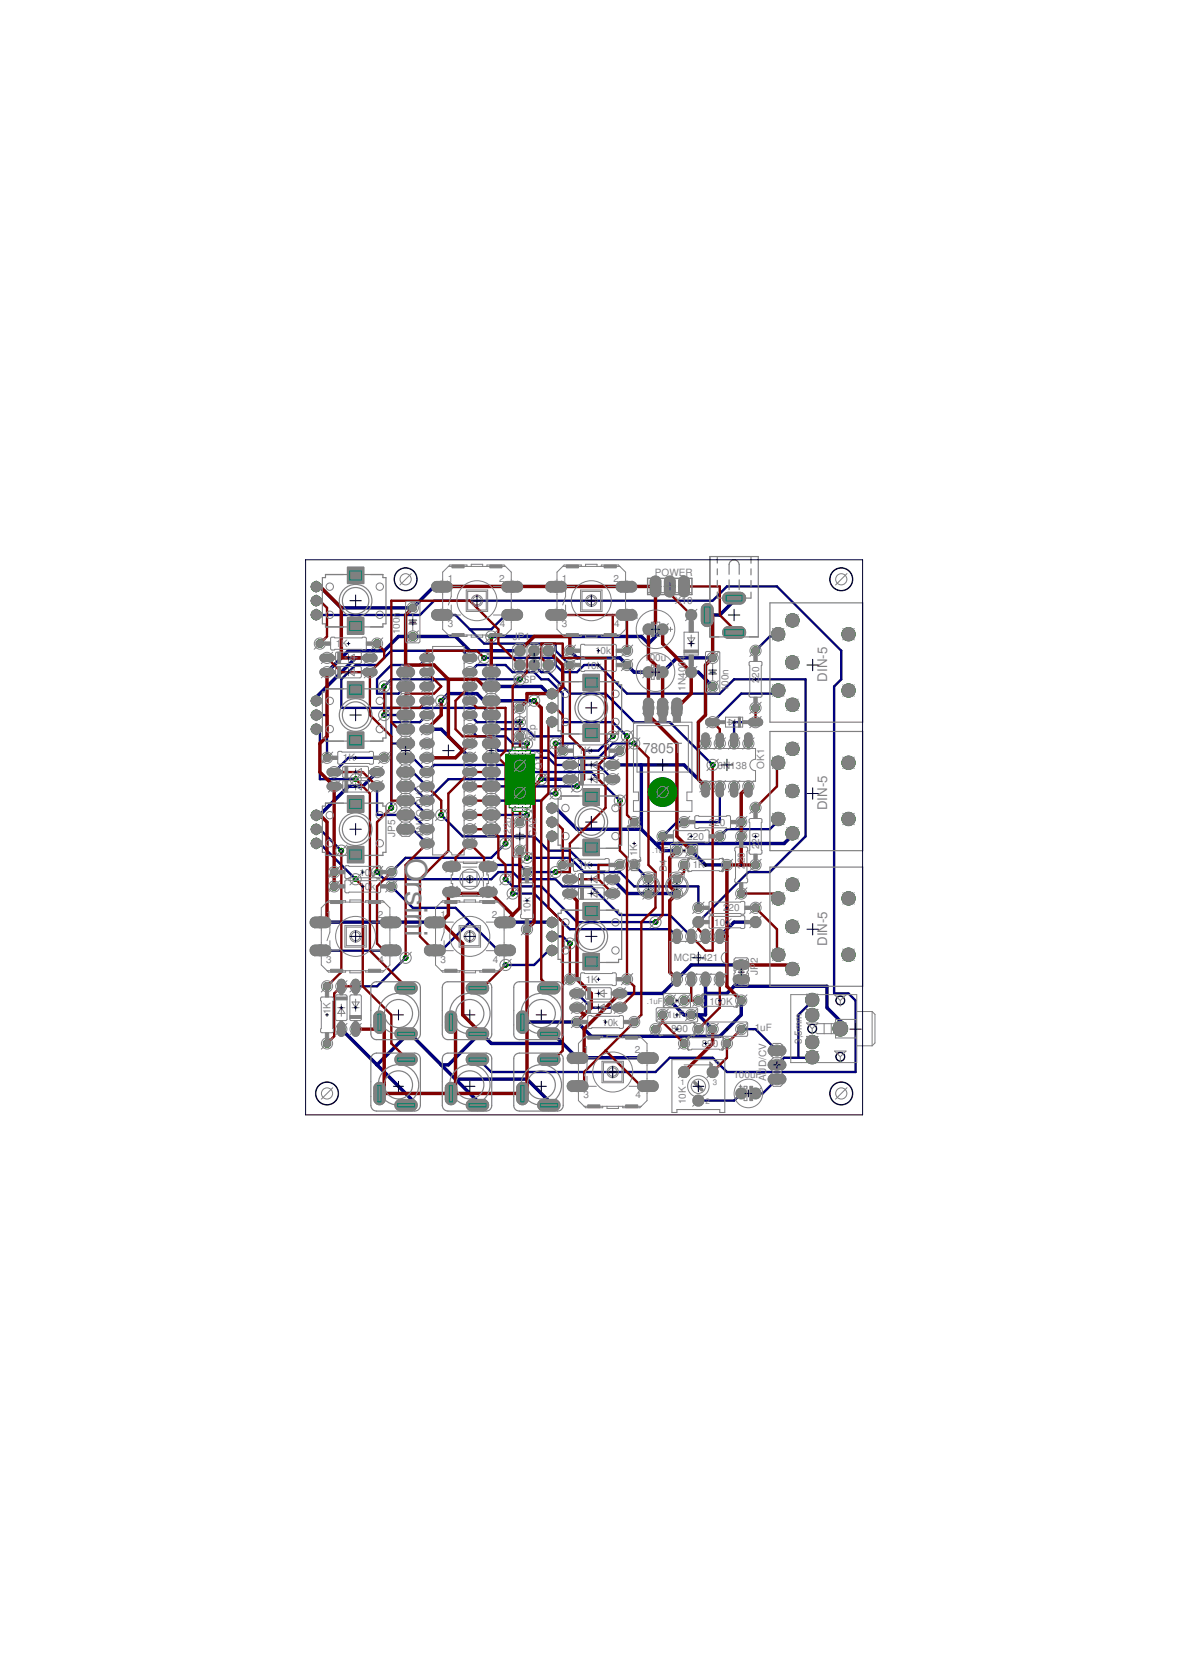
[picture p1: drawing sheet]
<svg xmlns="http://www.w3.org/2000/svg" width="210mm" height="297mm" viewBox="0 0 210 297" stroke-linecap="round" stroke-linejoin="round" font-family="sans-serif">
<defs><g id="words">
<g font-size="5.4" fill="#808080">
<text x="72.1" y="152.5" transform="rotate(90 72.1 152.5)">O</text>
<text x="72.1" y="156.7" transform="rotate(90 72.1 156.7)">rsin</text>
<text x="72.1" y="165.3" transform="rotate(90 72.1 165.3)">i</text>
</g>
<text font-size="2.5" fill="#808080" x="114.2" y="133.8">7805T</text>
<g font-size="2.3" fill="#808080">
<text x="147" y="121.1" transform="rotate(-90 147 121.1)">DIN-5</text>
<text x="147" y="144" transform="rotate(-90 147 144)">DIN-5</text>
<text x="147" y="168.1" transform="rotate(-90 147 168.1)">DIN-5</text>
</g>
<g font-size="1.8" fill="#808080">
<text x="79.6" y="103.5">1</text>
<text x="88.7" y="103.5">2</text>
<text x="99.9" y="103.5">1</text>
<text x="109" y="103.5">2</text>
<text x="116.4" y="102.5">POWER</text>
<text x="120" y="107.3">X10</text>
<text x="71.1" y="112.8" transform="rotate(-90 71.1 112.8)">100n</text>
<text x="79.6" y="111.5">3</text>
<text x="88.8" y="111.5">4</text>
<text x="91.1" y="113.8">JP1</text>
<text x="99.9" y="111.5">3</text>
<text x="109.1" y="111.5">4</text>
<text x="109.5" y="110">10</text>
<text x="111.5" y="110">0u</text>
<text x="59.7" y="115">1K</text>
<text x="104.1" y="118.8">10k</text>
<text x="105.8" y="116.3">10k</text>
<text x="114.5" y="117.6">100u</text>
<text x="91.1" y="121.4">ICSP</text>
<text x="121.8" y="122.8" transform="rotate(-90 121.8 122.8)">1N4004</text>
<text x="129.5" y="122.9" transform="rotate(-90 129.5 122.9)">100n</text>
<text x="134.9" y="121.5" transform="rotate(-90 134.9 121.5)">2</text>
<text x="134.9" y="120.5" transform="rotate(-90 134.9 120.5)">20</text>
<text x="95.2" y="131.8" transform="rotate(-90 95.2 131.8)">2</text>
<text x="95.2" y="130.8" transform="rotate(-90 95.2 130.8)">2p</text>
<text x="60.9" y="135.3">1K</text>
<text x="96.3" y="136.8" transform="rotate(-90 96.3 136.8)">Q1</text>
<text x="96.3" y="134.4" transform="rotate(-90 96.3 134.4)">7</text>
<text x="102.8" y="134.1">1K</text>
<text x="127.5" y="136.6">6N138</text>
<text x="135.8" y="136.6" transform="rotate(-90 135.8 136.6)">OK1</text>
<text x="70.3" y="148.8" transform="rotate(-90 70.3 148.8)">JP5</text>
<text x="75.3" y="148.7" transform="rotate(-90 75.3 148.7)">ANI/O-DI/O</text>
<text x="90.9" y="148.2" transform="rotate(-90 90.9 148.2)">22p</text>
<text x="95.3" y="148.7" transform="rotate(-90 95.3 148.7)">CA2</text>
<text x="122.2" y="149.3">220</text>
<text x="126" y="146.8">2</text>
<text x="127" y="146.8">20</text>
<text x="63.9" y="155.7">10</text>
<text x="65.8" y="155.7">k</text>
<text x="79" y="154.8">4</text>
<text x="87.1" y="154.8">3</text>
<text x="102.8" y="154.4">1K</text>
<text x="113.3" y="152.2" transform="rotate(-90 113.3 152.2)">1K</text>
<text x="113.5" y="155" transform="rotate(-90 113.5 155)">D3</text>
<text x="118.5" y="155" transform="rotate(-90 118.5 155)">D4</text>
<text x="123.1" y="154.3">1K</text>
<text x="132.4" y="154.5" transform="rotate(-90 132.4 154.5)">2</text>
<text x="132.4" y="153.5" transform="rotate(-90 132.4 153.5)">20</text>
<text x="134.9" y="150.9" transform="rotate(-90 134.9 150.9)">220</text>
<text x="63.9" y="158.2">1</text>
<text x="64.9" y="158.2">0</text>
<text x="65.8" y="158.2">k</text>
<text x="79" y="159.1">2</text>
<text x="58" y="163.1">1</text>
<text x="67.1" y="163.1">2</text>
<text x="78.3" y="163.1">1</text>
<text x="87.4" y="163.1">2</text>
<text x="94.3" y="162.4" transform="rotate(-90 94.3 162.4)">10k</text>
<text x="126.9" y="164.5">10K</text>
<text x="128.5" y="162">2</text>
<text x="129.5" y="162">20</text>
<text x="58" y="171.1">3</text>
<text x="67.3" y="171.1">4</text>
<text x="78.3" y="171.1">3</text>
<text x="87.6" y="171.1">4</text>
<text x="119.8" y="170.9">MCP9421</text>
<text x="134.7" y="173.3" transform="rotate(-90 134.7 173.3)">JP</text>
<text x="134.7" y="171.3" transform="rotate(-90 134.7 171.3)">2</text>
<text x="104.1" y="174.7">1K</text>
<text x="126.1" y="178.6">10</text>
<text x="128" y="178.6">0K</text>
<text x="58.8" y="180.3" transform="rotate(-90 58.8 180.3)">1K</text>
<text x="107" y="182.3">10k</text>
<text x="118.1" y="181">.1uF</text>
<text x="119.3" y="183.5">890</text>
<text x="133.6" y="183.3">.1uF</text>
<text x="142.5" y="185.6" transform="rotate(-90 142.5 185.6)">3,5mm</text>
<text x="103.7" y="187.3">1</text>
<text x="112.8" y="187.3">2</text>
<text x="124.7" y="186.2">890</text>
<text x="127" y="189.9">3</text>
<text x="130.3" y="191.7">100uF</text>
<text x="103.7" y="195.3">3</text>
<text x="113" y="195.3">4</text>
<text x="121.9" y="196.3" transform="rotate(-90 121.9 196.3)">10K</text>
<text x="136.2" y="192.2" transform="rotate(-90 136.2 192.2)">AUD/CV</text>
</g>
<g font-size="1.4" fill="#808080">
<text x="115.9" y="151.6">.1u</text>
<text x="117.9" y="151.6">F</text>
<text x="115" y="178.5">.1uF</text>
<text x="121" y="192.8">1</text>
<text x="125.4" y="196.3">2</text>
<text x="126.7" y="192.8">3</text>
</g>
</g></defs>
<g fill="#808080" stroke="#808080" stroke-width=".18">
<circle cx="72.1" cy="103" r="2.05"/>
<circle cx="149.5" cy="103" r="2.05"/>
<circle cx="149.5" cy="194.4" r="2.05"/>
<circle cx="58.1" cy="194.4" r="2.05"/>
<circle cx="117.8" cy="140.8" r="1.69"/>
<circle cx="92.4" cy="136.1" r=".66"/>
<circle cx="92.4" cy="140.9" r=".66"/>
<circle cx="117.8" cy="111.9" r=".85"/>
<circle cx="115.3" cy="119.5" r=".85"/>
<circle cx="122.9" cy="109.3" r=".89"/>
<circle cx="122.9" cy="119.5" r=".89"/>
<circle cx="98.1" cy="123.3" r=".89"/>
<circle cx="98.1" cy="125.8" r=".89"/>
<circle cx="98.1" cy="128.3" r=".89"/>
<circle cx="98.1" cy="143.6" r=".89"/>
<circle cx="98.1" cy="146.1" r=".89"/>
<circle cx="98.1" cy="148.6" r=".89"/>
<circle cx="98.1" cy="164" r=".89"/>
<circle cx="98.1" cy="166.5" r=".89"/>
<circle cx="98.1" cy="169" r=".89"/>
<circle cx="56.2" cy="104.3" r=".89"/>
<circle cx="56.2" cy="106.8" r=".89"/>
<circle cx="56.2" cy="109.3" r=".89"/>
<circle cx="56.2" cy="124.6" r=".89"/>
<circle cx="56.2" cy="127.1" r=".89"/>
<circle cx="56.2" cy="129.6" r=".89"/>
<circle cx="56.2" cy="144.9" r=".89"/>
<circle cx="56.2" cy="147.4" r=".89"/>
<circle cx="56.2" cy="149.9" r=".89"/>
<circle cx="140.8" cy="117.8" r="1.19"/>
<circle cx="140.8" cy="110.3" r="1.19"/>
<circle cx="140.8" cy="125.3" r="1.19"/>
<circle cx="138.3" cy="122.7" r="1.19"/>
<circle cx="138.3" cy="112.7" r="1.19"/>
<circle cx="150.8" cy="122.7" r="1.19"/>
<circle cx="150.8" cy="112.7" r="1.19"/>
<circle cx="140.8" cy="164.7" r="1.19"/>
<circle cx="140.8" cy="157.2" r="1.19"/>
<circle cx="140.8" cy="172.3" r="1.19"/>
<circle cx="138.3" cy="169.7" r="1.19"/>
<circle cx="138.3" cy="159.7" r="1.19"/>
<circle cx="150.8" cy="169.7" r="1.19"/>
<circle cx="150.8" cy="159.7" r="1.19"/>
<circle cx="140.8" cy="140.6" r="1.19"/>
<circle cx="140.8" cy="133.1" r="1.19"/>
<circle cx="140.8" cy="148.1" r="1.19"/>
<circle cx="138.3" cy="145.6" r="1.19"/>
<circle cx="138.3" cy="135.6" r="1.19"/>
<circle cx="150.8" cy="145.6" r="1.19"/>
<circle cx="150.8" cy="135.6" r="1.19"/>
<circle cx="149.4" cy="182.9" r="1.31"/>
<circle cx="144.4" cy="185.3" r="1.19"/>
<circle cx="144.4" cy="180.4" r="1.19"/>
<circle cx="144.4" cy="177.8" r="1.19"/>
<circle cx="144.4" cy="187.9" r="1.19"/>
<circle cx="149.4" cy="187.9" r=".8"/>
<circle cx="149.4" cy="177.8" r=".8"/>
<circle cx="144.4" cy="182.9" r=".8"/>
<circle cx="131.7" cy="194.4" r=".85"/>
<circle cx="115.3" cy="156.3" r=".66"/>
<circle cx="115.3" cy="158.8" r=".66"/>
<circle cx="120.3" cy="156.3" r=".66"/>
<circle cx="120.3" cy="158.8" r=".66"/>
</g>
<g fill="#808080" stroke="#808080" stroke-width=".18">
<path d="M82.5 149.4l.3-.1h1.4a.66 .66 0 0 1 .6 .6 .66 .66 0 0 1-.6 .7h-1.4a.66 .66 0 0 1-.5-.5 .66 .66 0 0 1 .2-.7z"/>
<path d="M82.5 146.9l.3-.2h1.4a.66 .66 0 0 1 .6 .7 .66 .66 0 0 1-.6 .7h-1.4a.66 .66 0 0 1-.5-.5 .66 .66 0 0 1 .2-.7z"/>
<path d="M82.5 144.3l.3-.1h1.4a.66 .66 0 0 1 .6 .7 .66 .66 0 0 1-.6 .6h-1.4a.66 .66 0 0 1-.5-.5 .66 .66 0 0 1 .2-.7z"/>
<path d="M82.5 141.8l.3-.1h1.4a.66 .66 0 0 1 .6 .6 .66 .66 0 0 1-.6 .7h-1.4a.66 .66 0 0 1-.5-.5 .66 .66 0 0 1 .2-.7z"/>
<path d="M82.5 139.3l.3-.2h1.4a.66 .66 0 0 1 .6 .7 .66 .66 0 0 1-.6 .6h-1.4a.66 .66 0 0 1-.5-.4 .66 .66 0 0 1 .2-.7z"/>
<path d="M82.5 136.7l.3-.1h1.4a.66 .66 0 0 1 .6 .6 .66 .66 0 0 1-.6 .7h-1.4a.66 .66 0 0 1-.5-.5 .66 .66 0 0 1 .2-.7z"/>
<path d="M82.5 134.2l.3-.2h1.4a.66 .66 0 0 1 .6 .7 .66 .66 0 0 1-.6 .7h-1.4a.66 .66 0 0 1-.5-.5 .66 .66 0 0 1 .2-.7z"/>
<path d="M82.5 131.6l.3-.1h1.4a.66 .66 0 0 1 .6 .7 .66 .66 0 0 1-.6 .6h-1.4a.66 .66 0 0 1-.5-.5 .66 .66 0 0 1 .2-.7z"/>
<path d="M82.5 129.1l.3-.1h1.4a.66 .66 0 0 1 .6 .6 .66 .66 0 0 1-.6 .7h-1.4a.66 .66 0 0 1-.5-.5 .66 .66 0 0 1 .2-.7z"/>
<path d="M82.5 126.6l.3-.2h1.4a.66 .66 0 0 1 .6 .7 .66 .66 0 0 1-.6 .7h-1.4a.66 .66 0 0 1-.5-.5 .66 .66 0 0 1 .2-.7z"/>
<path d="M82.5 124l.3-.1h1.4a.66 .66 0 0 1 .6 .7 .66 .66 0 0 1-.6 .6h-1.4a.66 .66 0 0 1-.5-.5 .66 .66 0 0 1 .2-.7z"/>
<path d="M82.5 121.5l.3-.1h1.4a.66 .66 0 0 1 .6 .6 .66 .66 0 0 1-.6 .7h-1.4a.66 .66 0 0 1-.5-.5 .66 .66 0 0 1 .2-.7z"/>
<path d="M82.5 119l.3-.2h1.4a.66 .66 0 0 1 .6 .7 .66 .66 0 0 1-.6 .6h-1.4a.66 .66 0 0 1-.5-.4 .66 .66 0 0 1 .2-.7z"/>
<path d="M82.5 116.4l.3-.1h1.4a.66 .66 0 0 1 .6 .6 .66 .66 0 0 1-.6 .7h-1.4a.66 .66 0 0 1-.5-.5 .66 .66 0 0 1 .2-.7z"/>
<path d="M74.9 116.4l.3-.1h1.4a.66 .66 0 0 1 .6 .6 .66 .66 0 0 1-.6 .7h-1.4a.66 .66 0 0 1-.6-.5 .66 .66 0 0 1 .3-.7z"/>
<path d="M74.9 119l.3-.2h1.4a.66 .66 0 0 1 .6 .7 .66 .66 0 0 1-.6 .6h-1.4a.66 .66 0 0 1-.6-.4 .66 .66 0 0 1 .3-.7z"/>
<path d="M74.9 121.5l.3-.1h1.4a.66 .66 0 0 1 .6 .6 .66 .66 0 0 1-.6 .7h-1.4a.66 .66 0 0 1-.6-.5 .66 .66 0 0 1 .3-.7z"/>
<path d="M74.9 124l.3-.1h1.4a.66 .66 0 0 1 .6 .7 .66 .66 0 0 1-.6 .6h-1.4a.66 .66 0 0 1-.6-.5 .66 .66 0 0 1 .3-.7z"/>
<path d="M74.9 126.6l.3-.2h1.4a.66 .66 0 0 1 .6 .7 .66 .66 0 0 1-.6 .7h-1.4a.66 .66 0 0 1-.6-.5 .66 .66 0 0 1 .3-.7z"/>
<path d="M74.9 129.1l.3-.1h1.4a.66 .66 0 0 1 .6 .6 .66 .66 0 0 1-.6 .7h-1.4a.66 .66 0 0 1-.6-.5 .66 .66 0 0 1 .3-.7z"/>
<path d="M74.9 131.6l.3-.1h1.4a.66 .66 0 0 1 .6 .7 .66 .66 0 0 1-.6 .6h-1.4a.66 .66 0 0 1-.6-.5 .66 .66 0 0 1 .3-.7z"/>
<path d="M74.9 134.2l.3-.2h1.4a.66 .66 0 0 1 .6 .7 .66 .66 0 0 1-.6 .7h-1.4a.66 .66 0 0 1-.6-.5 .66 .66 0 0 1 .3-.7z"/>
<path d="M74.9 136.7l.3-.1h1.4a.66 .66 0 0 1 .6 .6 .66 .66 0 0 1-.6 .7h-1.4a.66 .66 0 0 1-.6-.5 .66 .66 0 0 1 .3-.7z"/>
<path d="M74.9 139.3l.3-.2h1.4a.66 .66 0 0 1 .6 .7 .66 .66 0 0 1-.6 .6h-1.4a.66 .66 0 0 1-.6-.4 .66 .66 0 0 1 .3-.7z"/>
<path d="M74.9 141.8l.3-.1h1.4a.66 .66 0 0 1 .6 .6 .66 .66 0 0 1-.6 .7h-1.4a.66 .66 0 0 1-.6-.5 .66 .66 0 0 1 .3-.7z"/>
<path d="M74.9 144.3l.3-.1h1.4a.66 .66 0 0 1 .6 .7 .66 .66 0 0 1-.6 .6h-1.4a.66 .66 0 0 1-.6-.5 .66 .66 0 0 1 .3-.7z"/>
<path d="M74.9 146.9l.3-.2h1.4a.66 .66 0 0 1 .6 .7 .66 .66 0 0 1-.6 .7h-1.4a.66 .66 0 0 1-.6-.5 .66 .66 0 0 1 .3-.7z"/>
<path d="M74.9 149.4l.3-.1h1.4a.66 .66 0 0 1 .6 .6 .66 .66 0 0 1-.6 .7h-1.4a.66 .66 0 0 1-.6-.5 .66 .66 0 0 1 .3-.7z"/>
<path d="M119.6 124.4a.9 .9 0 0 1 .9-.3 .9 .9 0 0 1 .7 .8v1.9a.9 .9 0 0 1-.9 .8 .9 .9 0 0 1-.9-.8v-1.9z"/>
<path d="M117.1 124.4a.9 .9 0 0 1 .9-.3 .9 .9 0 0 1 .7 .8v1.9a.9 .9 0 0 1-.9 .8 .9 .9 0 0 1-.9-.8v-1.9z"/>
<path d="M114.5 124.4a.9 .9 0 0 1 1-.3 .9 .9 0 0 1 .6 .8v1.9a.9 .9 0 0 1-.8 .8 .9 .9 0 0 1-.9-.8v-1.9z"/>
<path d="M85.4 158.1l.5-.3h1.8a.82 .82 0 0 1 .7 .8 .82 .82 0 0 1-.7 .8h-1.8a.83 .83 0 0 1-.5-1.3z"/>
<path d="M85.4 153.5l.5-.3h1.8a.82 .82 0 0 1 .7 .8 .82 .82 0 0 1-.7 .9h-1.8a.83 .83 0 0 1-.5-1.4z"/>
<path d="M78.9 158.1l.5-.3h1.8a.82 .82 0 0 1 .7 .8 .82 .82 0 0 1-.7 .8h-1.8a.83 .83 0 0 1-.5-1.3z"/>
<path d="M78.9 153.5l.5-.3h1.8a.82 .82 0 0 1 .7 .8 .82 .82 0 0 1-.7 .9h-1.8a.83 .83 0 0 1-.5-1.4z"/>
<path d="M128.7 111.8l.6-.4h2.3a1.06 1.06 0 0 1 .9 1 1.06 1.06 0 0 1-.9 1.1h-2.3a1.05 1.05 0 0 1-.6-1.7z"/>
<path d="M128.7 105.7l.6-.4h2.3a1.06 1.06 0 0 1 .9 1 1.06 1.06 0 0 1-.9 1.1h-2.3a1.05 1.05 0 0 1-.6-1.7z"/>
<path d="M124.9 107.7a1.06 1.06 0 0 1 1.1-.4 1.06 1.06 0 0 1 .7 .9v2.3a1.06 1.06 0 0 1-1 .9 1.06 1.06 0 0 1-1-.9v-2.3z"/>
<path d="M120.8 102.8a.96 .96 0 0 1 1-.4 .96 .96 0 0 1 .7 .8v2.1a.96 .96 0 0 1-.9 .8 .96 .96 0 0 1-1-.8v-2.1z"/>
<path d="M118.3 102.8a.96 .96 0 0 1 1-.4 .96 .96 0 0 1 .7 .8v2.1a.96 .96 0 0 1-1 .8 .96 .96 0 0 1-.9-.8v-2.1z"/>
<path d="M115.7 102.8a.96 .96 0 0 1 1.1-.4 .96 .96 0 0 1 .7 .8v2.1a.96 .96 0 0 1-1 .8 .96 .96 0 0 1-1-.8v-2.1z"/>
<path d="M103.6 128.9h3v2.9h-3z"/>
<path d="M103.6 119.9h3v2.9h-3z"/>
<path d="M103.6 149.2h3v2.9h-3z"/>
<path d="M103.6 140.2h3v2.9h-3z"/>
<path d="M103.6 169.5h3v2.9h-3z"/>
<path d="M103.6 160.5h3v2.9h-3z"/>
<path d="M61.7 109.8h3v2.9h-3z"/>
<path d="M61.7 100.8h3v2.9h-3z"/>
<path d="M61.7 130.1h3v3h-3z"/>
<path d="M61.7 121.1h3v3h-3z"/>
<path d="M61.7 150.5h3v2.9h-3z"/>
<path d="M61.7 141.5h3v2.9h-3z"/>
<path d="M127.4 165.4a.66 .66 0 0 1 .7-.2 .66 .66 0 0 1 .5 .6v1.3a.66 .66 0 0 1-.7 .6 .66 .66 0 0 1-.6-.6v-1.3z"/>
<path d="M124.9 165.4a.66 .66 0 0 1 .7-.2 .66 .66 0 0 1 .4 .6v1.3a.66 .66 0 0 1-.6 .6 .66 .66 0 0 1-.7-.6v-1.3z"/>
<path d="M124.9 173.1a.66 .66 0 0 1 .7-.3 .66 .66 0 0 1 .4 .6v1.4a.66 .66 0 0 1-.6 .5 .66 .66 0 0 1-.7-.5v-1.4z"/>
<path d="M127.4 173.1a.66 .66 0 0 1 .7-.3 .66 .66 0 0 1 .5 .6v1.4a.66 .66 0 0 1-.7 .5 .66 .66 0 0 1-.6-.5v-1.4z"/>
<path d="M122.3 165.4a.66 .66 0 0 1 .7-.2 .66 .66 0 0 1 .5 .6v1.3a.66 .66 0 0 1-.6 .6 .66 .66 0 0 1-.7-.6v-1.3z"/>
<path d="M119.8 165.4a.66 .66 0 0 1 .7-.2 .66 .66 0 0 1 .5 .6v1.3a.66 .66 0 0 1-.7 .6 .66 .66 0 0 1-.6-.6v-1.3z"/>
<path d="M122.3 173.1a.66 .66 0 0 1 .7-.3 .66 .66 0 0 1 .5 .6v1.4a.66 .66 0 0 1-.6 .5 .66 .66 0 0 1-.7-.5v-1.4z"/>
<path d="M119.8 173.1a.66 .66 0 0 1 .7-.3 .66 .66 0 0 1 .5 .6v1.4a.66 .66 0 0 1-.7 .5 .66 .66 0 0 1-.6-.5v-1.4z"/>
<path d="M136.7 186.3l.5-.4h1.8a.82 .82 0 0 1 .7 .9 .82 .82 0 0 1-.7 .8h-1.8a.83 .83 0 0 1-.5-1.3z"/>
<path d="M136.7 188.8l.5-.3h1.8a.82 .82 0 0 1 .7 .8 .82 .82 0 0 1-.7 .8h-1.8a.83 .83 0 0 1-.5-1.3z"/>
<path d="M136.7 191.3l.5-.3h1.8a.82 .82 0 0 1 .7 .8 .82 .82 0 0 1-.7 .9h-1.8a.83 .83 0 0 1-.5-1.4z"/>
<path d="M132.5 130.6a.66 .66 0 0 1 .7-.3 .66 .66 0 0 1 .5 .6v1.3a.66 .66 0 0 1-.7 .6 .66 .66 0 0 1-.6-.6v-1.3z"/>
<path d="M129.9 130.6a.66 .66 0 0 1 .7-.3 .66 .66 0 0 1 .5 .6v1.3a.66 .66 0 0 1-.6 .6 .66 .66 0 0 1-.7-.6v-1.3z"/>
<path d="M129.9 139.4a.66 .66 0 0 1 .7-.3 .66 .66 0 0 1 .5 .6v1.4a.66 .66 0 0 1-.6 .6 .66 .66 0 0 1-.7-.6v-1.4z"/>
<path d="M132.5 139.4a.66 .66 0 0 1 .7-.3 .66 .66 0 0 1 .5 .6v1.4a.66 .66 0 0 1-.7 .6 .66 .66 0 0 1-.6-.6v-1.4z"/>
<path d="M127.4 130.6a.66 .66 0 0 1 .7-.3 .66 .66 0 0 1 .5 .6v1.3a.66 .66 0 0 1-.7 .6 .66 .66 0 0 1-.6-.6v-1.3z"/>
<path d="M124.9 130.6a.66 .66 0 0 1 .7-.3 .66 .66 0 0 1 .4 .6v1.3a.66 .66 0 0 1-.6 .6 .66 .66 0 0 1-.7-.6v-1.3z"/>
<path d="M127.4 139.4a.66 .66 0 0 1 .7-.3 .66 .66 0 0 1 .5 .6v1.4a.66 .66 0 0 1-.7 .6 .66 .66 0 0 1-.6-.6v-1.4z"/>
<path d="M124.9 139.4a.66 .66 0 0 1 .7-.3 .66 .66 0 0 1 .4 .6v1.4a.66 .66 0 0 1-.6 .6 .66 .66 0 0 1-.7-.6v-1.4z"/>
<path d="M97.2 108.7l.6-.3h2.1a.95 .95 0 0 1 .8 .9 .95 .95 0 0 1-.8 .9h-2.1a.95 .95 0 0 1-.6-1.5z"/>
<path d="M109.7 108.7l.6-.3h2.1a.95 .95 0 0 1 .8 .9 .95 .95 0 0 1-.8 .9h-2.1a.95 .95 0 0 1-.6-1.5z"/>
<path d="M97.2 103.7l.6-.3h2.1a.95 .95 0 0 1 .8 .9 .95 .95 0 0 1-.8 .9h-2.1a.95 .95 0 0 1-.6-1.5z"/>
<path d="M109.7 103.7l.6-.3h2.1a.95 .95 0 0 1 .8 .9 .95 .95 0 0 1-.8 .9h-2.1a.95 .95 0 0 1-.6-1.5z"/>
<path d="M76.9 108.7l.6-.3h2a.95 .95 0 0 1 .9 .9 .95 .95 0 0 1-.9 .9h-2a.95 .95 0 0 1-.6-1.5z"/>
<path d="M89.4 108.7l.6-.3h2.1a.95 .95 0 0 1 .8 .9 .95 .95 0 0 1-.8 .9h-2.1a.95 .95 0 0 1-.6-1.5z"/>
<path d="M76.9 103.7l.6-.3h2a.95 .95 0 0 1 .9 .9 .95 .95 0 0 1-.9 .9h-2a.95 .95 0 0 1-.6-1.5z"/>
<path d="M89.4 103.7l.6-.3h2.1a.95 .95 0 0 1 .8 .9 .95 .95 0 0 1-.8 .9h-2.1a.95 .95 0 0 1-.6-1.5z"/>
<path d="M75.6 168.4l.7-.4h2a.95 .95 0 0 1 .8 .9 .95 .95 0 0 1-.8 1h-2a.95 .95 0 0 1-.7-1.5z"/>
<path d="M88.1 168.4l.7-.4h2a.95 .95 0 0 1 .8 .9 .95 .95 0 0 1-.8 1h-2a.95 .95 0 0 1-.7-1.5z"/>
<path d="M75.6 163.4l.7-.4h2a.95 .95 0 0 1 .8 1 .95 .95 0 0 1-.8 .9h-2a.95 .95 0 0 1-.7-1.5z"/>
<path d="M88.1 163.4l.7-.4h2a.95 .95 0 0 1 .8 1 .95 .95 0 0 1-.8 .9h-2a.95 .95 0 0 1-.7-1.5z"/>
<path d="M55.3 168.4l.6-.4h2.1a.95 .95 0 0 1 .8 .9 .95 .95 0 0 1-.8 1h-2.1a.95 .95 0 0 1-.6-1.5z"/>
<path d="M67.8 168.4l.7-.4h2a.95 .95 0 0 1 .8 .9 .95 .95 0 0 1-.8 1h-2a.95 .95 0 0 1-.7-1.5z"/>
<path d="M55.3 163.4l.6-.4h2.1a.95 .95 0 0 1 .8 1 .95 .95 0 0 1-.8 .9h-2.1a.95 .95 0 0 1-.6-1.5z"/>
<path d="M67.8 163.4l.7-.4h2a.95 .95 0 0 1 .8 1 .95 .95 0 0 1-.8 .9h-2a.95 .95 0 0 1-.7-1.5z"/>
<path d="M133.1 128l.5-.3h1.4a.66 .66 0 0 1 .6 .7 .66 .66 0 0 1-.6 .6h-1.4a.66 .66 0 0 1-.5-1z"/>
<path d="M125.5 128l.5-.3h1.4a.66 .66 0 0 1 .5 .7 .66 .66 0 0 1-.5 .6h-1.4a.66 .66 0 0 1-.5-1z"/>
<path d="M85.9 146.9l.5-.3h1.8a.82 .82 0 0 1 .7 .8 .82 .82 0 0 1-.7 .8h-1.8a.83 .83 0 0 1-.5-1.3z"/>
<path d="M85.9 144.4l.5-.3h1.8a.82 .82 0 0 1 .7 .8 .82 .82 0 0 1-.7 .8h-1.8a.83 .83 0 0 1-.5-1.3z"/>
<path d="M85.9 141.8l.5-.3h1.8a.82 .82 0 0 1 .7 .8 .82 .82 0 0 1-.7 .9h-1.8a.83 .83 0 0 1-.5-1.4z"/>
<path d="M85.9 139.3l.5-.3h1.8a.82 .82 0 0 1 .7 .8 .82 .82 0 0 1-.7 .8h-1.8a.83 .83 0 0 1-.5-1.3z"/>
<path d="M85.9 136.8l.5-.4h1.8a.82 .82 0 0 1 .7 .9 .82 .82 0 0 1-.7 .8h-1.8a.83 .83 0 0 1-.5-1.3z"/>
<path d="M85.9 134.2l.5-.3h1.8a.82 .82 0 0 1 .7 .8 .82 .82 0 0 1-.7 .8h-1.8a.83 .83 0 0 1-.5-1.3z"/>
<path d="M85.9 131.7l.5-.3h1.8a.82 .82 0 0 1 .7 .8 .82 .82 0 0 1-.7 .8h-1.8a.83 .83 0 0 1-.5-1.3z"/>
<path d="M85.9 129.1l.5-.3h1.8a.82 .82 0 0 1 .7 .8 .82 .82 0 0 1-.7 .9h-1.8a.83 .83 0 0 1-.5-1.4z"/>
<path d="M85.9 126.6l.5-.3h1.8a.82 .82 0 0 1 .7 .8 .82 .82 0 0 1-.7 .8h-1.8a.83 .83 0 0 1-.5-1.3z"/>
<path d="M85.9 124.1l.5-.3h1.8a.82 .82 0 0 1 .7 .8 .82 .82 0 0 1-.7 .8h-1.8a.83 .83 0 0 1-.5-1.3z"/>
<path d="M85.9 121.5l.5-.3h1.8a.82 .82 0 0 1 .7 .8 .82 .82 0 0 1-.7 .9h-1.8a.83 .83 0 0 1-.5-1.4z"/>
<path d="M85.9 119l.5-.3h1.8a.82 .82 0 0 1 .7 .8 .82 .82 0 0 1-.7 .8h-1.8a.83 .83 0 0 1-.5-1.3z"/>
<path d="M70.7 146.9l.5-.3h1.8a.82 .82 0 0 1 .7 .8 .82 .82 0 0 1-.7 .8h-1.8a.83 .83 0 0 1-.5-1.3z"/>
<path d="M70.7 144.4l.5-.3h1.8a.82 .82 0 0 1 .7 .8 .82 .82 0 0 1-.7 .8h-1.8a.83 .83 0 0 1-.5-1.3z"/>
<path d="M70.7 141.8l.5-.3h1.8a.82 .82 0 0 1 .7 .8 .82 .82 0 0 1-.7 .9h-1.8a.83 .83 0 0 1-.5-1.4z"/>
<path d="M70.7 139.3l.5-.3h1.8a.82 .82 0 0 1 .7 .8 .82 .82 0 0 1-.7 .8h-1.8a.83 .83 0 0 1-.5-1.3z"/>
<path d="M70.7 136.8l.5-.4h1.8a.82 .82 0 0 1 .7 .9 .82 .82 0 0 1-.7 .8h-1.8a.83 .83 0 0 1-.5-1.3z"/>
<path d="M70.7 134.2l.5-.3h1.8a.82 .82 0 0 1 .7 .8 .82 .82 0 0 1-.7 .8h-1.8a.83 .83 0 0 1-.5-1.3z"/>
<path d="M70.7 131.7l.5-.3h1.8a.82 .82 0 0 1 .7 .8 .82 .82 0 0 1-.7 .8h-1.8a.83 .83 0 0 1-.5-1.3z"/>
<path d="M70.7 129.1l.5-.3h1.8a.82 .82 0 0 1 .7 .8 .82 .82 0 0 1-.7 .9h-1.8a.83 .83 0 0 1-.5-1.4z"/>
<path d="M70.7 126.6l.5-.3h1.8a.82 .82 0 0 1 .7 .8 .82 .82 0 0 1-.7 .8h-1.8a.83 .83 0 0 1-.5-1.3z"/>
<path d="M70.7 124.1l.5-.3h1.8a.82 .82 0 0 1 .7 .8 .82 .82 0 0 1-.7 .8h-1.8a.83 .83 0 0 1-.5-1.3z"/>
<path d="M70.7 121.5l.5-.3h1.8a.82 .82 0 0 1 .7 .8 .82 .82 0 0 1-.7 .9h-1.8a.83 .83 0 0 1-.5-1.4z"/>
<path d="M70.7 119l.5-.3h1.8a.82 .82 0 0 1 .7 .8 .82 .82 0 0 1-.7 .8h-1.8a.83 .83 0 0 1-.5-1.3z"/>
<path d="M100.1 138.1l.5-.2h1.4a.66 .66 0 0 1 .6 .6 .66 .66 0 0 1-.6 .7h-1.4a.66 .66 0 0 1-.5-1.1z"/>
<path d="M107.8 138.1l.4-.2h1.4a.66 .66 0 0 1 .6 .6 .66 .66 0 0 1-.6 .7h-1.4a.66 .66 0 0 1-.4-1.1z"/>
<path d="M100.1 135.6l.5-.3h1.4a.66 .66 0 0 1 .6 .7 .66 .66 0 0 1-.6 .6h-1.4a.66 .66 0 0 1-.5-1z"/>
<path d="M107.8 135.6l.4-.3h1.4a.66 .66 0 0 1 .6 .7 .66 .66 0 0 1-.6 .6h-1.4a.66 .66 0 0 1-.4-1z"/>
<path d="M100.1 158.4l.5-.2h1.4a.66 .66 0 0 1 .6 .6 .66 .66 0 0 1-.6 .7h-1.4a.66 .66 0 0 1-.5-1.1z"/>
<path d="M107.8 158.4l.4-.2h1.4a.66 .66 0 0 1 .6 .6 .66 .66 0 0 1-.6 .7h-1.4a.66 .66 0 0 1-.4-1.1z"/>
<path d="M100.1 155.9l.5-.3h1.4a.66 .66 0 0 1 .6 .7 .66 .66 0 0 1-.6 .7h-1.4a.66 .66 0 0 1-.5-1.1z"/>
<path d="M107.8 155.9l.4-.3h1.4a.66 .66 0 0 1 .6 .7 .66 .66 0 0 1-.6 .7h-1.4a.66 .66 0 0 1-.4-1.1z"/>
<path d="M95.8 183.1l.7-.4h2.1a1.02 1.02 0 0 1 .9 1 1.02 1.02 0 0 1-.9 1.1h-2.1a1 1 0 0 1-.7-1.7z"/>
<path d="M92.1 180.1a1.01 1.01 0 0 1 1-.3 1.01 1.01 0 0 1 .8 .8v2.2a1.02 1.02 0 0 1-1 .9 1.02 1.02 0 0 1-1.1-.9v-2.2z"/>
<path d="M95.8 175l.7-.4h2.1a1.02 1.02 0 0 1 .9 1.1 1.02 1.02 0 0 1-.9 1h-2.1a1 1 0 0 1-.7-1.7z"/>
<path d="M95.8 195.8l.7-.4h2.1a1.02 1.02 0 0 1 .9 1 1.02 1.02 0 0 1-.9 1.1h-2.1a1 1 0 0 1-.7-1.7z"/>
<path d="M92.1 192.8a1.01 1.01 0 0 1 1-.4 1.01 1.01 0 0 1 .8 .9v2.2a1.02 1.02 0 0 1-1 .9 1.02 1.02 0 0 1-1.1-.9v-2.2z"/>
<path d="M95.8 187.7l.7-.4h2.1a1.02 1.02 0 0 1 .9 1 1.02 1.02 0 0 1-.9 1.1h-2.1a1 1 0 0 1-.7-1.7z"/>
<path d="M101.4 178.7l.5-.2h1.4a.66 .66 0 0 1 .5 .6 .66 .66 0 0 1-.5 .7h-1.4a.66 .66 0 0 1-.5-1.1z"/>
<path d="M109 178.7l.5-.2h1.3a.66 .66 0 0 1 .6 .6 .66 .66 0 0 1-.6 .7h-1.3a.66 .66 0 0 1-.5-1.1z"/>
<path d="M101.4 176.2l.5-.3h1.4a.66 .66 0 0 1 .5 .7 .66 .66 0 0 1-.5 .6h-1.4a.66 .66 0 0 1-.5-1z"/>
<path d="M109 176.2l.5-.3h1.3a.66 .66 0 0 1 .6 .7 .66 .66 0 0 1-.6 .6h-1.3a.66 .66 0 0 1-.5-1z"/>
<path d="M83.1 183.1l.7-.4h2.2a1.02 1.02 0 0 1 .9 1 1.02 1.02 0 0 1-.9 1.1h-2.2a1 1 0 0 1-.7-1.7z"/>
<path d="M79.4 180.1a1.01 1.01 0 0 1 1-.3 1.01 1.01 0 0 1 .8 .8v2.2a1.02 1.02 0 0 1-1 .9 1.02 1.02 0 0 1-1.1-.9v-2.2z"/>
<path d="M83.1 175l.7-.4h2.2a1.02 1.02 0 0 1 .9 1.1 1.02 1.02 0 0 1-.9 1h-2.2a1 1 0 0 1-.7-1.7z"/>
<path d="M57 119.1l.4-.3h1.4a.66 .66 0 0 1 .6 .7 .66 .66 0 0 1-.6 .6h-1.4a.66 .66 0 0 1-.4-1z"/>
<path d="M64.7 119l.3-.2h1.4a.66 .66 0 0 1 .6 .7 .66 .66 0 0 1-.6 .6h-1.4a.66 .66 0 0 1-.5-.4 .66 .66 0 0 1 .2-.7z"/>
<path d="M57 116.5l.4-.2h1.4a.66 .66 0 0 1 .6 .6 .66 .66 0 0 1-.6 .7h-1.4a.66 .66 0 0 1-.4-1.1z"/>
<path d="M64.7 116.4l.3-.1h1.4a.66 .66 0 0 1 .6 .6 .66 .66 0 0 1-.6 .7h-1.4a.66 .66 0 0 1-.5-.5 .66 .66 0 0 1 .2-.7z"/>
<path d="M58.3 139.4l.4-.3h1.4a.66 .66 0 0 1 .6 .7 .66 .66 0 0 1-.6 .6h-1.4a.66 .66 0 0 1-.4-1z"/>
<path d="M66 139.3l.3-.2h1.4a.66 .66 0 0 1 .6 .7 .66 .66 0 0 1-.6 .6h-1.4a.66 .66 0 0 1-.5-.4 .66 .66 0 0 1 .2-.7z"/>
<path d="M58.3 136.8l.4-.2h1.4a.66 .66 0 0 1 .6 .6 .66 .66 0 0 1-.6 .7h-1.4a.66 .66 0 0 1-.4-1.1z"/>
<path d="M66 136.7l.3-.1h1.4a.66 .66 0 0 1 .6 .6 .66 .66 0 0 1-.6 .7h-1.4a.66 .66 0 0 1-.5-.5 .66 .66 0 0 1 .2-.7z"/>
<path d="M83.1 195.8l.7-.4h2.2a1.02 1.02 0 0 1 .9 1 1.02 1.02 0 0 1-.9 1.1h-2.2a1 1 0 0 1-.7-1.7z"/>
<path d="M79.4 192.8a1.01 1.01 0 0 1 1-.4 1.01 1.01 0 0 1 .8 .9v2.2a1.02 1.02 0 0 1-1 .9 1.02 1.02 0 0 1-1.1-.9v-2.2z"/>
<path d="M83.1 187.7l.7-.4h2.2a1.02 1.02 0 0 1 .9 1 1.02 1.02 0 0 1-.9 1.1h-2.2a1 1 0 0 1-.7-1.7z"/>
<path d="M70.4 183.1l.7-.4h2.2a1.02 1.02 0 0 1 .9 1 1.02 1.02 0 0 1-.9 1.1h-2.2a1 1 0 0 1-.7-1.7z"/>
<path d="M66.7 180.1a1.01 1.01 0 0 1 1-.3 1.01 1.01 0 0 1 .8 .8v2.2a1.02 1.02 0 0 1-1 .9 1.02 1.02 0 0 1-1.1-.9v-2.2z"/>
<path d="M70.4 175l.7-.4h2.2a1.02 1.02 0 0 1 .9 1.1 1.02 1.02 0 0 1-.9 1h-2.2a1 1 0 0 1-.7-1.7z"/>
<path d="M70.4 195.8l.7-.4h2.2a1.02 1.02 0 0 1 .9 1 1.02 1.02 0 0 1-.9 1.1h-2.2a1 1 0 0 1-.7-1.7z"/>
<path d="M66.7 192.8a1.01 1.01 0 0 1 1-.4 1.01 1.01 0 0 1 .8 .9v2.2a1.02 1.02 0 0 1-1 .9 1.02 1.02 0 0 1-1.1-.9v-2.2z"/>
<path d="M70.4 187.7l.7-.4h2.2a1.02 1.02 0 0 1 .9 1 1.02 1.02 0 0 1-.9 1.1h-2.2a1 1 0 0 1-.7-1.7z"/>
<path d="M62.8 181.8a.66 .66 0 0 1 1.1 .5v1.3a.66 .66 0 0 1-.7 .6 .66 .66 0 0 1-.7-.6v-1.3z"/>
<path d="M62.8 174.2a.66 .66 0 0 1 1.1 .4v1.4a.66 .66 0 0 1-.7 .6 .66 .66 0 0 1-.7-.6v-1.4z"/>
<path d="M60.3 174.2a.66 .66 0 0 1 1 .4v1.4a.66 .66 0 0 1-.6 .6 .66 .66 0 0 1-.7-.6v-1.4z"/>
<path d="M60.3 181.8a.66 .66 0 0 1 1 .5v1.3a.66 .66 0 0 1-.6 .6 .66 .66 0 0 1-.7-.6v-1.3z"/>
<path d="M101 192.5l.6-.4h2.1a.95 .95 0 0 1 .8 1 .95 .95 0 0 1-.8 .9h-2.1a.95 .95 0 0 1-.6-1.5z"/>
<path d="M113.5 192.5l.6-.4h2.1a.95 .95 0 0 1 .8 1 .95 .95 0 0 1-.8 .9h-2.1a.95 .95 0 0 1-.6-1.5z"/>
<path d="M101 187.5l.6-.3h2.1a.95 .95 0 0 1 .8 .9 .95 .95 0 0 1-.8 .9h-2.1a.95 .95 0 0 1-.6-1.5z"/>
<path d="M113.5 187.5l.6-.3h2.1a.95 .95 0 0 1 .8 .9 .95 .95 0 0 1-.8 .9h-2.1a.95 .95 0 0 1-.6-1.5z"/>
<path d="M130.5 171.1l.5-.3h1.5a.75 .75 0 0 1 .7 .7 .75 .75 0 0 1-.7 .8h-1.5a.73 .73 0 0 1-.5-1.2z"/>
<path d="M130.5 173.6l.5-.3h1.5a.75 .75 0 0 1 .7 .8 .75 .75 0 0 1-.7 .7h-1.5a.73 .73 0 0 1-.5-1.2z"/>
<circle cx="93.7" cy="165.2" r=".71"/>
<circle cx="93.7" cy="155" r=".71"/>
<circle cx="126.7" cy="122" r=".71"/>
<circle cx="126.7" cy="116.9" r=".71"/>
<circle cx="115.3" cy="111.9" r=".92"/>
<circle cx="117.8" cy="119.5" r=".92"/>
<circle cx="92.4" cy="146.1" r=".71"/>
<circle cx="92.4" cy="151.2" r=".71"/>
<circle cx="92.4" cy="130.9" r=".71"/>
<circle cx="92.4" cy="125.8" r=".71"/>
<circle cx="73.4" cy="113.1" r=".71"/>
<circle cx="73.4" cy="108.1" r=".71"/>
<circle cx="92.4" cy="118.2" r=".87"/>
<circle cx="92.4" cy="115.7" r=".87"/>
<circle cx="94.9" cy="118.2" r=".87"/>
<circle cx="94.9" cy="115.7" r=".87"/>
<circle cx="97.5" cy="118.2" r=".87"/>
<circle cx="97.5" cy="115.7" r=".87"/>
<circle cx="134.3" cy="115.7" r=".71"/>
<circle cx="134.3" cy="125.8" r=".71"/>
<circle cx="131.7" cy="148.7" r=".71"/>
<circle cx="131.7" cy="158.8" r=".71"/>
<circle cx="134.3" cy="161.4" r=".71"/>
<circle cx="124.1" cy="161.4" r=".71"/>
<circle cx="131.7" cy="146.1" r=".71"/>
<circle cx="121.6" cy="146.1" r=".71"/>
<circle cx="134.3" cy="153.8" r=".71"/>
<circle cx="134.3" cy="143.6" r=".71"/>
<circle cx="127.9" cy="148.7" r=".71"/>
<circle cx="117.8" cy="148.7" r=".71"/>
<circle cx="116.5" cy="182.9" r=".71"/>
<circle cx="124.1" cy="182.9" r=".71"/>
<circle cx="122.9" cy="151.2" r=".71"/>
<circle cx="120.3" cy="151.2" r=".71"/>
<circle cx="121.6" cy="153.8" r=".71"/>
<circle cx="129.2" cy="153.8" r=".71"/>
<circle cx="121.6" cy="177.9" r=".71"/>
<circle cx="119" cy="177.9" r=".71"/>
<circle cx="134.3" cy="194.4" r=".92"/>
<circle cx="131.7" cy="177.9" r=".71"/>
<circle cx="124.1" cy="177.9" r=".71"/>
<circle cx="112.7" cy="153.8" r=".71"/>
<circle cx="112.7" cy="146.1" r=".71"/>
<circle cx="124.1" cy="163.9" r=".96"/>
<circle cx="134.3" cy="163.9" r=".96"/>
<circle cx="117.8" cy="180.4" r=".71"/>
<circle cx="122.9" cy="180.4" r=".71"/>
<circle cx="121.6" cy="190.6" r=".96"/>
<circle cx="126.7" cy="190.6" r=".96"/>
<circle cx="124.1" cy="195.6" r=".96"/>
<circle cx="129.2" cy="185.5" r=".71"/>
<circle cx="121.6" cy="185.5" r=".71"/>
<circle cx="131.7" cy="182.9" r=".71"/>
<circle cx="126.7" cy="182.9" r=".71"/>
<circle cx="111.4" cy="115.7" r=".71"/>
<circle cx="101.3" cy="115.7" r=".71"/>
<circle cx="101.3" cy="118.2" r=".71"/>
<circle cx="111.4" cy="118.2" r=".71"/>
<circle cx="69.6" cy="157.6" r=".71"/>
<circle cx="59.4" cy="157.6" r=".71"/>
<circle cx="69.6" cy="155" r=".71"/>
<circle cx="59.4" cy="155" r=".71"/>
<circle cx="100" cy="133.4" r=".71"/>
<circle cx="110.2" cy="133.4" r=".71"/>
<circle cx="100" cy="153.8" r=".71"/>
<circle cx="110.2" cy="153.8" r=".71"/>
<circle cx="101.3" cy="174.1" r=".71"/>
<circle cx="111.4" cy="174.1" r=".71"/>
<circle cx="56.9" cy="114.4" r=".71"/>
<circle cx="67" cy="114.4" r=".71"/>
<circle cx="58.1" cy="134.7" r=".71"/>
<circle cx="68.3" cy="134.7" r=".71"/>
<circle cx="58.1" cy="175.3" r=".71"/>
<circle cx="58.1" cy="185.5" r=".71"/>
<circle cx="112.7" cy="181.7" r=".71"/>
<circle cx="102.6" cy="181.7" r=".71"/>
</g>
<circle cx="117.8" cy="140.8" r="2.54" fill="#000080" stroke="#000080" stroke-width=".18"/>
<g fill="none" stroke="#000080" stroke-width=".61">
<path d="M56.2 104.3l.7-.1 3.8 3.9h12.7l3.8-3.9 1.3 .1M65.7 116.9h-2.5l-7.6 7.7h.6M92.4 115.7h-8.9l-2.5-2.6h-10.2l-2.5 2.6h-6.4l-3.8 3.8M101.3 115.7l1.3 1.2h7.6l2.5 2.6h2.6M117.8 111.9l-2.5 2.5-1.3-1.3h-26.7M122.9 119.5h1.2l2.6 2.5M126.7 116.9h-6.4l-2.5 2.6M130.5 106.3v.5l-2.6 2.5h-2.2M67 137.2l-2.5 2.6h-2.6l-5 5.1h-.7M75.9 129.6h2.5l5.1 5.1M78.4 124.6l1.3-1.3h5.1l1.2 1.3h8.9M87.3 122h8.9l1.3 1.3h.6"/>
<path d="M96.2 138.5h5.1M108.9 136h12.7l3.8 3.8M114 136v11.4M98.1 143.6h.6l3.9 3.8h11.4M108.9 156.3l2.5 2.5h8.9M114 147.4l2.5 2.5M116.5 149.9l1.3 1.3h2.5M122.9 151.2l2.5 2.6h3.8M140.8 148.1l-.2 .6-1.2 1.2h-22.9M57 164h20.3M89.7 164h8.4M125.4 174.1v6.3h-3.8l-2.6-2.5"/>
<path d="M130.5 175.3l-1.3 1.3h-3.8M130.5 175.3h16.5v3.8l2.5 2.6-.1 1.2M131.7 171.5h-8.8l-5.1 5.1h-7.6M131.7 177.9v2.5l-3.8 3.8h-22.8l-2.5-2.5h-9.7M131.7 174.1l-1.2 1.2M134.3 163.9h-3.8l-2.6 2.6M60.7 182.9l12.7 12.7-1.2 .8M67 189.3l5.1-5.1 .1-.5 1.2 .5 5 5.1M78.4 189.3l2.6 2.5M81 191.8l3.8 3.8 .1 .8M81 191.8h12.7l3.8 3.8 .1 .8M97.6 183.7l1.1 .5 1.3 1.3"/>
<path d="M100 185.5h-12.7l-1.3-1.3-1.1-.5-.1 .5-5.1 5.1h-1.3M100 185.5l2.7 2.6h12.4M124.1 180.4l2.6 2.5"/>
</g>
<g fill="none" stroke="#000080" stroke-width=".42">
<path d="M56.2 109.3h18.4l2.6-2.5h49.5l2.5-2.6h8.9l11.4 11.5v5.1l-1.2 1.2v54.6h2.5l1.3 1.3v12.7h-22.9l-2.5-2.6h-7.7l-2.5 2.6h-29.2l-1.3-1.3-1.1-1M75.9 116.9l-1.3 1.3h-5l-2.6 2.6v2.5h3.8l1.3-1.3M78.5 109.3h2.5l5 5.1h12.7v1.3l2.6 2.5M83.5 119.5l1.3-1.3h5.1l1.2 1.3h3.8l1.3 1.3h1.3l2.5 2.5v7.6h-5.1l-1.2-1.3h-6.4M83.5 116.9l-1.3-1.2h-12.6l-2.6 2.5h-3.8l-2.5 2.6v5h25.3l1.3 1.3M86 116.9h12.7v1.3l1.3 1.3h2.6l1.2-1.3h2.6l5 5.1h16.5l2.6-2.5h12.7v27.9l-6.4 6.3h-3.8l-8.9 8.9M91 109.3h-1.1l-2.6 2.6h-3.8M94.9 118.2l1.3 1.3h1.3l3.8 3.8h6.3l5.1 5.1h6.3l7.7 7.6M138.3 112.7l-.2 .4h-1.3l-2.5 2.6M56.2 129.6h.7v8.9h6.3M56.2 127.1h1.9v7.6M67 139.8v5.1h6.4l2.5 2.5"/>
<path d="M68.3 134.7h-6.4l-2.5 2.5M68.3 127.1h3.8M69.6 132.2h2.5M72.1 134.7h1.3l2.5 2.5 1.3-1.2h12.7l1.2-1.3h6.4l1.2 1.3h7.7M72.1 137.2h1.3l2.5 2.6M72.1 139.8h1.3l2.5 2.5 3.8-3.8h14l1.2-1.3h10.2l5.1 5.1M75.9 127.1l-1.3 1.3h-5v15.2M77.2 120.8l-1.3 1.2M83.5 129.6l1.3 1.3h5.1l1.2 1.3h2.6M83.5 127.1l1.3 1.3h7.6M87.3 132.2l1.3 1.2h8.9l1.2 1.3h7.7l2.5-2.5h3.8M87.3 139.8h15.3"/>
<path d="M92.4 120.8h-22.8l-1.3 1.2M100 128.4h8.9l2.5 2.5M106.4 136l2.5 2.5M108.9 130.9l-2.5 2.5h-2.6l-1.2-1.2h-3.9M110.2 133.4l-1.3 1.3h-1.3l-1.2 1.3M127.9 139.8v6.3h-7.6l-2.5 2.6M134.3 128.4h-3.8v3.8M138.3 122.7l-.2 .6h-6.4l-5 5.1M56.2 147.4h.7l3.8 3.8M56.2 149.9h.7l6.3 6.4M67 155l1.3 1.3h19l1.3-1.3h2.5l1.3 1.3h6.3l1.3 1.3h5.1l5.1 5h8.8l3.9 3.9M69.6 157.6l3.8 3.8h7.6l7.6 7.6 1.1-.1"/>
<path d="M72.1 142.3h1.3l2.5 2.6M72.1 147.4h1.3l2.5 2.5M78.4 144.9l3.8 3.8h12.7l2.6 2.5h3.8l2.5 2.6h6.4M86.8 154l.5-.2h5.1l1.3 1.2h5M87.3 144.9h6.4M89.9 156.3l1.2 1.3h5.1l6.4 6.3h13.9M89.9 149.9l-2.6 2.6h-15.2l-2.5 2.5M91.1 158.8h3.8l6.4 6.4h17.7l1.3 1.3M93.7 152.5h7.6l2.5 2.5h6.4l2.5 2.6h11.4v3.8M98.7 141.1h-1.2l-1.3 1.2h-8.9M112.7 153.8l2.6 2.5M138.3 145.6l-.2 .5-1.3 1.3h-7.6l-1.3 1.3"/>
<path d="M57 168.9h12.4M72.1 170.3l-5.1 5h-3.8M83.5 163.9l-5.1 5.1-1.1-.1M98.1 169h-.6l-2.6 2.5h-5M98.1 166.5h1.9l1.3 1.2M102.6 176.6l2.5 2.5h5.1M144.4 177.8v.1l-2.5 2.5v7.6M131.7 182.9h2.6l3.8 3.9M131.7 194.4l-1.2 1.2h-6.4M138.1 191.8l-2.5 2.6h-1.3M144.4 187.9v.1h-5l-1.3 1.3"/>
</g>
<path d="M82.9 149.9h1.2" fill="none" stroke="#008000" stroke-width="1.2"/>
<circle cx="83.5" cy="149.9" r=".4" fill="#fff" stroke="#000" stroke-width=".18"/>
<path d="M82.9 147.4h1.2" fill="none" stroke="#008000" stroke-width="1.2"/>
<circle cx="83.5" cy="147.4" r=".4" fill="#fff" stroke="#000" stroke-width=".18"/>
<path d="M82.9 144.9h1.2" fill="none" stroke="#008000" stroke-width="1.2"/>
<circle cx="83.5" cy="144.9" r=".4" fill="#fff" stroke="#000" stroke-width=".18"/>
<path d="M82.9 142.3h1.2" fill="none" stroke="#008000" stroke-width="1.2"/>
<circle cx="83.5" cy="142.3" r=".4" fill="#fff" stroke="#000" stroke-width=".18"/>
<path d="M82.9 139.8h1.2" fill="none" stroke="#008000" stroke-width="1.2"/>
<circle cx="83.5" cy="139.8" r=".4" fill="#fff" stroke="#000" stroke-width=".18"/>
<path d="M82.9 137.2h1.2" fill="none" stroke="#008000" stroke-width="1.2"/>
<circle cx="83.5" cy="137.2" r=".4" fill="#fff" stroke="#000" stroke-width=".18"/>
<path d="M82.9 134.7h1.2" fill="none" stroke="#008000" stroke-width="1.2"/>
<circle cx="83.5" cy="134.7" r=".4" fill="#fff" stroke="#000" stroke-width=".18"/>
<path d="M82.9 132.2h1.2" fill="none" stroke="#008000" stroke-width="1.2"/>
<circle cx="83.5" cy="132.2" r=".4" fill="#fff" stroke="#000" stroke-width=".18"/>
<path d="M82.9 129.6h1.2" fill="none" stroke="#008000" stroke-width="1.2"/>
<circle cx="83.5" cy="129.6" r=".4" fill="#fff" stroke="#000" stroke-width=".18"/>
<path d="M82.9 127.1h1.2" fill="none" stroke="#008000" stroke-width="1.2"/>
<circle cx="83.5" cy="127.1" r=".4" fill="#fff" stroke="#000" stroke-width=".18"/>
<path d="M82.9 124.6h1.2" fill="none" stroke="#008000" stroke-width="1.2"/>
<circle cx="83.5" cy="124.6" r=".4" fill="#fff" stroke="#000" stroke-width=".18"/>
<path d="M82.9 122h1.2" fill="none" stroke="#008000" stroke-width="1.2"/>
<circle cx="83.5" cy="122" r=".4" fill="#fff" stroke="#000" stroke-width=".18"/>
<path d="M82.9 119.5h1.2" fill="none" stroke="#008000" stroke-width="1.2"/>
<circle cx="83.5" cy="119.5" r=".4" fill="#fff" stroke="#000" stroke-width=".18"/>
<path d="M82.9 116.9h1.2" fill="none" stroke="#008000" stroke-width="1.2"/>
<circle cx="83.5" cy="116.9" r=".4" fill="#fff" stroke="#000" stroke-width=".18"/>
<path d="M75.3 116.9h1.2" fill="none" stroke="#008000" stroke-width="1.2"/>
<circle cx="75.9" cy="116.9" r=".4" fill="#fff" stroke="#000" stroke-width=".18"/>
<path d="M75.3 119.5h1.2" fill="none" stroke="#008000" stroke-width="1.2"/>
<circle cx="75.9" cy="119.5" r=".4" fill="#fff" stroke="#000" stroke-width=".18"/>
<path d="M75.3 122h1.2" fill="none" stroke="#008000" stroke-width="1.2"/>
<circle cx="75.9" cy="122" r=".4" fill="#fff" stroke="#000" stroke-width=".18"/>
<path d="M75.3 124.6h1.2" fill="none" stroke="#008000" stroke-width="1.2"/>
<circle cx="75.9" cy="124.6" r=".4" fill="#fff" stroke="#000" stroke-width=".18"/>
<path d="M75.3 127.1h1.2" fill="none" stroke="#008000" stroke-width="1.2"/>
<circle cx="75.9" cy="127.1" r=".4" fill="#fff" stroke="#000" stroke-width=".18"/>
<path d="M75.3 129.6h1.2" fill="none" stroke="#008000" stroke-width="1.2"/>
<circle cx="75.9" cy="129.6" r=".4" fill="#fff" stroke="#000" stroke-width=".18"/>
<path d="M75.3 132.2h1.2" fill="none" stroke="#008000" stroke-width="1.2"/>
<circle cx="75.9" cy="132.2" r=".4" fill="#fff" stroke="#000" stroke-width=".18"/>
<path d="M75.3 134.7h1.2" fill="none" stroke="#008000" stroke-width="1.2"/>
<circle cx="75.9" cy="134.7" r=".4" fill="#fff" stroke="#000" stroke-width=".18"/>
<path d="M75.3 137.2h1.2" fill="none" stroke="#008000" stroke-width="1.2"/>
<circle cx="75.9" cy="137.2" r=".4" fill="#fff" stroke="#000" stroke-width=".18"/>
<path d="M75.3 139.8h1.2" fill="none" stroke="#008000" stroke-width="1.2"/>
<circle cx="75.9" cy="139.8" r=".4" fill="#fff" stroke="#000" stroke-width=".18"/>
<path d="M75.3 142.3h1.2" fill="none" stroke="#008000" stroke-width="1.2"/>
<circle cx="75.9" cy="142.3" r=".4" fill="#fff" stroke="#000" stroke-width=".18"/>
<path d="M75.3 144.9h1.2" fill="none" stroke="#008000" stroke-width="1.2"/>
<circle cx="75.9" cy="144.9" r=".4" fill="#fff" stroke="#000" stroke-width=".18"/>
<path d="M75.3 147.4h1.2" fill="none" stroke="#008000" stroke-width="1.2"/>
<circle cx="75.9" cy="147.4" r=".4" fill="#fff" stroke="#000" stroke-width=".18"/>
<path d="M75.3 149.9h1.2" fill="none" stroke="#008000" stroke-width="1.2"/>
<circle cx="75.9" cy="149.9" r=".4" fill="#fff" stroke="#000" stroke-width=".18"/>
<path d="M120.3 125v1.7" fill="none" stroke="#008000" stroke-width="1.7"/>
<circle cx="120.3" cy="125.8" r=".55" fill="#fff" stroke="#000" stroke-width=".18"/>
<path d="M117.8 125v1.7" fill="none" stroke="#008000" stroke-width="1.7"/>
<circle cx="117.8" cy="125.8" r=".55" fill="#fff" stroke="#000" stroke-width=".18"/>
<path d="M115.3 125v1.7" fill="none" stroke="#008000" stroke-width="1.7"/>
<circle cx="115.3" cy="125.8" r=".55" fill="#fff" stroke="#000" stroke-width=".18"/>
<circle cx="92.4" cy="136.1" r=".61" fill="#008000" stroke="#008000" stroke-width=".18"/>
<circle cx="92.4" cy="136.1" r=".4" fill="#fff" stroke="#000" stroke-width=".18"/>
<circle cx="92.4" cy="140.9" r=".61" fill="#008000" stroke="#008000" stroke-width=".18"/>
<circle cx="92.4" cy="140.9" r=".4" fill="#fff" stroke="#000" stroke-width=".18"/>
<circle cx="93.7" cy="165.2" r=".66" fill="#008000" stroke="#008000" stroke-width=".18"/>
<circle cx="93.7" cy="165.2" r=".4" fill="#fff" stroke="#000" stroke-width=".18"/>
<circle cx="93.7" cy="155" r=".66" fill="#008000" stroke="#008000" stroke-width=".18"/>
<circle cx="93.7" cy="155" r=".4" fill="#fff" stroke="#000" stroke-width=".18"/>
<path d="M86 158.6h1.5" fill="none" stroke="#008000" stroke-width="1.5"/>
<circle cx="86.8" cy="158.6" r=".51" fill="#fff" stroke="#000" stroke-width=".18"/>
<path d="M86 154h1.5" fill="none" stroke="#008000" stroke-width="1.5"/>
<circle cx="86.8" cy="154" r=".51" fill="#fff" stroke="#000" stroke-width=".18"/>
<path d="M79.5 158.6h1.5" fill="none" stroke="#008000" stroke-width="1.5"/>
<circle cx="80.3" cy="158.6" r=".51" fill="#fff" stroke="#000" stroke-width=".18"/>
<path d="M79.5 154h1.5" fill="none" stroke="#008000" stroke-width="1.5"/>
<circle cx="80.3" cy="154" r=".51" fill="#fff" stroke="#000" stroke-width=".18"/>
<circle cx="126.7" cy="122" r=".66" fill="#008000" stroke="#008000" stroke-width=".18"/>
<circle cx="126.7" cy="122" r=".4" fill="#fff" stroke="#000" stroke-width=".18"/>
<circle cx="126.7" cy="116.9" r=".66" fill="#008000" stroke="#008000" stroke-width=".18"/>
<circle cx="126.7" cy="116.9" r=".4" fill="#fff" stroke="#000" stroke-width=".18"/>
<circle cx="115.3" cy="111.9" r=".87" fill="#008000" stroke="#008000" stroke-width=".18"/>
<circle cx="115.3" cy="111.9" r=".4" fill="#fff" stroke="#000" stroke-width=".18"/>
<circle cx="117.8" cy="111.9" r=".8" fill="#008000" stroke="#008000" stroke-width=".18"/>
<circle cx="117.8" cy="111.9" r=".4" fill="#fff" stroke="#000" stroke-width=".18"/>
<circle cx="117.8" cy="119.5" r=".87" fill="#008000" stroke="#008000" stroke-width=".18"/>
<circle cx="117.8" cy="119.5" r=".4" fill="#fff" stroke="#000" stroke-width=".18"/>
<circle cx="115.3" cy="119.5" r=".8" fill="#008000" stroke="#008000" stroke-width=".18"/>
<circle cx="115.3" cy="119.5" r=".4" fill="#fff" stroke="#000" stroke-width=".18"/>
<circle cx="122.9" cy="109.3" r=".85" fill="#008000" stroke="#008000" stroke-width=".18"/>
<circle cx="122.9" cy="109.3" r=".55" fill="#fff" stroke="#000" stroke-width=".18"/>
<circle cx="122.9" cy="119.5" r=".85" fill="#008000" stroke="#008000" stroke-width=".18"/>
<circle cx="122.9" cy="119.5" r=".55" fill="#fff" stroke="#000" stroke-width=".18"/>
<path d="M129.5 112.4h2" fill="none" stroke="#008000" stroke-width="2"/>
<circle cx="130.5" cy="112.4" r=".51" fill="#fff" stroke="#000" stroke-width=".18"/>
<path d="M129.5 106.3h2" fill="none" stroke="#008000" stroke-width="2"/>
<circle cx="130.5" cy="106.3" r=".51" fill="#fff" stroke="#000" stroke-width=".18"/>
<path d="M125.7 108.3v2" fill="none" stroke="#008000" stroke-width="2"/>
<circle cx="125.7" cy="109.3" r=".51" fill="#fff" stroke="#000" stroke-width=".18"/>
<path d="M121.6 103.4v1.8" fill="none" stroke="#008000" stroke-width="1.8"/>
<circle cx="121.6" cy="104.2" r=".59" fill="#fff" stroke="#000" stroke-width=".18"/>
<path d="M119 103.4v1.8" fill="none" stroke="#008000" stroke-width="1.8"/>
<circle cx="119" cy="104.2" r=".59" fill="#fff" stroke="#000" stroke-width=".18"/>
<path d="M116.5 103.4v1.8" fill="none" stroke="#008000" stroke-width="1.8"/>
<circle cx="116.5" cy="104.2" r=".59" fill="#fff" stroke="#000" stroke-width=".18"/>
<circle cx="92.4" cy="146.1" r=".66" fill="#008000" stroke="#008000" stroke-width=".18"/>
<circle cx="92.4" cy="146.1" r=".4" fill="#fff" stroke="#000" stroke-width=".18"/>
<circle cx="92.4" cy="151.2" r=".66" fill="#008000" stroke="#008000" stroke-width=".18"/>
<circle cx="92.4" cy="151.2" r=".4" fill="#fff" stroke="#000" stroke-width=".18"/>
<circle cx="92.4" cy="130.9" r=".66" fill="#008000" stroke="#008000" stroke-width=".18"/>
<circle cx="92.4" cy="130.9" r=".4" fill="#fff" stroke="#000" stroke-width=".18"/>
<circle cx="92.4" cy="125.8" r=".66" fill="#008000" stroke="#008000" stroke-width=".18"/>
<circle cx="92.4" cy="125.8" r=".4" fill="#fff" stroke="#000" stroke-width=".18"/>
<circle cx="73.4" cy="113.1" r=".66" fill="#008000" stroke="#008000" stroke-width=".18"/>
<circle cx="73.4" cy="113.1" r=".4" fill="#fff" stroke="#000" stroke-width=".18"/>
<circle cx="73.4" cy="108.1" r=".66" fill="#008000" stroke="#008000" stroke-width=".18"/>
<circle cx="73.4" cy="108.1" r=".4" fill="#fff" stroke="#000" stroke-width=".18"/>
<circle cx="92.4" cy="118.2" r=".83" fill="#008000" stroke="#008000" stroke-width=".18"/>
<circle cx="92.4" cy="118.2" r=".51" fill="#fff" stroke="#000" stroke-width=".18"/>
<circle cx="92.4" cy="115.7" r=".83" fill="#008000" stroke="#008000" stroke-width=".18"/>
<circle cx="92.4" cy="115.7" r=".51" fill="#fff" stroke="#000" stroke-width=".18"/>
<circle cx="94.9" cy="118.2" r=".83" fill="#008000" stroke="#008000" stroke-width=".18"/>
<circle cx="94.9" cy="118.2" r=".51" fill="#fff" stroke="#000" stroke-width=".18"/>
<circle cx="94.9" cy="115.7" r=".83" fill="#008000" stroke="#008000" stroke-width=".18"/>
<circle cx="94.9" cy="115.7" r=".51" fill="#fff" stroke="#000" stroke-width=".18"/>
<circle cx="97.5" cy="118.2" r=".83" fill="#008000" stroke="#008000" stroke-width=".18"/>
<circle cx="97.5" cy="118.2" r=".51" fill="#fff" stroke="#000" stroke-width=".18"/>
<circle cx="97.5" cy="115.7" r=".83" fill="#008000" stroke="#008000" stroke-width=".18"/>
<circle cx="97.5" cy="115.7" r=".51" fill="#fff" stroke="#000" stroke-width=".18"/>
<circle cx="98.1" cy="123.3" r=".85" fill="#008000" stroke="#008000" stroke-width=".18"/>
<circle cx="98.1" cy="123.3" r=".55" fill="#fff" stroke="#000" stroke-width=".18"/>
<circle cx="98.1" cy="125.8" r=".85" fill="#008000" stroke="#008000" stroke-width=".18"/>
<circle cx="98.1" cy="125.8" r=".55" fill="#fff" stroke="#000" stroke-width=".18"/>
<circle cx="98.1" cy="128.3" r=".85" fill="#008000" stroke="#008000" stroke-width=".18"/>
<circle cx="98.1" cy="128.3" r=".55" fill="#fff" stroke="#000" stroke-width=".18"/>
<path d="M103.7 128.9h2.8v2.8h-2.8z" fill="#008000" stroke="#008000" stroke-width=".18"/>
<circle cx="105.1" cy="130.3" r=".8" fill="#fff" stroke="#000" stroke-width=".18"/>
<path d="M103.7 119.9h2.8v2.8h-2.8z" fill="#008000" stroke="#008000" stroke-width=".18"/>
<circle cx="105.1" cy="121.3" r=".8" fill="#fff" stroke="#000" stroke-width=".18"/>
<circle cx="98.1" cy="143.6" r=".85" fill="#008000" stroke="#008000" stroke-width=".18"/>
<circle cx="98.1" cy="143.6" r=".55" fill="#fff" stroke="#000" stroke-width=".18"/>
<circle cx="98.1" cy="146.1" r=".85" fill="#008000" stroke="#008000" stroke-width=".18"/>
<circle cx="98.1" cy="146.1" r=".55" fill="#fff" stroke="#000" stroke-width=".18"/>
<circle cx="98.1" cy="148.6" r=".85" fill="#008000" stroke="#008000" stroke-width=".18"/>
<circle cx="98.1" cy="148.6" r=".55" fill="#fff" stroke="#000" stroke-width=".18"/>
<path d="M103.7 149.2h2.8v2.8h-2.8z" fill="#008000" stroke="#008000" stroke-width=".18"/>
<circle cx="105.1" cy="150.6" r=".8" fill="#fff" stroke="#000" stroke-width=".18"/>
<path d="M103.7 140.3h2.8v2.7h-2.8z" fill="#008000" stroke="#008000" stroke-width=".18"/>
<circle cx="105.1" cy="141.6" r=".8" fill="#fff" stroke="#000" stroke-width=".18"/>
<circle cx="98.1" cy="164" r=".85" fill="#008000" stroke="#008000" stroke-width=".18"/>
<circle cx="98.1" cy="164" r=".55" fill="#fff" stroke="#000" stroke-width=".18"/>
<circle cx="98.1" cy="166.5" r=".85" fill="#008000" stroke="#008000" stroke-width=".18"/>
<circle cx="98.1" cy="166.5" r=".55" fill="#fff" stroke="#000" stroke-width=".18"/>
<circle cx="98.1" cy="169" r=".85" fill="#008000" stroke="#008000" stroke-width=".18"/>
<circle cx="98.1" cy="169" r=".55" fill="#fff" stroke="#000" stroke-width=".18"/>
<path d="M103.7 169.5h2.8v2.8h-2.8z" fill="#008000" stroke="#008000" stroke-width=".18"/>
<circle cx="105.1" cy="170.9" r=".8" fill="#fff" stroke="#000" stroke-width=".18"/>
<path d="M103.7 160.5h2.8v2.8h-2.8z" fill="#008000" stroke="#008000" stroke-width=".18"/>
<circle cx="105.1" cy="161.9" r=".8" fill="#fff" stroke="#000" stroke-width=".18"/>
<circle cx="56.2" cy="104.3" r=".85" fill="#008000" stroke="#008000" stroke-width=".18"/>
<circle cx="56.2" cy="104.3" r=".55" fill="#fff" stroke="#000" stroke-width=".18"/>
<circle cx="56.2" cy="106.8" r=".85" fill="#008000" stroke="#008000" stroke-width=".18"/>
<circle cx="56.2" cy="106.8" r=".55" fill="#fff" stroke="#000" stroke-width=".18"/>
<circle cx="56.2" cy="109.3" r=".85" fill="#008000" stroke="#008000" stroke-width=".18"/>
<circle cx="56.2" cy="109.3" r=".55" fill="#fff" stroke="#000" stroke-width=".18"/>
<path d="M61.8 109.9h2.8v2.8h-2.8z" fill="#008000" stroke="#008000" stroke-width=".18"/>
<circle cx="63.2" cy="111.3" r=".8" fill="#fff" stroke="#000" stroke-width=".18"/>
<path d="M61.8 100.9h2.8v2.8h-2.8z" fill="#008000" stroke="#008000" stroke-width=".18"/>
<circle cx="63.2" cy="102.3" r=".8" fill="#fff" stroke="#000" stroke-width=".18"/>
<circle cx="56.2" cy="124.6" r=".85" fill="#008000" stroke="#008000" stroke-width=".18"/>
<circle cx="56.2" cy="124.6" r=".55" fill="#fff" stroke="#000" stroke-width=".18"/>
<circle cx="56.2" cy="127.1" r=".85" fill="#008000" stroke="#008000" stroke-width=".18"/>
<circle cx="56.2" cy="127.1" r=".55" fill="#fff" stroke="#000" stroke-width=".18"/>
<circle cx="56.2" cy="129.6" r=".85" fill="#008000" stroke="#008000" stroke-width=".18"/>
<circle cx="56.2" cy="129.6" r=".55" fill="#fff" stroke="#000" stroke-width=".18"/>
<path d="M61.8 130.2h2.8v2.8h-2.8z" fill="#008000" stroke="#008000" stroke-width=".18"/>
<circle cx="63.2" cy="131.6" r=".8" fill="#fff" stroke="#000" stroke-width=".18"/>
<path d="M61.8 121.2h2.8v2.8h-2.8z" fill="#008000" stroke="#008000" stroke-width=".18"/>
<circle cx="63.2" cy="122.6" r=".8" fill="#fff" stroke="#000" stroke-width=".18"/>
<circle cx="56.2" cy="144.9" r=".85" fill="#008000" stroke="#008000" stroke-width=".18"/>
<circle cx="56.2" cy="144.9" r=".55" fill="#fff" stroke="#000" stroke-width=".18"/>
<circle cx="56.2" cy="147.4" r=".85" fill="#008000" stroke="#008000" stroke-width=".18"/>
<circle cx="56.2" cy="147.4" r=".55" fill="#fff" stroke="#000" stroke-width=".18"/>
<circle cx="56.2" cy="149.9" r=".85" fill="#008000" stroke="#008000" stroke-width=".18"/>
<circle cx="56.2" cy="149.9" r=".55" fill="#fff" stroke="#000" stroke-width=".18"/>
<path d="M61.8 150.5h2.8v2.8h-2.8z" fill="#008000" stroke="#008000" stroke-width=".18"/>
<circle cx="63.2" cy="151.9" r=".8" fill="#fff" stroke="#000" stroke-width=".18"/>
<path d="M61.8 141.5h2.8v2.8h-2.8z" fill="#008000" stroke="#008000" stroke-width=".18"/>
<circle cx="63.2" cy="142.9" r=".8" fill="#fff" stroke="#000" stroke-width=".18"/>
<circle cx="140.8" cy="117.8" r="1.14" fill="#008000" stroke="#008000" stroke-width=".18"/>
<circle cx="140.8" cy="117.8" r=".7" fill="#fff" stroke="#000" stroke-width=".18"/>
<circle cx="140.8" cy="110.3" r="1.14" fill="#008000" stroke="#008000" stroke-width=".18"/>
<circle cx="140.8" cy="110.3" r=".7" fill="#fff" stroke="#000" stroke-width=".18"/>
<circle cx="140.8" cy="125.3" r="1.14" fill="#008000" stroke="#008000" stroke-width=".18"/>
<circle cx="140.8" cy="125.3" r=".7" fill="#fff" stroke="#000" stroke-width=".18"/>
<circle cx="138.3" cy="122.7" r="1.14" fill="#008000" stroke="#008000" stroke-width=".18"/>
<circle cx="138.3" cy="122.7" r=".7" fill="#fff" stroke="#000" stroke-width=".18"/>
<circle cx="138.3" cy="112.7" r="1.14" fill="#008000" stroke="#008000" stroke-width=".18"/>
<circle cx="138.3" cy="112.7" r=".7" fill="#fff" stroke="#000" stroke-width=".18"/>
<circle cx="150.8" cy="122.7" r="1.14" fill="#008000" stroke="#008000" stroke-width=".18"/>
<circle cx="150.8" cy="122.7" r=".7" fill="#fff" stroke="#000" stroke-width=".18"/>
<circle cx="150.8" cy="112.7" r="1.14" fill="#008000" stroke="#008000" stroke-width=".18"/>
<circle cx="150.8" cy="112.7" r=".7" fill="#fff" stroke="#000" stroke-width=".18"/>
<circle cx="140.8" cy="164.7" r="1.14" fill="#008000" stroke="#008000" stroke-width=".18"/>
<circle cx="140.8" cy="164.7" r=".7" fill="#fff" stroke="#000" stroke-width=".18"/>
<circle cx="140.8" cy="157.2" r="1.14" fill="#008000" stroke="#008000" stroke-width=".18"/>
<circle cx="140.8" cy="157.2" r=".7" fill="#fff" stroke="#000" stroke-width=".18"/>
<circle cx="140.8" cy="172.3" r="1.14" fill="#008000" stroke="#008000" stroke-width=".18"/>
<circle cx="140.8" cy="172.3" r=".7" fill="#fff" stroke="#000" stroke-width=".18"/>
<circle cx="138.3" cy="169.7" r="1.14" fill="#008000" stroke="#008000" stroke-width=".18"/>
<circle cx="138.3" cy="169.7" r=".7" fill="#fff" stroke="#000" stroke-width=".18"/>
<circle cx="138.3" cy="159.7" r="1.14" fill="#008000" stroke="#008000" stroke-width=".18"/>
<circle cx="138.3" cy="159.7" r=".7" fill="#fff" stroke="#000" stroke-width=".18"/>
<circle cx="150.8" cy="169.7" r="1.14" fill="#008000" stroke="#008000" stroke-width=".18"/>
<circle cx="150.8" cy="169.7" r=".7" fill="#fff" stroke="#000" stroke-width=".18"/>
<circle cx="150.8" cy="159.7" r="1.14" fill="#008000" stroke="#008000" stroke-width=".18"/>
<circle cx="150.8" cy="159.7" r=".7" fill="#fff" stroke="#000" stroke-width=".18"/>
<circle cx="140.8" cy="140.6" r="1.14" fill="#008000" stroke="#008000" stroke-width=".18"/>
<circle cx="140.8" cy="140.6" r=".7" fill="#fff" stroke="#000" stroke-width=".18"/>
<circle cx="140.8" cy="133.1" r="1.14" fill="#008000" stroke="#008000" stroke-width=".18"/>
<circle cx="140.8" cy="133.1" r=".7" fill="#fff" stroke="#000" stroke-width=".18"/>
<circle cx="140.8" cy="148.1" r="1.14" fill="#008000" stroke="#008000" stroke-width=".18"/>
<circle cx="140.8" cy="148.1" r=".7" fill="#fff" stroke="#000" stroke-width=".18"/>
<circle cx="138.3" cy="145.6" r="1.14" fill="#008000" stroke="#008000" stroke-width=".18"/>
<circle cx="138.3" cy="145.6" r=".7" fill="#fff" stroke="#000" stroke-width=".18"/>
<circle cx="138.3" cy="135.6" r="1.14" fill="#008000" stroke="#008000" stroke-width=".18"/>
<circle cx="138.3" cy="135.6" r=".7" fill="#fff" stroke="#000" stroke-width=".18"/>
<circle cx="150.8" cy="145.6" r="1.14" fill="#008000" stroke="#008000" stroke-width=".18"/>
<circle cx="150.8" cy="145.6" r=".7" fill="#fff" stroke="#000" stroke-width=".18"/>
<circle cx="150.8" cy="135.6" r="1.14" fill="#008000" stroke="#008000" stroke-width=".18"/>
<circle cx="150.8" cy="135.6" r=".7" fill="#fff" stroke="#000" stroke-width=".18"/>
<circle cx="134.3" cy="115.7" r=".66" fill="#008000" stroke="#008000" stroke-width=".18"/>
<circle cx="134.3" cy="115.7" r=".4" fill="#fff" stroke="#000" stroke-width=".18"/>
<circle cx="134.3" cy="125.8" r=".66" fill="#008000" stroke="#008000" stroke-width=".18"/>
<circle cx="134.3" cy="125.8" r=".4" fill="#fff" stroke="#000" stroke-width=".18"/>
<circle cx="131.7" cy="148.7" r=".66" fill="#008000" stroke="#008000" stroke-width=".18"/>
<circle cx="131.7" cy="148.7" r=".4" fill="#fff" stroke="#000" stroke-width=".18"/>
<circle cx="131.7" cy="158.8" r=".66" fill="#008000" stroke="#008000" stroke-width=".18"/>
<circle cx="131.7" cy="158.8" r=".4" fill="#fff" stroke="#000" stroke-width=".18"/>
<circle cx="134.3" cy="161.4" r=".66" fill="#008000" stroke="#008000" stroke-width=".18"/>
<circle cx="134.3" cy="161.4" r=".4" fill="#fff" stroke="#000" stroke-width=".18"/>
<circle cx="124.1" cy="161.4" r=".66" fill="#008000" stroke="#008000" stroke-width=".18"/>
<circle cx="124.1" cy="161.4" r=".4" fill="#fff" stroke="#000" stroke-width=".18"/>
<circle cx="131.7" cy="146.1" r=".66" fill="#008000" stroke="#008000" stroke-width=".18"/>
<circle cx="131.7" cy="146.1" r=".4" fill="#fff" stroke="#000" stroke-width=".18"/>
<circle cx="121.6" cy="146.1" r=".66" fill="#008000" stroke="#008000" stroke-width=".18"/>
<circle cx="121.6" cy="146.1" r=".4" fill="#fff" stroke="#000" stroke-width=".18"/>
<circle cx="134.3" cy="153.8" r=".66" fill="#008000" stroke="#008000" stroke-width=".18"/>
<circle cx="134.3" cy="153.8" r=".4" fill="#fff" stroke="#000" stroke-width=".18"/>
<circle cx="134.3" cy="143.6" r=".66" fill="#008000" stroke="#008000" stroke-width=".18"/>
<circle cx="134.3" cy="143.6" r=".4" fill="#fff" stroke="#000" stroke-width=".18"/>
<circle cx="127.9" cy="148.7" r=".66" fill="#008000" stroke="#008000" stroke-width=".18"/>
<circle cx="127.9" cy="148.7" r=".4" fill="#fff" stroke="#000" stroke-width=".18"/>
<circle cx="117.8" cy="148.7" r=".66" fill="#008000" stroke="#008000" stroke-width=".18"/>
<circle cx="117.8" cy="148.7" r=".4" fill="#fff" stroke="#000" stroke-width=".18"/>
<circle cx="149.4" cy="182.9" r="1.27" fill="#008000" stroke="#008000" stroke-width=".18"/>
<circle cx="149.4" cy="182.9" r=".74" fill="#fff" stroke="#000" stroke-width=".18"/>
<circle cx="144.4" cy="185.3" r="1.12" fill="#008000" stroke="#008000" stroke-width=".18"/>
<circle cx="144.4" cy="185.3" r=".74" fill="#fff" stroke="#000" stroke-width=".18"/>
<circle cx="144.4" cy="180.4" r="1.12" fill="#008000" stroke="#008000" stroke-width=".18"/>
<circle cx="144.4" cy="180.4" r=".74" fill="#fff" stroke="#000" stroke-width=".18"/>
<circle cx="144.4" cy="177.8" r="1.12" fill="#008000" stroke="#008000" stroke-width=".18"/>
<circle cx="144.4" cy="177.8" r=".74" fill="#fff" stroke="#000" stroke-width=".18"/>
<circle cx="144.4" cy="187.9" r="1.12" fill="#008000" stroke="#008000" stroke-width=".18"/>
<circle cx="144.4" cy="187.9" r=".74" fill="#fff" stroke="#000" stroke-width=".18"/>
<circle cx="116.5" cy="182.9" r=".66" fill="#008000" stroke="#008000" stroke-width=".18"/>
<circle cx="116.5" cy="182.9" r=".4" fill="#fff" stroke="#000" stroke-width=".18"/>
<circle cx="124.1" cy="182.9" r=".66" fill="#008000" stroke="#008000" stroke-width=".18"/>
<circle cx="124.1" cy="182.9" r=".4" fill="#fff" stroke="#000" stroke-width=".18"/>
<circle cx="122.9" cy="151.2" r=".66" fill="#008000" stroke="#008000" stroke-width=".18"/>
<circle cx="122.9" cy="151.2" r=".4" fill="#fff" stroke="#000" stroke-width=".18"/>
<circle cx="120.3" cy="151.2" r=".66" fill="#008000" stroke="#008000" stroke-width=".18"/>
<circle cx="120.3" cy="151.2" r=".4" fill="#fff" stroke="#000" stroke-width=".18"/>
<circle cx="121.6" cy="153.8" r=".66" fill="#008000" stroke="#008000" stroke-width=".18"/>
<circle cx="121.6" cy="153.8" r=".4" fill="#fff" stroke="#000" stroke-width=".18"/>
<circle cx="129.2" cy="153.8" r=".66" fill="#008000" stroke="#008000" stroke-width=".18"/>
<circle cx="129.2" cy="153.8" r=".4" fill="#fff" stroke="#000" stroke-width=".18"/>
<circle cx="121.6" cy="177.9" r=".66" fill="#008000" stroke="#008000" stroke-width=".18"/>
<circle cx="121.6" cy="177.9" r=".4" fill="#fff" stroke="#000" stroke-width=".18"/>
<circle cx="119" cy="177.9" r=".66" fill="#008000" stroke="#008000" stroke-width=".18"/>
<circle cx="119" cy="177.9" r=".4" fill="#fff" stroke="#000" stroke-width=".18"/>
<path d="M127.9 165.8v1.2" fill="none" stroke="#008000" stroke-width="1.2"/>
<circle cx="127.9" cy="166.5" r=".4" fill="#fff" stroke="#000" stroke-width=".18"/>
<path d="M125.4 165.8v1.2" fill="none" stroke="#008000" stroke-width="1.2"/>
<circle cx="125.4" cy="166.5" r=".4" fill="#fff" stroke="#000" stroke-width=".18"/>
<path d="M125.4 173.5v1.2" fill="none" stroke="#008000" stroke-width="1.2"/>
<circle cx="125.4" cy="174.1" r=".4" fill="#fff" stroke="#000" stroke-width=".18"/>
<path d="M127.9 173.5v1.2" fill="none" stroke="#008000" stroke-width="1.2"/>
<circle cx="127.9" cy="174.1" r=".4" fill="#fff" stroke="#000" stroke-width=".18"/>
<path d="M122.9 165.8v1.2" fill="none" stroke="#008000" stroke-width="1.2"/>
<circle cx="122.9" cy="166.5" r=".4" fill="#fff" stroke="#000" stroke-width=".18"/>
<path d="M120.3 165.8v1.2" fill="none" stroke="#008000" stroke-width="1.2"/>
<circle cx="120.3" cy="166.5" r=".4" fill="#fff" stroke="#000" stroke-width=".18"/>
<path d="M122.9 173.5v1.2" fill="none" stroke="#008000" stroke-width="1.2"/>
<circle cx="122.9" cy="174.1" r=".4" fill="#fff" stroke="#000" stroke-width=".18"/>
<path d="M120.3 173.5v1.2" fill="none" stroke="#008000" stroke-width="1.2"/>
<circle cx="120.3" cy="174.1" r=".4" fill="#fff" stroke="#000" stroke-width=".18"/>
<circle cx="134.3" cy="194.4" r=".87" fill="#008000" stroke="#008000" stroke-width=".18"/>
<circle cx="134.3" cy="194.4" r=".4" fill="#fff" stroke="#000" stroke-width=".18"/>
<circle cx="131.7" cy="194.4" r=".8" fill="#008000" stroke="#008000" stroke-width=".18"/>
<circle cx="131.7" cy="194.4" r=".4" fill="#fff" stroke="#000" stroke-width=".18"/>
<circle cx="131.7" cy="177.9" r=".66" fill="#008000" stroke="#008000" stroke-width=".18"/>
<circle cx="131.7" cy="177.9" r=".4" fill="#fff" stroke="#000" stroke-width=".18"/>
<circle cx="124.1" cy="177.9" r=".66" fill="#008000" stroke="#008000" stroke-width=".18"/>
<circle cx="124.1" cy="177.9" r=".4" fill="#fff" stroke="#000" stroke-width=".18"/>
<path d="M137.3 186.8h1.6" fill="none" stroke="#008000" stroke-width="1.5"/>
<circle cx="138.1" cy="186.8" r=".51" fill="#fff" stroke="#000" stroke-width=".18"/>
<path d="M137.3 189.3h1.6" fill="none" stroke="#008000" stroke-width="1.5"/>
<circle cx="138.1" cy="189.3" r=".51" fill="#fff" stroke="#000" stroke-width=".18"/>
<path d="M137.3 191.8h1.6" fill="none" stroke="#008000" stroke-width="1.5"/>
<circle cx="138.1" cy="191.8" r=".51" fill="#fff" stroke="#000" stroke-width=".18"/>
<circle cx="112.7" cy="153.8" r=".66" fill="#008000" stroke="#008000" stroke-width=".18"/>
<circle cx="112.7" cy="153.8" r=".4" fill="#fff" stroke="#000" stroke-width=".18"/>
<circle cx="112.7" cy="146.1" r=".66" fill="#008000" stroke="#008000" stroke-width=".18"/>
<circle cx="112.7" cy="146.1" r=".4" fill="#fff" stroke="#000" stroke-width=".18"/>
<circle cx="124.1" cy="163.9" r=".92" fill="#008000" stroke="#008000" stroke-width=".18"/>
<circle cx="124.1" cy="163.9" r=".4" fill="#fff" stroke="#000" stroke-width=".18"/>
<circle cx="134.3" cy="163.9" r=".92" fill="#008000" stroke="#008000" stroke-width=".18"/>
<circle cx="134.3" cy="163.9" r=".4" fill="#fff" stroke="#000" stroke-width=".18"/>
<circle cx="117.8" cy="180.4" r=".66" fill="#008000" stroke="#008000" stroke-width=".18"/>
<circle cx="117.8" cy="180.4" r=".4" fill="#fff" stroke="#000" stroke-width=".18"/>
<circle cx="122.9" cy="180.4" r=".66" fill="#008000" stroke="#008000" stroke-width=".18"/>
<circle cx="122.9" cy="180.4" r=".4" fill="#fff" stroke="#000" stroke-width=".18"/>
<circle cx="121.6" cy="190.6" r=".92" fill="#008000" stroke="#008000" stroke-width=".18"/>
<circle cx="121.6" cy="190.6" r=".4" fill="#fff" stroke="#000" stroke-width=".18"/>
<circle cx="126.7" cy="190.6" r=".92" fill="#008000" stroke="#008000" stroke-width=".18"/>
<circle cx="126.7" cy="190.6" r=".4" fill="#fff" stroke="#000" stroke-width=".18"/>
<circle cx="124.1" cy="195.6" r=".92" fill="#008000" stroke="#008000" stroke-width=".18"/>
<circle cx="124.1" cy="195.6" r=".4" fill="#fff" stroke="#000" stroke-width=".18"/>
<circle cx="115.3" cy="156.3" r=".61" fill="#008000" stroke="#008000" stroke-width=".18"/>
<circle cx="115.3" cy="156.3" r=".4" fill="#fff" stroke="#000" stroke-width=".18"/>
<circle cx="115.3" cy="158.8" r=".61" fill="#008000" stroke="#008000" stroke-width=".18"/>
<circle cx="115.3" cy="158.8" r=".4" fill="#fff" stroke="#000" stroke-width=".18"/>
<circle cx="120.3" cy="156.3" r=".61" fill="#008000" stroke="#008000" stroke-width=".18"/>
<circle cx="120.3" cy="156.3" r=".4" fill="#fff" stroke="#000" stroke-width=".18"/>
<circle cx="120.3" cy="158.8" r=".61" fill="#008000" stroke="#008000" stroke-width=".18"/>
<circle cx="120.3" cy="158.8" r=".4" fill="#fff" stroke="#000" stroke-width=".18"/>
<circle cx="129.2" cy="185.5" r=".66" fill="#008000" stroke="#008000" stroke-width=".18"/>
<circle cx="129.2" cy="185.5" r=".4" fill="#fff" stroke="#000" stroke-width=".18"/>
<circle cx="121.6" cy="185.5" r=".66" fill="#008000" stroke="#008000" stroke-width=".18"/>
<circle cx="121.6" cy="185.5" r=".4" fill="#fff" stroke="#000" stroke-width=".18"/>
<circle cx="131.7" cy="182.9" r=".66" fill="#008000" stroke="#008000" stroke-width=".18"/>
<circle cx="131.7" cy="182.9" r=".4" fill="#fff" stroke="#000" stroke-width=".18"/>
<circle cx="126.7" cy="182.9" r=".66" fill="#008000" stroke="#008000" stroke-width=".18"/>
<circle cx="126.7" cy="182.9" r=".4" fill="#fff" stroke="#000" stroke-width=".18"/>
<path d="M133 131v1.2" fill="none" stroke="#008000" stroke-width="1.2"/>
<circle cx="133" cy="132.2" r=".4" fill="#fff" stroke="#000" stroke-width=".18"/>
<path d="M130.5 131v1.2" fill="none" stroke="#008000" stroke-width="1.2"/>
<circle cx="130.5" cy="132.2" r=".4" fill="#fff" stroke="#000" stroke-width=".18"/>
<path d="M130.5 139.8v1.2" fill="none" stroke="#008000" stroke-width="1.2"/>
<circle cx="130.5" cy="139.8" r=".4" fill="#fff" stroke="#000" stroke-width=".18"/>
<path d="M133 139.8v1.2" fill="none" stroke="#008000" stroke-width="1.2"/>
<circle cx="133" cy="139.8" r=".4" fill="#fff" stroke="#000" stroke-width=".18"/>
<path d="M127.9 131v1.2" fill="none" stroke="#008000" stroke-width="1.2"/>
<circle cx="127.9" cy="132.2" r=".4" fill="#fff" stroke="#000" stroke-width=".18"/>
<path d="M125.4 131v1.2" fill="none" stroke="#008000" stroke-width="1.2"/>
<circle cx="125.4" cy="132.2" r=".4" fill="#fff" stroke="#000" stroke-width=".18"/>
<path d="M127.9 139.8v1.2" fill="none" stroke="#008000" stroke-width="1.2"/>
<circle cx="127.9" cy="139.8" r=".4" fill="#fff" stroke="#000" stroke-width=".18"/>
<path d="M125.4 139.8v1.2" fill="none" stroke="#008000" stroke-width="1.2"/>
<circle cx="125.4" cy="139.8" r=".4" fill="#fff" stroke="#000" stroke-width=".18"/>
<path d="M97.9 109.3h1.8" fill="none" stroke="#008000" stroke-width="1.8"/>
<circle cx="98.8" cy="109.3" r=".59" fill="#fff" stroke="#000" stroke-width=".18"/>
<path d="M110.4 109.3h1.8" fill="none" stroke="#008000" stroke-width="1.8"/>
<circle cx="111.3" cy="109.3" r=".59" fill="#fff" stroke="#000" stroke-width=".18"/>
<path d="M97.9 104.3h1.8" fill="none" stroke="#008000" stroke-width="1.8"/>
<circle cx="98.8" cy="104.3" r=".59" fill="#fff" stroke="#000" stroke-width=".18"/>
<path d="M110.4 104.3h1.8" fill="none" stroke="#008000" stroke-width="1.8"/>
<circle cx="111.3" cy="104.3" r=".59" fill="#fff" stroke="#000" stroke-width=".18"/>
<path d="M77.6 109.3h1.8" fill="none" stroke="#008000" stroke-width="1.8"/>
<circle cx="78.5" cy="109.3" r=".59" fill="#fff" stroke="#000" stroke-width=".18"/>
<path d="M90.1 109.3h1.8" fill="none" stroke="#008000" stroke-width="1.8"/>
<circle cx="91" cy="109.3" r=".59" fill="#fff" stroke="#000" stroke-width=".18"/>
<path d="M77.6 104.3h1.8" fill="none" stroke="#008000" stroke-width="1.8"/>
<circle cx="78.5" cy="104.3" r=".59" fill="#fff" stroke="#000" stroke-width=".18"/>
<path d="M90.1 104.3h1.8" fill="none" stroke="#008000" stroke-width="1.8"/>
<circle cx="91" cy="104.3" r=".59" fill="#fff" stroke="#000" stroke-width=".18"/>
<path d="M76.4 168.9h1.8" fill="none" stroke="#008000" stroke-width="1.8"/>
<circle cx="77.3" cy="168.9" r=".59" fill="#fff" stroke="#000" stroke-width=".18"/>
<path d="M88.9 168.9h1.8" fill="none" stroke="#008000" stroke-width="1.8"/>
<circle cx="89.7" cy="168.9" r=".59" fill="#fff" stroke="#000" stroke-width=".18"/>
<path d="M76.4 164h1.8" fill="none" stroke="#008000" stroke-width="1.8"/>
<circle cx="77.3" cy="164" r=".59" fill="#fff" stroke="#000" stroke-width=".18"/>
<path d="M88.9 164h1.8" fill="none" stroke="#008000" stroke-width="1.8"/>
<circle cx="89.7" cy="164" r=".59" fill="#fff" stroke="#000" stroke-width=".18"/>
<path d="M56 168.9h1.8" fill="none" stroke="#008000" stroke-width="1.8"/>
<circle cx="57" cy="168.9" r=".59" fill="#fff" stroke="#000" stroke-width=".18"/>
<path d="M68.6 168.9h1.7" fill="none" stroke="#008000" stroke-width="1.8"/>
<circle cx="69.4" cy="168.9" r=".59" fill="#fff" stroke="#000" stroke-width=".18"/>
<path d="M56 164h1.8" fill="none" stroke="#008000" stroke-width="1.8"/>
<circle cx="57" cy="164" r=".59" fill="#fff" stroke="#000" stroke-width=".18"/>
<path d="M68.6 164h1.7" fill="none" stroke="#008000" stroke-width="1.8"/>
<circle cx="69.4" cy="164" r=".59" fill="#fff" stroke="#000" stroke-width=".18"/>
<circle cx="111.4" cy="115.7" r=".66" fill="#008000" stroke="#008000" stroke-width=".18"/>
<circle cx="111.4" cy="115.7" r=".4" fill="#fff" stroke="#000" stroke-width=".18"/>
<circle cx="101.3" cy="115.7" r=".66" fill="#008000" stroke="#008000" stroke-width=".18"/>
<circle cx="101.3" cy="115.7" r=".4" fill="#fff" stroke="#000" stroke-width=".18"/>
<circle cx="101.3" cy="118.2" r=".66" fill="#008000" stroke="#008000" stroke-width=".18"/>
<circle cx="101.3" cy="118.2" r=".4" fill="#fff" stroke="#000" stroke-width=".18"/>
<circle cx="111.4" cy="118.2" r=".66" fill="#008000" stroke="#008000" stroke-width=".18"/>
<circle cx="111.4" cy="118.2" r=".4" fill="#fff" stroke="#000" stroke-width=".18"/>
<circle cx="69.6" cy="157.6" r=".66" fill="#008000" stroke="#008000" stroke-width=".18"/>
<circle cx="69.6" cy="157.6" r=".4" fill="#fff" stroke="#000" stroke-width=".18"/>
<circle cx="59.4" cy="157.6" r=".66" fill="#008000" stroke="#008000" stroke-width=".18"/>
<circle cx="59.4" cy="157.6" r=".4" fill="#fff" stroke="#000" stroke-width=".18"/>
<circle cx="69.6" cy="155" r=".66" fill="#008000" stroke="#008000" stroke-width=".18"/>
<circle cx="69.6" cy="155" r=".4" fill="#fff" stroke="#000" stroke-width=".18"/>
<circle cx="59.4" cy="155" r=".66" fill="#008000" stroke="#008000" stroke-width=".18"/>
<circle cx="59.4" cy="155" r=".4" fill="#fff" stroke="#000" stroke-width=".18"/>
<path d="M133.7 128.4h1.2" fill="none" stroke="#008000" stroke-width="1.2"/>
<circle cx="134.3" cy="128.4" r=".4" fill="#fff" stroke="#000" stroke-width=".18"/>
<path d="M126 128.4h1.3" fill="none" stroke="#008000" stroke-width="1.2"/>
<circle cx="126.7" cy="128.4" r=".4" fill="#fff" stroke="#000" stroke-width=".18"/>
<path d="M86.6 147.4h1.5" fill="none" stroke="#008000" stroke-width="1.5"/>
<circle cx="87.3" cy="147.4" r=".51" fill="#fff" stroke="#000" stroke-width=".18"/>
<path d="M86.6 144.9h1.5" fill="none" stroke="#008000" stroke-width="1.5"/>
<circle cx="87.3" cy="144.9" r=".51" fill="#fff" stroke="#000" stroke-width=".18"/>
<path d="M86.6 142.3h1.5" fill="none" stroke="#008000" stroke-width="1.5"/>
<circle cx="87.3" cy="142.3" r=".51" fill="#fff" stroke="#000" stroke-width=".18"/>
<path d="M86.6 139.8h1.5" fill="none" stroke="#008000" stroke-width="1.5"/>
<circle cx="87.3" cy="139.8" r=".51" fill="#fff" stroke="#000" stroke-width=".18"/>
<path d="M86.6 137.2h1.5" fill="none" stroke="#008000" stroke-width="1.5"/>
<circle cx="87.3" cy="137.2" r=".51" fill="#fff" stroke="#000" stroke-width=".18"/>
<path d="M86.6 134.7h1.5" fill="none" stroke="#008000" stroke-width="1.5"/>
<circle cx="87.3" cy="134.7" r=".51" fill="#fff" stroke="#000" stroke-width=".18"/>
<path d="M86.6 132.2h1.5" fill="none" stroke="#008000" stroke-width="1.5"/>
<circle cx="87.3" cy="132.2" r=".51" fill="#fff" stroke="#000" stroke-width=".18"/>
<path d="M86.6 129.6h1.5" fill="none" stroke="#008000" stroke-width="1.5"/>
<circle cx="87.3" cy="129.6" r=".51" fill="#fff" stroke="#000" stroke-width=".18"/>
<path d="M86.6 127.1h1.5" fill="none" stroke="#008000" stroke-width="1.5"/>
<circle cx="87.3" cy="127.1" r=".51" fill="#fff" stroke="#000" stroke-width=".18"/>
<path d="M86.6 124.6h1.5" fill="none" stroke="#008000" stroke-width="1.5"/>
<circle cx="87.3" cy="124.6" r=".51" fill="#fff" stroke="#000" stroke-width=".18"/>
<path d="M86.6 122h1.5" fill="none" stroke="#008000" stroke-width="1.5"/>
<circle cx="87.3" cy="122" r=".51" fill="#fff" stroke="#000" stroke-width=".18"/>
<path d="M86.6 119.5h1.5" fill="none" stroke="#008000" stroke-width="1.5"/>
<circle cx="87.3" cy="119.5" r=".51" fill="#fff" stroke="#000" stroke-width=".18"/>
<path d="M71.3 147.4h1.6" fill="none" stroke="#008000" stroke-width="1.5"/>
<circle cx="72.1" cy="147.4" r=".51" fill="#fff" stroke="#000" stroke-width=".18"/>
<path d="M71.3 144.9h1.6" fill="none" stroke="#008000" stroke-width="1.5"/>
<circle cx="72.1" cy="144.9" r=".51" fill="#fff" stroke="#000" stroke-width=".18"/>
<path d="M71.3 142.3h1.6" fill="none" stroke="#008000" stroke-width="1.5"/>
<circle cx="72.1" cy="142.3" r=".51" fill="#fff" stroke="#000" stroke-width=".18"/>
<path d="M71.3 139.8h1.6" fill="none" stroke="#008000" stroke-width="1.5"/>
<circle cx="72.1" cy="139.8" r=".51" fill="#fff" stroke="#000" stroke-width=".18"/>
<path d="M71.3 137.2h1.6" fill="none" stroke="#008000" stroke-width="1.5"/>
<circle cx="72.1" cy="137.2" r=".51" fill="#fff" stroke="#000" stroke-width=".18"/>
<path d="M71.3 134.7h1.6" fill="none" stroke="#008000" stroke-width="1.5"/>
<circle cx="72.1" cy="134.7" r=".51" fill="#fff" stroke="#000" stroke-width=".18"/>
<path d="M71.3 132.2h1.6" fill="none" stroke="#008000" stroke-width="1.5"/>
<circle cx="72.1" cy="132.2" r=".51" fill="#fff" stroke="#000" stroke-width=".18"/>
<path d="M71.3 129.6h1.6" fill="none" stroke="#008000" stroke-width="1.5"/>
<circle cx="72.1" cy="129.6" r=".51" fill="#fff" stroke="#000" stroke-width=".18"/>
<path d="M71.3 127.1h1.6" fill="none" stroke="#008000" stroke-width="1.5"/>
<circle cx="72.1" cy="127.1" r=".51" fill="#fff" stroke="#000" stroke-width=".18"/>
<path d="M71.3 124.6h1.6" fill="none" stroke="#008000" stroke-width="1.5"/>
<circle cx="72.1" cy="124.6" r=".51" fill="#fff" stroke="#000" stroke-width=".18"/>
<path d="M71.3 122h1.6" fill="none" stroke="#008000" stroke-width="1.5"/>
<circle cx="72.1" cy="122" r=".51" fill="#fff" stroke="#000" stroke-width=".18"/>
<path d="M71.3 119.5h1.6" fill="none" stroke="#008000" stroke-width="1.5"/>
<circle cx="72.1" cy="119.5" r=".51" fill="#fff" stroke="#000" stroke-width=".18"/>
<path d="M100.7 138.5h1.2" fill="none" stroke="#008000" stroke-width="1.2"/>
<circle cx="101.3" cy="138.5" r=".4" fill="#fff" stroke="#000" stroke-width=".18"/>
<path d="M108.3 138.5h1.2" fill="none" stroke="#008000" stroke-width="1.2"/>
<circle cx="108.9" cy="138.5" r=".4" fill="#fff" stroke="#000" stroke-width=".18"/>
<path d="M100.7 136h1.2" fill="none" stroke="#008000" stroke-width="1.2"/>
<circle cx="101.3" cy="136" r=".4" fill="#fff" stroke="#000" stroke-width=".18"/>
<path d="M108.3 136h1.2" fill="none" stroke="#008000" stroke-width="1.2"/>
<circle cx="108.9" cy="136" r=".4" fill="#fff" stroke="#000" stroke-width=".18"/>
<circle cx="100" cy="133.4" r=".66" fill="#008000" stroke="#008000" stroke-width=".18"/>
<circle cx="100" cy="133.4" r=".4" fill="#fff" stroke="#000" stroke-width=".18"/>
<circle cx="110.2" cy="133.4" r=".66" fill="#008000" stroke="#008000" stroke-width=".18"/>
<circle cx="110.2" cy="133.4" r=".4" fill="#fff" stroke="#000" stroke-width=".18"/>
<path d="M100.7 158.8h1.2" fill="none" stroke="#008000" stroke-width="1.2"/>
<circle cx="101.3" cy="158.8" r=".4" fill="#fff" stroke="#000" stroke-width=".18"/>
<path d="M108.3 158.8h1.2" fill="none" stroke="#008000" stroke-width="1.2"/>
<circle cx="108.9" cy="158.8" r=".4" fill="#fff" stroke="#000" stroke-width=".18"/>
<path d="M100.7 156.3h1.2" fill="none" stroke="#008000" stroke-width="1.2"/>
<circle cx="101.3" cy="156.3" r=".4" fill="#fff" stroke="#000" stroke-width=".18"/>
<path d="M108.3 156.3h1.2" fill="none" stroke="#008000" stroke-width="1.2"/>
<circle cx="108.9" cy="156.3" r=".4" fill="#fff" stroke="#000" stroke-width=".18"/>
<circle cx="100" cy="153.8" r=".66" fill="#008000" stroke="#008000" stroke-width=".18"/>
<circle cx="100" cy="153.8" r=".4" fill="#fff" stroke="#000" stroke-width=".18"/>
<circle cx="110.2" cy="153.8" r=".66" fill="#008000" stroke="#008000" stroke-width=".18"/>
<circle cx="110.2" cy="153.8" r=".4" fill="#fff" stroke="#000" stroke-width=".18"/>
<path d="M96.6 183.7h1.9" fill="none" stroke="#008000" stroke-width="1.9"/>
<circle cx="97.6" cy="183.7" r=".4" fill="#fff" stroke="#000" stroke-width=".18"/>
<path d="M92.9 180.7v2" fill="none" stroke="#008000" stroke-width="1.9"/>
<circle cx="92.9" cy="181.7" r=".4" fill="#fff" stroke="#000" stroke-width=".18"/>
<path d="M96.6 175.7h1.9" fill="none" stroke="#008000" stroke-width="1.9"/>
<circle cx="97.6" cy="175.7" r=".4" fill="#fff" stroke="#000" stroke-width=".18"/>
<path d="M96.6 196.4h1.9" fill="none" stroke="#008000" stroke-width="1.9"/>
<circle cx="97.6" cy="196.4" r=".4" fill="#fff" stroke="#000" stroke-width=".18"/>
<path d="M92.9 193.4v2" fill="none" stroke="#008000" stroke-width="1.9"/>
<circle cx="92.9" cy="194.4" r=".4" fill="#fff" stroke="#000" stroke-width=".18"/>
<path d="M96.6 188.3h1.9" fill="none" stroke="#008000" stroke-width="1.9"/>
<circle cx="97.6" cy="188.3" r=".4" fill="#fff" stroke="#000" stroke-width=".18"/>
<path d="M101.9 179.1h1.3" fill="none" stroke="#008000" stroke-width="1.2"/>
<circle cx="102.6" cy="179.1" r=".4" fill="#fff" stroke="#000" stroke-width=".18"/>
<path d="M109.6 179.1h1.2" fill="none" stroke="#008000" stroke-width="1.2"/>
<circle cx="110.2" cy="179.1" r=".4" fill="#fff" stroke="#000" stroke-width=".18"/>
<path d="M101.9 176.6h1.3" fill="none" stroke="#008000" stroke-width="1.2"/>
<circle cx="102.6" cy="176.6" r=".4" fill="#fff" stroke="#000" stroke-width=".18"/>
<path d="M109.6 176.6h1.2" fill="none" stroke="#008000" stroke-width="1.2"/>
<circle cx="110.2" cy="176.6" r=".4" fill="#fff" stroke="#000" stroke-width=".18"/>
<circle cx="101.3" cy="174.1" r=".66" fill="#008000" stroke="#008000" stroke-width=".18"/>
<circle cx="101.3" cy="174.1" r=".4" fill="#fff" stroke="#000" stroke-width=".18"/>
<circle cx="111.4" cy="174.1" r=".66" fill="#008000" stroke="#008000" stroke-width=".18"/>
<circle cx="111.4" cy="174.1" r=".4" fill="#fff" stroke="#000" stroke-width=".18"/>
<path d="M83.9 183.7h1.9" fill="none" stroke="#008000" stroke-width="1.9"/>
<circle cx="84.9" cy="183.7" r=".4" fill="#fff" stroke="#000" stroke-width=".18"/>
<path d="M80.2 180.7v2" fill="none" stroke="#008000" stroke-width="1.9"/>
<circle cx="80.2" cy="181.7" r=".4" fill="#fff" stroke="#000" stroke-width=".18"/>
<path d="M83.9 175.7h1.9" fill="none" stroke="#008000" stroke-width="1.9"/>
<circle cx="84.9" cy="175.7" r=".4" fill="#fff" stroke="#000" stroke-width=".18"/>
<path d="M57.5 119.5h1.2" fill="none" stroke="#008000" stroke-width="1.2"/>
<circle cx="58.1" cy="119.5" r=".4" fill="#fff" stroke="#000" stroke-width=".18"/>
<path d="M65.1 119.5h1.3" fill="none" stroke="#008000" stroke-width="1.2"/>
<circle cx="65.7" cy="119.5" r=".4" fill="#fff" stroke="#000" stroke-width=".18"/>
<path d="M57.5 116.9h1.2" fill="none" stroke="#008000" stroke-width="1.2"/>
<circle cx="58.1" cy="116.9" r=".4" fill="#fff" stroke="#000" stroke-width=".18"/>
<path d="M65.1 116.9h1.3" fill="none" stroke="#008000" stroke-width="1.2"/>
<circle cx="65.7" cy="116.9" r=".4" fill="#fff" stroke="#000" stroke-width=".18"/>
<circle cx="56.9" cy="114.4" r=".66" fill="#008000" stroke="#008000" stroke-width=".18"/>
<circle cx="56.9" cy="114.4" r=".4" fill="#fff" stroke="#000" stroke-width=".18"/>
<circle cx="67" cy="114.4" r=".66" fill="#008000" stroke="#008000" stroke-width=".18"/>
<circle cx="67" cy="114.4" r=".4" fill="#fff" stroke="#000" stroke-width=".18"/>
<path d="M58.8 139.8h1.2" fill="none" stroke="#008000" stroke-width="1.2"/>
<circle cx="59.4" cy="139.8" r=".4" fill="#fff" stroke="#000" stroke-width=".18"/>
<path d="M66.4 139.8h1.2" fill="none" stroke="#008000" stroke-width="1.2"/>
<circle cx="67" cy="139.8" r=".4" fill="#fff" stroke="#000" stroke-width=".18"/>
<path d="M58.8 137.2h1.2" fill="none" stroke="#008000" stroke-width="1.2"/>
<circle cx="59.4" cy="137.2" r=".4" fill="#fff" stroke="#000" stroke-width=".18"/>
<path d="M66.4 137.2h1.2" fill="none" stroke="#008000" stroke-width="1.2"/>
<circle cx="67" cy="137.2" r=".4" fill="#fff" stroke="#000" stroke-width=".18"/>
<circle cx="58.1" cy="134.7" r=".66" fill="#008000" stroke="#008000" stroke-width=".18"/>
<circle cx="58.1" cy="134.7" r=".4" fill="#fff" stroke="#000" stroke-width=".18"/>
<circle cx="68.3" cy="134.7" r=".66" fill="#008000" stroke="#008000" stroke-width=".18"/>
<circle cx="68.3" cy="134.7" r=".4" fill="#fff" stroke="#000" stroke-width=".18"/>
<path d="M83.9 196.4h1.9" fill="none" stroke="#008000" stroke-width="1.9"/>
<circle cx="84.9" cy="196.4" r=".4" fill="#fff" stroke="#000" stroke-width=".18"/>
<path d="M80.2 193.4v2" fill="none" stroke="#008000" stroke-width="1.9"/>
<circle cx="80.2" cy="194.4" r=".4" fill="#fff" stroke="#000" stroke-width=".18"/>
<path d="M83.9 188.3h1.9" fill="none" stroke="#008000" stroke-width="1.9"/>
<circle cx="84.9" cy="188.3" r=".4" fill="#fff" stroke="#000" stroke-width=".18"/>
<path d="M71.2 183.7h1.9" fill="none" stroke="#008000" stroke-width="1.9"/>
<circle cx="72.2" cy="183.7" r=".4" fill="#fff" stroke="#000" stroke-width=".18"/>
<path d="M67.5 180.7v2" fill="none" stroke="#008000" stroke-width="1.9"/>
<circle cx="67.5" cy="181.7" r=".4" fill="#fff" stroke="#000" stroke-width=".18"/>
<path d="M71.2 175.7h1.9" fill="none" stroke="#008000" stroke-width="1.9"/>
<circle cx="72.2" cy="175.7" r=".4" fill="#fff" stroke="#000" stroke-width=".18"/>
<path d="M71.2 196.4h1.9" fill="none" stroke="#008000" stroke-width="1.9"/>
<circle cx="72.2" cy="196.4" r=".4" fill="#fff" stroke="#000" stroke-width=".18"/>
<path d="M67.5 193.4v2" fill="none" stroke="#008000" stroke-width="1.9"/>
<circle cx="67.5" cy="194.4" r=".4" fill="#fff" stroke="#000" stroke-width=".18"/>
<path d="M71.2 188.3h1.9" fill="none" stroke="#008000" stroke-width="1.9"/>
<circle cx="72.2" cy="188.3" r=".4" fill="#fff" stroke="#000" stroke-width=".18"/>
<path d="M63.2 182.4v1.2" fill="none" stroke="#008000" stroke-width="1.2"/>
<circle cx="63.2" cy="182.9" r=".4" fill="#fff" stroke="#000" stroke-width=".18"/>
<path d="M63.2 174.7v1.2" fill="none" stroke="#008000" stroke-width="1.2"/>
<circle cx="63.2" cy="175.3" r=".4" fill="#fff" stroke="#000" stroke-width=".18"/>
<path d="M60.7 174.7v1.2" fill="none" stroke="#008000" stroke-width="1.2"/>
<circle cx="60.7" cy="175.3" r=".4" fill="#fff" stroke="#000" stroke-width=".18"/>
<path d="M60.7 182.4v1.2" fill="none" stroke="#008000" stroke-width="1.2"/>
<circle cx="60.7" cy="182.9" r=".4" fill="#fff" stroke="#000" stroke-width=".18"/>
<circle cx="58.1" cy="175.3" r=".66" fill="#008000" stroke="#008000" stroke-width=".18"/>
<circle cx="58.1" cy="175.3" r=".4" fill="#fff" stroke="#000" stroke-width=".18"/>
<circle cx="58.1" cy="185.5" r=".66" fill="#008000" stroke="#008000" stroke-width=".18"/>
<circle cx="58.1" cy="185.5" r=".4" fill="#fff" stroke="#000" stroke-width=".18"/>
<path d="M101.7 193.1h1.8" fill="none" stroke="#008000" stroke-width="1.8"/>
<circle cx="102.7" cy="193.1" r=".59" fill="#fff" stroke="#000" stroke-width=".18"/>
<path d="M114.2 193.1h1.8" fill="none" stroke="#008000" stroke-width="1.8"/>
<circle cx="115.1" cy="193.1" r=".59" fill="#fff" stroke="#000" stroke-width=".18"/>
<path d="M101.7 188.1h1.8" fill="none" stroke="#008000" stroke-width="1.8"/>
<circle cx="102.7" cy="188.1" r=".59" fill="#fff" stroke="#000" stroke-width=".18"/>
<path d="M114.2 188.1h1.8" fill="none" stroke="#008000" stroke-width="1.8"/>
<circle cx="115.1" cy="188.1" r=".59" fill="#fff" stroke="#000" stroke-width=".18"/>
<circle cx="112.7" cy="181.7" r=".66" fill="#008000" stroke="#008000" stroke-width=".18"/>
<circle cx="112.7" cy="181.7" r=".4" fill="#fff" stroke="#000" stroke-width=".18"/>
<circle cx="102.6" cy="181.7" r=".66" fill="#008000" stroke="#008000" stroke-width=".18"/>
<circle cx="102.6" cy="181.7" r=".4" fill="#fff" stroke="#000" stroke-width=".18"/>
<path d="M131.1 171.5h1.3" fill="none" stroke="#008000" stroke-width="1.4"/>
<circle cx="131.7" cy="171.5" r=".47" fill="#fff" stroke="#000" stroke-width=".18"/>
<path d="M131.1 174.1h1.3" fill="none" stroke="#008000" stroke-width="1.4"/>
<circle cx="131.7" cy="174.1" r=".47" fill="#fff" stroke="#000" stroke-width=".18"/>
<circle cx="96.2" cy="138.5" r=".4" fill="#008000" stroke="#008000" stroke-width=".18"/>
<circle cx="96.2" cy="138.5" r=".25" fill="#fff" stroke="#000" stroke-width=".18"/>
<circle cx="94.9" cy="124.6" r=".4" fill="#008000" stroke="#008000" stroke-width=".18"/>
<circle cx="94.9" cy="124.6" r=".25" fill="#fff" stroke="#000" stroke-width=".18"/>
<circle cx="78.4" cy="124.6" r=".4" fill="#008000" stroke="#008000" stroke-width=".18"/>
<circle cx="78.4" cy="124.6" r=".25" fill="#fff" stroke="#000" stroke-width=".18"/>
<circle cx="98.7" cy="155" r=".4" fill="#008000" stroke="#008000" stroke-width=".18"/>
<circle cx="98.7" cy="155" r=".25" fill="#fff" stroke="#000" stroke-width=".18"/>
<circle cx="87.3" cy="113.1" r=".4" fill="#008000" stroke="#008000" stroke-width=".18"/>
<circle cx="87.3" cy="113.1" r=".25" fill="#fff" stroke="#000" stroke-width=".18"/>
<circle cx="93.7" cy="132.2" r=".4" fill="#008000" stroke="#008000" stroke-width=".18"/>
<circle cx="93.7" cy="132.2" r=".25" fill="#fff" stroke="#000" stroke-width=".18"/>
<circle cx="92.4" cy="128.4" r=".4" fill="#008000" stroke="#008000" stroke-width=".18"/>
<circle cx="92.4" cy="128.4" r=".25" fill="#fff" stroke="#000" stroke-width=".18"/>
<circle cx="78.4" cy="144.9" r=".4" fill="#008000" stroke="#008000" stroke-width=".18"/>
<circle cx="78.4" cy="144.9" r=".25" fill="#fff" stroke="#000" stroke-width=".18"/>
<circle cx="110.2" cy="142.3" r=".4" fill="#008000" stroke="#008000" stroke-width=".18"/>
<circle cx="110.2" cy="142.3" r=".25" fill="#fff" stroke="#000" stroke-width=".18"/>
<circle cx="72.1" cy="170.3" r=".4" fill="#008000" stroke="#008000" stroke-width=".18"/>
<circle cx="72.1" cy="170.3" r=".25" fill="#fff" stroke="#000" stroke-width=".18"/>
<circle cx="89.9" cy="156.3" r=".4" fill="#008000" stroke="#008000" stroke-width=".18"/>
<circle cx="89.9" cy="156.3" r=".25" fill="#fff" stroke="#000" stroke-width=".18"/>
<circle cx="116.5" cy="163.9" r=".4" fill="#008000" stroke="#008000" stroke-width=".18"/>
<circle cx="116.5" cy="163.9" r=".25" fill="#fff" stroke="#000" stroke-width=".18"/>
<circle cx="93.7" cy="152.5" r=".4" fill="#008000" stroke="#008000" stroke-width=".18"/>
<circle cx="93.7" cy="152.5" r=".25" fill="#fff" stroke="#000" stroke-width=".18"/>
<circle cx="93.7" cy="144.9" r=".4" fill="#008000" stroke="#008000" stroke-width=".18"/>
<circle cx="93.7" cy="144.9" r=".25" fill="#fff" stroke="#000" stroke-width=".18"/>
<circle cx="98.7" cy="141.1" r=".4" fill="#008000" stroke="#008000" stroke-width=".18"/>
<circle cx="98.7" cy="141.1" r=".25" fill="#fff" stroke="#000" stroke-width=".18"/>
<circle cx="98.7" cy="132.2" r=".4" fill="#008000" stroke="#008000" stroke-width=".18"/>
<circle cx="98.7" cy="132.2" r=".25" fill="#fff" stroke="#000" stroke-width=".18"/>
<circle cx="108.9" cy="130.9" r=".4" fill="#008000" stroke="#008000" stroke-width=".18"/>
<circle cx="108.9" cy="130.9" r=".25" fill="#fff" stroke="#000" stroke-width=".18"/>
<circle cx="102.6" cy="139.8" r=".4" fill="#008000" stroke="#008000" stroke-width=".18"/>
<circle cx="102.6" cy="139.8" r=".25" fill="#fff" stroke="#000" stroke-width=".18"/>
<circle cx="89.9" cy="149.9" r=".4" fill="#008000" stroke="#008000" stroke-width=".18"/>
<circle cx="89.9" cy="149.9" r=".25" fill="#fff" stroke="#000" stroke-width=".18"/>
<circle cx="112.7" cy="132.2" r=".4" fill="#008000" stroke="#008000" stroke-width=".18"/>
<circle cx="112.7" cy="132.2" r=".25" fill="#fff" stroke="#000" stroke-width=".18"/>
<circle cx="111.4" cy="130.9" r=".4" fill="#008000" stroke="#008000" stroke-width=".18"/>
<circle cx="111.4" cy="130.9" r=".25" fill="#fff" stroke="#000" stroke-width=".18"/>
<circle cx="86" cy="116.9" r=".4" fill="#008000" stroke="#008000" stroke-width=".18"/>
<circle cx="86" cy="116.9" r=".25" fill="#fff" stroke="#000" stroke-width=".18"/>
<circle cx="92.4" cy="120.8" r=".4" fill="#008000" stroke="#008000" stroke-width=".18"/>
<circle cx="92.4" cy="120.8" r=".25" fill="#fff" stroke="#000" stroke-width=".18"/>
<circle cx="91.1" cy="158.8" r=".4" fill="#008000" stroke="#008000" stroke-width=".18"/>
<circle cx="91.1" cy="158.8" r=".25" fill="#fff" stroke="#000" stroke-width=".18"/>
<circle cx="68.3" cy="127.1" r=".4" fill="#008000" stroke="#008000" stroke-width=".18"/>
<circle cx="68.3" cy="127.1" r=".25" fill="#fff" stroke="#000" stroke-width=".18"/>
<circle cx="68.3" cy="122" r=".4" fill="#008000" stroke="#008000" stroke-width=".18"/>
<circle cx="68.3" cy="122" r=".25" fill="#fff" stroke="#000" stroke-width=".18"/>
<circle cx="126.7" cy="136" r=".4" fill="#008000" stroke="#008000" stroke-width=".18"/>
<circle cx="126.7" cy="136" r=".25" fill="#fff" stroke="#000" stroke-width=".18"/>
<circle cx="69.6" cy="143.6" r=".4" fill="#008000" stroke="#008000" stroke-width=".18"/>
<circle cx="69.6" cy="143.6" r=".25" fill="#fff" stroke="#000" stroke-width=".18"/>
<circle cx="67" cy="155" r=".4" fill="#008000" stroke="#008000" stroke-width=".18"/>
<circle cx="67" cy="155" r=".25" fill="#fff" stroke="#000" stroke-width=".18"/>
<circle cx="101.3" cy="167.7" r=".4" fill="#008000" stroke="#008000" stroke-width=".18"/>
<circle cx="101.3" cy="167.7" r=".25" fill="#fff" stroke="#000" stroke-width=".18"/>
<circle cx="89.9" cy="171.5" r=".4" fill="#008000" stroke="#008000" stroke-width=".18"/>
<circle cx="89.9" cy="171.5" r=".25" fill="#fff" stroke="#000" stroke-width=".18"/>
<circle cx="63.2" cy="138.5" r=".4" fill="#008000" stroke="#008000" stroke-width=".18"/>
<circle cx="63.2" cy="138.5" r=".25" fill="#fff" stroke="#000" stroke-width=".18"/>
<circle cx="63.2" cy="156.3" r=".4" fill="#008000" stroke="#008000" stroke-width=".18"/>
<circle cx="63.2" cy="156.3" r=".25" fill="#fff" stroke="#000" stroke-width=".18"/>
<circle cx="60.7" cy="151.2" r=".4" fill="#008000" stroke="#008000" stroke-width=".18"/>
<circle cx="60.7" cy="151.2" r=".25" fill="#fff" stroke="#000" stroke-width=".18"/>
<circle cx="83.5" cy="149.9" r=".61" fill="#008000" stroke="#008000" stroke-width=".18"/>
<circle cx="83.5" cy="149.9" r=".4" fill="#fff" stroke="#000" stroke-width=".18"/>
<circle cx="83.5" cy="147.4" r=".61" fill="#008000" stroke="#008000" stroke-width=".18"/>
<circle cx="83.5" cy="147.4" r=".4" fill="#fff" stroke="#000" stroke-width=".18"/>
<circle cx="83.5" cy="144.9" r=".61" fill="#008000" stroke="#008000" stroke-width=".18"/>
<circle cx="83.5" cy="144.9" r=".4" fill="#fff" stroke="#000" stroke-width=".18"/>
<circle cx="83.5" cy="142.3" r=".61" fill="#008000" stroke="#008000" stroke-width=".18"/>
<circle cx="83.5" cy="142.3" r=".4" fill="#fff" stroke="#000" stroke-width=".18"/>
<circle cx="83.5" cy="139.8" r=".61" fill="#008000" stroke="#008000" stroke-width=".18"/>
<circle cx="83.5" cy="139.8" r=".4" fill="#fff" stroke="#000" stroke-width=".18"/>
<circle cx="83.5" cy="137.2" r=".61" fill="#008000" stroke="#008000" stroke-width=".18"/>
<circle cx="83.5" cy="137.2" r=".4" fill="#fff" stroke="#000" stroke-width=".18"/>
<circle cx="83.5" cy="134.7" r=".61" fill="#008000" stroke="#008000" stroke-width=".18"/>
<circle cx="83.5" cy="134.7" r=".4" fill="#fff" stroke="#000" stroke-width=".18"/>
<circle cx="83.5" cy="132.2" r=".61" fill="#008000" stroke="#008000" stroke-width=".18"/>
<circle cx="83.5" cy="132.2" r=".4" fill="#fff" stroke="#000" stroke-width=".18"/>
<circle cx="83.5" cy="129.6" r=".61" fill="#008000" stroke="#008000" stroke-width=".18"/>
<circle cx="83.5" cy="129.6" r=".4" fill="#fff" stroke="#000" stroke-width=".18"/>
<circle cx="83.5" cy="127.1" r=".61" fill="#008000" stroke="#008000" stroke-width=".18"/>
<circle cx="83.5" cy="127.1" r=".4" fill="#fff" stroke="#000" stroke-width=".18"/>
<circle cx="83.5" cy="124.6" r=".61" fill="#008000" stroke="#008000" stroke-width=".18"/>
<circle cx="83.5" cy="124.6" r=".4" fill="#fff" stroke="#000" stroke-width=".18"/>
<circle cx="83.5" cy="122" r=".61" fill="#008000" stroke="#008000" stroke-width=".18"/>
<circle cx="83.5" cy="122" r=".4" fill="#fff" stroke="#000" stroke-width=".18"/>
<circle cx="83.5" cy="119.5" r=".61" fill="#008000" stroke="#008000" stroke-width=".18"/>
<circle cx="83.5" cy="119.5" r=".4" fill="#fff" stroke="#000" stroke-width=".18"/>
<circle cx="83.5" cy="116.9" r=".61" fill="#008000" stroke="#008000" stroke-width=".18"/>
<circle cx="83.5" cy="116.9" r=".4" fill="#fff" stroke="#000" stroke-width=".18"/>
<circle cx="75.9" cy="116.9" r=".61" fill="#008000" stroke="#008000" stroke-width=".18"/>
<circle cx="75.9" cy="116.9" r=".4" fill="#fff" stroke="#000" stroke-width=".18"/>
<circle cx="75.9" cy="119.5" r=".61" fill="#008000" stroke="#008000" stroke-width=".18"/>
<circle cx="75.9" cy="119.5" r=".4" fill="#fff" stroke="#000" stroke-width=".18"/>
<circle cx="75.9" cy="122" r=".61" fill="#008000" stroke="#008000" stroke-width=".18"/>
<circle cx="75.9" cy="122" r=".4" fill="#fff" stroke="#000" stroke-width=".18"/>
<circle cx="75.9" cy="124.6" r=".61" fill="#008000" stroke="#008000" stroke-width=".18"/>
<circle cx="75.9" cy="124.6" r=".4" fill="#fff" stroke="#000" stroke-width=".18"/>
<circle cx="75.9" cy="127.1" r=".61" fill="#008000" stroke="#008000" stroke-width=".18"/>
<circle cx="75.9" cy="127.1" r=".4" fill="#fff" stroke="#000" stroke-width=".18"/>
<circle cx="75.9" cy="129.6" r=".61" fill="#008000" stroke="#008000" stroke-width=".18"/>
<circle cx="75.9" cy="129.6" r=".4" fill="#fff" stroke="#000" stroke-width=".18"/>
<circle cx="75.9" cy="132.2" r=".61" fill="#008000" stroke="#008000" stroke-width=".18"/>
<circle cx="75.9" cy="132.2" r=".4" fill="#fff" stroke="#000" stroke-width=".18"/>
<circle cx="75.9" cy="134.7" r=".61" fill="#008000" stroke="#008000" stroke-width=".18"/>
<circle cx="75.9" cy="134.7" r=".4" fill="#fff" stroke="#000" stroke-width=".18"/>
<circle cx="75.9" cy="137.2" r=".61" fill="#008000" stroke="#008000" stroke-width=".18"/>
<circle cx="75.9" cy="137.2" r=".4" fill="#fff" stroke="#000" stroke-width=".18"/>
<circle cx="75.9" cy="139.8" r=".61" fill="#008000" stroke="#008000" stroke-width=".18"/>
<circle cx="75.9" cy="139.8" r=".4" fill="#fff" stroke="#000" stroke-width=".18"/>
<circle cx="75.9" cy="142.3" r=".61" fill="#008000" stroke="#008000" stroke-width=".18"/>
<circle cx="75.9" cy="142.3" r=".4" fill="#fff" stroke="#000" stroke-width=".18"/>
<circle cx="75.9" cy="144.9" r=".61" fill="#008000" stroke="#008000" stroke-width=".18"/>
<circle cx="75.9" cy="144.9" r=".4" fill="#fff" stroke="#000" stroke-width=".18"/>
<circle cx="75.9" cy="147.4" r=".61" fill="#008000" stroke="#008000" stroke-width=".18"/>
<circle cx="75.9" cy="147.4" r=".4" fill="#fff" stroke="#000" stroke-width=".18"/>
<circle cx="75.9" cy="149.9" r=".61" fill="#008000" stroke="#008000" stroke-width=".18"/>
<circle cx="75.9" cy="149.9" r=".4" fill="#fff" stroke="#000" stroke-width=".18"/>
<circle cx="120.3" cy="125.8" r=".85" fill="#008000" stroke="#008000" stroke-width=".18"/>
<circle cx="120.3" cy="125.8" r=".55" fill="#fff" stroke="#000" stroke-width=".18"/>
<circle cx="117.8" cy="125.8" r=".85" fill="#008000" stroke="#008000" stroke-width=".18"/>
<circle cx="117.8" cy="125.8" r=".55" fill="#fff" stroke="#000" stroke-width=".18"/>
<circle cx="115.3" cy="125.8" r=".85" fill="#008000" stroke="#008000" stroke-width=".18"/>
<circle cx="115.3" cy="125.8" r=".55" fill="#fff" stroke="#000" stroke-width=".18"/>
<circle cx="92.4" cy="136.1" r=".61" fill="#008000" stroke="#008000" stroke-width=".18"/>
<circle cx="92.4" cy="136.1" r=".4" fill="#fff" stroke="#000" stroke-width=".18"/>
<circle cx="92.4" cy="140.9" r=".61" fill="#008000" stroke="#008000" stroke-width=".18"/>
<circle cx="92.4" cy="140.9" r=".4" fill="#fff" stroke="#000" stroke-width=".18"/>
<circle cx="93.7" cy="165.2" r=".61" fill="#008000" stroke="#008000" stroke-width=".18"/>
<circle cx="93.7" cy="165.2" r=".4" fill="#fff" stroke="#000" stroke-width=".18"/>
<circle cx="93.7" cy="155" r=".61" fill="#008000" stroke="#008000" stroke-width=".18"/>
<circle cx="93.7" cy="155" r=".4" fill="#fff" stroke="#000" stroke-width=".18"/>
<circle cx="86.8" cy="158.6" r=".76" fill="#008000" stroke="#008000" stroke-width=".18"/>
<circle cx="86.8" cy="158.6" r=".51" fill="#fff" stroke="#000" stroke-width=".18"/>
<circle cx="86.8" cy="154" r=".76" fill="#008000" stroke="#008000" stroke-width=".18"/>
<circle cx="86.8" cy="154" r=".51" fill="#fff" stroke="#000" stroke-width=".18"/>
<circle cx="80.3" cy="158.6" r=".76" fill="#008000" stroke="#008000" stroke-width=".18"/>
<circle cx="80.3" cy="158.6" r=".51" fill="#fff" stroke="#000" stroke-width=".18"/>
<circle cx="80.3" cy="154" r=".76" fill="#008000" stroke="#008000" stroke-width=".18"/>
<circle cx="80.3" cy="154" r=".51" fill="#fff" stroke="#000" stroke-width=".18"/>
<circle cx="126.7" cy="122" r=".61" fill="#008000" stroke="#008000" stroke-width=".18"/>
<circle cx="126.7" cy="122" r=".4" fill="#fff" stroke="#000" stroke-width=".18"/>
<circle cx="126.7" cy="116.9" r=".61" fill="#008000" stroke="#008000" stroke-width=".18"/>
<circle cx="126.7" cy="116.9" r=".4" fill="#fff" stroke="#000" stroke-width=".18"/>
<circle cx="115.3" cy="111.9" r=".61" fill="#008000" stroke="#008000" stroke-width=".18"/>
<circle cx="115.3" cy="111.9" r=".4" fill="#fff" stroke="#000" stroke-width=".18"/>
<circle cx="117.8" cy="111.9" r=".61" fill="#008000" stroke="#008000" stroke-width=".18"/>
<circle cx="117.8" cy="111.9" r=".4" fill="#fff" stroke="#000" stroke-width=".18"/>
<circle cx="117.8" cy="119.5" r=".61" fill="#008000" stroke="#008000" stroke-width=".18"/>
<circle cx="117.8" cy="119.5" r=".4" fill="#fff" stroke="#000" stroke-width=".18"/>
<circle cx="115.3" cy="119.5" r=".61" fill="#008000" stroke="#008000" stroke-width=".18"/>
<circle cx="115.3" cy="119.5" r=".4" fill="#fff" stroke="#000" stroke-width=".18"/>
<circle cx="122.9" cy="109.3" r=".85" fill="#008000" stroke="#008000" stroke-width=".18"/>
<circle cx="122.9" cy="109.3" r=".55" fill="#fff" stroke="#000" stroke-width=".18"/>
<circle cx="122.9" cy="119.5" r=".85" fill="#008000" stroke="#008000" stroke-width=".18"/>
<circle cx="122.9" cy="119.5" r=".55" fill="#fff" stroke="#000" stroke-width=".18"/>
<circle cx="130.5" cy="112.4" r=".74" fill="#008000" stroke="#008000" stroke-width=".18"/>
<circle cx="130.5" cy="112.4" r=".51" fill="#fff" stroke="#000" stroke-width=".18"/>
<circle cx="130.5" cy="106.3" r=".74" fill="#008000" stroke="#008000" stroke-width=".18"/>
<circle cx="130.5" cy="106.3" r=".51" fill="#fff" stroke="#000" stroke-width=".18"/>
<circle cx="125.7" cy="109.3" r=".74" fill="#008000" stroke="#008000" stroke-width=".18"/>
<circle cx="125.7" cy="109.3" r=".51" fill="#fff" stroke="#000" stroke-width=".18"/>
<circle cx="121.6" cy="104.3" r=".9" fill="#008000" stroke="#008000" stroke-width=".18"/>
<circle cx="121.6" cy="104.2" r=".59" fill="#fff" stroke="#000" stroke-width=".18"/>
<circle cx="119" cy="104.3" r=".9" fill="#008000" stroke="#008000" stroke-width=".18"/>
<circle cx="119" cy="104.2" r=".59" fill="#fff" stroke="#000" stroke-width=".18"/>
<circle cx="116.5" cy="104.3" r=".9" fill="#008000" stroke="#008000" stroke-width=".18"/>
<circle cx="116.5" cy="104.2" r=".59" fill="#fff" stroke="#000" stroke-width=".18"/>
<circle cx="92.4" cy="146.1" r=".61" fill="#008000" stroke="#008000" stroke-width=".18"/>
<circle cx="92.4" cy="146.1" r=".4" fill="#fff" stroke="#000" stroke-width=".18"/>
<circle cx="92.4" cy="151.2" r=".61" fill="#008000" stroke="#008000" stroke-width=".18"/>
<circle cx="92.4" cy="151.2" r=".4" fill="#fff" stroke="#000" stroke-width=".18"/>
<circle cx="92.4" cy="130.9" r=".61" fill="#008000" stroke="#008000" stroke-width=".18"/>
<circle cx="92.4" cy="130.9" r=".4" fill="#fff" stroke="#000" stroke-width=".18"/>
<circle cx="92.4" cy="125.8" r=".61" fill="#008000" stroke="#008000" stroke-width=".18"/>
<circle cx="92.4" cy="125.8" r=".4" fill="#fff" stroke="#000" stroke-width=".18"/>
<circle cx="73.4" cy="113.1" r=".61" fill="#008000" stroke="#008000" stroke-width=".18"/>
<circle cx="73.4" cy="113.1" r=".4" fill="#fff" stroke="#000" stroke-width=".18"/>
<circle cx="73.4" cy="108.1" r=".61" fill="#008000" stroke="#008000" stroke-width=".18"/>
<circle cx="73.4" cy="108.1" r=".4" fill="#fff" stroke="#000" stroke-width=".18"/>
<circle cx="92.4" cy="118.2" r=".76" fill="#008000" stroke="#008000" stroke-width=".18"/>
<circle cx="92.4" cy="118.2" r=".51" fill="#fff" stroke="#000" stroke-width=".18"/>
<circle cx="92.4" cy="115.7" r=".76" fill="#008000" stroke="#008000" stroke-width=".18"/>
<circle cx="92.4" cy="115.7" r=".51" fill="#fff" stroke="#000" stroke-width=".18"/>
<circle cx="94.9" cy="118.2" r=".76" fill="#008000" stroke="#008000" stroke-width=".18"/>
<circle cx="94.9" cy="118.2" r=".51" fill="#fff" stroke="#000" stroke-width=".18"/>
<circle cx="94.9" cy="115.7" r=".76" fill="#008000" stroke="#008000" stroke-width=".18"/>
<circle cx="94.9" cy="115.7" r=".51" fill="#fff" stroke="#000" stroke-width=".18"/>
<circle cx="97.5" cy="118.2" r=".76" fill="#008000" stroke="#008000" stroke-width=".18"/>
<circle cx="97.5" cy="118.2" r=".51" fill="#fff" stroke="#000" stroke-width=".18"/>
<circle cx="97.5" cy="115.7" r=".76" fill="#008000" stroke="#008000" stroke-width=".18"/>
<circle cx="97.5" cy="115.7" r=".51" fill="#fff" stroke="#000" stroke-width=".18"/>
<circle cx="98.1" cy="123.3" r=".83" fill="#008000" stroke="#008000" stroke-width=".18"/>
<circle cx="98.1" cy="123.3" r=".55" fill="#fff" stroke="#000" stroke-width=".18"/>
<circle cx="98.1" cy="125.8" r=".83" fill="#008000" stroke="#008000" stroke-width=".18"/>
<circle cx="98.1" cy="125.8" r=".55" fill="#fff" stroke="#000" stroke-width=".18"/>
<circle cx="98.1" cy="128.3" r=".83" fill="#008000" stroke="#008000" stroke-width=".18"/>
<circle cx="98.1" cy="128.3" r=".55" fill="#fff" stroke="#000" stroke-width=".18"/>
<circle cx="105.1" cy="130.3" r="1.21" fill="#008000" stroke="#008000" stroke-width=".18"/>
<circle cx="105.1" cy="130.3" r=".8" fill="#fff" stroke="#000" stroke-width=".18"/>
<circle cx="105.1" cy="121.3" r="1.21" fill="#008000" stroke="#008000" stroke-width=".18"/>
<circle cx="105.1" cy="121.3" r=".8" fill="#fff" stroke="#000" stroke-width=".18"/>
<circle cx="98.1" cy="143.6" r=".83" fill="#008000" stroke="#008000" stroke-width=".18"/>
<circle cx="98.1" cy="143.6" r=".55" fill="#fff" stroke="#000" stroke-width=".18"/>
<circle cx="98.1" cy="146.1" r=".83" fill="#008000" stroke="#008000" stroke-width=".18"/>
<circle cx="98.1" cy="146.1" r=".55" fill="#fff" stroke="#000" stroke-width=".18"/>
<circle cx="98.1" cy="148.6" r=".83" fill="#008000" stroke="#008000" stroke-width=".18"/>
<circle cx="98.1" cy="148.6" r=".55" fill="#fff" stroke="#000" stroke-width=".18"/>
<circle cx="105.1" cy="150.6" r="1.21" fill="#008000" stroke="#008000" stroke-width=".18"/>
<circle cx="105.1" cy="150.6" r=".8" fill="#fff" stroke="#000" stroke-width=".18"/>
<circle cx="105.1" cy="141.6" r="1.21" fill="#008000" stroke="#008000" stroke-width=".18"/>
<circle cx="105.1" cy="141.6" r=".8" fill="#fff" stroke="#000" stroke-width=".18"/>
<circle cx="98.1" cy="164" r=".83" fill="#008000" stroke="#008000" stroke-width=".18"/>
<circle cx="98.1" cy="164" r=".55" fill="#fff" stroke="#000" stroke-width=".18"/>
<circle cx="98.1" cy="166.5" r=".83" fill="#008000" stroke="#008000" stroke-width=".18"/>
<circle cx="98.1" cy="166.5" r=".55" fill="#fff" stroke="#000" stroke-width=".18"/>
<circle cx="98.1" cy="169" r=".83" fill="#008000" stroke="#008000" stroke-width=".18"/>
<circle cx="98.1" cy="169" r=".55" fill="#fff" stroke="#000" stroke-width=".18"/>
<circle cx="105.1" cy="170.9" r="1.21" fill="#008000" stroke="#008000" stroke-width=".18"/>
<circle cx="105.1" cy="170.9" r=".8" fill="#fff" stroke="#000" stroke-width=".18"/>
<circle cx="105.1" cy="161.9" r="1.21" fill="#008000" stroke="#008000" stroke-width=".18"/>
<circle cx="105.1" cy="161.9" r=".8" fill="#fff" stroke="#000" stroke-width=".18"/>
<circle cx="56.2" cy="104.3" r=".83" fill="#008000" stroke="#008000" stroke-width=".18"/>
<circle cx="56.2" cy="104.3" r=".55" fill="#fff" stroke="#000" stroke-width=".18"/>
<circle cx="56.2" cy="106.8" r=".83" fill="#008000" stroke="#008000" stroke-width=".18"/>
<circle cx="56.2" cy="106.8" r=".55" fill="#fff" stroke="#000" stroke-width=".18"/>
<circle cx="56.2" cy="109.3" r=".83" fill="#008000" stroke="#008000" stroke-width=".18"/>
<circle cx="56.2" cy="109.3" r=".55" fill="#fff" stroke="#000" stroke-width=".18"/>
<circle cx="63.2" cy="111.3" r="1.21" fill="#008000" stroke="#008000" stroke-width=".18"/>
<circle cx="63.2" cy="111.3" r=".8" fill="#fff" stroke="#000" stroke-width=".18"/>
<circle cx="63.2" cy="102.3" r="1.21" fill="#008000" stroke="#008000" stroke-width=".18"/>
<circle cx="63.2" cy="102.3" r=".8" fill="#fff" stroke="#000" stroke-width=".18"/>
<circle cx="56.2" cy="124.6" r=".83" fill="#008000" stroke="#008000" stroke-width=".18"/>
<circle cx="56.2" cy="124.6" r=".55" fill="#fff" stroke="#000" stroke-width=".18"/>
<circle cx="56.2" cy="127.1" r=".83" fill="#008000" stroke="#008000" stroke-width=".18"/>
<circle cx="56.2" cy="127.1" r=".55" fill="#fff" stroke="#000" stroke-width=".18"/>
<circle cx="56.2" cy="129.6" r=".83" fill="#008000" stroke="#008000" stroke-width=".18"/>
<circle cx="56.2" cy="129.6" r=".55" fill="#fff" stroke="#000" stroke-width=".18"/>
<circle cx="63.2" cy="131.6" r="1.21" fill="#008000" stroke="#008000" stroke-width=".18"/>
<circle cx="63.2" cy="131.6" r=".8" fill="#fff" stroke="#000" stroke-width=".18"/>
<circle cx="63.2" cy="122.6" r="1.21" fill="#008000" stroke="#008000" stroke-width=".18"/>
<circle cx="63.2" cy="122.6" r=".8" fill="#fff" stroke="#000" stroke-width=".18"/>
<circle cx="56.2" cy="144.9" r=".83" fill="#008000" stroke="#008000" stroke-width=".18"/>
<circle cx="56.2" cy="144.9" r=".55" fill="#fff" stroke="#000" stroke-width=".18"/>
<circle cx="56.2" cy="147.4" r=".83" fill="#008000" stroke="#008000" stroke-width=".18"/>
<circle cx="56.2" cy="147.4" r=".55" fill="#fff" stroke="#000" stroke-width=".18"/>
<circle cx="56.2" cy="149.9" r=".83" fill="#008000" stroke="#008000" stroke-width=".18"/>
<circle cx="56.2" cy="149.9" r=".55" fill="#fff" stroke="#000" stroke-width=".18"/>
<circle cx="63.2" cy="151.9" r="1.21" fill="#008000" stroke="#008000" stroke-width=".18"/>
<circle cx="63.2" cy="151.9" r=".8" fill="#fff" stroke="#000" stroke-width=".18"/>
<circle cx="63.2" cy="142.9" r="1.21" fill="#008000" stroke="#008000" stroke-width=".18"/>
<circle cx="63.2" cy="142.9" r=".8" fill="#fff" stroke="#000" stroke-width=".18"/>
<circle cx="140.8" cy="117.8" r="1.06" fill="#008000" stroke="#008000" stroke-width=".18"/>
<circle cx="140.8" cy="117.8" r=".7" fill="#fff" stroke="#000" stroke-width=".18"/>
<circle cx="140.8" cy="110.3" r="1.06" fill="#008000" stroke="#008000" stroke-width=".18"/>
<circle cx="140.8" cy="110.3" r=".7" fill="#fff" stroke="#000" stroke-width=".18"/>
<circle cx="140.8" cy="125.3" r="1.06" fill="#008000" stroke="#008000" stroke-width=".18"/>
<circle cx="140.8" cy="125.3" r=".7" fill="#fff" stroke="#000" stroke-width=".18"/>
<circle cx="138.3" cy="122.7" r="1.06" fill="#008000" stroke="#008000" stroke-width=".18"/>
<circle cx="138.3" cy="122.7" r=".7" fill="#fff" stroke="#000" stroke-width=".18"/>
<circle cx="138.3" cy="112.7" r="1.06" fill="#008000" stroke="#008000" stroke-width=".18"/>
<circle cx="138.3" cy="112.7" r=".7" fill="#fff" stroke="#000" stroke-width=".18"/>
<circle cx="150.8" cy="122.7" r="1.06" fill="#008000" stroke="#008000" stroke-width=".18"/>
<circle cx="150.8" cy="122.7" r=".7" fill="#fff" stroke="#000" stroke-width=".18"/>
<circle cx="150.8" cy="112.7" r="1.06" fill="#008000" stroke="#008000" stroke-width=".18"/>
<circle cx="150.8" cy="112.7" r=".7" fill="#fff" stroke="#000" stroke-width=".18"/>
<circle cx="140.8" cy="164.7" r="1.06" fill="#008000" stroke="#008000" stroke-width=".18"/>
<circle cx="140.8" cy="164.7" r=".7" fill="#fff" stroke="#000" stroke-width=".18"/>
<circle cx="140.8" cy="157.2" r="1.06" fill="#008000" stroke="#008000" stroke-width=".18"/>
<circle cx="140.8" cy="157.2" r=".7" fill="#fff" stroke="#000" stroke-width=".18"/>
<circle cx="140.8" cy="172.3" r="1.06" fill="#008000" stroke="#008000" stroke-width=".18"/>
<circle cx="140.8" cy="172.3" r=".7" fill="#fff" stroke="#000" stroke-width=".18"/>
<circle cx="138.3" cy="169.7" r="1.06" fill="#008000" stroke="#008000" stroke-width=".18"/>
<circle cx="138.3" cy="169.7" r=".7" fill="#fff" stroke="#000" stroke-width=".18"/>
<circle cx="138.3" cy="159.7" r="1.06" fill="#008000" stroke="#008000" stroke-width=".18"/>
<circle cx="138.3" cy="159.7" r=".7" fill="#fff" stroke="#000" stroke-width=".18"/>
<circle cx="150.8" cy="169.7" r="1.06" fill="#008000" stroke="#008000" stroke-width=".18"/>
<circle cx="150.8" cy="169.7" r=".7" fill="#fff" stroke="#000" stroke-width=".18"/>
<circle cx="150.8" cy="159.7" r="1.06" fill="#008000" stroke="#008000" stroke-width=".18"/>
<circle cx="150.8" cy="159.7" r=".7" fill="#fff" stroke="#000" stroke-width=".18"/>
<circle cx="140.8" cy="140.6" r="1.06" fill="#008000" stroke="#008000" stroke-width=".18"/>
<circle cx="140.8" cy="140.6" r=".7" fill="#fff" stroke="#000" stroke-width=".18"/>
<circle cx="140.8" cy="133.1" r="1.06" fill="#008000" stroke="#008000" stroke-width=".18"/>
<circle cx="140.8" cy="133.1" r=".7" fill="#fff" stroke="#000" stroke-width=".18"/>
<circle cx="140.8" cy="148.1" r="1.06" fill="#008000" stroke="#008000" stroke-width=".18"/>
<circle cx="140.8" cy="148.1" r=".7" fill="#fff" stroke="#000" stroke-width=".18"/>
<circle cx="138.3" cy="145.6" r="1.06" fill="#008000" stroke="#008000" stroke-width=".18"/>
<circle cx="138.3" cy="145.6" r=".7" fill="#fff" stroke="#000" stroke-width=".18"/>
<circle cx="138.3" cy="135.6" r="1.06" fill="#008000" stroke="#008000" stroke-width=".18"/>
<circle cx="138.3" cy="135.6" r=".7" fill="#fff" stroke="#000" stroke-width=".18"/>
<circle cx="150.8" cy="145.6" r="1.06" fill="#008000" stroke="#008000" stroke-width=".18"/>
<circle cx="150.8" cy="145.6" r=".7" fill="#fff" stroke="#000" stroke-width=".18"/>
<circle cx="150.8" cy="135.6" r="1.06" fill="#008000" stroke="#008000" stroke-width=".18"/>
<circle cx="150.8" cy="135.6" r=".7" fill="#fff" stroke="#000" stroke-width=".18"/>
<circle cx="134.3" cy="115.7" r=".61" fill="#008000" stroke="#008000" stroke-width=".18"/>
<circle cx="134.3" cy="115.7" r=".4" fill="#fff" stroke="#000" stroke-width=".18"/>
<circle cx="134.3" cy="125.8" r=".61" fill="#008000" stroke="#008000" stroke-width=".18"/>
<circle cx="134.3" cy="125.8" r=".4" fill="#fff" stroke="#000" stroke-width=".18"/>
<circle cx="131.7" cy="148.7" r=".61" fill="#008000" stroke="#008000" stroke-width=".18"/>
<circle cx="131.7" cy="148.7" r=".4" fill="#fff" stroke="#000" stroke-width=".18"/>
<circle cx="131.7" cy="158.8" r=".61" fill="#008000" stroke="#008000" stroke-width=".18"/>
<circle cx="131.7" cy="158.8" r=".4" fill="#fff" stroke="#000" stroke-width=".18"/>
<circle cx="134.3" cy="161.4" r=".61" fill="#008000" stroke="#008000" stroke-width=".18"/>
<circle cx="134.3" cy="161.4" r=".4" fill="#fff" stroke="#000" stroke-width=".18"/>
<circle cx="124.1" cy="161.4" r=".61" fill="#008000" stroke="#008000" stroke-width=".18"/>
<circle cx="124.1" cy="161.4" r=".4" fill="#fff" stroke="#000" stroke-width=".18"/>
<circle cx="131.7" cy="146.1" r=".61" fill="#008000" stroke="#008000" stroke-width=".18"/>
<circle cx="131.7" cy="146.1" r=".4" fill="#fff" stroke="#000" stroke-width=".18"/>
<circle cx="121.6" cy="146.1" r=".61" fill="#008000" stroke="#008000" stroke-width=".18"/>
<circle cx="121.6" cy="146.1" r=".4" fill="#fff" stroke="#000" stroke-width=".18"/>
<circle cx="134.3" cy="153.8" r=".61" fill="#008000" stroke="#008000" stroke-width=".18"/>
<circle cx="134.3" cy="153.8" r=".4" fill="#fff" stroke="#000" stroke-width=".18"/>
<circle cx="134.3" cy="143.6" r=".61" fill="#008000" stroke="#008000" stroke-width=".18"/>
<circle cx="134.3" cy="143.6" r=".4" fill="#fff" stroke="#000" stroke-width=".18"/>
<circle cx="127.9" cy="148.7" r=".61" fill="#008000" stroke="#008000" stroke-width=".18"/>
<circle cx="127.9" cy="148.7" r=".4" fill="#fff" stroke="#000" stroke-width=".18"/>
<circle cx="117.8" cy="148.7" r=".61" fill="#008000" stroke="#008000" stroke-width=".18"/>
<circle cx="117.8" cy="148.7" r=".4" fill="#fff" stroke="#000" stroke-width=".18"/>
<circle cx="149.4" cy="182.9" r="1.12" fill="#008000" stroke="#008000" stroke-width=".18"/>
<circle cx="149.4" cy="182.9" r=".74" fill="#fff" stroke="#000" stroke-width=".18"/>
<circle cx="144.4" cy="185.3" r="1.12" fill="#008000" stroke="#008000" stroke-width=".18"/>
<circle cx="144.4" cy="185.3" r=".74" fill="#fff" stroke="#000" stroke-width=".18"/>
<circle cx="144.4" cy="180.4" r="1.12" fill="#008000" stroke="#008000" stroke-width=".18"/>
<circle cx="144.4" cy="180.4" r=".74" fill="#fff" stroke="#000" stroke-width=".18"/>
<circle cx="144.4" cy="177.8" r="1.12" fill="#008000" stroke="#008000" stroke-width=".18"/>
<circle cx="144.4" cy="177.8" r=".74" fill="#fff" stroke="#000" stroke-width=".18"/>
<circle cx="144.4" cy="187.9" r="1.12" fill="#008000" stroke="#008000" stroke-width=".18"/>
<circle cx="144.4" cy="187.9" r=".74" fill="#fff" stroke="#000" stroke-width=".18"/>
<circle cx="116.5" cy="182.9" r=".61" fill="#008000" stroke="#008000" stroke-width=".18"/>
<circle cx="116.5" cy="182.9" r=".4" fill="#fff" stroke="#000" stroke-width=".18"/>
<circle cx="124.1" cy="182.9" r=".61" fill="#008000" stroke="#008000" stroke-width=".18"/>
<circle cx="124.1" cy="182.9" r=".4" fill="#fff" stroke="#000" stroke-width=".18"/>
<circle cx="122.9" cy="151.2" r=".61" fill="#008000" stroke="#008000" stroke-width=".18"/>
<circle cx="122.9" cy="151.2" r=".4" fill="#fff" stroke="#000" stroke-width=".18"/>
<circle cx="120.3" cy="151.2" r=".61" fill="#008000" stroke="#008000" stroke-width=".18"/>
<circle cx="120.3" cy="151.2" r=".4" fill="#fff" stroke="#000" stroke-width=".18"/>
<circle cx="121.6" cy="153.8" r=".61" fill="#008000" stroke="#008000" stroke-width=".18"/>
<circle cx="121.6" cy="153.8" r=".4" fill="#fff" stroke="#000" stroke-width=".18"/>
<circle cx="129.2" cy="153.8" r=".61" fill="#008000" stroke="#008000" stroke-width=".18"/>
<circle cx="129.2" cy="153.8" r=".4" fill="#fff" stroke="#000" stroke-width=".18"/>
<circle cx="121.6" cy="177.9" r=".61" fill="#008000" stroke="#008000" stroke-width=".18"/>
<circle cx="121.6" cy="177.9" r=".4" fill="#fff" stroke="#000" stroke-width=".18"/>
<circle cx="119" cy="177.9" r=".61" fill="#008000" stroke="#008000" stroke-width=".18"/>
<circle cx="119" cy="177.9" r=".4" fill="#fff" stroke="#000" stroke-width=".18"/>
<circle cx="127.9" cy="166.5" r=".61" fill="#008000" stroke="#008000" stroke-width=".18"/>
<circle cx="127.9" cy="166.5" r=".4" fill="#fff" stroke="#000" stroke-width=".18"/>
<circle cx="125.4" cy="166.5" r=".61" fill="#008000" stroke="#008000" stroke-width=".18"/>
<circle cx="125.4" cy="166.5" r=".4" fill="#fff" stroke="#000" stroke-width=".18"/>
<circle cx="125.4" cy="174.1" r=".61" fill="#008000" stroke="#008000" stroke-width=".18"/>
<circle cx="125.4" cy="174.1" r=".4" fill="#fff" stroke="#000" stroke-width=".18"/>
<circle cx="127.9" cy="174.1" r=".61" fill="#008000" stroke="#008000" stroke-width=".18"/>
<circle cx="127.9" cy="174.1" r=".4" fill="#fff" stroke="#000" stroke-width=".18"/>
<circle cx="122.9" cy="166.5" r=".61" fill="#008000" stroke="#008000" stroke-width=".18"/>
<circle cx="122.9" cy="166.5" r=".4" fill="#fff" stroke="#000" stroke-width=".18"/>
<circle cx="120.3" cy="166.5" r=".61" fill="#008000" stroke="#008000" stroke-width=".18"/>
<circle cx="120.3" cy="166.5" r=".4" fill="#fff" stroke="#000" stroke-width=".18"/>
<circle cx="122.9" cy="174.1" r=".61" fill="#008000" stroke="#008000" stroke-width=".18"/>
<circle cx="122.9" cy="174.1" r=".4" fill="#fff" stroke="#000" stroke-width=".18"/>
<circle cx="120.3" cy="174.1" r=".61" fill="#008000" stroke="#008000" stroke-width=".18"/>
<circle cx="120.3" cy="174.1" r=".4" fill="#fff" stroke="#000" stroke-width=".18"/>
<circle cx="134.3" cy="194.4" r=".61" fill="#008000" stroke="#008000" stroke-width=".18"/>
<circle cx="134.3" cy="194.4" r=".4" fill="#fff" stroke="#000" stroke-width=".18"/>
<circle cx="131.7" cy="194.4" r=".61" fill="#008000" stroke="#008000" stroke-width=".18"/>
<circle cx="131.7" cy="194.4" r=".4" fill="#fff" stroke="#000" stroke-width=".18"/>
<circle cx="131.7" cy="177.9" r=".61" fill="#008000" stroke="#008000" stroke-width=".18"/>
<circle cx="131.7" cy="177.9" r=".4" fill="#fff" stroke="#000" stroke-width=".18"/>
<circle cx="124.1" cy="177.9" r=".61" fill="#008000" stroke="#008000" stroke-width=".18"/>
<circle cx="124.1" cy="177.9" r=".4" fill="#fff" stroke="#000" stroke-width=".18"/>
<circle cx="138.1" cy="186.8" r=".76" fill="#008000" stroke="#008000" stroke-width=".18"/>
<circle cx="138.1" cy="186.8" r=".51" fill="#fff" stroke="#000" stroke-width=".18"/>
<circle cx="138.1" cy="189.3" r=".76" fill="#008000" stroke="#008000" stroke-width=".18"/>
<circle cx="138.1" cy="189.3" r=".51" fill="#fff" stroke="#000" stroke-width=".18"/>
<circle cx="138.1" cy="191.8" r=".76" fill="#008000" stroke="#008000" stroke-width=".18"/>
<circle cx="138.1" cy="191.8" r=".51" fill="#fff" stroke="#000" stroke-width=".18"/>
<circle cx="112.7" cy="153.8" r=".61" fill="#008000" stroke="#008000" stroke-width=".18"/>
<circle cx="112.7" cy="153.8" r=".4" fill="#fff" stroke="#000" stroke-width=".18"/>
<circle cx="112.7" cy="146.1" r=".61" fill="#008000" stroke="#008000" stroke-width=".18"/>
<circle cx="112.7" cy="146.1" r=".4" fill="#fff" stroke="#000" stroke-width=".18"/>
<circle cx="124.1" cy="163.9" r=".61" fill="#008000" stroke="#008000" stroke-width=".18"/>
<circle cx="124.1" cy="163.9" r=".4" fill="#fff" stroke="#000" stroke-width=".18"/>
<circle cx="134.3" cy="163.9" r=".61" fill="#008000" stroke="#008000" stroke-width=".18"/>
<circle cx="134.3" cy="163.9" r=".4" fill="#fff" stroke="#000" stroke-width=".18"/>
<circle cx="117.8" cy="180.4" r=".61" fill="#008000" stroke="#008000" stroke-width=".18"/>
<circle cx="117.8" cy="180.4" r=".4" fill="#fff" stroke="#000" stroke-width=".18"/>
<circle cx="122.9" cy="180.4" r=".61" fill="#008000" stroke="#008000" stroke-width=".18"/>
<circle cx="122.9" cy="180.4" r=".4" fill="#fff" stroke="#000" stroke-width=".18"/>
<circle cx="121.6" cy="190.6" r=".61" fill="#008000" stroke="#008000" stroke-width=".18"/>
<circle cx="121.6" cy="190.6" r=".4" fill="#fff" stroke="#000" stroke-width=".18"/>
<circle cx="126.7" cy="190.6" r=".61" fill="#008000" stroke="#008000" stroke-width=".18"/>
<circle cx="126.7" cy="190.6" r=".4" fill="#fff" stroke="#000" stroke-width=".18"/>
<circle cx="124.1" cy="195.6" r=".61" fill="#008000" stroke="#008000" stroke-width=".18"/>
<circle cx="124.1" cy="195.6" r=".4" fill="#fff" stroke="#000" stroke-width=".18"/>
<circle cx="115.3" cy="156.3" r=".61" fill="#008000" stroke="#008000" stroke-width=".18"/>
<circle cx="115.3" cy="156.3" r=".4" fill="#fff" stroke="#000" stroke-width=".18"/>
<circle cx="115.3" cy="158.8" r=".61" fill="#008000" stroke="#008000" stroke-width=".18"/>
<circle cx="115.3" cy="158.8" r=".4" fill="#fff" stroke="#000" stroke-width=".18"/>
<circle cx="120.3" cy="156.3" r=".61" fill="#008000" stroke="#008000" stroke-width=".18"/>
<circle cx="120.3" cy="156.3" r=".4" fill="#fff" stroke="#000" stroke-width=".18"/>
<circle cx="120.3" cy="158.8" r=".61" fill="#008000" stroke="#008000" stroke-width=".18"/>
<circle cx="120.3" cy="158.8" r=".4" fill="#fff" stroke="#000" stroke-width=".18"/>
<circle cx="129.2" cy="185.5" r=".61" fill="#008000" stroke="#008000" stroke-width=".18"/>
<circle cx="129.2" cy="185.5" r=".4" fill="#fff" stroke="#000" stroke-width=".18"/>
<circle cx="121.6" cy="185.5" r=".61" fill="#008000" stroke="#008000" stroke-width=".18"/>
<circle cx="121.6" cy="185.5" r=".4" fill="#fff" stroke="#000" stroke-width=".18"/>
<circle cx="131.7" cy="182.9" r=".61" fill="#008000" stroke="#008000" stroke-width=".18"/>
<circle cx="131.7" cy="182.9" r=".4" fill="#fff" stroke="#000" stroke-width=".18"/>
<circle cx="126.7" cy="182.9" r=".61" fill="#008000" stroke="#008000" stroke-width=".18"/>
<circle cx="126.7" cy="182.9" r=".4" fill="#fff" stroke="#000" stroke-width=".18"/>
<circle cx="133" cy="132.2" r=".61" fill="#008000" stroke="#008000" stroke-width=".18"/>
<circle cx="133" cy="132.2" r=".4" fill="#fff" stroke="#000" stroke-width=".18"/>
<circle cx="130.5" cy="132.2" r=".61" fill="#008000" stroke="#008000" stroke-width=".18"/>
<circle cx="130.5" cy="132.2" r=".4" fill="#fff" stroke="#000" stroke-width=".18"/>
<circle cx="130.5" cy="139.8" r=".61" fill="#008000" stroke="#008000" stroke-width=".18"/>
<circle cx="130.5" cy="139.8" r=".4" fill="#fff" stroke="#000" stroke-width=".18"/>
<circle cx="133" cy="139.8" r=".61" fill="#008000" stroke="#008000" stroke-width=".18"/>
<circle cx="133" cy="139.8" r=".4" fill="#fff" stroke="#000" stroke-width=".18"/>
<circle cx="127.9" cy="132.2" r=".61" fill="#008000" stroke="#008000" stroke-width=".18"/>
<circle cx="127.9" cy="132.2" r=".4" fill="#fff" stroke="#000" stroke-width=".18"/>
<circle cx="125.4" cy="132.2" r=".61" fill="#008000" stroke="#008000" stroke-width=".18"/>
<circle cx="125.4" cy="132.2" r=".4" fill="#fff" stroke="#000" stroke-width=".18"/>
<circle cx="127.9" cy="139.8" r=".61" fill="#008000" stroke="#008000" stroke-width=".18"/>
<circle cx="127.9" cy="139.8" r=".4" fill="#fff" stroke="#000" stroke-width=".18"/>
<circle cx="125.4" cy="139.8" r=".61" fill="#008000" stroke="#008000" stroke-width=".18"/>
<circle cx="125.4" cy="139.8" r=".4" fill="#fff" stroke="#000" stroke-width=".18"/>
<circle cx="98.8" cy="109.3" r=".89" fill="#008000" stroke="#008000" stroke-width=".18"/>
<circle cx="98.8" cy="109.3" r=".59" fill="#fff" stroke="#000" stroke-width=".18"/>
<circle cx="111.3" cy="109.3" r=".89" fill="#008000" stroke="#008000" stroke-width=".18"/>
<circle cx="111.3" cy="109.3" r=".59" fill="#fff" stroke="#000" stroke-width=".18"/>
<circle cx="98.8" cy="104.3" r=".89" fill="#008000" stroke="#008000" stroke-width=".18"/>
<circle cx="98.8" cy="104.3" r=".59" fill="#fff" stroke="#000" stroke-width=".18"/>
<circle cx="111.3" cy="104.3" r=".89" fill="#008000" stroke="#008000" stroke-width=".18"/>
<circle cx="111.3" cy="104.3" r=".59" fill="#fff" stroke="#000" stroke-width=".18"/>
<circle cx="78.5" cy="109.3" r=".89" fill="#008000" stroke="#008000" stroke-width=".18"/>
<circle cx="78.5" cy="109.3" r=".59" fill="#fff" stroke="#000" stroke-width=".18"/>
<circle cx="91" cy="109.3" r=".89" fill="#008000" stroke="#008000" stroke-width=".18"/>
<circle cx="91" cy="109.3" r=".59" fill="#fff" stroke="#000" stroke-width=".18"/>
<circle cx="78.5" cy="104.3" r=".89" fill="#008000" stroke="#008000" stroke-width=".18"/>
<circle cx="78.5" cy="104.3" r=".59" fill="#fff" stroke="#000" stroke-width=".18"/>
<circle cx="91" cy="104.3" r=".89" fill="#008000" stroke="#008000" stroke-width=".18"/>
<circle cx="91" cy="104.3" r=".59" fill="#fff" stroke="#000" stroke-width=".18"/>
<circle cx="77.3" cy="168.9" r=".89" fill="#008000" stroke="#008000" stroke-width=".18"/>
<circle cx="77.3" cy="168.9" r=".59" fill="#fff" stroke="#000" stroke-width=".18"/>
<circle cx="89.7" cy="168.9" r=".89" fill="#008000" stroke="#008000" stroke-width=".18"/>
<circle cx="89.7" cy="168.9" r=".59" fill="#fff" stroke="#000" stroke-width=".18"/>
<circle cx="77.3" cy="164" r=".89" fill="#008000" stroke="#008000" stroke-width=".18"/>
<circle cx="77.3" cy="164" r=".59" fill="#fff" stroke="#000" stroke-width=".18"/>
<circle cx="89.7" cy="164" r=".89" fill="#008000" stroke="#008000" stroke-width=".18"/>
<circle cx="89.7" cy="164" r=".59" fill="#fff" stroke="#000" stroke-width=".18"/>
<circle cx="57" cy="168.9" r=".89" fill="#008000" stroke="#008000" stroke-width=".18"/>
<circle cx="57" cy="168.9" r=".59" fill="#fff" stroke="#000" stroke-width=".18"/>
<circle cx="69.4" cy="168.9" r=".89" fill="#008000" stroke="#008000" stroke-width=".18"/>
<circle cx="69.4" cy="168.9" r=".59" fill="#fff" stroke="#000" stroke-width=".18"/>
<circle cx="57" cy="164" r=".89" fill="#008000" stroke="#008000" stroke-width=".18"/>
<circle cx="57" cy="164" r=".59" fill="#fff" stroke="#000" stroke-width=".18"/>
<circle cx="69.4" cy="164" r=".89" fill="#008000" stroke="#008000" stroke-width=".18"/>
<circle cx="69.4" cy="164" r=".59" fill="#fff" stroke="#000" stroke-width=".18"/>
<circle cx="111.4" cy="115.7" r=".61" fill="#008000" stroke="#008000" stroke-width=".18"/>
<circle cx="111.4" cy="115.7" r=".4" fill="#fff" stroke="#000" stroke-width=".18"/>
<circle cx="101.3" cy="115.7" r=".61" fill="#008000" stroke="#008000" stroke-width=".18"/>
<circle cx="101.3" cy="115.7" r=".4" fill="#fff" stroke="#000" stroke-width=".18"/>
<circle cx="101.3" cy="118.2" r=".61" fill="#008000" stroke="#008000" stroke-width=".18"/>
<circle cx="101.3" cy="118.2" r=".4" fill="#fff" stroke="#000" stroke-width=".18"/>
<circle cx="111.4" cy="118.2" r=".61" fill="#008000" stroke="#008000" stroke-width=".18"/>
<circle cx="111.4" cy="118.2" r=".4" fill="#fff" stroke="#000" stroke-width=".18"/>
<circle cx="69.6" cy="157.6" r=".61" fill="#008000" stroke="#008000" stroke-width=".18"/>
<circle cx="69.6" cy="157.6" r=".4" fill="#fff" stroke="#000" stroke-width=".18"/>
<circle cx="59.4" cy="157.6" r=".61" fill="#008000" stroke="#008000" stroke-width=".18"/>
<circle cx="59.4" cy="157.6" r=".4" fill="#fff" stroke="#000" stroke-width=".18"/>
<circle cx="69.6" cy="155" r=".61" fill="#008000" stroke="#008000" stroke-width=".18"/>
<circle cx="69.6" cy="155" r=".4" fill="#fff" stroke="#000" stroke-width=".18"/>
<circle cx="59.4" cy="155" r=".61" fill="#008000" stroke="#008000" stroke-width=".18"/>
<circle cx="59.4" cy="155" r=".4" fill="#fff" stroke="#000" stroke-width=".18"/>
<circle cx="134.3" cy="128.4" r=".61" fill="#008000" stroke="#008000" stroke-width=".18"/>
<circle cx="134.3" cy="128.4" r=".4" fill="#fff" stroke="#000" stroke-width=".18"/>
<circle cx="126.7" cy="128.4" r=".61" fill="#008000" stroke="#008000" stroke-width=".18"/>
<circle cx="126.7" cy="128.4" r=".4" fill="#fff" stroke="#000" stroke-width=".18"/>
<circle cx="87.3" cy="147.4" r=".76" fill="#008000" stroke="#008000" stroke-width=".18"/>
<circle cx="87.3" cy="147.4" r=".51" fill="#fff" stroke="#000" stroke-width=".18"/>
<circle cx="87.3" cy="144.9" r=".76" fill="#008000" stroke="#008000" stroke-width=".18"/>
<circle cx="87.3" cy="144.9" r=".51" fill="#fff" stroke="#000" stroke-width=".18"/>
<circle cx="87.3" cy="142.3" r=".76" fill="#008000" stroke="#008000" stroke-width=".18"/>
<circle cx="87.3" cy="142.3" r=".51" fill="#fff" stroke="#000" stroke-width=".18"/>
<circle cx="87.3" cy="139.8" r=".76" fill="#008000" stroke="#008000" stroke-width=".18"/>
<circle cx="87.3" cy="139.8" r=".51" fill="#fff" stroke="#000" stroke-width=".18"/>
<circle cx="87.3" cy="137.2" r=".76" fill="#008000" stroke="#008000" stroke-width=".18"/>
<circle cx="87.3" cy="137.2" r=".51" fill="#fff" stroke="#000" stroke-width=".18"/>
<circle cx="87.3" cy="134.7" r=".76" fill="#008000" stroke="#008000" stroke-width=".18"/>
<circle cx="87.3" cy="134.7" r=".51" fill="#fff" stroke="#000" stroke-width=".18"/>
<circle cx="87.3" cy="132.2" r=".76" fill="#008000" stroke="#008000" stroke-width=".18"/>
<circle cx="87.3" cy="132.2" r=".51" fill="#fff" stroke="#000" stroke-width=".18"/>
<circle cx="87.3" cy="129.6" r=".76" fill="#008000" stroke="#008000" stroke-width=".18"/>
<circle cx="87.3" cy="129.6" r=".51" fill="#fff" stroke="#000" stroke-width=".18"/>
<circle cx="87.3" cy="127.1" r=".76" fill="#008000" stroke="#008000" stroke-width=".18"/>
<circle cx="87.3" cy="127.1" r=".51" fill="#fff" stroke="#000" stroke-width=".18"/>
<circle cx="87.3" cy="124.6" r=".76" fill="#008000" stroke="#008000" stroke-width=".18"/>
<circle cx="87.3" cy="124.6" r=".51" fill="#fff" stroke="#000" stroke-width=".18"/>
<circle cx="87.3" cy="122" r=".76" fill="#008000" stroke="#008000" stroke-width=".18"/>
<circle cx="87.3" cy="122" r=".51" fill="#fff" stroke="#000" stroke-width=".18"/>
<circle cx="87.3" cy="119.5" r=".76" fill="#008000" stroke="#008000" stroke-width=".18"/>
<circle cx="87.3" cy="119.5" r=".51" fill="#fff" stroke="#000" stroke-width=".18"/>
<circle cx="72.1" cy="147.4" r=".76" fill="#008000" stroke="#008000" stroke-width=".18"/>
<circle cx="72.1" cy="147.4" r=".51" fill="#fff" stroke="#000" stroke-width=".18"/>
<circle cx="72.1" cy="144.9" r=".76" fill="#008000" stroke="#008000" stroke-width=".18"/>
<circle cx="72.1" cy="144.9" r=".51" fill="#fff" stroke="#000" stroke-width=".18"/>
<circle cx="72.1" cy="142.3" r=".76" fill="#008000" stroke="#008000" stroke-width=".18"/>
<circle cx="72.1" cy="142.3" r=".51" fill="#fff" stroke="#000" stroke-width=".18"/>
<circle cx="72.1" cy="139.8" r=".76" fill="#008000" stroke="#008000" stroke-width=".18"/>
<circle cx="72.1" cy="139.8" r=".51" fill="#fff" stroke="#000" stroke-width=".18"/>
<circle cx="72.1" cy="137.2" r=".76" fill="#008000" stroke="#008000" stroke-width=".18"/>
<circle cx="72.1" cy="137.2" r=".51" fill="#fff" stroke="#000" stroke-width=".18"/>
<circle cx="72.1" cy="134.7" r=".76" fill="#008000" stroke="#008000" stroke-width=".18"/>
<circle cx="72.1" cy="134.7" r=".51" fill="#fff" stroke="#000" stroke-width=".18"/>
<circle cx="72.1" cy="132.2" r=".76" fill="#008000" stroke="#008000" stroke-width=".18"/>
<circle cx="72.1" cy="132.2" r=".51" fill="#fff" stroke="#000" stroke-width=".18"/>
<circle cx="72.1" cy="129.6" r=".76" fill="#008000" stroke="#008000" stroke-width=".18"/>
<circle cx="72.1" cy="129.6" r=".51" fill="#fff" stroke="#000" stroke-width=".18"/>
<circle cx="72.1" cy="127.1" r=".76" fill="#008000" stroke="#008000" stroke-width=".18"/>
<circle cx="72.1" cy="127.1" r=".51" fill="#fff" stroke="#000" stroke-width=".18"/>
<circle cx="72.1" cy="124.6" r=".76" fill="#008000" stroke="#008000" stroke-width=".18"/>
<circle cx="72.1" cy="124.6" r=".51" fill="#fff" stroke="#000" stroke-width=".18"/>
<circle cx="72.1" cy="122" r=".76" fill="#008000" stroke="#008000" stroke-width=".18"/>
<circle cx="72.1" cy="122" r=".51" fill="#fff" stroke="#000" stroke-width=".18"/>
<circle cx="72.1" cy="119.5" r=".76" fill="#008000" stroke="#008000" stroke-width=".18"/>
<circle cx="72.1" cy="119.5" r=".51" fill="#fff" stroke="#000" stroke-width=".18"/>
<circle cx="101.3" cy="138.5" r=".61" fill="#008000" stroke="#008000" stroke-width=".18"/>
<circle cx="101.3" cy="138.5" r=".4" fill="#fff" stroke="#000" stroke-width=".18"/>
<circle cx="108.9" cy="138.5" r=".61" fill="#008000" stroke="#008000" stroke-width=".18"/>
<circle cx="108.9" cy="138.5" r=".4" fill="#fff" stroke="#000" stroke-width=".18"/>
<circle cx="101.3" cy="136" r=".61" fill="#008000" stroke="#008000" stroke-width=".18"/>
<circle cx="101.3" cy="136" r=".4" fill="#fff" stroke="#000" stroke-width=".18"/>
<circle cx="108.9" cy="136" r=".61" fill="#008000" stroke="#008000" stroke-width=".18"/>
<circle cx="108.9" cy="136" r=".4" fill="#fff" stroke="#000" stroke-width=".18"/>
<circle cx="100" cy="133.4" r=".61" fill="#008000" stroke="#008000" stroke-width=".18"/>
<circle cx="100" cy="133.4" r=".4" fill="#fff" stroke="#000" stroke-width=".18"/>
<circle cx="110.2" cy="133.4" r=".61" fill="#008000" stroke="#008000" stroke-width=".18"/>
<circle cx="110.2" cy="133.4" r=".4" fill="#fff" stroke="#000" stroke-width=".18"/>
<circle cx="101.3" cy="158.8" r=".61" fill="#008000" stroke="#008000" stroke-width=".18"/>
<circle cx="101.3" cy="158.8" r=".4" fill="#fff" stroke="#000" stroke-width=".18"/>
<circle cx="108.9" cy="158.8" r=".61" fill="#008000" stroke="#008000" stroke-width=".18"/>
<circle cx="108.9" cy="158.8" r=".4" fill="#fff" stroke="#000" stroke-width=".18"/>
<circle cx="101.3" cy="156.3" r=".61" fill="#008000" stroke="#008000" stroke-width=".18"/>
<circle cx="101.3" cy="156.3" r=".4" fill="#fff" stroke="#000" stroke-width=".18"/>
<circle cx="108.9" cy="156.3" r=".61" fill="#008000" stroke="#008000" stroke-width=".18"/>
<circle cx="108.9" cy="156.3" r=".4" fill="#fff" stroke="#000" stroke-width=".18"/>
<circle cx="100" cy="153.8" r=".61" fill="#008000" stroke="#008000" stroke-width=".18"/>
<circle cx="100" cy="153.8" r=".4" fill="#fff" stroke="#000" stroke-width=".18"/>
<circle cx="110.2" cy="153.8" r=".61" fill="#008000" stroke="#008000" stroke-width=".18"/>
<circle cx="110.2" cy="153.8" r=".4" fill="#fff" stroke="#000" stroke-width=".18"/>
<circle cx="97.6" cy="183.7" r=".59" fill="#008000" stroke="#008000" stroke-width=".18"/>
<circle cx="97.6" cy="183.7" r=".4" fill="#fff" stroke="#000" stroke-width=".18"/>
<circle cx="92.9" cy="181.7" r=".59" fill="#008000" stroke="#008000" stroke-width=".18"/>
<circle cx="92.9" cy="181.7" r=".4" fill="#fff" stroke="#000" stroke-width=".18"/>
<circle cx="97.6" cy="175.7" r=".59" fill="#008000" stroke="#008000" stroke-width=".18"/>
<circle cx="97.6" cy="175.7" r=".4" fill="#fff" stroke="#000" stroke-width=".18"/>
<circle cx="97.6" cy="196.4" r=".59" fill="#008000" stroke="#008000" stroke-width=".18"/>
<circle cx="97.6" cy="196.4" r=".4" fill="#fff" stroke="#000" stroke-width=".18"/>
<circle cx="92.9" cy="194.4" r=".59" fill="#008000" stroke="#008000" stroke-width=".18"/>
<circle cx="92.9" cy="194.4" r=".4" fill="#fff" stroke="#000" stroke-width=".18"/>
<circle cx="97.6" cy="188.3" r=".59" fill="#008000" stroke="#008000" stroke-width=".18"/>
<circle cx="97.6" cy="188.3" r=".4" fill="#fff" stroke="#000" stroke-width=".18"/>
<circle cx="102.6" cy="179.1" r=".61" fill="#008000" stroke="#008000" stroke-width=".18"/>
<circle cx="102.6" cy="179.1" r=".4" fill="#fff" stroke="#000" stroke-width=".18"/>
<circle cx="110.2" cy="179.1" r=".61" fill="#008000" stroke="#008000" stroke-width=".18"/>
<circle cx="110.2" cy="179.1" r=".4" fill="#fff" stroke="#000" stroke-width=".18"/>
<circle cx="102.6" cy="176.6" r=".61" fill="#008000" stroke="#008000" stroke-width=".18"/>
<circle cx="102.6" cy="176.6" r=".4" fill="#fff" stroke="#000" stroke-width=".18"/>
<circle cx="110.2" cy="176.6" r=".61" fill="#008000" stroke="#008000" stroke-width=".18"/>
<circle cx="110.2" cy="176.6" r=".4" fill="#fff" stroke="#000" stroke-width=".18"/>
<circle cx="101.3" cy="174.1" r=".61" fill="#008000" stroke="#008000" stroke-width=".18"/>
<circle cx="101.3" cy="174.1" r=".4" fill="#fff" stroke="#000" stroke-width=".18"/>
<circle cx="111.4" cy="174.1" r=".61" fill="#008000" stroke="#008000" stroke-width=".18"/>
<circle cx="111.4" cy="174.1" r=".4" fill="#fff" stroke="#000" stroke-width=".18"/>
<circle cx="84.9" cy="183.7" r=".59" fill="#008000" stroke="#008000" stroke-width=".18"/>
<circle cx="84.9" cy="183.7" r=".4" fill="#fff" stroke="#000" stroke-width=".18"/>
<circle cx="80.2" cy="181.7" r=".59" fill="#008000" stroke="#008000" stroke-width=".18"/>
<circle cx="80.2" cy="181.7" r=".4" fill="#fff" stroke="#000" stroke-width=".18"/>
<circle cx="84.9" cy="175.7" r=".59" fill="#008000" stroke="#008000" stroke-width=".18"/>
<circle cx="84.9" cy="175.7" r=".4" fill="#fff" stroke="#000" stroke-width=".18"/>
<circle cx="58.1" cy="119.5" r=".61" fill="#008000" stroke="#008000" stroke-width=".18"/>
<circle cx="58.1" cy="119.5" r=".4" fill="#fff" stroke="#000" stroke-width=".18"/>
<circle cx="65.7" cy="119.5" r=".61" fill="#008000" stroke="#008000" stroke-width=".18"/>
<circle cx="65.7" cy="119.5" r=".4" fill="#fff" stroke="#000" stroke-width=".18"/>
<circle cx="58.1" cy="116.9" r=".61" fill="#008000" stroke="#008000" stroke-width=".18"/>
<circle cx="58.1" cy="116.9" r=".4" fill="#fff" stroke="#000" stroke-width=".18"/>
<circle cx="65.7" cy="116.9" r=".61" fill="#008000" stroke="#008000" stroke-width=".18"/>
<circle cx="65.7" cy="116.9" r=".4" fill="#fff" stroke="#000" stroke-width=".18"/>
<circle cx="56.9" cy="114.4" r=".61" fill="#008000" stroke="#008000" stroke-width=".18"/>
<circle cx="56.9" cy="114.4" r=".4" fill="#fff" stroke="#000" stroke-width=".18"/>
<circle cx="67" cy="114.4" r=".61" fill="#008000" stroke="#008000" stroke-width=".18"/>
<circle cx="67" cy="114.4" r=".4" fill="#fff" stroke="#000" stroke-width=".18"/>
<circle cx="59.4" cy="139.8" r=".61" fill="#008000" stroke="#008000" stroke-width=".18"/>
<circle cx="59.4" cy="139.8" r=".4" fill="#fff" stroke="#000" stroke-width=".18"/>
<circle cx="67" cy="139.8" r=".61" fill="#008000" stroke="#008000" stroke-width=".18"/>
<circle cx="67" cy="139.8" r=".4" fill="#fff" stroke="#000" stroke-width=".18"/>
<circle cx="59.4" cy="137.2" r=".61" fill="#008000" stroke="#008000" stroke-width=".18"/>
<circle cx="59.4" cy="137.2" r=".4" fill="#fff" stroke="#000" stroke-width=".18"/>
<circle cx="67" cy="137.2" r=".61" fill="#008000" stroke="#008000" stroke-width=".18"/>
<circle cx="67" cy="137.2" r=".4" fill="#fff" stroke="#000" stroke-width=".18"/>
<circle cx="58.1" cy="134.7" r=".61" fill="#008000" stroke="#008000" stroke-width=".18"/>
<circle cx="58.1" cy="134.7" r=".4" fill="#fff" stroke="#000" stroke-width=".18"/>
<circle cx="68.3" cy="134.7" r=".61" fill="#008000" stroke="#008000" stroke-width=".18"/>
<circle cx="68.3" cy="134.7" r=".4" fill="#fff" stroke="#000" stroke-width=".18"/>
<circle cx="84.9" cy="196.4" r=".59" fill="#008000" stroke="#008000" stroke-width=".18"/>
<circle cx="84.9" cy="196.4" r=".4" fill="#fff" stroke="#000" stroke-width=".18"/>
<circle cx="80.2" cy="194.4" r=".59" fill="#008000" stroke="#008000" stroke-width=".18"/>
<circle cx="80.2" cy="194.4" r=".4" fill="#fff" stroke="#000" stroke-width=".18"/>
<circle cx="84.9" cy="188.3" r=".59" fill="#008000" stroke="#008000" stroke-width=".18"/>
<circle cx="84.9" cy="188.3" r=".4" fill="#fff" stroke="#000" stroke-width=".18"/>
<circle cx="72.2" cy="183.7" r=".59" fill="#008000" stroke="#008000" stroke-width=".18"/>
<circle cx="72.2" cy="183.7" r=".4" fill="#fff" stroke="#000" stroke-width=".18"/>
<circle cx="67.5" cy="181.7" r=".59" fill="#008000" stroke="#008000" stroke-width=".18"/>
<circle cx="67.5" cy="181.7" r=".4" fill="#fff" stroke="#000" stroke-width=".18"/>
<circle cx="72.2" cy="175.7" r=".59" fill="#008000" stroke="#008000" stroke-width=".18"/>
<circle cx="72.2" cy="175.7" r=".4" fill="#fff" stroke="#000" stroke-width=".18"/>
<circle cx="72.2" cy="196.4" r=".59" fill="#008000" stroke="#008000" stroke-width=".18"/>
<circle cx="72.2" cy="196.4" r=".4" fill="#fff" stroke="#000" stroke-width=".18"/>
<circle cx="67.5" cy="194.4" r=".59" fill="#008000" stroke="#008000" stroke-width=".18"/>
<circle cx="67.5" cy="194.4" r=".4" fill="#fff" stroke="#000" stroke-width=".18"/>
<circle cx="72.2" cy="188.3" r=".59" fill="#008000" stroke="#008000" stroke-width=".18"/>
<circle cx="72.2" cy="188.3" r=".4" fill="#fff" stroke="#000" stroke-width=".18"/>
<circle cx="63.2" cy="182.9" r=".61" fill="#008000" stroke="#008000" stroke-width=".18"/>
<circle cx="63.2" cy="182.9" r=".4" fill="#fff" stroke="#000" stroke-width=".18"/>
<circle cx="63.2" cy="175.3" r=".61" fill="#008000" stroke="#008000" stroke-width=".18"/>
<circle cx="63.2" cy="175.3" r=".4" fill="#fff" stroke="#000" stroke-width=".18"/>
<circle cx="60.7" cy="175.3" r=".61" fill="#008000" stroke="#008000" stroke-width=".18"/>
<circle cx="60.7" cy="175.3" r=".4" fill="#fff" stroke="#000" stroke-width=".18"/>
<circle cx="60.7" cy="182.9" r=".61" fill="#008000" stroke="#008000" stroke-width=".18"/>
<circle cx="60.7" cy="182.9" r=".4" fill="#fff" stroke="#000" stroke-width=".18"/>
<circle cx="58.1" cy="175.3" r=".61" fill="#008000" stroke="#008000" stroke-width=".18"/>
<circle cx="58.1" cy="175.3" r=".4" fill="#fff" stroke="#000" stroke-width=".18"/>
<circle cx="58.1" cy="185.5" r=".61" fill="#008000" stroke="#008000" stroke-width=".18"/>
<circle cx="58.1" cy="185.5" r=".4" fill="#fff" stroke="#000" stroke-width=".18"/>
<circle cx="102.7" cy="193.1" r=".89" fill="#008000" stroke="#008000" stroke-width=".18"/>
<circle cx="102.7" cy="193.1" r=".59" fill="#fff" stroke="#000" stroke-width=".18"/>
<circle cx="115.1" cy="193.1" r=".89" fill="#008000" stroke="#008000" stroke-width=".18"/>
<circle cx="115.1" cy="193.1" r=".59" fill="#fff" stroke="#000" stroke-width=".18"/>
<circle cx="102.7" cy="188.1" r=".89" fill="#008000" stroke="#008000" stroke-width=".18"/>
<circle cx="102.7" cy="188.1" r=".59" fill="#fff" stroke="#000" stroke-width=".18"/>
<circle cx="115.1" cy="188.1" r=".89" fill="#008000" stroke="#008000" stroke-width=".18"/>
<circle cx="115.1" cy="188.1" r=".59" fill="#fff" stroke="#000" stroke-width=".18"/>
<circle cx="112.7" cy="181.7" r=".61" fill="#008000" stroke="#008000" stroke-width=".18"/>
<circle cx="112.7" cy="181.7" r=".4" fill="#fff" stroke="#000" stroke-width=".18"/>
<circle cx="102.6" cy="181.7" r=".61" fill="#008000" stroke="#008000" stroke-width=".18"/>
<circle cx="102.6" cy="181.7" r=".4" fill="#fff" stroke="#000" stroke-width=".18"/>
<circle cx="131.7" cy="171.5" r=".68" fill="#008000" stroke="#008000" stroke-width=".18"/>
<circle cx="131.7" cy="171.5" r=".47" fill="#fff" stroke="#000" stroke-width=".18"/>
<circle cx="131.7" cy="174.1" r=".68" fill="#008000" stroke="#008000" stroke-width=".18"/>
<circle cx="131.7" cy="174.1" r=".47" fill="#fff" stroke="#000" stroke-width=".18"/>
<circle cx="96.2" cy="138.5" r=".4" fill="#008000" stroke="#008000" stroke-width=".18"/>
<circle cx="96.2" cy="138.5" r=".25" fill="#fff" stroke="#000" stroke-width=".18"/>
<circle cx="94.9" cy="124.6" r=".4" fill="#008000" stroke="#008000" stroke-width=".18"/>
<circle cx="94.9" cy="124.6" r=".25" fill="#fff" stroke="#000" stroke-width=".18"/>
<circle cx="78.4" cy="124.6" r=".4" fill="#008000" stroke="#008000" stroke-width=".18"/>
<circle cx="78.4" cy="124.6" r=".25" fill="#fff" stroke="#000" stroke-width=".18"/>
<circle cx="98.7" cy="155" r=".4" fill="#008000" stroke="#008000" stroke-width=".18"/>
<circle cx="98.7" cy="155" r=".25" fill="#fff" stroke="#000" stroke-width=".18"/>
<circle cx="87.3" cy="113.1" r=".4" fill="#008000" stroke="#008000" stroke-width=".18"/>
<circle cx="87.3" cy="113.1" r=".25" fill="#fff" stroke="#000" stroke-width=".18"/>
<circle cx="93.7" cy="132.2" r=".4" fill="#008000" stroke="#008000" stroke-width=".18"/>
<circle cx="93.7" cy="132.2" r=".25" fill="#fff" stroke="#000" stroke-width=".18"/>
<circle cx="92.4" cy="128.4" r=".4" fill="#008000" stroke="#008000" stroke-width=".18"/>
<circle cx="92.4" cy="128.4" r=".25" fill="#fff" stroke="#000" stroke-width=".18"/>
<circle cx="78.4" cy="144.9" r=".4" fill="#008000" stroke="#008000" stroke-width=".18"/>
<circle cx="78.4" cy="144.9" r=".25" fill="#fff" stroke="#000" stroke-width=".18"/>
<circle cx="110.2" cy="142.3" r=".4" fill="#008000" stroke="#008000" stroke-width=".18"/>
<circle cx="110.2" cy="142.3" r=".25" fill="#fff" stroke="#000" stroke-width=".18"/>
<circle cx="72.1" cy="170.3" r=".4" fill="#008000" stroke="#008000" stroke-width=".18"/>
<circle cx="72.1" cy="170.3" r=".25" fill="#fff" stroke="#000" stroke-width=".18"/>
<circle cx="89.9" cy="156.3" r=".4" fill="#008000" stroke="#008000" stroke-width=".18"/>
<circle cx="89.9" cy="156.3" r=".25" fill="#fff" stroke="#000" stroke-width=".18"/>
<circle cx="116.5" cy="163.9" r=".4" fill="#008000" stroke="#008000" stroke-width=".18"/>
<circle cx="116.5" cy="163.9" r=".25" fill="#fff" stroke="#000" stroke-width=".18"/>
<circle cx="93.7" cy="152.5" r=".4" fill="#008000" stroke="#008000" stroke-width=".18"/>
<circle cx="93.7" cy="152.5" r=".25" fill="#fff" stroke="#000" stroke-width=".18"/>
<circle cx="93.7" cy="144.9" r=".4" fill="#008000" stroke="#008000" stroke-width=".18"/>
<circle cx="93.7" cy="144.9" r=".25" fill="#fff" stroke="#000" stroke-width=".18"/>
<circle cx="98.7" cy="141.1" r=".4" fill="#008000" stroke="#008000" stroke-width=".18"/>
<circle cx="98.7" cy="141.1" r=".25" fill="#fff" stroke="#000" stroke-width=".18"/>
<circle cx="98.7" cy="132.2" r=".4" fill="#008000" stroke="#008000" stroke-width=".18"/>
<circle cx="98.7" cy="132.2" r=".25" fill="#fff" stroke="#000" stroke-width=".18"/>
<circle cx="108.9" cy="130.9" r=".4" fill="#008000" stroke="#008000" stroke-width=".18"/>
<circle cx="108.9" cy="130.9" r=".25" fill="#fff" stroke="#000" stroke-width=".18"/>
<circle cx="102.6" cy="139.8" r=".4" fill="#008000" stroke="#008000" stroke-width=".18"/>
<circle cx="102.6" cy="139.8" r=".25" fill="#fff" stroke="#000" stroke-width=".18"/>
<circle cx="89.9" cy="149.9" r=".4" fill="#008000" stroke="#008000" stroke-width=".18"/>
<circle cx="89.9" cy="149.9" r=".25" fill="#fff" stroke="#000" stroke-width=".18"/>
<circle cx="112.7" cy="132.2" r=".4" fill="#008000" stroke="#008000" stroke-width=".18"/>
<circle cx="112.7" cy="132.2" r=".25" fill="#fff" stroke="#000" stroke-width=".18"/>
<circle cx="111.4" cy="130.9" r=".4" fill="#008000" stroke="#008000" stroke-width=".18"/>
<circle cx="111.4" cy="130.9" r=".25" fill="#fff" stroke="#000" stroke-width=".18"/>
<circle cx="86" cy="116.9" r=".4" fill="#008000" stroke="#008000" stroke-width=".18"/>
<circle cx="86" cy="116.9" r=".25" fill="#fff" stroke="#000" stroke-width=".18"/>
<circle cx="92.4" cy="120.8" r=".4" fill="#008000" stroke="#008000" stroke-width=".18"/>
<circle cx="92.4" cy="120.8" r=".25" fill="#fff" stroke="#000" stroke-width=".18"/>
<circle cx="91.1" cy="158.8" r=".4" fill="#008000" stroke="#008000" stroke-width=".18"/>
<circle cx="91.1" cy="158.8" r=".25" fill="#fff" stroke="#000" stroke-width=".18"/>
<circle cx="68.3" cy="127.1" r=".4" fill="#008000" stroke="#008000" stroke-width=".18"/>
<circle cx="68.3" cy="127.1" r=".25" fill="#fff" stroke="#000" stroke-width=".18"/>
<circle cx="68.3" cy="122" r=".4" fill="#008000" stroke="#008000" stroke-width=".18"/>
<circle cx="68.3" cy="122" r=".25" fill="#fff" stroke="#000" stroke-width=".18"/>
<circle cx="126.7" cy="136" r=".4" fill="#008000" stroke="#008000" stroke-width=".18"/>
<circle cx="126.7" cy="136" r=".25" fill="#fff" stroke="#000" stroke-width=".18"/>
<circle cx="69.6" cy="143.6" r=".4" fill="#008000" stroke="#008000" stroke-width=".18"/>
<circle cx="69.6" cy="143.6" r=".25" fill="#fff" stroke="#000" stroke-width=".18"/>
<circle cx="67" cy="155" r=".4" fill="#008000" stroke="#008000" stroke-width=".18"/>
<circle cx="67" cy="155" r=".25" fill="#fff" stroke="#000" stroke-width=".18"/>
<circle cx="101.3" cy="167.7" r=".4" fill="#008000" stroke="#008000" stroke-width=".18"/>
<circle cx="101.3" cy="167.7" r=".25" fill="#fff" stroke="#000" stroke-width=".18"/>
<circle cx="89.9" cy="171.5" r=".4" fill="#008000" stroke="#008000" stroke-width=".18"/>
<circle cx="89.9" cy="171.5" r=".25" fill="#fff" stroke="#000" stroke-width=".18"/>
<circle cx="63.2" cy="138.5" r=".4" fill="#008000" stroke="#008000" stroke-width=".18"/>
<circle cx="63.2" cy="138.5" r=".25" fill="#fff" stroke="#000" stroke-width=".18"/>
<circle cx="63.2" cy="156.3" r=".4" fill="#008000" stroke="#008000" stroke-width=".18"/>
<circle cx="63.2" cy="156.3" r=".25" fill="#fff" stroke="#000" stroke-width=".18"/>
<circle cx="60.7" cy="151.2" r=".4" fill="#008000" stroke="#008000" stroke-width=".18"/>
<circle cx="60.7" cy="151.2" r=".25" fill="#fff" stroke="#000" stroke-width=".18"/>
<circle cx="83.5" cy="149.9" r=".61" fill="#008000" stroke="#008000" stroke-width=".18"/>
<circle cx="83.5" cy="149.9" r=".4" fill="#fff" stroke="#000" stroke-width=".18"/>
<circle cx="83.5" cy="147.4" r=".61" fill="#008000" stroke="#008000" stroke-width=".18"/>
<circle cx="83.5" cy="147.4" r=".4" fill="#fff" stroke="#000" stroke-width=".18"/>
<circle cx="83.5" cy="144.9" r=".61" fill="#008000" stroke="#008000" stroke-width=".18"/>
<circle cx="83.5" cy="144.9" r=".4" fill="#fff" stroke="#000" stroke-width=".18"/>
<circle cx="83.5" cy="142.3" r=".61" fill="#008000" stroke="#008000" stroke-width=".18"/>
<circle cx="83.5" cy="142.3" r=".4" fill="#fff" stroke="#000" stroke-width=".18"/>
<circle cx="83.5" cy="139.8" r=".61" fill="#008000" stroke="#008000" stroke-width=".18"/>
<circle cx="83.5" cy="139.8" r=".4" fill="#fff" stroke="#000" stroke-width=".18"/>
<circle cx="83.5" cy="137.2" r=".61" fill="#008000" stroke="#008000" stroke-width=".18"/>
<circle cx="83.5" cy="137.2" r=".4" fill="#fff" stroke="#000" stroke-width=".18"/>
<circle cx="83.5" cy="134.7" r=".61" fill="#008000" stroke="#008000" stroke-width=".18"/>
<circle cx="83.5" cy="134.7" r=".4" fill="#fff" stroke="#000" stroke-width=".18"/>
<circle cx="83.5" cy="132.2" r=".61" fill="#008000" stroke="#008000" stroke-width=".18"/>
<circle cx="83.5" cy="132.2" r=".4" fill="#fff" stroke="#000" stroke-width=".18"/>
<circle cx="83.5" cy="129.6" r=".61" fill="#008000" stroke="#008000" stroke-width=".18"/>
<circle cx="83.5" cy="129.6" r=".4" fill="#fff" stroke="#000" stroke-width=".18"/>
<circle cx="83.5" cy="127.1" r=".61" fill="#008000" stroke="#008000" stroke-width=".18"/>
<circle cx="83.5" cy="127.1" r=".4" fill="#fff" stroke="#000" stroke-width=".18"/>
<circle cx="83.5" cy="124.6" r=".61" fill="#008000" stroke="#008000" stroke-width=".18"/>
<circle cx="83.5" cy="124.6" r=".4" fill="#fff" stroke="#000" stroke-width=".18"/>
<circle cx="83.5" cy="122" r=".61" fill="#008000" stroke="#008000" stroke-width=".18"/>
<circle cx="83.5" cy="122" r=".4" fill="#fff" stroke="#000" stroke-width=".18"/>
<circle cx="83.5" cy="119.5" r=".61" fill="#008000" stroke="#008000" stroke-width=".18"/>
<circle cx="83.5" cy="119.5" r=".4" fill="#fff" stroke="#000" stroke-width=".18"/>
<circle cx="83.5" cy="116.9" r=".61" fill="#008000" stroke="#008000" stroke-width=".18"/>
<circle cx="83.5" cy="116.9" r=".4" fill="#fff" stroke="#000" stroke-width=".18"/>
<circle cx="75.9" cy="116.9" r=".61" fill="#008000" stroke="#008000" stroke-width=".18"/>
<circle cx="75.9" cy="116.9" r=".4" fill="#fff" stroke="#000" stroke-width=".18"/>
<circle cx="75.9" cy="119.5" r=".61" fill="#008000" stroke="#008000" stroke-width=".18"/>
<circle cx="75.9" cy="119.5" r=".4" fill="#fff" stroke="#000" stroke-width=".18"/>
<circle cx="75.9" cy="122" r=".61" fill="#008000" stroke="#008000" stroke-width=".18"/>
<circle cx="75.9" cy="122" r=".4" fill="#fff" stroke="#000" stroke-width=".18"/>
<circle cx="75.9" cy="124.6" r=".61" fill="#008000" stroke="#008000" stroke-width=".18"/>
<circle cx="75.9" cy="124.6" r=".4" fill="#fff" stroke="#000" stroke-width=".18"/>
<circle cx="75.9" cy="127.1" r=".61" fill="#008000" stroke="#008000" stroke-width=".18"/>
<circle cx="75.9" cy="127.1" r=".4" fill="#fff" stroke="#000" stroke-width=".18"/>
<circle cx="75.9" cy="129.6" r=".61" fill="#008000" stroke="#008000" stroke-width=".18"/>
<circle cx="75.9" cy="129.6" r=".4" fill="#fff" stroke="#000" stroke-width=".18"/>
<circle cx="75.9" cy="132.2" r=".61" fill="#008000" stroke="#008000" stroke-width=".18"/>
<circle cx="75.9" cy="132.2" r=".4" fill="#fff" stroke="#000" stroke-width=".18"/>
<circle cx="75.9" cy="134.7" r=".61" fill="#008000" stroke="#008000" stroke-width=".18"/>
<circle cx="75.9" cy="134.7" r=".4" fill="#fff" stroke="#000" stroke-width=".18"/>
<circle cx="75.9" cy="137.2" r=".61" fill="#008000" stroke="#008000" stroke-width=".18"/>
<circle cx="75.9" cy="137.2" r=".4" fill="#fff" stroke="#000" stroke-width=".18"/>
<circle cx="75.9" cy="139.8" r=".61" fill="#008000" stroke="#008000" stroke-width=".18"/>
<circle cx="75.9" cy="139.8" r=".4" fill="#fff" stroke="#000" stroke-width=".18"/>
<circle cx="75.9" cy="142.3" r=".61" fill="#008000" stroke="#008000" stroke-width=".18"/>
<circle cx="75.9" cy="142.3" r=".4" fill="#fff" stroke="#000" stroke-width=".18"/>
<circle cx="75.9" cy="144.9" r=".61" fill="#008000" stroke="#008000" stroke-width=".18"/>
<circle cx="75.9" cy="144.9" r=".4" fill="#fff" stroke="#000" stroke-width=".18"/>
<circle cx="75.9" cy="147.4" r=".61" fill="#008000" stroke="#008000" stroke-width=".18"/>
<circle cx="75.9" cy="147.4" r=".4" fill="#fff" stroke="#000" stroke-width=".18"/>
<circle cx="75.9" cy="149.9" r=".61" fill="#008000" stroke="#008000" stroke-width=".18"/>
<circle cx="75.9" cy="149.9" r=".4" fill="#fff" stroke="#000" stroke-width=".18"/>
<circle cx="120.3" cy="125.8" r=".85" fill="#008000" stroke="#008000" stroke-width=".18"/>
<circle cx="120.3" cy="125.8" r=".55" fill="#fff" stroke="#000" stroke-width=".18"/>
<circle cx="117.8" cy="125.8" r=".85" fill="#008000" stroke="#008000" stroke-width=".18"/>
<circle cx="117.8" cy="125.8" r=".55" fill="#fff" stroke="#000" stroke-width=".18"/>
<circle cx="115.3" cy="125.8" r=".85" fill="#008000" stroke="#008000" stroke-width=".18"/>
<circle cx="115.3" cy="125.8" r=".55" fill="#fff" stroke="#000" stroke-width=".18"/>
<circle cx="92.4" cy="136.1" r=".61" fill="#008000" stroke="#008000" stroke-width=".18"/>
<circle cx="92.4" cy="136.1" r=".4" fill="#fff" stroke="#000" stroke-width=".18"/>
<circle cx="92.4" cy="140.9" r=".61" fill="#008000" stroke="#008000" stroke-width=".18"/>
<circle cx="92.4" cy="140.9" r=".4" fill="#fff" stroke="#000" stroke-width=".18"/>
<circle cx="93.7" cy="165.2" r=".61" fill="#008000" stroke="#008000" stroke-width=".18"/>
<circle cx="93.7" cy="165.2" r=".4" fill="#fff" stroke="#000" stroke-width=".18"/>
<circle cx="93.7" cy="155" r=".61" fill="#008000" stroke="#008000" stroke-width=".18"/>
<circle cx="93.7" cy="155" r=".4" fill="#fff" stroke="#000" stroke-width=".18"/>
<circle cx="86.8" cy="158.6" r=".76" fill="#008000" stroke="#008000" stroke-width=".18"/>
<circle cx="86.8" cy="158.6" r=".51" fill="#fff" stroke="#000" stroke-width=".18"/>
<circle cx="86.8" cy="154" r=".76" fill="#008000" stroke="#008000" stroke-width=".18"/>
<circle cx="86.8" cy="154" r=".51" fill="#fff" stroke="#000" stroke-width=".18"/>
<circle cx="80.3" cy="158.6" r=".76" fill="#008000" stroke="#008000" stroke-width=".18"/>
<circle cx="80.3" cy="158.6" r=".51" fill="#fff" stroke="#000" stroke-width=".18"/>
<circle cx="80.3" cy="154" r=".76" fill="#008000" stroke="#008000" stroke-width=".18"/>
<circle cx="80.3" cy="154" r=".51" fill="#fff" stroke="#000" stroke-width=".18"/>
<circle cx="126.7" cy="122" r=".61" fill="#008000" stroke="#008000" stroke-width=".18"/>
<circle cx="126.7" cy="122" r=".4" fill="#fff" stroke="#000" stroke-width=".18"/>
<circle cx="126.7" cy="116.9" r=".61" fill="#008000" stroke="#008000" stroke-width=".18"/>
<circle cx="126.7" cy="116.9" r=".4" fill="#fff" stroke="#000" stroke-width=".18"/>
<circle cx="115.3" cy="111.9" r=".61" fill="#008000" stroke="#008000" stroke-width=".18"/>
<circle cx="115.3" cy="111.9" r=".4" fill="#fff" stroke="#000" stroke-width=".18"/>
<circle cx="117.8" cy="111.9" r=".61" fill="#008000" stroke="#008000" stroke-width=".18"/>
<circle cx="117.8" cy="111.9" r=".4" fill="#fff" stroke="#000" stroke-width=".18"/>
<circle cx="117.8" cy="119.5" r=".61" fill="#008000" stroke="#008000" stroke-width=".18"/>
<circle cx="117.8" cy="119.5" r=".4" fill="#fff" stroke="#000" stroke-width=".18"/>
<circle cx="115.3" cy="119.5" r=".61" fill="#008000" stroke="#008000" stroke-width=".18"/>
<circle cx="115.3" cy="119.5" r=".4" fill="#fff" stroke="#000" stroke-width=".18"/>
<circle cx="122.9" cy="109.3" r=".85" fill="#008000" stroke="#008000" stroke-width=".18"/>
<circle cx="122.9" cy="109.3" r=".55" fill="#fff" stroke="#000" stroke-width=".18"/>
<circle cx="122.9" cy="119.5" r=".85" fill="#008000" stroke="#008000" stroke-width=".18"/>
<circle cx="122.9" cy="119.5" r=".55" fill="#fff" stroke="#000" stroke-width=".18"/>
<circle cx="130.5" cy="112.4" r=".74" fill="#008000" stroke="#008000" stroke-width=".18"/>
<circle cx="130.5" cy="112.4" r=".51" fill="#fff" stroke="#000" stroke-width=".18"/>
<circle cx="130.5" cy="106.3" r=".74" fill="#008000" stroke="#008000" stroke-width=".18"/>
<circle cx="130.5" cy="106.3" r=".51" fill="#fff" stroke="#000" stroke-width=".18"/>
<circle cx="125.7" cy="109.3" r=".74" fill="#008000" stroke="#008000" stroke-width=".18"/>
<circle cx="125.7" cy="109.3" r=".51" fill="#fff" stroke="#000" stroke-width=".18"/>
<circle cx="121.6" cy="104.3" r=".9" fill="#008000" stroke="#008000" stroke-width=".18"/>
<circle cx="121.6" cy="104.2" r=".59" fill="#fff" stroke="#000" stroke-width=".18"/>
<circle cx="119" cy="104.3" r=".9" fill="#008000" stroke="#008000" stroke-width=".18"/>
<circle cx="119" cy="104.2" r=".59" fill="#fff" stroke="#000" stroke-width=".18"/>
<circle cx="116.5" cy="104.3" r=".9" fill="#008000" stroke="#008000" stroke-width=".18"/>
<circle cx="116.5" cy="104.2" r=".59" fill="#fff" stroke="#000" stroke-width=".18"/>
<circle cx="92.4" cy="146.1" r=".61" fill="#008000" stroke="#008000" stroke-width=".18"/>
<circle cx="92.4" cy="146.1" r=".4" fill="#fff" stroke="#000" stroke-width=".18"/>
<circle cx="92.4" cy="151.2" r=".61" fill="#008000" stroke="#008000" stroke-width=".18"/>
<circle cx="92.4" cy="151.2" r=".4" fill="#fff" stroke="#000" stroke-width=".18"/>
<circle cx="92.4" cy="130.9" r=".61" fill="#008000" stroke="#008000" stroke-width=".18"/>
<circle cx="92.4" cy="130.9" r=".4" fill="#fff" stroke="#000" stroke-width=".18"/>
<circle cx="92.4" cy="125.8" r=".61" fill="#008000" stroke="#008000" stroke-width=".18"/>
<circle cx="92.4" cy="125.8" r=".4" fill="#fff" stroke="#000" stroke-width=".18"/>
<circle cx="73.4" cy="113.1" r=".61" fill="#008000" stroke="#008000" stroke-width=".18"/>
<circle cx="73.4" cy="113.1" r=".4" fill="#fff" stroke="#000" stroke-width=".18"/>
<circle cx="73.4" cy="108.1" r=".61" fill="#008000" stroke="#008000" stroke-width=".18"/>
<circle cx="73.4" cy="108.1" r=".4" fill="#fff" stroke="#000" stroke-width=".18"/>
<circle cx="92.4" cy="118.2" r=".76" fill="#008000" stroke="#008000" stroke-width=".18"/>
<circle cx="92.4" cy="118.2" r=".51" fill="#fff" stroke="#000" stroke-width=".18"/>
<circle cx="92.4" cy="115.7" r=".76" fill="#008000" stroke="#008000" stroke-width=".18"/>
<circle cx="92.4" cy="115.7" r=".51" fill="#fff" stroke="#000" stroke-width=".18"/>
<circle cx="94.9" cy="118.2" r=".76" fill="#008000" stroke="#008000" stroke-width=".18"/>
<circle cx="94.9" cy="118.2" r=".51" fill="#fff" stroke="#000" stroke-width=".18"/>
<circle cx="94.9" cy="115.7" r=".76" fill="#008000" stroke="#008000" stroke-width=".18"/>
<circle cx="94.9" cy="115.7" r=".51" fill="#fff" stroke="#000" stroke-width=".18"/>
<circle cx="97.5" cy="118.2" r=".76" fill="#008000" stroke="#008000" stroke-width=".18"/>
<circle cx="97.5" cy="118.2" r=".51" fill="#fff" stroke="#000" stroke-width=".18"/>
<circle cx="97.5" cy="115.7" r=".76" fill="#008000" stroke="#008000" stroke-width=".18"/>
<circle cx="97.5" cy="115.7" r=".51" fill="#fff" stroke="#000" stroke-width=".18"/>
<circle cx="98.1" cy="123.3" r=".83" fill="#008000" stroke="#008000" stroke-width=".18"/>
<circle cx="98.1" cy="123.3" r=".55" fill="#fff" stroke="#000" stroke-width=".18"/>
<circle cx="98.1" cy="125.8" r=".83" fill="#008000" stroke="#008000" stroke-width=".18"/>
<circle cx="98.1" cy="125.8" r=".55" fill="#fff" stroke="#000" stroke-width=".18"/>
<circle cx="98.1" cy="128.3" r=".83" fill="#008000" stroke="#008000" stroke-width=".18"/>
<circle cx="98.1" cy="128.3" r=".55" fill="#fff" stroke="#000" stroke-width=".18"/>
<circle cx="105.1" cy="130.3" r="1.21" fill="#008000" stroke="#008000" stroke-width=".18"/>
<circle cx="105.1" cy="130.3" r=".8" fill="#fff" stroke="#000" stroke-width=".18"/>
<circle cx="105.1" cy="121.3" r="1.21" fill="#008000" stroke="#008000" stroke-width=".18"/>
<circle cx="105.1" cy="121.3" r=".8" fill="#fff" stroke="#000" stroke-width=".18"/>
<circle cx="98.1" cy="143.6" r=".83" fill="#008000" stroke="#008000" stroke-width=".18"/>
<circle cx="98.1" cy="143.6" r=".55" fill="#fff" stroke="#000" stroke-width=".18"/>
<circle cx="98.1" cy="146.1" r=".83" fill="#008000" stroke="#008000" stroke-width=".18"/>
<circle cx="98.1" cy="146.1" r=".55" fill="#fff" stroke="#000" stroke-width=".18"/>
<circle cx="98.1" cy="148.6" r=".83" fill="#008000" stroke="#008000" stroke-width=".18"/>
<circle cx="98.1" cy="148.6" r=".55" fill="#fff" stroke="#000" stroke-width=".18"/>
<circle cx="105.1" cy="150.6" r="1.21" fill="#008000" stroke="#008000" stroke-width=".18"/>
<circle cx="105.1" cy="150.6" r=".8" fill="#fff" stroke="#000" stroke-width=".18"/>
<circle cx="105.1" cy="141.6" r="1.21" fill="#008000" stroke="#008000" stroke-width=".18"/>
<circle cx="105.1" cy="141.6" r=".8" fill="#fff" stroke="#000" stroke-width=".18"/>
<circle cx="98.1" cy="164" r=".83" fill="#008000" stroke="#008000" stroke-width=".18"/>
<circle cx="98.1" cy="164" r=".55" fill="#fff" stroke="#000" stroke-width=".18"/>
<circle cx="98.1" cy="166.5" r=".83" fill="#008000" stroke="#008000" stroke-width=".18"/>
<circle cx="98.1" cy="166.5" r=".55" fill="#fff" stroke="#000" stroke-width=".18"/>
<circle cx="98.1" cy="169" r=".83" fill="#008000" stroke="#008000" stroke-width=".18"/>
<circle cx="98.1" cy="169" r=".55" fill="#fff" stroke="#000" stroke-width=".18"/>
<circle cx="105.1" cy="170.9" r="1.21" fill="#008000" stroke="#008000" stroke-width=".18"/>
<circle cx="105.1" cy="170.9" r=".8" fill="#fff" stroke="#000" stroke-width=".18"/>
<circle cx="105.1" cy="161.9" r="1.21" fill="#008000" stroke="#008000" stroke-width=".18"/>
<circle cx="105.1" cy="161.9" r=".8" fill="#fff" stroke="#000" stroke-width=".18"/>
<circle cx="56.2" cy="104.3" r=".83" fill="#008000" stroke="#008000" stroke-width=".18"/>
<circle cx="56.2" cy="104.3" r=".55" fill="#fff" stroke="#000" stroke-width=".18"/>
<circle cx="56.2" cy="106.8" r=".83" fill="#008000" stroke="#008000" stroke-width=".18"/>
<circle cx="56.2" cy="106.8" r=".55" fill="#fff" stroke="#000" stroke-width=".18"/>
<circle cx="56.2" cy="109.3" r=".83" fill="#008000" stroke="#008000" stroke-width=".18"/>
<circle cx="56.2" cy="109.3" r=".55" fill="#fff" stroke="#000" stroke-width=".18"/>
<circle cx="63.2" cy="111.3" r="1.21" fill="#008000" stroke="#008000" stroke-width=".18"/>
<circle cx="63.2" cy="111.3" r=".8" fill="#fff" stroke="#000" stroke-width=".18"/>
<circle cx="63.2" cy="102.3" r="1.21" fill="#008000" stroke="#008000" stroke-width=".18"/>
<circle cx="63.2" cy="102.3" r=".8" fill="#fff" stroke="#000" stroke-width=".18"/>
<circle cx="56.2" cy="124.6" r=".83" fill="#008000" stroke="#008000" stroke-width=".18"/>
<circle cx="56.2" cy="124.6" r=".55" fill="#fff" stroke="#000" stroke-width=".18"/>
<circle cx="56.2" cy="127.1" r=".83" fill="#008000" stroke="#008000" stroke-width=".18"/>
<circle cx="56.2" cy="127.1" r=".55" fill="#fff" stroke="#000" stroke-width=".18"/>
<circle cx="56.2" cy="129.6" r=".83" fill="#008000" stroke="#008000" stroke-width=".18"/>
<circle cx="56.2" cy="129.6" r=".55" fill="#fff" stroke="#000" stroke-width=".18"/>
<circle cx="63.2" cy="131.6" r="1.21" fill="#008000" stroke="#008000" stroke-width=".18"/>
<circle cx="63.2" cy="131.6" r=".8" fill="#fff" stroke="#000" stroke-width=".18"/>
<circle cx="63.2" cy="122.6" r="1.21" fill="#008000" stroke="#008000" stroke-width=".18"/>
<circle cx="63.2" cy="122.6" r=".8" fill="#fff" stroke="#000" stroke-width=".18"/>
<circle cx="56.2" cy="144.9" r=".83" fill="#008000" stroke="#008000" stroke-width=".18"/>
<circle cx="56.2" cy="144.9" r=".55" fill="#fff" stroke="#000" stroke-width=".18"/>
<circle cx="56.2" cy="147.4" r=".83" fill="#008000" stroke="#008000" stroke-width=".18"/>
<circle cx="56.2" cy="147.4" r=".55" fill="#fff" stroke="#000" stroke-width=".18"/>
<circle cx="56.2" cy="149.9" r=".83" fill="#008000" stroke="#008000" stroke-width=".18"/>
<circle cx="56.2" cy="149.9" r=".55" fill="#fff" stroke="#000" stroke-width=".18"/>
<circle cx="63.2" cy="151.9" r="1.21" fill="#008000" stroke="#008000" stroke-width=".18"/>
<circle cx="63.2" cy="151.9" r=".8" fill="#fff" stroke="#000" stroke-width=".18"/>
<circle cx="63.2" cy="142.9" r="1.21" fill="#008000" stroke="#008000" stroke-width=".18"/>
<circle cx="63.2" cy="142.9" r=".8" fill="#fff" stroke="#000" stroke-width=".18"/>
<circle cx="140.8" cy="117.8" r="1.06" fill="#008000" stroke="#008000" stroke-width=".18"/>
<circle cx="140.8" cy="117.8" r=".7" fill="#fff" stroke="#000" stroke-width=".18"/>
<circle cx="140.8" cy="110.3" r="1.06" fill="#008000" stroke="#008000" stroke-width=".18"/>
<circle cx="140.8" cy="110.3" r=".7" fill="#fff" stroke="#000" stroke-width=".18"/>
<circle cx="140.8" cy="125.3" r="1.06" fill="#008000" stroke="#008000" stroke-width=".18"/>
<circle cx="140.8" cy="125.3" r=".7" fill="#fff" stroke="#000" stroke-width=".18"/>
<circle cx="138.3" cy="122.7" r="1.06" fill="#008000" stroke="#008000" stroke-width=".18"/>
<circle cx="138.3" cy="122.7" r=".7" fill="#fff" stroke="#000" stroke-width=".18"/>
<circle cx="138.3" cy="112.7" r="1.06" fill="#008000" stroke="#008000" stroke-width=".18"/>
<circle cx="138.3" cy="112.7" r=".7" fill="#fff" stroke="#000" stroke-width=".18"/>
<circle cx="150.8" cy="122.7" r="1.06" fill="#008000" stroke="#008000" stroke-width=".18"/>
<circle cx="150.8" cy="122.7" r=".7" fill="#fff" stroke="#000" stroke-width=".18"/>
<circle cx="150.8" cy="112.7" r="1.06" fill="#008000" stroke="#008000" stroke-width=".18"/>
<circle cx="150.8" cy="112.7" r=".7" fill="#fff" stroke="#000" stroke-width=".18"/>
<circle cx="140.8" cy="164.7" r="1.06" fill="#008000" stroke="#008000" stroke-width=".18"/>
<circle cx="140.8" cy="164.7" r=".7" fill="#fff" stroke="#000" stroke-width=".18"/>
<circle cx="140.8" cy="157.2" r="1.06" fill="#008000" stroke="#008000" stroke-width=".18"/>
<circle cx="140.8" cy="157.2" r=".7" fill="#fff" stroke="#000" stroke-width=".18"/>
<circle cx="140.8" cy="172.3" r="1.06" fill="#008000" stroke="#008000" stroke-width=".18"/>
<circle cx="140.8" cy="172.3" r=".7" fill="#fff" stroke="#000" stroke-width=".18"/>
<circle cx="138.3" cy="169.7" r="1.06" fill="#008000" stroke="#008000" stroke-width=".18"/>
<circle cx="138.3" cy="169.7" r=".7" fill="#fff" stroke="#000" stroke-width=".18"/>
<circle cx="138.3" cy="159.7" r="1.06" fill="#008000" stroke="#008000" stroke-width=".18"/>
<circle cx="138.3" cy="159.7" r=".7" fill="#fff" stroke="#000" stroke-width=".18"/>
<circle cx="150.8" cy="169.7" r="1.06" fill="#008000" stroke="#008000" stroke-width=".18"/>
<circle cx="150.8" cy="169.7" r=".7" fill="#fff" stroke="#000" stroke-width=".18"/>
<circle cx="150.8" cy="159.7" r="1.06" fill="#008000" stroke="#008000" stroke-width=".18"/>
<circle cx="150.8" cy="159.7" r=".7" fill="#fff" stroke="#000" stroke-width=".18"/>
<circle cx="140.8" cy="140.6" r="1.06" fill="#008000" stroke="#008000" stroke-width=".18"/>
<circle cx="140.8" cy="140.6" r=".7" fill="#fff" stroke="#000" stroke-width=".18"/>
<circle cx="140.8" cy="133.1" r="1.06" fill="#008000" stroke="#008000" stroke-width=".18"/>
<circle cx="140.8" cy="133.1" r=".7" fill="#fff" stroke="#000" stroke-width=".18"/>
<circle cx="140.8" cy="148.1" r="1.06" fill="#008000" stroke="#008000" stroke-width=".18"/>
<circle cx="140.8" cy="148.1" r=".7" fill="#fff" stroke="#000" stroke-width=".18"/>
<circle cx="138.3" cy="145.6" r="1.06" fill="#008000" stroke="#008000" stroke-width=".18"/>
<circle cx="138.3" cy="145.6" r=".7" fill="#fff" stroke="#000" stroke-width=".18"/>
<circle cx="138.3" cy="135.6" r="1.06" fill="#008000" stroke="#008000" stroke-width=".18"/>
<circle cx="138.3" cy="135.6" r=".7" fill="#fff" stroke="#000" stroke-width=".18"/>
<circle cx="150.8" cy="145.6" r="1.06" fill="#008000" stroke="#008000" stroke-width=".18"/>
<circle cx="150.8" cy="145.6" r=".7" fill="#fff" stroke="#000" stroke-width=".18"/>
<circle cx="150.8" cy="135.6" r="1.06" fill="#008000" stroke="#008000" stroke-width=".18"/>
<circle cx="150.8" cy="135.6" r=".7" fill="#fff" stroke="#000" stroke-width=".18"/>
<circle cx="134.3" cy="115.7" r=".61" fill="#008000" stroke="#008000" stroke-width=".18"/>
<circle cx="134.3" cy="115.7" r=".4" fill="#fff" stroke="#000" stroke-width=".18"/>
<circle cx="134.3" cy="125.8" r=".61" fill="#008000" stroke="#008000" stroke-width=".18"/>
<circle cx="134.3" cy="125.8" r=".4" fill="#fff" stroke="#000" stroke-width=".18"/>
<circle cx="131.7" cy="148.7" r=".61" fill="#008000" stroke="#008000" stroke-width=".18"/>
<circle cx="131.7" cy="148.7" r=".4" fill="#fff" stroke="#000" stroke-width=".18"/>
<circle cx="131.7" cy="158.8" r=".61" fill="#008000" stroke="#008000" stroke-width=".18"/>
<circle cx="131.7" cy="158.8" r=".4" fill="#fff" stroke="#000" stroke-width=".18"/>
<circle cx="134.3" cy="161.4" r=".61" fill="#008000" stroke="#008000" stroke-width=".18"/>
<circle cx="134.3" cy="161.4" r=".4" fill="#fff" stroke="#000" stroke-width=".18"/>
<circle cx="124.1" cy="161.4" r=".61" fill="#008000" stroke="#008000" stroke-width=".18"/>
<circle cx="124.1" cy="161.4" r=".4" fill="#fff" stroke="#000" stroke-width=".18"/>
<circle cx="131.7" cy="146.1" r=".61" fill="#008000" stroke="#008000" stroke-width=".18"/>
<circle cx="131.7" cy="146.1" r=".4" fill="#fff" stroke="#000" stroke-width=".18"/>
<circle cx="121.6" cy="146.1" r=".61" fill="#008000" stroke="#008000" stroke-width=".18"/>
<circle cx="121.6" cy="146.1" r=".4" fill="#fff" stroke="#000" stroke-width=".18"/>
<circle cx="134.3" cy="153.8" r=".61" fill="#008000" stroke="#008000" stroke-width=".18"/>
<circle cx="134.3" cy="153.8" r=".4" fill="#fff" stroke="#000" stroke-width=".18"/>
<circle cx="134.3" cy="143.6" r=".61" fill="#008000" stroke="#008000" stroke-width=".18"/>
<circle cx="134.3" cy="143.6" r=".4" fill="#fff" stroke="#000" stroke-width=".18"/>
<circle cx="127.9" cy="148.7" r=".61" fill="#008000" stroke="#008000" stroke-width=".18"/>
<circle cx="127.9" cy="148.7" r=".4" fill="#fff" stroke="#000" stroke-width=".18"/>
<circle cx="117.8" cy="148.7" r=".61" fill="#008000" stroke="#008000" stroke-width=".18"/>
<circle cx="117.8" cy="148.7" r=".4" fill="#fff" stroke="#000" stroke-width=".18"/>
<circle cx="149.4" cy="182.9" r="1.12" fill="#008000" stroke="#008000" stroke-width=".18"/>
<circle cx="149.4" cy="182.9" r=".74" fill="#fff" stroke="#000" stroke-width=".18"/>
<circle cx="144.4" cy="185.3" r="1.12" fill="#008000" stroke="#008000" stroke-width=".18"/>
<circle cx="144.4" cy="185.3" r=".74" fill="#fff" stroke="#000" stroke-width=".18"/>
<circle cx="144.4" cy="180.4" r="1.12" fill="#008000" stroke="#008000" stroke-width=".18"/>
<circle cx="144.4" cy="180.4" r=".74" fill="#fff" stroke="#000" stroke-width=".18"/>
<circle cx="144.4" cy="177.8" r="1.12" fill="#008000" stroke="#008000" stroke-width=".18"/>
<circle cx="144.4" cy="177.8" r=".74" fill="#fff" stroke="#000" stroke-width=".18"/>
<circle cx="144.4" cy="187.9" r="1.12" fill="#008000" stroke="#008000" stroke-width=".18"/>
<circle cx="144.4" cy="187.9" r=".74" fill="#fff" stroke="#000" stroke-width=".18"/>
<circle cx="116.5" cy="182.9" r=".61" fill="#008000" stroke="#008000" stroke-width=".18"/>
<circle cx="116.5" cy="182.9" r=".4" fill="#fff" stroke="#000" stroke-width=".18"/>
<circle cx="124.1" cy="182.9" r=".61" fill="#008000" stroke="#008000" stroke-width=".18"/>
<circle cx="124.1" cy="182.9" r=".4" fill="#fff" stroke="#000" stroke-width=".18"/>
<circle cx="122.9" cy="151.2" r=".61" fill="#008000" stroke="#008000" stroke-width=".18"/>
<circle cx="122.9" cy="151.2" r=".4" fill="#fff" stroke="#000" stroke-width=".18"/>
<circle cx="120.3" cy="151.2" r=".61" fill="#008000" stroke="#008000" stroke-width=".18"/>
<circle cx="120.3" cy="151.2" r=".4" fill="#fff" stroke="#000" stroke-width=".18"/>
<circle cx="121.6" cy="153.8" r=".61" fill="#008000" stroke="#008000" stroke-width=".18"/>
<circle cx="121.6" cy="153.8" r=".4" fill="#fff" stroke="#000" stroke-width=".18"/>
<circle cx="129.2" cy="153.8" r=".61" fill="#008000" stroke="#008000" stroke-width=".18"/>
<circle cx="129.2" cy="153.8" r=".4" fill="#fff" stroke="#000" stroke-width=".18"/>
<circle cx="121.6" cy="177.9" r=".61" fill="#008000" stroke="#008000" stroke-width=".18"/>
<circle cx="121.6" cy="177.9" r=".4" fill="#fff" stroke="#000" stroke-width=".18"/>
<circle cx="119" cy="177.9" r=".61" fill="#008000" stroke="#008000" stroke-width=".18"/>
<circle cx="119" cy="177.9" r=".4" fill="#fff" stroke="#000" stroke-width=".18"/>
<circle cx="127.9" cy="166.5" r=".61" fill="#008000" stroke="#008000" stroke-width=".18"/>
<circle cx="127.9" cy="166.5" r=".4" fill="#fff" stroke="#000" stroke-width=".18"/>
<circle cx="125.4" cy="166.5" r=".61" fill="#008000" stroke="#008000" stroke-width=".18"/>
<circle cx="125.4" cy="166.5" r=".4" fill="#fff" stroke="#000" stroke-width=".18"/>
<circle cx="125.4" cy="174.1" r=".61" fill="#008000" stroke="#008000" stroke-width=".18"/>
<circle cx="125.4" cy="174.1" r=".4" fill="#fff" stroke="#000" stroke-width=".18"/>
<circle cx="127.9" cy="174.1" r=".61" fill="#008000" stroke="#008000" stroke-width=".18"/>
<circle cx="127.9" cy="174.1" r=".4" fill="#fff" stroke="#000" stroke-width=".18"/>
<circle cx="122.9" cy="166.5" r=".61" fill="#008000" stroke="#008000" stroke-width=".18"/>
<circle cx="122.9" cy="166.5" r=".4" fill="#fff" stroke="#000" stroke-width=".18"/>
<circle cx="120.3" cy="166.5" r=".61" fill="#008000" stroke="#008000" stroke-width=".18"/>
<circle cx="120.3" cy="166.5" r=".4" fill="#fff" stroke="#000" stroke-width=".18"/>
<circle cx="122.9" cy="174.1" r=".61" fill="#008000" stroke="#008000" stroke-width=".18"/>
<circle cx="122.9" cy="174.1" r=".4" fill="#fff" stroke="#000" stroke-width=".18"/>
<circle cx="120.3" cy="174.1" r=".61" fill="#008000" stroke="#008000" stroke-width=".18"/>
<circle cx="120.3" cy="174.1" r=".4" fill="#fff" stroke="#000" stroke-width=".18"/>
<circle cx="134.3" cy="194.4" r=".61" fill="#008000" stroke="#008000" stroke-width=".18"/>
<circle cx="134.3" cy="194.4" r=".4" fill="#fff" stroke="#000" stroke-width=".18"/>
<circle cx="131.7" cy="194.4" r=".61" fill="#008000" stroke="#008000" stroke-width=".18"/>
<circle cx="131.7" cy="194.4" r=".4" fill="#fff" stroke="#000" stroke-width=".18"/>
<circle cx="131.7" cy="177.9" r=".61" fill="#008000" stroke="#008000" stroke-width=".18"/>
<circle cx="131.7" cy="177.9" r=".4" fill="#fff" stroke="#000" stroke-width=".18"/>
<circle cx="124.1" cy="177.9" r=".61" fill="#008000" stroke="#008000" stroke-width=".18"/>
<circle cx="124.1" cy="177.9" r=".4" fill="#fff" stroke="#000" stroke-width=".18"/>
<circle cx="138.1" cy="186.8" r=".76" fill="#008000" stroke="#008000" stroke-width=".18"/>
<circle cx="138.1" cy="186.8" r=".51" fill="#fff" stroke="#000" stroke-width=".18"/>
<circle cx="138.1" cy="189.3" r=".76" fill="#008000" stroke="#008000" stroke-width=".18"/>
<circle cx="138.1" cy="189.3" r=".51" fill="#fff" stroke="#000" stroke-width=".18"/>
<circle cx="138.1" cy="191.8" r=".76" fill="#008000" stroke="#008000" stroke-width=".18"/>
<circle cx="138.1" cy="191.8" r=".51" fill="#fff" stroke="#000" stroke-width=".18"/>
<circle cx="112.7" cy="153.8" r=".61" fill="#008000" stroke="#008000" stroke-width=".18"/>
<circle cx="112.7" cy="153.8" r=".4" fill="#fff" stroke="#000" stroke-width=".18"/>
<circle cx="112.7" cy="146.1" r=".61" fill="#008000" stroke="#008000" stroke-width=".18"/>
<circle cx="112.7" cy="146.1" r=".4" fill="#fff" stroke="#000" stroke-width=".18"/>
<circle cx="124.1" cy="163.9" r=".61" fill="#008000" stroke="#008000" stroke-width=".18"/>
<circle cx="124.1" cy="163.9" r=".4" fill="#fff" stroke="#000" stroke-width=".18"/>
<circle cx="134.3" cy="163.9" r=".61" fill="#008000" stroke="#008000" stroke-width=".18"/>
<circle cx="134.3" cy="163.9" r=".4" fill="#fff" stroke="#000" stroke-width=".18"/>
<circle cx="117.8" cy="180.4" r=".61" fill="#008000" stroke="#008000" stroke-width=".18"/>
<circle cx="117.8" cy="180.4" r=".4" fill="#fff" stroke="#000" stroke-width=".18"/>
<circle cx="122.9" cy="180.4" r=".61" fill="#008000" stroke="#008000" stroke-width=".18"/>
<circle cx="122.9" cy="180.4" r=".4" fill="#fff" stroke="#000" stroke-width=".18"/>
<circle cx="121.6" cy="190.6" r=".61" fill="#008000" stroke="#008000" stroke-width=".18"/>
<circle cx="121.6" cy="190.6" r=".4" fill="#fff" stroke="#000" stroke-width=".18"/>
<circle cx="126.7" cy="190.6" r=".61" fill="#008000" stroke="#008000" stroke-width=".18"/>
<circle cx="126.7" cy="190.6" r=".4" fill="#fff" stroke="#000" stroke-width=".18"/>
<circle cx="124.1" cy="195.6" r=".61" fill="#008000" stroke="#008000" stroke-width=".18"/>
<circle cx="124.1" cy="195.6" r=".4" fill="#fff" stroke="#000" stroke-width=".18"/>
<circle cx="115.3" cy="156.3" r=".61" fill="#008000" stroke="#008000" stroke-width=".18"/>
<circle cx="115.3" cy="156.3" r=".4" fill="#fff" stroke="#000" stroke-width=".18"/>
<circle cx="115.3" cy="158.8" r=".61" fill="#008000" stroke="#008000" stroke-width=".18"/>
<circle cx="115.3" cy="158.8" r=".4" fill="#fff" stroke="#000" stroke-width=".18"/>
<circle cx="120.3" cy="156.3" r=".61" fill="#008000" stroke="#008000" stroke-width=".18"/>
<circle cx="120.3" cy="156.3" r=".4" fill="#fff" stroke="#000" stroke-width=".18"/>
<circle cx="120.3" cy="158.8" r=".61" fill="#008000" stroke="#008000" stroke-width=".18"/>
<circle cx="120.3" cy="158.8" r=".4" fill="#fff" stroke="#000" stroke-width=".18"/>
<circle cx="129.2" cy="185.5" r=".61" fill="#008000" stroke="#008000" stroke-width=".18"/>
<circle cx="129.2" cy="185.5" r=".4" fill="#fff" stroke="#000" stroke-width=".18"/>
<circle cx="121.6" cy="185.5" r=".61" fill="#008000" stroke="#008000" stroke-width=".18"/>
<circle cx="121.6" cy="185.5" r=".4" fill="#fff" stroke="#000" stroke-width=".18"/>
<circle cx="131.7" cy="182.9" r=".61" fill="#008000" stroke="#008000" stroke-width=".18"/>
<circle cx="131.7" cy="182.9" r=".4" fill="#fff" stroke="#000" stroke-width=".18"/>
<circle cx="126.7" cy="182.9" r=".61" fill="#008000" stroke="#008000" stroke-width=".18"/>
<circle cx="126.7" cy="182.9" r=".4" fill="#fff" stroke="#000" stroke-width=".18"/>
<circle cx="133" cy="132.2" r=".61" fill="#008000" stroke="#008000" stroke-width=".18"/>
<circle cx="133" cy="132.2" r=".4" fill="#fff" stroke="#000" stroke-width=".18"/>
<circle cx="130.5" cy="132.2" r=".61" fill="#008000" stroke="#008000" stroke-width=".18"/>
<circle cx="130.5" cy="132.2" r=".4" fill="#fff" stroke="#000" stroke-width=".18"/>
<circle cx="130.5" cy="139.8" r=".61" fill="#008000" stroke="#008000" stroke-width=".18"/>
<circle cx="130.5" cy="139.8" r=".4" fill="#fff" stroke="#000" stroke-width=".18"/>
<circle cx="133" cy="139.8" r=".61" fill="#008000" stroke="#008000" stroke-width=".18"/>
<circle cx="133" cy="139.8" r=".4" fill="#fff" stroke="#000" stroke-width=".18"/>
<circle cx="127.9" cy="132.2" r=".61" fill="#008000" stroke="#008000" stroke-width=".18"/>
<circle cx="127.9" cy="132.2" r=".4" fill="#fff" stroke="#000" stroke-width=".18"/>
<circle cx="125.4" cy="132.2" r=".61" fill="#008000" stroke="#008000" stroke-width=".18"/>
<circle cx="125.4" cy="132.2" r=".4" fill="#fff" stroke="#000" stroke-width=".18"/>
<circle cx="127.9" cy="139.8" r=".61" fill="#008000" stroke="#008000" stroke-width=".18"/>
<circle cx="127.9" cy="139.8" r=".4" fill="#fff" stroke="#000" stroke-width=".18"/>
<circle cx="125.4" cy="139.8" r=".61" fill="#008000" stroke="#008000" stroke-width=".18"/>
<circle cx="125.4" cy="139.8" r=".4" fill="#fff" stroke="#000" stroke-width=".18"/>
<circle cx="98.8" cy="109.3" r=".89" fill="#008000" stroke="#008000" stroke-width=".18"/>
<circle cx="98.8" cy="109.3" r=".59" fill="#fff" stroke="#000" stroke-width=".18"/>
<circle cx="111.3" cy="109.3" r=".89" fill="#008000" stroke="#008000" stroke-width=".18"/>
<circle cx="111.3" cy="109.3" r=".59" fill="#fff" stroke="#000" stroke-width=".18"/>
<circle cx="98.8" cy="104.3" r=".89" fill="#008000" stroke="#008000" stroke-width=".18"/>
<circle cx="98.8" cy="104.3" r=".59" fill="#fff" stroke="#000" stroke-width=".18"/>
<circle cx="111.3" cy="104.3" r=".89" fill="#008000" stroke="#008000" stroke-width=".18"/>
<circle cx="111.3" cy="104.3" r=".59" fill="#fff" stroke="#000" stroke-width=".18"/>
<circle cx="78.5" cy="109.3" r=".89" fill="#008000" stroke="#008000" stroke-width=".18"/>
<circle cx="78.5" cy="109.3" r=".59" fill="#fff" stroke="#000" stroke-width=".18"/>
<circle cx="91" cy="109.3" r=".89" fill="#008000" stroke="#008000" stroke-width=".18"/>
<circle cx="91" cy="109.3" r=".59" fill="#fff" stroke="#000" stroke-width=".18"/>
<circle cx="78.5" cy="104.3" r=".89" fill="#008000" stroke="#008000" stroke-width=".18"/>
<circle cx="78.5" cy="104.3" r=".59" fill="#fff" stroke="#000" stroke-width=".18"/>
<circle cx="91" cy="104.3" r=".89" fill="#008000" stroke="#008000" stroke-width=".18"/>
<circle cx="91" cy="104.3" r=".59" fill="#fff" stroke="#000" stroke-width=".18"/>
<circle cx="77.3" cy="168.9" r=".89" fill="#008000" stroke="#008000" stroke-width=".18"/>
<circle cx="77.3" cy="168.9" r=".59" fill="#fff" stroke="#000" stroke-width=".18"/>
<circle cx="89.7" cy="168.9" r=".89" fill="#008000" stroke="#008000" stroke-width=".18"/>
<circle cx="89.7" cy="168.9" r=".59" fill="#fff" stroke="#000" stroke-width=".18"/>
<circle cx="77.3" cy="164" r=".89" fill="#008000" stroke="#008000" stroke-width=".18"/>
<circle cx="77.3" cy="164" r=".59" fill="#fff" stroke="#000" stroke-width=".18"/>
<circle cx="89.7" cy="164" r=".89" fill="#008000" stroke="#008000" stroke-width=".18"/>
<circle cx="89.7" cy="164" r=".59" fill="#fff" stroke="#000" stroke-width=".18"/>
<circle cx="57" cy="168.9" r=".89" fill="#008000" stroke="#008000" stroke-width=".18"/>
<circle cx="57" cy="168.9" r=".59" fill="#fff" stroke="#000" stroke-width=".18"/>
<circle cx="69.4" cy="168.9" r=".89" fill="#008000" stroke="#008000" stroke-width=".18"/>
<circle cx="69.4" cy="168.9" r=".59" fill="#fff" stroke="#000" stroke-width=".18"/>
<circle cx="57" cy="164" r=".89" fill="#008000" stroke="#008000" stroke-width=".18"/>
<circle cx="57" cy="164" r=".59" fill="#fff" stroke="#000" stroke-width=".18"/>
<circle cx="69.4" cy="164" r=".89" fill="#008000" stroke="#008000" stroke-width=".18"/>
<circle cx="69.4" cy="164" r=".59" fill="#fff" stroke="#000" stroke-width=".18"/>
<circle cx="111.4" cy="115.7" r=".61" fill="#008000" stroke="#008000" stroke-width=".18"/>
<circle cx="111.4" cy="115.7" r=".4" fill="#fff" stroke="#000" stroke-width=".18"/>
<circle cx="101.3" cy="115.7" r=".61" fill="#008000" stroke="#008000" stroke-width=".18"/>
<circle cx="101.3" cy="115.7" r=".4" fill="#fff" stroke="#000" stroke-width=".18"/>
<circle cx="101.3" cy="118.2" r=".61" fill="#008000" stroke="#008000" stroke-width=".18"/>
<circle cx="101.3" cy="118.2" r=".4" fill="#fff" stroke="#000" stroke-width=".18"/>
<circle cx="111.4" cy="118.2" r=".61" fill="#008000" stroke="#008000" stroke-width=".18"/>
<circle cx="111.4" cy="118.2" r=".4" fill="#fff" stroke="#000" stroke-width=".18"/>
<circle cx="69.6" cy="157.6" r=".61" fill="#008000" stroke="#008000" stroke-width=".18"/>
<circle cx="69.6" cy="157.6" r=".4" fill="#fff" stroke="#000" stroke-width=".18"/>
<circle cx="59.4" cy="157.6" r=".61" fill="#008000" stroke="#008000" stroke-width=".18"/>
<circle cx="59.4" cy="157.6" r=".4" fill="#fff" stroke="#000" stroke-width=".18"/>
<circle cx="69.6" cy="155" r=".61" fill="#008000" stroke="#008000" stroke-width=".18"/>
<circle cx="69.6" cy="155" r=".4" fill="#fff" stroke="#000" stroke-width=".18"/>
<circle cx="59.4" cy="155" r=".61" fill="#008000" stroke="#008000" stroke-width=".18"/>
<circle cx="59.4" cy="155" r=".4" fill="#fff" stroke="#000" stroke-width=".18"/>
<circle cx="134.3" cy="128.4" r=".61" fill="#008000" stroke="#008000" stroke-width=".18"/>
<circle cx="134.3" cy="128.4" r=".4" fill="#fff" stroke="#000" stroke-width=".18"/>
<circle cx="126.7" cy="128.4" r=".61" fill="#008000" stroke="#008000" stroke-width=".18"/>
<circle cx="126.7" cy="128.4" r=".4" fill="#fff" stroke="#000" stroke-width=".18"/>
<circle cx="87.3" cy="147.4" r=".76" fill="#008000" stroke="#008000" stroke-width=".18"/>
<circle cx="87.3" cy="147.4" r=".51" fill="#fff" stroke="#000" stroke-width=".18"/>
<circle cx="87.3" cy="144.9" r=".76" fill="#008000" stroke="#008000" stroke-width=".18"/>
<circle cx="87.3" cy="144.9" r=".51" fill="#fff" stroke="#000" stroke-width=".18"/>
<circle cx="87.3" cy="142.3" r=".76" fill="#008000" stroke="#008000" stroke-width=".18"/>
<circle cx="87.3" cy="142.3" r=".51" fill="#fff" stroke="#000" stroke-width=".18"/>
<circle cx="87.3" cy="139.8" r=".76" fill="#008000" stroke="#008000" stroke-width=".18"/>
<circle cx="87.3" cy="139.8" r=".51" fill="#fff" stroke="#000" stroke-width=".18"/>
<circle cx="87.3" cy="137.2" r=".76" fill="#008000" stroke="#008000" stroke-width=".18"/>
<circle cx="87.3" cy="137.2" r=".51" fill="#fff" stroke="#000" stroke-width=".18"/>
<circle cx="87.3" cy="134.7" r=".76" fill="#008000" stroke="#008000" stroke-width=".18"/>
<circle cx="87.3" cy="134.7" r=".51" fill="#fff" stroke="#000" stroke-width=".18"/>
<circle cx="87.3" cy="132.2" r=".76" fill="#008000" stroke="#008000" stroke-width=".18"/>
<circle cx="87.3" cy="132.2" r=".51" fill="#fff" stroke="#000" stroke-width=".18"/>
<circle cx="87.3" cy="129.6" r=".76" fill="#008000" stroke="#008000" stroke-width=".18"/>
<circle cx="87.3" cy="129.6" r=".51" fill="#fff" stroke="#000" stroke-width=".18"/>
<circle cx="87.3" cy="127.1" r=".76" fill="#008000" stroke="#008000" stroke-width=".18"/>
<circle cx="87.3" cy="127.1" r=".51" fill="#fff" stroke="#000" stroke-width=".18"/>
<circle cx="87.3" cy="124.6" r=".76" fill="#008000" stroke="#008000" stroke-width=".18"/>
<circle cx="87.3" cy="124.6" r=".51" fill="#fff" stroke="#000" stroke-width=".18"/>
<circle cx="87.3" cy="122" r=".76" fill="#008000" stroke="#008000" stroke-width=".18"/>
<circle cx="87.3" cy="122" r=".51" fill="#fff" stroke="#000" stroke-width=".18"/>
<circle cx="87.3" cy="119.5" r=".76" fill="#008000" stroke="#008000" stroke-width=".18"/>
<circle cx="87.3" cy="119.5" r=".51" fill="#fff" stroke="#000" stroke-width=".18"/>
<circle cx="72.1" cy="147.4" r=".76" fill="#008000" stroke="#008000" stroke-width=".18"/>
<circle cx="72.1" cy="147.4" r=".51" fill="#fff" stroke="#000" stroke-width=".18"/>
<circle cx="72.1" cy="144.9" r=".76" fill="#008000" stroke="#008000" stroke-width=".18"/>
<circle cx="72.1" cy="144.9" r=".51" fill="#fff" stroke="#000" stroke-width=".18"/>
<circle cx="72.1" cy="142.3" r=".76" fill="#008000" stroke="#008000" stroke-width=".18"/>
<circle cx="72.1" cy="142.3" r=".51" fill="#fff" stroke="#000" stroke-width=".18"/>
<circle cx="72.1" cy="139.8" r=".76" fill="#008000" stroke="#008000" stroke-width=".18"/>
<circle cx="72.1" cy="139.8" r=".51" fill="#fff" stroke="#000" stroke-width=".18"/>
<circle cx="72.1" cy="137.2" r=".76" fill="#008000" stroke="#008000" stroke-width=".18"/>
<circle cx="72.1" cy="137.2" r=".51" fill="#fff" stroke="#000" stroke-width=".18"/>
<circle cx="72.1" cy="134.7" r=".76" fill="#008000" stroke="#008000" stroke-width=".18"/>
<circle cx="72.1" cy="134.7" r=".51" fill="#fff" stroke="#000" stroke-width=".18"/>
<circle cx="72.1" cy="132.2" r=".76" fill="#008000" stroke="#008000" stroke-width=".18"/>
<circle cx="72.1" cy="132.2" r=".51" fill="#fff" stroke="#000" stroke-width=".18"/>
<circle cx="72.1" cy="129.6" r=".76" fill="#008000" stroke="#008000" stroke-width=".18"/>
<circle cx="72.1" cy="129.6" r=".51" fill="#fff" stroke="#000" stroke-width=".18"/>
<circle cx="72.1" cy="127.1" r=".76" fill="#008000" stroke="#008000" stroke-width=".18"/>
<circle cx="72.1" cy="127.1" r=".51" fill="#fff" stroke="#000" stroke-width=".18"/>
<circle cx="72.1" cy="124.6" r=".76" fill="#008000" stroke="#008000" stroke-width=".18"/>
<circle cx="72.1" cy="124.6" r=".51" fill="#fff" stroke="#000" stroke-width=".18"/>
<circle cx="72.1" cy="122" r=".76" fill="#008000" stroke="#008000" stroke-width=".18"/>
<circle cx="72.1" cy="122" r=".51" fill="#fff" stroke="#000" stroke-width=".18"/>
<circle cx="72.1" cy="119.5" r=".76" fill="#008000" stroke="#008000" stroke-width=".18"/>
<circle cx="72.1" cy="119.5" r=".51" fill="#fff" stroke="#000" stroke-width=".18"/>
<circle cx="101.3" cy="138.5" r=".61" fill="#008000" stroke="#008000" stroke-width=".18"/>
<circle cx="101.3" cy="138.5" r=".4" fill="#fff" stroke="#000" stroke-width=".18"/>
<circle cx="108.9" cy="138.5" r=".61" fill="#008000" stroke="#008000" stroke-width=".18"/>
<circle cx="108.9" cy="138.5" r=".4" fill="#fff" stroke="#000" stroke-width=".18"/>
<circle cx="101.3" cy="136" r=".61" fill="#008000" stroke="#008000" stroke-width=".18"/>
<circle cx="101.3" cy="136" r=".4" fill="#fff" stroke="#000" stroke-width=".18"/>
<circle cx="108.9" cy="136" r=".61" fill="#008000" stroke="#008000" stroke-width=".18"/>
<circle cx="108.9" cy="136" r=".4" fill="#fff" stroke="#000" stroke-width=".18"/>
<circle cx="100" cy="133.4" r=".61" fill="#008000" stroke="#008000" stroke-width=".18"/>
<circle cx="100" cy="133.4" r=".4" fill="#fff" stroke="#000" stroke-width=".18"/>
<circle cx="110.2" cy="133.4" r=".61" fill="#008000" stroke="#008000" stroke-width=".18"/>
<circle cx="110.2" cy="133.4" r=".4" fill="#fff" stroke="#000" stroke-width=".18"/>
<circle cx="101.3" cy="158.8" r=".61" fill="#008000" stroke="#008000" stroke-width=".18"/>
<circle cx="101.3" cy="158.8" r=".4" fill="#fff" stroke="#000" stroke-width=".18"/>
<circle cx="108.9" cy="158.8" r=".61" fill="#008000" stroke="#008000" stroke-width=".18"/>
<circle cx="108.9" cy="158.8" r=".4" fill="#fff" stroke="#000" stroke-width=".18"/>
<circle cx="101.3" cy="156.3" r=".61" fill="#008000" stroke="#008000" stroke-width=".18"/>
<circle cx="101.3" cy="156.3" r=".4" fill="#fff" stroke="#000" stroke-width=".18"/>
<circle cx="108.9" cy="156.3" r=".61" fill="#008000" stroke="#008000" stroke-width=".18"/>
<circle cx="108.9" cy="156.3" r=".4" fill="#fff" stroke="#000" stroke-width=".18"/>
<circle cx="100" cy="153.8" r=".61" fill="#008000" stroke="#008000" stroke-width=".18"/>
<circle cx="100" cy="153.8" r=".4" fill="#fff" stroke="#000" stroke-width=".18"/>
<circle cx="110.2" cy="153.8" r=".61" fill="#008000" stroke="#008000" stroke-width=".18"/>
<circle cx="110.2" cy="153.8" r=".4" fill="#fff" stroke="#000" stroke-width=".18"/>
<circle cx="97.6" cy="183.7" r=".59" fill="#008000" stroke="#008000" stroke-width=".18"/>
<circle cx="97.6" cy="183.7" r=".4" fill="#fff" stroke="#000" stroke-width=".18"/>
<circle cx="92.9" cy="181.7" r=".59" fill="#008000" stroke="#008000" stroke-width=".18"/>
<circle cx="92.9" cy="181.7" r=".4" fill="#fff" stroke="#000" stroke-width=".18"/>
<circle cx="97.6" cy="175.7" r=".59" fill="#008000" stroke="#008000" stroke-width=".18"/>
<circle cx="97.6" cy="175.7" r=".4" fill="#fff" stroke="#000" stroke-width=".18"/>
<circle cx="97.6" cy="196.4" r=".59" fill="#008000" stroke="#008000" stroke-width=".18"/>
<circle cx="97.6" cy="196.4" r=".4" fill="#fff" stroke="#000" stroke-width=".18"/>
<circle cx="92.9" cy="194.4" r=".59" fill="#008000" stroke="#008000" stroke-width=".18"/>
<circle cx="92.9" cy="194.4" r=".4" fill="#fff" stroke="#000" stroke-width=".18"/>
<circle cx="97.6" cy="188.3" r=".59" fill="#008000" stroke="#008000" stroke-width=".18"/>
<circle cx="97.6" cy="188.3" r=".4" fill="#fff" stroke="#000" stroke-width=".18"/>
<circle cx="102.6" cy="179.1" r=".61" fill="#008000" stroke="#008000" stroke-width=".18"/>
<circle cx="102.6" cy="179.1" r=".4" fill="#fff" stroke="#000" stroke-width=".18"/>
<circle cx="110.2" cy="179.1" r=".61" fill="#008000" stroke="#008000" stroke-width=".18"/>
<circle cx="110.2" cy="179.1" r=".4" fill="#fff" stroke="#000" stroke-width=".18"/>
<circle cx="102.6" cy="176.6" r=".61" fill="#008000" stroke="#008000" stroke-width=".18"/>
<circle cx="102.6" cy="176.6" r=".4" fill="#fff" stroke="#000" stroke-width=".18"/>
<circle cx="110.2" cy="176.6" r=".61" fill="#008000" stroke="#008000" stroke-width=".18"/>
<circle cx="110.2" cy="176.6" r=".4" fill="#fff" stroke="#000" stroke-width=".18"/>
<circle cx="101.3" cy="174.1" r=".61" fill="#008000" stroke="#008000" stroke-width=".18"/>
<circle cx="101.3" cy="174.1" r=".4" fill="#fff" stroke="#000" stroke-width=".18"/>
<circle cx="111.4" cy="174.1" r=".61" fill="#008000" stroke="#008000" stroke-width=".18"/>
<circle cx="111.4" cy="174.1" r=".4" fill="#fff" stroke="#000" stroke-width=".18"/>
<circle cx="84.9" cy="183.7" r=".59" fill="#008000" stroke="#008000" stroke-width=".18"/>
<circle cx="84.9" cy="183.7" r=".4" fill="#fff" stroke="#000" stroke-width=".18"/>
<circle cx="80.2" cy="181.7" r=".59" fill="#008000" stroke="#008000" stroke-width=".18"/>
<circle cx="80.2" cy="181.7" r=".4" fill="#fff" stroke="#000" stroke-width=".18"/>
<circle cx="84.9" cy="175.7" r=".59" fill="#008000" stroke="#008000" stroke-width=".18"/>
<circle cx="84.9" cy="175.7" r=".4" fill="#fff" stroke="#000" stroke-width=".18"/>
<circle cx="58.1" cy="119.5" r=".61" fill="#008000" stroke="#008000" stroke-width=".18"/>
<circle cx="58.1" cy="119.5" r=".4" fill="#fff" stroke="#000" stroke-width=".18"/>
<circle cx="65.7" cy="119.5" r=".61" fill="#008000" stroke="#008000" stroke-width=".18"/>
<circle cx="65.7" cy="119.5" r=".4" fill="#fff" stroke="#000" stroke-width=".18"/>
<circle cx="58.1" cy="116.9" r=".61" fill="#008000" stroke="#008000" stroke-width=".18"/>
<circle cx="58.1" cy="116.9" r=".4" fill="#fff" stroke="#000" stroke-width=".18"/>
<circle cx="65.7" cy="116.9" r=".61" fill="#008000" stroke="#008000" stroke-width=".18"/>
<circle cx="65.7" cy="116.9" r=".4" fill="#fff" stroke="#000" stroke-width=".18"/>
<circle cx="56.9" cy="114.4" r=".61" fill="#008000" stroke="#008000" stroke-width=".18"/>
<circle cx="56.9" cy="114.4" r=".4" fill="#fff" stroke="#000" stroke-width=".18"/>
<circle cx="67" cy="114.4" r=".61" fill="#008000" stroke="#008000" stroke-width=".18"/>
<circle cx="67" cy="114.4" r=".4" fill="#fff" stroke="#000" stroke-width=".18"/>
<circle cx="59.4" cy="139.8" r=".61" fill="#008000" stroke="#008000" stroke-width=".18"/>
<circle cx="59.4" cy="139.8" r=".4" fill="#fff" stroke="#000" stroke-width=".18"/>
<circle cx="67" cy="139.8" r=".61" fill="#008000" stroke="#008000" stroke-width=".18"/>
<circle cx="67" cy="139.8" r=".4" fill="#fff" stroke="#000" stroke-width=".18"/>
<circle cx="59.4" cy="137.2" r=".61" fill="#008000" stroke="#008000" stroke-width=".18"/>
<circle cx="59.4" cy="137.2" r=".4" fill="#fff" stroke="#000" stroke-width=".18"/>
<circle cx="67" cy="137.2" r=".61" fill="#008000" stroke="#008000" stroke-width=".18"/>
<circle cx="67" cy="137.2" r=".4" fill="#fff" stroke="#000" stroke-width=".18"/>
<circle cx="58.1" cy="134.7" r=".61" fill="#008000" stroke="#008000" stroke-width=".18"/>
<circle cx="58.1" cy="134.7" r=".4" fill="#fff" stroke="#000" stroke-width=".18"/>
<circle cx="68.3" cy="134.7" r=".61" fill="#008000" stroke="#008000" stroke-width=".18"/>
<circle cx="68.3" cy="134.7" r=".4" fill="#fff" stroke="#000" stroke-width=".18"/>
<circle cx="84.9" cy="196.4" r=".59" fill="#008000" stroke="#008000" stroke-width=".18"/>
<circle cx="84.9" cy="196.4" r=".4" fill="#fff" stroke="#000" stroke-width=".18"/>
<circle cx="80.2" cy="194.4" r=".59" fill="#008000" stroke="#008000" stroke-width=".18"/>
<circle cx="80.2" cy="194.4" r=".4" fill="#fff" stroke="#000" stroke-width=".18"/>
<circle cx="84.9" cy="188.3" r=".59" fill="#008000" stroke="#008000" stroke-width=".18"/>
<circle cx="84.9" cy="188.3" r=".4" fill="#fff" stroke="#000" stroke-width=".18"/>
<circle cx="72.2" cy="183.7" r=".59" fill="#008000" stroke="#008000" stroke-width=".18"/>
<circle cx="72.2" cy="183.7" r=".4" fill="#fff" stroke="#000" stroke-width=".18"/>
<circle cx="67.5" cy="181.7" r=".59" fill="#008000" stroke="#008000" stroke-width=".18"/>
<circle cx="67.5" cy="181.7" r=".4" fill="#fff" stroke="#000" stroke-width=".18"/>
<circle cx="72.2" cy="175.7" r=".59" fill="#008000" stroke="#008000" stroke-width=".18"/>
<circle cx="72.2" cy="175.7" r=".4" fill="#fff" stroke="#000" stroke-width=".18"/>
<circle cx="72.2" cy="196.4" r=".59" fill="#008000" stroke="#008000" stroke-width=".18"/>
<circle cx="72.2" cy="196.4" r=".4" fill="#fff" stroke="#000" stroke-width=".18"/>
<circle cx="67.5" cy="194.4" r=".59" fill="#008000" stroke="#008000" stroke-width=".18"/>
<circle cx="67.5" cy="194.4" r=".4" fill="#fff" stroke="#000" stroke-width=".18"/>
<circle cx="72.2" cy="188.3" r=".59" fill="#008000" stroke="#008000" stroke-width=".18"/>
<circle cx="72.2" cy="188.3" r=".4" fill="#fff" stroke="#000" stroke-width=".18"/>
<circle cx="63.2" cy="182.9" r=".61" fill="#008000" stroke="#008000" stroke-width=".18"/>
<circle cx="63.2" cy="182.9" r=".4" fill="#fff" stroke="#000" stroke-width=".18"/>
<circle cx="63.2" cy="175.3" r=".61" fill="#008000" stroke="#008000" stroke-width=".18"/>
<circle cx="63.2" cy="175.3" r=".4" fill="#fff" stroke="#000" stroke-width=".18"/>
<circle cx="60.7" cy="175.3" r=".61" fill="#008000" stroke="#008000" stroke-width=".18"/>
<circle cx="60.7" cy="175.3" r=".4" fill="#fff" stroke="#000" stroke-width=".18"/>
<circle cx="60.7" cy="182.9" r=".61" fill="#008000" stroke="#008000" stroke-width=".18"/>
<circle cx="60.7" cy="182.9" r=".4" fill="#fff" stroke="#000" stroke-width=".18"/>
<circle cx="58.1" cy="175.3" r=".61" fill="#008000" stroke="#008000" stroke-width=".18"/>
<circle cx="58.1" cy="175.3" r=".4" fill="#fff" stroke="#000" stroke-width=".18"/>
<circle cx="58.1" cy="185.5" r=".61" fill="#008000" stroke="#008000" stroke-width=".18"/>
<circle cx="58.1" cy="185.5" r=".4" fill="#fff" stroke="#000" stroke-width=".18"/>
<circle cx="102.7" cy="193.1" r=".89" fill="#008000" stroke="#008000" stroke-width=".18"/>
<circle cx="102.7" cy="193.1" r=".59" fill="#fff" stroke="#000" stroke-width=".18"/>
<circle cx="115.1" cy="193.1" r=".89" fill="#008000" stroke="#008000" stroke-width=".18"/>
<circle cx="115.1" cy="193.1" r=".59" fill="#fff" stroke="#000" stroke-width=".18"/>
<circle cx="102.7" cy="188.1" r=".89" fill="#008000" stroke="#008000" stroke-width=".18"/>
<circle cx="102.7" cy="188.1" r=".59" fill="#fff" stroke="#000" stroke-width=".18"/>
<circle cx="115.1" cy="188.1" r=".89" fill="#008000" stroke="#008000" stroke-width=".18"/>
<circle cx="115.1" cy="188.1" r=".59" fill="#fff" stroke="#000" stroke-width=".18"/>
<circle cx="112.7" cy="181.7" r=".61" fill="#008000" stroke="#008000" stroke-width=".18"/>
<circle cx="112.7" cy="181.7" r=".4" fill="#fff" stroke="#000" stroke-width=".18"/>
<circle cx="102.6" cy="181.7" r=".61" fill="#008000" stroke="#008000" stroke-width=".18"/>
<circle cx="102.6" cy="181.7" r=".4" fill="#fff" stroke="#000" stroke-width=".18"/>
<circle cx="131.7" cy="171.5" r=".68" fill="#008000" stroke="#008000" stroke-width=".18"/>
<circle cx="131.7" cy="171.5" r=".47" fill="#fff" stroke="#000" stroke-width=".18"/>
<circle cx="131.7" cy="174.1" r=".68" fill="#008000" stroke="#008000" stroke-width=".18"/>
<circle cx="131.7" cy="174.1" r=".47" fill="#fff" stroke="#000" stroke-width=".18"/>
<circle cx="96.2" cy="138.5" r=".4" fill="#008000" stroke="#008000" stroke-width=".18"/>
<circle cx="96.2" cy="138.5" r=".25" fill="#fff" stroke="#000" stroke-width=".18"/>
<circle cx="94.9" cy="124.6" r=".4" fill="#008000" stroke="#008000" stroke-width=".18"/>
<circle cx="94.9" cy="124.6" r=".25" fill="#fff" stroke="#000" stroke-width=".18"/>
<circle cx="78.4" cy="124.6" r=".4" fill="#008000" stroke="#008000" stroke-width=".18"/>
<circle cx="78.4" cy="124.6" r=".25" fill="#fff" stroke="#000" stroke-width=".18"/>
<circle cx="98.7" cy="155" r=".4" fill="#008000" stroke="#008000" stroke-width=".18"/>
<circle cx="98.7" cy="155" r=".25" fill="#fff" stroke="#000" stroke-width=".18"/>
<circle cx="87.3" cy="113.1" r=".4" fill="#008000" stroke="#008000" stroke-width=".18"/>
<circle cx="87.3" cy="113.1" r=".25" fill="#fff" stroke="#000" stroke-width=".18"/>
<circle cx="93.7" cy="132.2" r=".4" fill="#008000" stroke="#008000" stroke-width=".18"/>
<circle cx="93.7" cy="132.2" r=".25" fill="#fff" stroke="#000" stroke-width=".18"/>
<circle cx="92.4" cy="128.4" r=".4" fill="#008000" stroke="#008000" stroke-width=".18"/>
<circle cx="92.4" cy="128.4" r=".25" fill="#fff" stroke="#000" stroke-width=".18"/>
<circle cx="78.4" cy="144.9" r=".4" fill="#008000" stroke="#008000" stroke-width=".18"/>
<circle cx="78.4" cy="144.9" r=".25" fill="#fff" stroke="#000" stroke-width=".18"/>
<circle cx="110.2" cy="142.3" r=".4" fill="#008000" stroke="#008000" stroke-width=".18"/>
<circle cx="110.2" cy="142.3" r=".25" fill="#fff" stroke="#000" stroke-width=".18"/>
<circle cx="72.1" cy="170.3" r=".4" fill="#008000" stroke="#008000" stroke-width=".18"/>
<circle cx="72.1" cy="170.3" r=".25" fill="#fff" stroke="#000" stroke-width=".18"/>
<circle cx="89.9" cy="156.3" r=".4" fill="#008000" stroke="#008000" stroke-width=".18"/>
<circle cx="89.9" cy="156.3" r=".25" fill="#fff" stroke="#000" stroke-width=".18"/>
<circle cx="116.5" cy="163.9" r=".4" fill="#008000" stroke="#008000" stroke-width=".18"/>
<circle cx="116.5" cy="163.9" r=".25" fill="#fff" stroke="#000" stroke-width=".18"/>
<circle cx="93.7" cy="152.5" r=".4" fill="#008000" stroke="#008000" stroke-width=".18"/>
<circle cx="93.7" cy="152.5" r=".25" fill="#fff" stroke="#000" stroke-width=".18"/>
<circle cx="93.7" cy="144.9" r=".4" fill="#008000" stroke="#008000" stroke-width=".18"/>
<circle cx="93.7" cy="144.9" r=".25" fill="#fff" stroke="#000" stroke-width=".18"/>
<circle cx="98.7" cy="141.1" r=".4" fill="#008000" stroke="#008000" stroke-width=".18"/>
<circle cx="98.7" cy="141.1" r=".25" fill="#fff" stroke="#000" stroke-width=".18"/>
<circle cx="98.7" cy="132.2" r=".4" fill="#008000" stroke="#008000" stroke-width=".18"/>
<circle cx="98.7" cy="132.2" r=".25" fill="#fff" stroke="#000" stroke-width=".18"/>
<circle cx="108.9" cy="130.9" r=".4" fill="#008000" stroke="#008000" stroke-width=".18"/>
<circle cx="108.9" cy="130.9" r=".25" fill="#fff" stroke="#000" stroke-width=".18"/>
<circle cx="102.6" cy="139.8" r=".4" fill="#008000" stroke="#008000" stroke-width=".18"/>
<circle cx="102.6" cy="139.8" r=".25" fill="#fff" stroke="#000" stroke-width=".18"/>
<circle cx="89.9" cy="149.9" r=".4" fill="#008000" stroke="#008000" stroke-width=".18"/>
<circle cx="89.9" cy="149.9" r=".25" fill="#fff" stroke="#000" stroke-width=".18"/>
<circle cx="112.7" cy="132.2" r=".4" fill="#008000" stroke="#008000" stroke-width=".18"/>
<circle cx="112.7" cy="132.2" r=".25" fill="#fff" stroke="#000" stroke-width=".18"/>
<circle cx="111.4" cy="130.9" r=".4" fill="#008000" stroke="#008000" stroke-width=".18"/>
<circle cx="111.4" cy="130.9" r=".25" fill="#fff" stroke="#000" stroke-width=".18"/>
<circle cx="86" cy="116.9" r=".4" fill="#008000" stroke="#008000" stroke-width=".18"/>
<circle cx="86" cy="116.9" r=".25" fill="#fff" stroke="#000" stroke-width=".18"/>
<circle cx="92.4" cy="120.8" r=".4" fill="#008000" stroke="#008000" stroke-width=".18"/>
<circle cx="92.4" cy="120.8" r=".25" fill="#fff" stroke="#000" stroke-width=".18"/>
<circle cx="91.1" cy="158.8" r=".4" fill="#008000" stroke="#008000" stroke-width=".18"/>
<circle cx="91.1" cy="158.8" r=".25" fill="#fff" stroke="#000" stroke-width=".18"/>
<circle cx="68.3" cy="127.1" r=".4" fill="#008000" stroke="#008000" stroke-width=".18"/>
<circle cx="68.3" cy="127.1" r=".25" fill="#fff" stroke="#000" stroke-width=".18"/>
<circle cx="68.3" cy="122" r=".4" fill="#008000" stroke="#008000" stroke-width=".18"/>
<circle cx="68.3" cy="122" r=".25" fill="#fff" stroke="#000" stroke-width=".18"/>
<circle cx="126.7" cy="136" r=".4" fill="#008000" stroke="#008000" stroke-width=".18"/>
<circle cx="126.7" cy="136" r=".25" fill="#fff" stroke="#000" stroke-width=".18"/>
<circle cx="69.6" cy="143.6" r=".4" fill="#008000" stroke="#008000" stroke-width=".18"/>
<circle cx="69.6" cy="143.6" r=".25" fill="#fff" stroke="#000" stroke-width=".18"/>
<circle cx="67" cy="155" r=".4" fill="#008000" stroke="#008000" stroke-width=".18"/>
<circle cx="67" cy="155" r=".25" fill="#fff" stroke="#000" stroke-width=".18"/>
<circle cx="101.3" cy="167.7" r=".4" fill="#008000" stroke="#008000" stroke-width=".18"/>
<circle cx="101.3" cy="167.7" r=".25" fill="#fff" stroke="#000" stroke-width=".18"/>
<circle cx="89.9" cy="171.5" r=".4" fill="#008000" stroke="#008000" stroke-width=".18"/>
<circle cx="89.9" cy="171.5" r=".25" fill="#fff" stroke="#000" stroke-width=".18"/>
<circle cx="63.2" cy="138.5" r=".4" fill="#008000" stroke="#008000" stroke-width=".18"/>
<circle cx="63.2" cy="138.5" r=".25" fill="#fff" stroke="#000" stroke-width=".18"/>
<circle cx="63.2" cy="156.3" r=".4" fill="#008000" stroke="#008000" stroke-width=".18"/>
<circle cx="63.2" cy="156.3" r=".25" fill="#fff" stroke="#000" stroke-width=".18"/>
<circle cx="60.7" cy="151.2" r=".4" fill="#008000" stroke="#008000" stroke-width=".18"/>
<circle cx="60.7" cy="151.2" r=".25" fill="#fff" stroke="#000" stroke-width=".18"/>
<g fill="none" stroke="#800000" stroke-width=".61">
<path d="M56.2 104.3l.7-.1 3.8 3.9v8.8h5M58.1 119.5v11.4l-1.2 1.3v5l2.5 2.6v17.8M72.1 118.2h5.1l2.5 2.6M73.4 108.1l-1.3 1.2v10.2M78.5 104.3l38-.1v6.4l-1.2 1.3v5l2.5 2.6v6.3M87.3 113.1v6.4M92.4 115.7l2.5-2.6h6.4v2.6M97.5 115.7l2.5 2.5v3.8l-1.3 1.3h-5v1.3l-1.3 1.2M115.3 119.5v7.6l5 5.1v16.5l2.6 2.5M117.8 111.9v2.5l5.1 5.1v3.8l-2.6 2.5M125.7 109.3h1v7.6l-1.3 1.3v8.9l-1.3 1.3v10.1l1.3 1.3M78.4 124.6v2.5l-2.5 2.5"/>
<path d="M79.7 120.8v10.1l2.5 2.5M79.7 120.8h5.1l1.2 1.2h1.3M83.5 132.2l-2.5 2.5h-5.1M94.9 124.6l1.3 1.2v12.7l-1.3 1.3v24.1l-1.2 1.3v16.5h-.8l.8 1.2v11.5h-12.7M133 139.8l-1.3 1.3v12.7M56.2 144.9h.7l1.2 1.2v17.8l-1.1 .1M92.4 151.2v10.2l-2.7 2.6M101.3 158.8l1.3 1.3v14l2.5 2.5v2.5l-2.5 2.6M120.3 151.2l-1.3 1.3v5.1l1.3 1.2-1.3 1.3v12.7l1.3 1.3M134.3 153.8h-5.1v21.5l2.5 2.6M78.4 163.9l3.8 3.8v12.7l2.6 2.5 .1 .8M78.4 163.9l-1.1 .1"/>
<path d="M91.1 162.6l-3.8-3.8-.5-.2-.8 .2h-5l-.7-.2-.6 .2v3.8l-1.3 1.3M102.6 179.1l1.2 1.3M110.2 176.6l-6.4 6.3v5.1l-1.1 .1M127.9 166.5h1.3M131.7 171.5h8.9l.2 .8M63.2 182.9h3.8l.5-1.2 .8 1.2v11.5M68.3 194.4h12.7M68.3 194.4h-.8M80.2 181.7l.8 1.2v11.5M126.7 182.9v2.6l-5.1 5.1"/>
</g>
<g fill="none" stroke="#800000" stroke-width=".42">
<path d="M56.2 106.8h.7l1.2 1.3v5l-1.2 1.3M58.1 116.9l2.6 2.6h5M65.7 119.5v7.6l3.9 3.8v11.4h2.5M67 114.4l1.3 1.3v1.2l-2.6 2.6M75.9 119.5l2.5 2.5-1.2 1.3h-5.1v1.3M75.9 116.9v-1.2h8.9l1.2 1.2M92.4 118.2l-3.8-3.8v-2.5l-5.1-5.1h-13.9v21.6l1.2 1.2h1.3M94.9 115.7l-1.2 1.2v2.6l-2.6 2.5v36.8M97.5 118.2l-1.3-1.3v-2.5h3.8v2.5h7.6v17.8l-1.2 1.3v2.5l1.2 1.3v3.8l-6.3 6.3v5.1h-2.6M98.8 109.3h12.6v6.4M101.3 118.2v12.7l2.5 2.5v5.1l-1.2 1.3M108.9 109.3v21.6"/>
<path d="M119 104.2v1.3l3.9 3.8M121.6 104.2h6.3v5.1l2.6 2.6v.5M59.4 137.2h5.1l2.5 2.6M63.2 138.5l2.5 2.6v27.9l6.4 6.3 .1 .4M68.3 122v5.1M75.9 139.8l2.5 2.5v2.6M75.9 124.6l-1.3 1.2h-5M83.5 122l-2.5 2.6v5l1.2 1.3h5.1v1.3M83.5 124.6l1.3 1.2h5.1v7.6l-1.3 1.3M83.5 139.8h3.8M87.3 137.2h-3.8l-3.8 3.9v10.1l-5.1 5.1v10.2l2.6 2.5 .1-.1M87.3 134.7h1.3"/>
<path d="M88.6 134.7l1.3 1.3v13.9M92.4 128.4v7.7M93.7 132.2v7.6l-1.3 1.3M98.1 128.3l-.6 .1v12.7l-1.3 1.2v31.8l1.3 1.2 .1 .4M98.1 125.8h.6l1.3 1.3v6.3M98.7 132.2v8.9M111.4 130.9v14l1.3 1.2M112.7 132.2l2.6 2.5v19.1l1.2 1.2v6.4l-2.5 2.5v16.5l-10.2 10.2v2.5h-1.1M126.7 128.4l1.2 1.2v2.6M126.7 136v33h-1.3l-2.5-2.5M134.3 125.8v2.6M138.3 135.6l-.2 .4v3.8l-3.8 3.8"/>
<path d="M60.7 151.2v21.6l-2.6 2.5M63.2 156.3l1.3 1.3v17.7l5.1 5.1v5.1l2.5 2.5 .1 .3M69.6 155l-2.6 2.6v10.1l1.3 1.3 1.1-.1M69.6 143.6l-2.6 2.5v8.9M75.9 149.9l-3.8 3.9v16.5M80.3 154l.7-.2v-1.3l2.5-2.6 2.5 2.6v1.3l.8 .2M83.5 147.4h3.8l1.3 1.3v3.8l1.3 1.3v2.5M83.5 142.3h3.8M83.5 144.9h3.8M92.4 140.9v5.2M93.7 144.9v7.6M98.1 146.1h.6l1.3 1.3v6.4"/>
<path d="M98.1 148.6l-.6 .1v12.7l2.5 2.5v22.9l-1.3 1.2-1.1 .3M101.3 156.3h5.1M106.4 156.3l2.5 2.5M110.2 153.8h-3.8v2.5M110.2 142.3v8.9l1.2 1.3v21.6l1.3 1.2v1.3l-2.5 2.5M117.8 148.7v13.9l-1.3 1.3M121.6 153.8v1.2l-1.3 1.3M131.7 158.8h6.4l.2 .9M63.2 175.3h-2.5l-1.3 1.3v7.6l-1.3 1.3M89.9 171.5l-3.9 3.8-1.1 .4M101.3 167.7v6.4M121.6 177.9h2.5"/>
<path d="M122.9 174.1v3.8M124.1 163.9v1.3l1.3 1.3M127.9 174.1v5l-3.8 3.8M134.3 161.4l3.8 3.8v3.8l.2 .7M107.6 186.8l6.4 6.3h1.1M117.8 180.4v1.3M117.8 181.7l-1.3 1.2M117.8 181.7l3.8 3.8M131.7 182.9l-2.5 2.6v2.5l-2.5 2.6"/>
</g>
<path d="M82.9 149.9h1.2" fill="none" stroke="#008000" stroke-width="1.2"/>
<circle cx="83.5" cy="149.9" r=".4" fill="#fff" stroke="#000" stroke-width=".18"/>
<path d="M82.9 147.4h1.2" fill="none" stroke="#008000" stroke-width="1.2"/>
<circle cx="83.5" cy="147.4" r=".4" fill="#fff" stroke="#000" stroke-width=".18"/>
<path d="M82.9 144.9h1.2" fill="none" stroke="#008000" stroke-width="1.2"/>
<circle cx="83.5" cy="144.9" r=".4" fill="#fff" stroke="#000" stroke-width=".18"/>
<path d="M82.9 142.3h1.2" fill="none" stroke="#008000" stroke-width="1.2"/>
<circle cx="83.5" cy="142.3" r=".4" fill="#fff" stroke="#000" stroke-width=".18"/>
<path d="M82.9 139.8h1.2" fill="none" stroke="#008000" stroke-width="1.2"/>
<circle cx="83.5" cy="139.8" r=".4" fill="#fff" stroke="#000" stroke-width=".18"/>
<path d="M82.9 137.2h1.2" fill="none" stroke="#008000" stroke-width="1.2"/>
<circle cx="83.5" cy="137.2" r=".4" fill="#fff" stroke="#000" stroke-width=".18"/>
<path d="M82.9 134.7h1.2" fill="none" stroke="#008000" stroke-width="1.2"/>
<circle cx="83.5" cy="134.7" r=".4" fill="#fff" stroke="#000" stroke-width=".18"/>
<path d="M82.9 132.2h1.2" fill="none" stroke="#008000" stroke-width="1.2"/>
<circle cx="83.5" cy="132.2" r=".4" fill="#fff" stroke="#000" stroke-width=".18"/>
<path d="M82.9 129.6h1.2" fill="none" stroke="#008000" stroke-width="1.2"/>
<circle cx="83.5" cy="129.6" r=".4" fill="#fff" stroke="#000" stroke-width=".18"/>
<path d="M82.9 127.1h1.2" fill="none" stroke="#008000" stroke-width="1.2"/>
<circle cx="83.5" cy="127.1" r=".4" fill="#fff" stroke="#000" stroke-width=".18"/>
<path d="M82.9 124.6h1.2" fill="none" stroke="#008000" stroke-width="1.2"/>
<circle cx="83.5" cy="124.6" r=".4" fill="#fff" stroke="#000" stroke-width=".18"/>
<path d="M82.9 122h1.2" fill="none" stroke="#008000" stroke-width="1.2"/>
<circle cx="83.5" cy="122" r=".4" fill="#fff" stroke="#000" stroke-width=".18"/>
<path d="M82.9 119.5h1.2" fill="none" stroke="#008000" stroke-width="1.2"/>
<circle cx="83.5" cy="119.5" r=".4" fill="#fff" stroke="#000" stroke-width=".18"/>
<path d="M82.9 116.9h1.2" fill="none" stroke="#008000" stroke-width="1.2"/>
<circle cx="83.5" cy="116.9" r=".4" fill="#fff" stroke="#000" stroke-width=".18"/>
<path d="M75.3 116.9h1.2" fill="none" stroke="#008000" stroke-width="1.2"/>
<circle cx="75.9" cy="116.9" r=".4" fill="#fff" stroke="#000" stroke-width=".18"/>
<path d="M75.3 119.5h1.2" fill="none" stroke="#008000" stroke-width="1.2"/>
<circle cx="75.9" cy="119.5" r=".4" fill="#fff" stroke="#000" stroke-width=".18"/>
<path d="M75.3 122h1.2" fill="none" stroke="#008000" stroke-width="1.2"/>
<circle cx="75.9" cy="122" r=".4" fill="#fff" stroke="#000" stroke-width=".18"/>
<path d="M75.3 124.6h1.2" fill="none" stroke="#008000" stroke-width="1.2"/>
<circle cx="75.9" cy="124.6" r=".4" fill="#fff" stroke="#000" stroke-width=".18"/>
<path d="M75.3 127.1h1.2" fill="none" stroke="#008000" stroke-width="1.2"/>
<circle cx="75.9" cy="127.1" r=".4" fill="#fff" stroke="#000" stroke-width=".18"/>
<path d="M75.3 129.6h1.2" fill="none" stroke="#008000" stroke-width="1.2"/>
<circle cx="75.9" cy="129.6" r=".4" fill="#fff" stroke="#000" stroke-width=".18"/>
<path d="M75.3 132.2h1.2" fill="none" stroke="#008000" stroke-width="1.2"/>
<circle cx="75.9" cy="132.2" r=".4" fill="#fff" stroke="#000" stroke-width=".18"/>
<path d="M75.3 134.7h1.2" fill="none" stroke="#008000" stroke-width="1.2"/>
<circle cx="75.9" cy="134.7" r=".4" fill="#fff" stroke="#000" stroke-width=".18"/>
<path d="M75.3 137.2h1.2" fill="none" stroke="#008000" stroke-width="1.2"/>
<circle cx="75.9" cy="137.2" r=".4" fill="#fff" stroke="#000" stroke-width=".18"/>
<path d="M75.3 139.8h1.2" fill="none" stroke="#008000" stroke-width="1.2"/>
<circle cx="75.9" cy="139.8" r=".4" fill="#fff" stroke="#000" stroke-width=".18"/>
<path d="M75.3 142.3h1.2" fill="none" stroke="#008000" stroke-width="1.2"/>
<circle cx="75.9" cy="142.3" r=".4" fill="#fff" stroke="#000" stroke-width=".18"/>
<path d="M75.3 144.9h1.2" fill="none" stroke="#008000" stroke-width="1.2"/>
<circle cx="75.9" cy="144.9" r=".4" fill="#fff" stroke="#000" stroke-width=".18"/>
<path d="M75.3 147.4h1.2" fill="none" stroke="#008000" stroke-width="1.2"/>
<circle cx="75.9" cy="147.4" r=".4" fill="#fff" stroke="#000" stroke-width=".18"/>
<path d="M75.3 149.9h1.2" fill="none" stroke="#008000" stroke-width="1.2"/>
<circle cx="75.9" cy="149.9" r=".4" fill="#fff" stroke="#000" stroke-width=".18"/>
<path d="M120.3 125v1.7" fill="none" stroke="#008000" stroke-width="1.7"/>
<circle cx="120.3" cy="125.8" r=".55" fill="#fff" stroke="#000" stroke-width=".18"/>
<path d="M117.8 125v1.7" fill="none" stroke="#008000" stroke-width="1.7"/>
<circle cx="117.8" cy="125.8" r=".55" fill="#fff" stroke="#000" stroke-width=".18"/>
<path d="M115.3 125v1.7" fill="none" stroke="#008000" stroke-width="1.7"/>
<circle cx="115.3" cy="125.8" r=".55" fill="#fff" stroke="#000" stroke-width=".18"/>
<circle cx="92.4" cy="136.1" r=".61" fill="#008000" stroke="#008000" stroke-width=".18"/>
<circle cx="92.4" cy="136.1" r=".4" fill="#fff" stroke="#000" stroke-width=".18"/>
<circle cx="92.4" cy="140.9" r=".61" fill="#008000" stroke="#008000" stroke-width=".18"/>
<circle cx="92.4" cy="140.9" r=".4" fill="#fff" stroke="#000" stroke-width=".18"/>
<circle cx="93.7" cy="165.2" r=".66" fill="#008000" stroke="#008000" stroke-width=".18"/>
<circle cx="93.7" cy="165.2" r=".4" fill="#fff" stroke="#000" stroke-width=".18"/>
<circle cx="93.7" cy="155" r=".66" fill="#008000" stroke="#008000" stroke-width=".18"/>
<circle cx="93.7" cy="155" r=".4" fill="#fff" stroke="#000" stroke-width=".18"/>
<path d="M86 158.6h1.5" fill="none" stroke="#008000" stroke-width="1.5"/>
<circle cx="86.8" cy="158.6" r=".51" fill="#fff" stroke="#000" stroke-width=".18"/>
<path d="M86 154h1.5" fill="none" stroke="#008000" stroke-width="1.5"/>
<circle cx="86.8" cy="154" r=".51" fill="#fff" stroke="#000" stroke-width=".18"/>
<path d="M79.5 158.6h1.5" fill="none" stroke="#008000" stroke-width="1.5"/>
<circle cx="80.3" cy="158.6" r=".51" fill="#fff" stroke="#000" stroke-width=".18"/>
<path d="M79.5 154h1.5" fill="none" stroke="#008000" stroke-width="1.5"/>
<circle cx="80.3" cy="154" r=".51" fill="#fff" stroke="#000" stroke-width=".18"/>
<circle cx="126.7" cy="122" r=".66" fill="#008000" stroke="#008000" stroke-width=".18"/>
<circle cx="126.7" cy="122" r=".4" fill="#fff" stroke="#000" stroke-width=".18"/>
<circle cx="126.7" cy="116.9" r=".66" fill="#008000" stroke="#008000" stroke-width=".18"/>
<circle cx="126.7" cy="116.9" r=".4" fill="#fff" stroke="#000" stroke-width=".18"/>
<circle cx="115.3" cy="111.9" r=".87" fill="#008000" stroke="#008000" stroke-width=".18"/>
<circle cx="115.3" cy="111.9" r=".4" fill="#fff" stroke="#000" stroke-width=".18"/>
<circle cx="117.8" cy="111.9" r=".8" fill="#008000" stroke="#008000" stroke-width=".18"/>
<circle cx="117.8" cy="111.9" r=".4" fill="#fff" stroke="#000" stroke-width=".18"/>
<circle cx="117.8" cy="119.5" r=".87" fill="#008000" stroke="#008000" stroke-width=".18"/>
<circle cx="117.8" cy="119.5" r=".4" fill="#fff" stroke="#000" stroke-width=".18"/>
<circle cx="115.3" cy="119.5" r=".8" fill="#008000" stroke="#008000" stroke-width=".18"/>
<circle cx="115.3" cy="119.5" r=".4" fill="#fff" stroke="#000" stroke-width=".18"/>
<circle cx="122.9" cy="109.3" r=".85" fill="#008000" stroke="#008000" stroke-width=".18"/>
<circle cx="122.9" cy="109.3" r=".55" fill="#fff" stroke="#000" stroke-width=".18"/>
<circle cx="122.9" cy="119.5" r=".85" fill="#008000" stroke="#008000" stroke-width=".18"/>
<circle cx="122.9" cy="119.5" r=".55" fill="#fff" stroke="#000" stroke-width=".18"/>
<path d="M129.5 112.4h2" fill="none" stroke="#008000" stroke-width="2"/>
<circle cx="130.5" cy="112.4" r=".51" fill="#fff" stroke="#000" stroke-width=".18"/>
<path d="M129.5 106.3h2" fill="none" stroke="#008000" stroke-width="2"/>
<circle cx="130.5" cy="106.3" r=".51" fill="#fff" stroke="#000" stroke-width=".18"/>
<path d="M125.7 108.3v2" fill="none" stroke="#008000" stroke-width="2"/>
<circle cx="125.7" cy="109.3" r=".51" fill="#fff" stroke="#000" stroke-width=".18"/>
<path d="M121.6 103.4v1.8" fill="none" stroke="#008000" stroke-width="1.8"/>
<circle cx="121.6" cy="104.2" r=".59" fill="#fff" stroke="#000" stroke-width=".18"/>
<path d="M119 103.4v1.8" fill="none" stroke="#008000" stroke-width="1.8"/>
<circle cx="119" cy="104.2" r=".59" fill="#fff" stroke="#000" stroke-width=".18"/>
<path d="M116.5 103.4v1.8" fill="none" stroke="#008000" stroke-width="1.8"/>
<circle cx="116.5" cy="104.2" r=".59" fill="#fff" stroke="#000" stroke-width=".18"/>
<circle cx="92.4" cy="146.1" r=".66" fill="#008000" stroke="#008000" stroke-width=".18"/>
<circle cx="92.4" cy="146.1" r=".4" fill="#fff" stroke="#000" stroke-width=".18"/>
<circle cx="92.4" cy="151.2" r=".66" fill="#008000" stroke="#008000" stroke-width=".18"/>
<circle cx="92.4" cy="151.2" r=".4" fill="#fff" stroke="#000" stroke-width=".18"/>
<circle cx="92.4" cy="130.9" r=".66" fill="#008000" stroke="#008000" stroke-width=".18"/>
<circle cx="92.4" cy="130.9" r=".4" fill="#fff" stroke="#000" stroke-width=".18"/>
<circle cx="92.4" cy="125.8" r=".66" fill="#008000" stroke="#008000" stroke-width=".18"/>
<circle cx="92.4" cy="125.8" r=".4" fill="#fff" stroke="#000" stroke-width=".18"/>
<circle cx="73.4" cy="113.1" r=".66" fill="#008000" stroke="#008000" stroke-width=".18"/>
<circle cx="73.4" cy="113.1" r=".4" fill="#fff" stroke="#000" stroke-width=".18"/>
<circle cx="73.4" cy="108.1" r=".66" fill="#008000" stroke="#008000" stroke-width=".18"/>
<circle cx="73.4" cy="108.1" r=".4" fill="#fff" stroke="#000" stroke-width=".18"/>
<circle cx="92.4" cy="118.2" r=".83" fill="#008000" stroke="#008000" stroke-width=".18"/>
<circle cx="92.4" cy="118.2" r=".51" fill="#fff" stroke="#000" stroke-width=".18"/>
<circle cx="92.4" cy="115.7" r=".83" fill="#008000" stroke="#008000" stroke-width=".18"/>
<circle cx="92.4" cy="115.7" r=".51" fill="#fff" stroke="#000" stroke-width=".18"/>
<circle cx="94.9" cy="118.2" r=".83" fill="#008000" stroke="#008000" stroke-width=".18"/>
<circle cx="94.9" cy="118.2" r=".51" fill="#fff" stroke="#000" stroke-width=".18"/>
<circle cx="94.9" cy="115.7" r=".83" fill="#008000" stroke="#008000" stroke-width=".18"/>
<circle cx="94.9" cy="115.7" r=".51" fill="#fff" stroke="#000" stroke-width=".18"/>
<circle cx="97.5" cy="118.2" r=".83" fill="#008000" stroke="#008000" stroke-width=".18"/>
<circle cx="97.5" cy="118.2" r=".51" fill="#fff" stroke="#000" stroke-width=".18"/>
<circle cx="97.5" cy="115.7" r=".83" fill="#008000" stroke="#008000" stroke-width=".18"/>
<circle cx="97.5" cy="115.7" r=".51" fill="#fff" stroke="#000" stroke-width=".18"/>
<circle cx="98.1" cy="123.3" r=".85" fill="#008000" stroke="#008000" stroke-width=".18"/>
<circle cx="98.1" cy="123.3" r=".55" fill="#fff" stroke="#000" stroke-width=".18"/>
<circle cx="98.1" cy="125.8" r=".85" fill="#008000" stroke="#008000" stroke-width=".18"/>
<circle cx="98.1" cy="125.8" r=".55" fill="#fff" stroke="#000" stroke-width=".18"/>
<circle cx="98.1" cy="128.3" r=".85" fill="#008000" stroke="#008000" stroke-width=".18"/>
<circle cx="98.1" cy="128.3" r=".55" fill="#fff" stroke="#000" stroke-width=".18"/>
<path d="M103.7 128.9h2.8v2.8h-2.8z" fill="#008000" stroke="#008000" stroke-width=".18"/>
<circle cx="105.1" cy="130.3" r=".8" fill="#fff" stroke="#000" stroke-width=".18"/>
<path d="M103.7 119.9h2.8v2.8h-2.8z" fill="#008000" stroke="#008000" stroke-width=".18"/>
<circle cx="105.1" cy="121.3" r=".8" fill="#fff" stroke="#000" stroke-width=".18"/>
<circle cx="98.1" cy="143.6" r=".85" fill="#008000" stroke="#008000" stroke-width=".18"/>
<circle cx="98.1" cy="143.6" r=".55" fill="#fff" stroke="#000" stroke-width=".18"/>
<circle cx="98.1" cy="146.1" r=".85" fill="#008000" stroke="#008000" stroke-width=".18"/>
<circle cx="98.1" cy="146.1" r=".55" fill="#fff" stroke="#000" stroke-width=".18"/>
<circle cx="98.1" cy="148.6" r=".85" fill="#008000" stroke="#008000" stroke-width=".18"/>
<circle cx="98.1" cy="148.6" r=".55" fill="#fff" stroke="#000" stroke-width=".18"/>
<path d="M103.7 149.2h2.8v2.8h-2.8z" fill="#008000" stroke="#008000" stroke-width=".18"/>
<circle cx="105.1" cy="150.6" r=".8" fill="#fff" stroke="#000" stroke-width=".18"/>
<path d="M103.7 140.3h2.8v2.7h-2.8z" fill="#008000" stroke="#008000" stroke-width=".18"/>
<circle cx="105.1" cy="141.6" r=".8" fill="#fff" stroke="#000" stroke-width=".18"/>
<circle cx="98.1" cy="164" r=".85" fill="#008000" stroke="#008000" stroke-width=".18"/>
<circle cx="98.1" cy="164" r=".55" fill="#fff" stroke="#000" stroke-width=".18"/>
<circle cx="98.1" cy="166.5" r=".85" fill="#008000" stroke="#008000" stroke-width=".18"/>
<circle cx="98.1" cy="166.5" r=".55" fill="#fff" stroke="#000" stroke-width=".18"/>
<circle cx="98.1" cy="169" r=".85" fill="#008000" stroke="#008000" stroke-width=".18"/>
<circle cx="98.1" cy="169" r=".55" fill="#fff" stroke="#000" stroke-width=".18"/>
<path d="M103.7 169.5h2.8v2.8h-2.8z" fill="#008000" stroke="#008000" stroke-width=".18"/>
<circle cx="105.1" cy="170.9" r=".8" fill="#fff" stroke="#000" stroke-width=".18"/>
<path d="M103.7 160.5h2.8v2.8h-2.8z" fill="#008000" stroke="#008000" stroke-width=".18"/>
<circle cx="105.1" cy="161.9" r=".8" fill="#fff" stroke="#000" stroke-width=".18"/>
<circle cx="56.2" cy="104.3" r=".85" fill="#008000" stroke="#008000" stroke-width=".18"/>
<circle cx="56.2" cy="104.3" r=".55" fill="#fff" stroke="#000" stroke-width=".18"/>
<circle cx="56.2" cy="106.8" r=".85" fill="#008000" stroke="#008000" stroke-width=".18"/>
<circle cx="56.2" cy="106.8" r=".55" fill="#fff" stroke="#000" stroke-width=".18"/>
<circle cx="56.2" cy="109.3" r=".85" fill="#008000" stroke="#008000" stroke-width=".18"/>
<circle cx="56.2" cy="109.3" r=".55" fill="#fff" stroke="#000" stroke-width=".18"/>
<path d="M61.8 109.9h2.8v2.8h-2.8z" fill="#008000" stroke="#008000" stroke-width=".18"/>
<circle cx="63.2" cy="111.3" r=".8" fill="#fff" stroke="#000" stroke-width=".18"/>
<path d="M61.8 100.9h2.8v2.8h-2.8z" fill="#008000" stroke="#008000" stroke-width=".18"/>
<circle cx="63.2" cy="102.3" r=".8" fill="#fff" stroke="#000" stroke-width=".18"/>
<circle cx="56.2" cy="124.6" r=".85" fill="#008000" stroke="#008000" stroke-width=".18"/>
<circle cx="56.2" cy="124.6" r=".55" fill="#fff" stroke="#000" stroke-width=".18"/>
<circle cx="56.2" cy="127.1" r=".85" fill="#008000" stroke="#008000" stroke-width=".18"/>
<circle cx="56.2" cy="127.1" r=".55" fill="#fff" stroke="#000" stroke-width=".18"/>
<circle cx="56.2" cy="129.6" r=".85" fill="#008000" stroke="#008000" stroke-width=".18"/>
<circle cx="56.2" cy="129.6" r=".55" fill="#fff" stroke="#000" stroke-width=".18"/>
<path d="M61.8 130.2h2.8v2.8h-2.8z" fill="#008000" stroke="#008000" stroke-width=".18"/>
<circle cx="63.2" cy="131.6" r=".8" fill="#fff" stroke="#000" stroke-width=".18"/>
<path d="M61.8 121.2h2.8v2.8h-2.8z" fill="#008000" stroke="#008000" stroke-width=".18"/>
<circle cx="63.2" cy="122.6" r=".8" fill="#fff" stroke="#000" stroke-width=".18"/>
<circle cx="56.2" cy="144.9" r=".85" fill="#008000" stroke="#008000" stroke-width=".18"/>
<circle cx="56.2" cy="144.9" r=".55" fill="#fff" stroke="#000" stroke-width=".18"/>
<circle cx="56.2" cy="147.4" r=".85" fill="#008000" stroke="#008000" stroke-width=".18"/>
<circle cx="56.2" cy="147.4" r=".55" fill="#fff" stroke="#000" stroke-width=".18"/>
<circle cx="56.2" cy="149.9" r=".85" fill="#008000" stroke="#008000" stroke-width=".18"/>
<circle cx="56.2" cy="149.9" r=".55" fill="#fff" stroke="#000" stroke-width=".18"/>
<path d="M61.8 150.5h2.8v2.8h-2.8z" fill="#008000" stroke="#008000" stroke-width=".18"/>
<circle cx="63.2" cy="151.9" r=".8" fill="#fff" stroke="#000" stroke-width=".18"/>
<path d="M61.8 141.5h2.8v2.8h-2.8z" fill="#008000" stroke="#008000" stroke-width=".18"/>
<circle cx="63.2" cy="142.9" r=".8" fill="#fff" stroke="#000" stroke-width=".18"/>
<circle cx="140.8" cy="117.8" r="1.14" fill="#008000" stroke="#008000" stroke-width=".18"/>
<circle cx="140.8" cy="117.8" r=".7" fill="#fff" stroke="#000" stroke-width=".18"/>
<circle cx="140.8" cy="110.3" r="1.14" fill="#008000" stroke="#008000" stroke-width=".18"/>
<circle cx="140.8" cy="110.3" r=".7" fill="#fff" stroke="#000" stroke-width=".18"/>
<circle cx="140.8" cy="125.3" r="1.14" fill="#008000" stroke="#008000" stroke-width=".18"/>
<circle cx="140.8" cy="125.3" r=".7" fill="#fff" stroke="#000" stroke-width=".18"/>
<circle cx="138.3" cy="122.7" r="1.14" fill="#008000" stroke="#008000" stroke-width=".18"/>
<circle cx="138.3" cy="122.7" r=".7" fill="#fff" stroke="#000" stroke-width=".18"/>
<circle cx="138.3" cy="112.7" r="1.14" fill="#008000" stroke="#008000" stroke-width=".18"/>
<circle cx="138.3" cy="112.7" r=".7" fill="#fff" stroke="#000" stroke-width=".18"/>
<circle cx="150.8" cy="122.7" r="1.14" fill="#008000" stroke="#008000" stroke-width=".18"/>
<circle cx="150.8" cy="122.7" r=".7" fill="#fff" stroke="#000" stroke-width=".18"/>
<circle cx="150.8" cy="112.7" r="1.14" fill="#008000" stroke="#008000" stroke-width=".18"/>
<circle cx="150.8" cy="112.7" r=".7" fill="#fff" stroke="#000" stroke-width=".18"/>
<circle cx="140.8" cy="164.7" r="1.14" fill="#008000" stroke="#008000" stroke-width=".18"/>
<circle cx="140.8" cy="164.7" r=".7" fill="#fff" stroke="#000" stroke-width=".18"/>
<circle cx="140.8" cy="157.2" r="1.14" fill="#008000" stroke="#008000" stroke-width=".18"/>
<circle cx="140.8" cy="157.2" r=".7" fill="#fff" stroke="#000" stroke-width=".18"/>
<circle cx="140.8" cy="172.3" r="1.14" fill="#008000" stroke="#008000" stroke-width=".18"/>
<circle cx="140.8" cy="172.3" r=".7" fill="#fff" stroke="#000" stroke-width=".18"/>
<circle cx="138.3" cy="169.7" r="1.14" fill="#008000" stroke="#008000" stroke-width=".18"/>
<circle cx="138.3" cy="169.7" r=".7" fill="#fff" stroke="#000" stroke-width=".18"/>
<circle cx="138.3" cy="159.7" r="1.14" fill="#008000" stroke="#008000" stroke-width=".18"/>
<circle cx="138.3" cy="159.7" r=".7" fill="#fff" stroke="#000" stroke-width=".18"/>
<circle cx="150.8" cy="169.7" r="1.14" fill="#008000" stroke="#008000" stroke-width=".18"/>
<circle cx="150.8" cy="169.7" r=".7" fill="#fff" stroke="#000" stroke-width=".18"/>
<circle cx="150.8" cy="159.7" r="1.14" fill="#008000" stroke="#008000" stroke-width=".18"/>
<circle cx="150.8" cy="159.7" r=".7" fill="#fff" stroke="#000" stroke-width=".18"/>
<circle cx="140.8" cy="140.6" r="1.14" fill="#008000" stroke="#008000" stroke-width=".18"/>
<circle cx="140.8" cy="140.6" r=".7" fill="#fff" stroke="#000" stroke-width=".18"/>
<circle cx="140.8" cy="133.1" r="1.14" fill="#008000" stroke="#008000" stroke-width=".18"/>
<circle cx="140.8" cy="133.1" r=".7" fill="#fff" stroke="#000" stroke-width=".18"/>
<circle cx="140.8" cy="148.1" r="1.14" fill="#008000" stroke="#008000" stroke-width=".18"/>
<circle cx="140.8" cy="148.1" r=".7" fill="#fff" stroke="#000" stroke-width=".18"/>
<circle cx="138.3" cy="145.6" r="1.14" fill="#008000" stroke="#008000" stroke-width=".18"/>
<circle cx="138.3" cy="145.6" r=".7" fill="#fff" stroke="#000" stroke-width=".18"/>
<circle cx="138.3" cy="135.6" r="1.14" fill="#008000" stroke="#008000" stroke-width=".18"/>
<circle cx="138.3" cy="135.6" r=".7" fill="#fff" stroke="#000" stroke-width=".18"/>
<circle cx="150.8" cy="145.6" r="1.14" fill="#008000" stroke="#008000" stroke-width=".18"/>
<circle cx="150.8" cy="145.6" r=".7" fill="#fff" stroke="#000" stroke-width=".18"/>
<circle cx="150.8" cy="135.6" r="1.14" fill="#008000" stroke="#008000" stroke-width=".18"/>
<circle cx="150.8" cy="135.6" r=".7" fill="#fff" stroke="#000" stroke-width=".18"/>
<circle cx="134.3" cy="115.7" r=".66" fill="#008000" stroke="#008000" stroke-width=".18"/>
<circle cx="134.3" cy="115.7" r=".4" fill="#fff" stroke="#000" stroke-width=".18"/>
<circle cx="134.3" cy="125.8" r=".66" fill="#008000" stroke="#008000" stroke-width=".18"/>
<circle cx="134.3" cy="125.8" r=".4" fill="#fff" stroke="#000" stroke-width=".18"/>
<circle cx="131.7" cy="148.7" r=".66" fill="#008000" stroke="#008000" stroke-width=".18"/>
<circle cx="131.7" cy="148.7" r=".4" fill="#fff" stroke="#000" stroke-width=".18"/>
<circle cx="131.7" cy="158.8" r=".66" fill="#008000" stroke="#008000" stroke-width=".18"/>
<circle cx="131.7" cy="158.8" r=".4" fill="#fff" stroke="#000" stroke-width=".18"/>
<circle cx="134.3" cy="161.4" r=".66" fill="#008000" stroke="#008000" stroke-width=".18"/>
<circle cx="134.3" cy="161.4" r=".4" fill="#fff" stroke="#000" stroke-width=".18"/>
<circle cx="124.1" cy="161.4" r=".66" fill="#008000" stroke="#008000" stroke-width=".18"/>
<circle cx="124.1" cy="161.4" r=".4" fill="#fff" stroke="#000" stroke-width=".18"/>
<circle cx="131.7" cy="146.1" r=".66" fill="#008000" stroke="#008000" stroke-width=".18"/>
<circle cx="131.7" cy="146.1" r=".4" fill="#fff" stroke="#000" stroke-width=".18"/>
<circle cx="121.6" cy="146.1" r=".66" fill="#008000" stroke="#008000" stroke-width=".18"/>
<circle cx="121.6" cy="146.1" r=".4" fill="#fff" stroke="#000" stroke-width=".18"/>
<circle cx="134.3" cy="153.8" r=".66" fill="#008000" stroke="#008000" stroke-width=".18"/>
<circle cx="134.3" cy="153.8" r=".4" fill="#fff" stroke="#000" stroke-width=".18"/>
<circle cx="134.3" cy="143.6" r=".66" fill="#008000" stroke="#008000" stroke-width=".18"/>
<circle cx="134.3" cy="143.6" r=".4" fill="#fff" stroke="#000" stroke-width=".18"/>
<circle cx="127.9" cy="148.7" r=".66" fill="#008000" stroke="#008000" stroke-width=".18"/>
<circle cx="127.9" cy="148.7" r=".4" fill="#fff" stroke="#000" stroke-width=".18"/>
<circle cx="117.8" cy="148.7" r=".66" fill="#008000" stroke="#008000" stroke-width=".18"/>
<circle cx="117.8" cy="148.7" r=".4" fill="#fff" stroke="#000" stroke-width=".18"/>
<circle cx="149.4" cy="182.9" r="1.27" fill="#008000" stroke="#008000" stroke-width=".18"/>
<circle cx="149.4" cy="182.9" r=".74" fill="#fff" stroke="#000" stroke-width=".18"/>
<circle cx="144.4" cy="185.3" r="1.12" fill="#008000" stroke="#008000" stroke-width=".18"/>
<circle cx="144.4" cy="185.3" r=".74" fill="#fff" stroke="#000" stroke-width=".18"/>
<circle cx="144.4" cy="180.4" r="1.12" fill="#008000" stroke="#008000" stroke-width=".18"/>
<circle cx="144.4" cy="180.4" r=".74" fill="#fff" stroke="#000" stroke-width=".18"/>
<circle cx="144.4" cy="177.8" r="1.12" fill="#008000" stroke="#008000" stroke-width=".18"/>
<circle cx="144.4" cy="177.8" r=".74" fill="#fff" stroke="#000" stroke-width=".18"/>
<circle cx="144.4" cy="187.9" r="1.12" fill="#008000" stroke="#008000" stroke-width=".18"/>
<circle cx="144.4" cy="187.9" r=".74" fill="#fff" stroke="#000" stroke-width=".18"/>
<circle cx="116.5" cy="182.9" r=".66" fill="#008000" stroke="#008000" stroke-width=".18"/>
<circle cx="116.5" cy="182.9" r=".4" fill="#fff" stroke="#000" stroke-width=".18"/>
<circle cx="124.1" cy="182.9" r=".66" fill="#008000" stroke="#008000" stroke-width=".18"/>
<circle cx="124.1" cy="182.9" r=".4" fill="#fff" stroke="#000" stroke-width=".18"/>
<circle cx="122.9" cy="151.2" r=".66" fill="#008000" stroke="#008000" stroke-width=".18"/>
<circle cx="122.9" cy="151.2" r=".4" fill="#fff" stroke="#000" stroke-width=".18"/>
<circle cx="120.3" cy="151.2" r=".66" fill="#008000" stroke="#008000" stroke-width=".18"/>
<circle cx="120.3" cy="151.2" r=".4" fill="#fff" stroke="#000" stroke-width=".18"/>
<circle cx="121.6" cy="153.8" r=".66" fill="#008000" stroke="#008000" stroke-width=".18"/>
<circle cx="121.6" cy="153.8" r=".4" fill="#fff" stroke="#000" stroke-width=".18"/>
<circle cx="129.2" cy="153.8" r=".66" fill="#008000" stroke="#008000" stroke-width=".18"/>
<circle cx="129.2" cy="153.8" r=".4" fill="#fff" stroke="#000" stroke-width=".18"/>
<circle cx="121.6" cy="177.9" r=".66" fill="#008000" stroke="#008000" stroke-width=".18"/>
<circle cx="121.6" cy="177.9" r=".4" fill="#fff" stroke="#000" stroke-width=".18"/>
<circle cx="119" cy="177.9" r=".66" fill="#008000" stroke="#008000" stroke-width=".18"/>
<circle cx="119" cy="177.9" r=".4" fill="#fff" stroke="#000" stroke-width=".18"/>
<path d="M127.9 165.8v1.2" fill="none" stroke="#008000" stroke-width="1.2"/>
<circle cx="127.9" cy="166.5" r=".4" fill="#fff" stroke="#000" stroke-width=".18"/>
<path d="M125.4 165.8v1.2" fill="none" stroke="#008000" stroke-width="1.2"/>
<circle cx="125.4" cy="166.5" r=".4" fill="#fff" stroke="#000" stroke-width=".18"/>
<path d="M125.4 173.5v1.2" fill="none" stroke="#008000" stroke-width="1.2"/>
<circle cx="125.4" cy="174.1" r=".4" fill="#fff" stroke="#000" stroke-width=".18"/>
<path d="M127.9 173.5v1.2" fill="none" stroke="#008000" stroke-width="1.2"/>
<circle cx="127.9" cy="174.1" r=".4" fill="#fff" stroke="#000" stroke-width=".18"/>
<path d="M122.9 165.8v1.2" fill="none" stroke="#008000" stroke-width="1.2"/>
<circle cx="122.9" cy="166.5" r=".4" fill="#fff" stroke="#000" stroke-width=".18"/>
<path d="M120.3 165.8v1.2" fill="none" stroke="#008000" stroke-width="1.2"/>
<circle cx="120.3" cy="166.5" r=".4" fill="#fff" stroke="#000" stroke-width=".18"/>
<path d="M122.9 173.5v1.2" fill="none" stroke="#008000" stroke-width="1.2"/>
<circle cx="122.9" cy="174.1" r=".4" fill="#fff" stroke="#000" stroke-width=".18"/>
<path d="M120.3 173.5v1.2" fill="none" stroke="#008000" stroke-width="1.2"/>
<circle cx="120.3" cy="174.1" r=".4" fill="#fff" stroke="#000" stroke-width=".18"/>
<circle cx="134.3" cy="194.4" r=".87" fill="#008000" stroke="#008000" stroke-width=".18"/>
<circle cx="134.3" cy="194.4" r=".4" fill="#fff" stroke="#000" stroke-width=".18"/>
<circle cx="131.7" cy="194.4" r=".8" fill="#008000" stroke="#008000" stroke-width=".18"/>
<circle cx="131.7" cy="194.4" r=".4" fill="#fff" stroke="#000" stroke-width=".18"/>
<circle cx="131.7" cy="177.9" r=".66" fill="#008000" stroke="#008000" stroke-width=".18"/>
<circle cx="131.7" cy="177.9" r=".4" fill="#fff" stroke="#000" stroke-width=".18"/>
<circle cx="124.1" cy="177.9" r=".66" fill="#008000" stroke="#008000" stroke-width=".18"/>
<circle cx="124.1" cy="177.9" r=".4" fill="#fff" stroke="#000" stroke-width=".18"/>
<path d="M137.3 186.8h1.6" fill="none" stroke="#008000" stroke-width="1.5"/>
<circle cx="138.1" cy="186.8" r=".51" fill="#fff" stroke="#000" stroke-width=".18"/>
<path d="M137.3 189.3h1.6" fill="none" stroke="#008000" stroke-width="1.5"/>
<circle cx="138.1" cy="189.3" r=".51" fill="#fff" stroke="#000" stroke-width=".18"/>
<path d="M137.3 191.8h1.6" fill="none" stroke="#008000" stroke-width="1.5"/>
<circle cx="138.1" cy="191.8" r=".51" fill="#fff" stroke="#000" stroke-width=".18"/>
<circle cx="112.7" cy="153.8" r=".66" fill="#008000" stroke="#008000" stroke-width=".18"/>
<circle cx="112.7" cy="153.8" r=".4" fill="#fff" stroke="#000" stroke-width=".18"/>
<circle cx="112.7" cy="146.1" r=".66" fill="#008000" stroke="#008000" stroke-width=".18"/>
<circle cx="112.7" cy="146.1" r=".4" fill="#fff" stroke="#000" stroke-width=".18"/>
<circle cx="124.1" cy="163.9" r=".92" fill="#008000" stroke="#008000" stroke-width=".18"/>
<circle cx="124.1" cy="163.9" r=".4" fill="#fff" stroke="#000" stroke-width=".18"/>
<circle cx="134.3" cy="163.9" r=".92" fill="#008000" stroke="#008000" stroke-width=".18"/>
<circle cx="134.3" cy="163.9" r=".4" fill="#fff" stroke="#000" stroke-width=".18"/>
<circle cx="117.8" cy="180.4" r=".66" fill="#008000" stroke="#008000" stroke-width=".18"/>
<circle cx="117.8" cy="180.4" r=".4" fill="#fff" stroke="#000" stroke-width=".18"/>
<circle cx="122.9" cy="180.4" r=".66" fill="#008000" stroke="#008000" stroke-width=".18"/>
<circle cx="122.9" cy="180.4" r=".4" fill="#fff" stroke="#000" stroke-width=".18"/>
<circle cx="121.6" cy="190.6" r=".92" fill="#008000" stroke="#008000" stroke-width=".18"/>
<circle cx="121.6" cy="190.6" r=".4" fill="#fff" stroke="#000" stroke-width=".18"/>
<circle cx="126.7" cy="190.6" r=".92" fill="#008000" stroke="#008000" stroke-width=".18"/>
<circle cx="126.7" cy="190.6" r=".4" fill="#fff" stroke="#000" stroke-width=".18"/>
<circle cx="124.1" cy="195.6" r=".92" fill="#008000" stroke="#008000" stroke-width=".18"/>
<circle cx="124.1" cy="195.6" r=".4" fill="#fff" stroke="#000" stroke-width=".18"/>
<circle cx="115.3" cy="156.3" r=".61" fill="#008000" stroke="#008000" stroke-width=".18"/>
<circle cx="115.3" cy="156.3" r=".4" fill="#fff" stroke="#000" stroke-width=".18"/>
<circle cx="115.3" cy="158.8" r=".61" fill="#008000" stroke="#008000" stroke-width=".18"/>
<circle cx="115.3" cy="158.8" r=".4" fill="#fff" stroke="#000" stroke-width=".18"/>
<circle cx="120.3" cy="156.3" r=".61" fill="#008000" stroke="#008000" stroke-width=".18"/>
<circle cx="120.3" cy="156.3" r=".4" fill="#fff" stroke="#000" stroke-width=".18"/>
<circle cx="120.3" cy="158.8" r=".61" fill="#008000" stroke="#008000" stroke-width=".18"/>
<circle cx="120.3" cy="158.8" r=".4" fill="#fff" stroke="#000" stroke-width=".18"/>
<circle cx="129.2" cy="185.5" r=".66" fill="#008000" stroke="#008000" stroke-width=".18"/>
<circle cx="129.2" cy="185.5" r=".4" fill="#fff" stroke="#000" stroke-width=".18"/>
<circle cx="121.6" cy="185.5" r=".66" fill="#008000" stroke="#008000" stroke-width=".18"/>
<circle cx="121.6" cy="185.5" r=".4" fill="#fff" stroke="#000" stroke-width=".18"/>
<circle cx="131.7" cy="182.9" r=".66" fill="#008000" stroke="#008000" stroke-width=".18"/>
<circle cx="131.7" cy="182.9" r=".4" fill="#fff" stroke="#000" stroke-width=".18"/>
<circle cx="126.7" cy="182.9" r=".66" fill="#008000" stroke="#008000" stroke-width=".18"/>
<circle cx="126.7" cy="182.9" r=".4" fill="#fff" stroke="#000" stroke-width=".18"/>
<path d="M133 131v1.2" fill="none" stroke="#008000" stroke-width="1.2"/>
<circle cx="133" cy="132.2" r=".4" fill="#fff" stroke="#000" stroke-width=".18"/>
<path d="M130.5 131v1.2" fill="none" stroke="#008000" stroke-width="1.2"/>
<circle cx="130.5" cy="132.2" r=".4" fill="#fff" stroke="#000" stroke-width=".18"/>
<path d="M130.5 139.8v1.2" fill="none" stroke="#008000" stroke-width="1.2"/>
<circle cx="130.5" cy="139.8" r=".4" fill="#fff" stroke="#000" stroke-width=".18"/>
<path d="M133 139.8v1.2" fill="none" stroke="#008000" stroke-width="1.2"/>
<circle cx="133" cy="139.8" r=".4" fill="#fff" stroke="#000" stroke-width=".18"/>
<path d="M127.9 131v1.2" fill="none" stroke="#008000" stroke-width="1.2"/>
<circle cx="127.9" cy="132.2" r=".4" fill="#fff" stroke="#000" stroke-width=".18"/>
<path d="M125.4 131v1.2" fill="none" stroke="#008000" stroke-width="1.2"/>
<circle cx="125.4" cy="132.2" r=".4" fill="#fff" stroke="#000" stroke-width=".18"/>
<path d="M127.9 139.8v1.2" fill="none" stroke="#008000" stroke-width="1.2"/>
<circle cx="127.9" cy="139.8" r=".4" fill="#fff" stroke="#000" stroke-width=".18"/>
<path d="M125.4 139.8v1.2" fill="none" stroke="#008000" stroke-width="1.2"/>
<circle cx="125.4" cy="139.8" r=".4" fill="#fff" stroke="#000" stroke-width=".18"/>
<path d="M97.9 109.3h1.8" fill="none" stroke="#008000" stroke-width="1.8"/>
<circle cx="98.8" cy="109.3" r=".59" fill="#fff" stroke="#000" stroke-width=".18"/>
<path d="M110.4 109.3h1.8" fill="none" stroke="#008000" stroke-width="1.8"/>
<circle cx="111.3" cy="109.3" r=".59" fill="#fff" stroke="#000" stroke-width=".18"/>
<path d="M97.9 104.3h1.8" fill="none" stroke="#008000" stroke-width="1.8"/>
<circle cx="98.8" cy="104.3" r=".59" fill="#fff" stroke="#000" stroke-width=".18"/>
<path d="M110.4 104.3h1.8" fill="none" stroke="#008000" stroke-width="1.8"/>
<circle cx="111.3" cy="104.3" r=".59" fill="#fff" stroke="#000" stroke-width=".18"/>
<path d="M77.6 109.3h1.8" fill="none" stroke="#008000" stroke-width="1.8"/>
<circle cx="78.5" cy="109.3" r=".59" fill="#fff" stroke="#000" stroke-width=".18"/>
<path d="M90.1 109.3h1.8" fill="none" stroke="#008000" stroke-width="1.8"/>
<circle cx="91" cy="109.3" r=".59" fill="#fff" stroke="#000" stroke-width=".18"/>
<path d="M77.6 104.3h1.8" fill="none" stroke="#008000" stroke-width="1.8"/>
<circle cx="78.5" cy="104.3" r=".59" fill="#fff" stroke="#000" stroke-width=".18"/>
<path d="M90.1 104.3h1.8" fill="none" stroke="#008000" stroke-width="1.8"/>
<circle cx="91" cy="104.3" r=".59" fill="#fff" stroke="#000" stroke-width=".18"/>
<path d="M76.4 168.9h1.8" fill="none" stroke="#008000" stroke-width="1.8"/>
<circle cx="77.3" cy="168.9" r=".59" fill="#fff" stroke="#000" stroke-width=".18"/>
<path d="M88.9 168.9h1.8" fill="none" stroke="#008000" stroke-width="1.8"/>
<circle cx="89.7" cy="168.9" r=".59" fill="#fff" stroke="#000" stroke-width=".18"/>
<path d="M76.4 164h1.8" fill="none" stroke="#008000" stroke-width="1.8"/>
<circle cx="77.3" cy="164" r=".59" fill="#fff" stroke="#000" stroke-width=".18"/>
<path d="M88.9 164h1.8" fill="none" stroke="#008000" stroke-width="1.8"/>
<circle cx="89.7" cy="164" r=".59" fill="#fff" stroke="#000" stroke-width=".18"/>
<path d="M56 168.9h1.8" fill="none" stroke="#008000" stroke-width="1.8"/>
<circle cx="57" cy="168.9" r=".59" fill="#fff" stroke="#000" stroke-width=".18"/>
<path d="M68.6 168.9h1.7" fill="none" stroke="#008000" stroke-width="1.8"/>
<circle cx="69.4" cy="168.9" r=".59" fill="#fff" stroke="#000" stroke-width=".18"/>
<path d="M56 164h1.8" fill="none" stroke="#008000" stroke-width="1.8"/>
<circle cx="57" cy="164" r=".59" fill="#fff" stroke="#000" stroke-width=".18"/>
<path d="M68.6 164h1.7" fill="none" stroke="#008000" stroke-width="1.8"/>
<circle cx="69.4" cy="164" r=".59" fill="#fff" stroke="#000" stroke-width=".18"/>
<circle cx="111.4" cy="115.7" r=".66" fill="#008000" stroke="#008000" stroke-width=".18"/>
<circle cx="111.4" cy="115.7" r=".4" fill="#fff" stroke="#000" stroke-width=".18"/>
<circle cx="101.3" cy="115.7" r=".66" fill="#008000" stroke="#008000" stroke-width=".18"/>
<circle cx="101.3" cy="115.7" r=".4" fill="#fff" stroke="#000" stroke-width=".18"/>
<circle cx="101.3" cy="118.2" r=".66" fill="#008000" stroke="#008000" stroke-width=".18"/>
<circle cx="101.3" cy="118.2" r=".4" fill="#fff" stroke="#000" stroke-width=".18"/>
<circle cx="111.4" cy="118.2" r=".66" fill="#008000" stroke="#008000" stroke-width=".18"/>
<circle cx="111.4" cy="118.2" r=".4" fill="#fff" stroke="#000" stroke-width=".18"/>
<circle cx="69.6" cy="157.6" r=".66" fill="#008000" stroke="#008000" stroke-width=".18"/>
<circle cx="69.6" cy="157.6" r=".4" fill="#fff" stroke="#000" stroke-width=".18"/>
<circle cx="59.4" cy="157.6" r=".66" fill="#008000" stroke="#008000" stroke-width=".18"/>
<circle cx="59.4" cy="157.6" r=".4" fill="#fff" stroke="#000" stroke-width=".18"/>
<circle cx="69.6" cy="155" r=".66" fill="#008000" stroke="#008000" stroke-width=".18"/>
<circle cx="69.6" cy="155" r=".4" fill="#fff" stroke="#000" stroke-width=".18"/>
<circle cx="59.4" cy="155" r=".66" fill="#008000" stroke="#008000" stroke-width=".18"/>
<circle cx="59.4" cy="155" r=".4" fill="#fff" stroke="#000" stroke-width=".18"/>
<path d="M133.7 128.4h1.2" fill="none" stroke="#008000" stroke-width="1.2"/>
<circle cx="134.3" cy="128.4" r=".4" fill="#fff" stroke="#000" stroke-width=".18"/>
<path d="M126 128.4h1.3" fill="none" stroke="#008000" stroke-width="1.2"/>
<circle cx="126.7" cy="128.4" r=".4" fill="#fff" stroke="#000" stroke-width=".18"/>
<path d="M86.6 147.4h1.5" fill="none" stroke="#008000" stroke-width="1.5"/>
<circle cx="87.3" cy="147.4" r=".51" fill="#fff" stroke="#000" stroke-width=".18"/>
<path d="M86.6 144.9h1.5" fill="none" stroke="#008000" stroke-width="1.5"/>
<circle cx="87.3" cy="144.9" r=".51" fill="#fff" stroke="#000" stroke-width=".18"/>
<path d="M86.6 142.3h1.5" fill="none" stroke="#008000" stroke-width="1.5"/>
<circle cx="87.3" cy="142.3" r=".51" fill="#fff" stroke="#000" stroke-width=".18"/>
<path d="M86.6 139.8h1.5" fill="none" stroke="#008000" stroke-width="1.5"/>
<circle cx="87.3" cy="139.8" r=".51" fill="#fff" stroke="#000" stroke-width=".18"/>
<path d="M86.6 137.2h1.5" fill="none" stroke="#008000" stroke-width="1.5"/>
<circle cx="87.3" cy="137.2" r=".51" fill="#fff" stroke="#000" stroke-width=".18"/>
<path d="M86.6 134.7h1.5" fill="none" stroke="#008000" stroke-width="1.5"/>
<circle cx="87.3" cy="134.7" r=".51" fill="#fff" stroke="#000" stroke-width=".18"/>
<path d="M86.6 132.2h1.5" fill="none" stroke="#008000" stroke-width="1.5"/>
<circle cx="87.3" cy="132.2" r=".51" fill="#fff" stroke="#000" stroke-width=".18"/>
<path d="M86.6 129.6h1.5" fill="none" stroke="#008000" stroke-width="1.5"/>
<circle cx="87.3" cy="129.6" r=".51" fill="#fff" stroke="#000" stroke-width=".18"/>
<path d="M86.6 127.1h1.5" fill="none" stroke="#008000" stroke-width="1.5"/>
<circle cx="87.3" cy="127.1" r=".51" fill="#fff" stroke="#000" stroke-width=".18"/>
<path d="M86.6 124.6h1.5" fill="none" stroke="#008000" stroke-width="1.5"/>
<circle cx="87.3" cy="124.6" r=".51" fill="#fff" stroke="#000" stroke-width=".18"/>
<path d="M86.6 122h1.5" fill="none" stroke="#008000" stroke-width="1.5"/>
<circle cx="87.3" cy="122" r=".51" fill="#fff" stroke="#000" stroke-width=".18"/>
<path d="M86.6 119.5h1.5" fill="none" stroke="#008000" stroke-width="1.5"/>
<circle cx="87.3" cy="119.5" r=".51" fill="#fff" stroke="#000" stroke-width=".18"/>
<path d="M71.3 147.4h1.6" fill="none" stroke="#008000" stroke-width="1.5"/>
<circle cx="72.1" cy="147.4" r=".51" fill="#fff" stroke="#000" stroke-width=".18"/>
<path d="M71.3 144.9h1.6" fill="none" stroke="#008000" stroke-width="1.5"/>
<circle cx="72.1" cy="144.9" r=".51" fill="#fff" stroke="#000" stroke-width=".18"/>
<path d="M71.3 142.3h1.6" fill="none" stroke="#008000" stroke-width="1.5"/>
<circle cx="72.1" cy="142.3" r=".51" fill="#fff" stroke="#000" stroke-width=".18"/>
<path d="M71.3 139.8h1.6" fill="none" stroke="#008000" stroke-width="1.5"/>
<circle cx="72.1" cy="139.8" r=".51" fill="#fff" stroke="#000" stroke-width=".18"/>
<path d="M71.3 137.2h1.6" fill="none" stroke="#008000" stroke-width="1.5"/>
<circle cx="72.1" cy="137.2" r=".51" fill="#fff" stroke="#000" stroke-width=".18"/>
<path d="M71.3 134.7h1.6" fill="none" stroke="#008000" stroke-width="1.5"/>
<circle cx="72.1" cy="134.7" r=".51" fill="#fff" stroke="#000" stroke-width=".18"/>
<path d="M71.3 132.2h1.6" fill="none" stroke="#008000" stroke-width="1.5"/>
<circle cx="72.1" cy="132.2" r=".51" fill="#fff" stroke="#000" stroke-width=".18"/>
<path d="M71.3 129.6h1.6" fill="none" stroke="#008000" stroke-width="1.5"/>
<circle cx="72.1" cy="129.6" r=".51" fill="#fff" stroke="#000" stroke-width=".18"/>
<path d="M71.3 127.1h1.6" fill="none" stroke="#008000" stroke-width="1.5"/>
<circle cx="72.1" cy="127.1" r=".51" fill="#fff" stroke="#000" stroke-width=".18"/>
<path d="M71.3 124.6h1.6" fill="none" stroke="#008000" stroke-width="1.5"/>
<circle cx="72.1" cy="124.6" r=".51" fill="#fff" stroke="#000" stroke-width=".18"/>
<path d="M71.3 122h1.6" fill="none" stroke="#008000" stroke-width="1.5"/>
<circle cx="72.1" cy="122" r=".51" fill="#fff" stroke="#000" stroke-width=".18"/>
<path d="M71.3 119.5h1.6" fill="none" stroke="#008000" stroke-width="1.5"/>
<circle cx="72.1" cy="119.5" r=".51" fill="#fff" stroke="#000" stroke-width=".18"/>
<path d="M100.7 138.5h1.2" fill="none" stroke="#008000" stroke-width="1.2"/>
<circle cx="101.3" cy="138.5" r=".4" fill="#fff" stroke="#000" stroke-width=".18"/>
<path d="M108.3 138.5h1.2" fill="none" stroke="#008000" stroke-width="1.2"/>
<circle cx="108.9" cy="138.5" r=".4" fill="#fff" stroke="#000" stroke-width=".18"/>
<path d="M100.7 136h1.2" fill="none" stroke="#008000" stroke-width="1.2"/>
<circle cx="101.3" cy="136" r=".4" fill="#fff" stroke="#000" stroke-width=".18"/>
<path d="M108.3 136h1.2" fill="none" stroke="#008000" stroke-width="1.2"/>
<circle cx="108.9" cy="136" r=".4" fill="#fff" stroke="#000" stroke-width=".18"/>
<circle cx="100" cy="133.4" r=".66" fill="#008000" stroke="#008000" stroke-width=".18"/>
<circle cx="100" cy="133.4" r=".4" fill="#fff" stroke="#000" stroke-width=".18"/>
<circle cx="110.2" cy="133.4" r=".66" fill="#008000" stroke="#008000" stroke-width=".18"/>
<circle cx="110.2" cy="133.4" r=".4" fill="#fff" stroke="#000" stroke-width=".18"/>
<path d="M100.7 158.8h1.2" fill="none" stroke="#008000" stroke-width="1.2"/>
<circle cx="101.3" cy="158.8" r=".4" fill="#fff" stroke="#000" stroke-width=".18"/>
<path d="M108.3 158.8h1.2" fill="none" stroke="#008000" stroke-width="1.2"/>
<circle cx="108.9" cy="158.8" r=".4" fill="#fff" stroke="#000" stroke-width=".18"/>
<path d="M100.7 156.3h1.2" fill="none" stroke="#008000" stroke-width="1.2"/>
<circle cx="101.3" cy="156.3" r=".4" fill="#fff" stroke="#000" stroke-width=".18"/>
<path d="M108.3 156.3h1.2" fill="none" stroke="#008000" stroke-width="1.2"/>
<circle cx="108.9" cy="156.3" r=".4" fill="#fff" stroke="#000" stroke-width=".18"/>
<circle cx="100" cy="153.8" r=".66" fill="#008000" stroke="#008000" stroke-width=".18"/>
<circle cx="100" cy="153.8" r=".4" fill="#fff" stroke="#000" stroke-width=".18"/>
<circle cx="110.2" cy="153.8" r=".66" fill="#008000" stroke="#008000" stroke-width=".18"/>
<circle cx="110.2" cy="153.8" r=".4" fill="#fff" stroke="#000" stroke-width=".18"/>
<path d="M96.6 183.7h1.9" fill="none" stroke="#008000" stroke-width="1.9"/>
<circle cx="97.6" cy="183.7" r=".4" fill="#fff" stroke="#000" stroke-width=".18"/>
<path d="M92.9 180.7v2" fill="none" stroke="#008000" stroke-width="1.9"/>
<circle cx="92.9" cy="181.7" r=".4" fill="#fff" stroke="#000" stroke-width=".18"/>
<path d="M96.6 175.7h1.9" fill="none" stroke="#008000" stroke-width="1.9"/>
<circle cx="97.6" cy="175.7" r=".4" fill="#fff" stroke="#000" stroke-width=".18"/>
<path d="M96.6 196.4h1.9" fill="none" stroke="#008000" stroke-width="1.9"/>
<circle cx="97.6" cy="196.4" r=".4" fill="#fff" stroke="#000" stroke-width=".18"/>
<path d="M92.9 193.4v2" fill="none" stroke="#008000" stroke-width="1.9"/>
<circle cx="92.9" cy="194.4" r=".4" fill="#fff" stroke="#000" stroke-width=".18"/>
<path d="M96.6 188.3h1.9" fill="none" stroke="#008000" stroke-width="1.9"/>
<circle cx="97.6" cy="188.3" r=".4" fill="#fff" stroke="#000" stroke-width=".18"/>
<path d="M101.9 179.1h1.3" fill="none" stroke="#008000" stroke-width="1.2"/>
<circle cx="102.6" cy="179.1" r=".4" fill="#fff" stroke="#000" stroke-width=".18"/>
<path d="M109.6 179.1h1.2" fill="none" stroke="#008000" stroke-width="1.2"/>
<circle cx="110.2" cy="179.1" r=".4" fill="#fff" stroke="#000" stroke-width=".18"/>
<path d="M101.9 176.6h1.3" fill="none" stroke="#008000" stroke-width="1.2"/>
<circle cx="102.6" cy="176.6" r=".4" fill="#fff" stroke="#000" stroke-width=".18"/>
<path d="M109.6 176.6h1.2" fill="none" stroke="#008000" stroke-width="1.2"/>
<circle cx="110.2" cy="176.6" r=".4" fill="#fff" stroke="#000" stroke-width=".18"/>
<circle cx="101.3" cy="174.1" r=".66" fill="#008000" stroke="#008000" stroke-width=".18"/>
<circle cx="101.3" cy="174.1" r=".4" fill="#fff" stroke="#000" stroke-width=".18"/>
<circle cx="111.4" cy="174.1" r=".66" fill="#008000" stroke="#008000" stroke-width=".18"/>
<circle cx="111.4" cy="174.1" r=".4" fill="#fff" stroke="#000" stroke-width=".18"/>
<path d="M83.9 183.7h1.9" fill="none" stroke="#008000" stroke-width="1.9"/>
<circle cx="84.9" cy="183.7" r=".4" fill="#fff" stroke="#000" stroke-width=".18"/>
<path d="M80.2 180.7v2" fill="none" stroke="#008000" stroke-width="1.9"/>
<circle cx="80.2" cy="181.7" r=".4" fill="#fff" stroke="#000" stroke-width=".18"/>
<path d="M83.9 175.7h1.9" fill="none" stroke="#008000" stroke-width="1.9"/>
<circle cx="84.9" cy="175.7" r=".4" fill="#fff" stroke="#000" stroke-width=".18"/>
<path d="M57.5 119.5h1.2" fill="none" stroke="#008000" stroke-width="1.2"/>
<circle cx="58.1" cy="119.5" r=".4" fill="#fff" stroke="#000" stroke-width=".18"/>
<path d="M65.1 119.5h1.3" fill="none" stroke="#008000" stroke-width="1.2"/>
<circle cx="65.7" cy="119.5" r=".4" fill="#fff" stroke="#000" stroke-width=".18"/>
<path d="M57.5 116.9h1.2" fill="none" stroke="#008000" stroke-width="1.2"/>
<circle cx="58.1" cy="116.9" r=".4" fill="#fff" stroke="#000" stroke-width=".18"/>
<path d="M65.1 116.9h1.3" fill="none" stroke="#008000" stroke-width="1.2"/>
<circle cx="65.7" cy="116.9" r=".4" fill="#fff" stroke="#000" stroke-width=".18"/>
<circle cx="56.9" cy="114.4" r=".66" fill="#008000" stroke="#008000" stroke-width=".18"/>
<circle cx="56.9" cy="114.4" r=".4" fill="#fff" stroke="#000" stroke-width=".18"/>
<circle cx="67" cy="114.4" r=".66" fill="#008000" stroke="#008000" stroke-width=".18"/>
<circle cx="67" cy="114.4" r=".4" fill="#fff" stroke="#000" stroke-width=".18"/>
<path d="M58.8 139.8h1.2" fill="none" stroke="#008000" stroke-width="1.2"/>
<circle cx="59.4" cy="139.8" r=".4" fill="#fff" stroke="#000" stroke-width=".18"/>
<path d="M66.4 139.8h1.2" fill="none" stroke="#008000" stroke-width="1.2"/>
<circle cx="67" cy="139.8" r=".4" fill="#fff" stroke="#000" stroke-width=".18"/>
<path d="M58.8 137.2h1.2" fill="none" stroke="#008000" stroke-width="1.2"/>
<circle cx="59.4" cy="137.2" r=".4" fill="#fff" stroke="#000" stroke-width=".18"/>
<path d="M66.4 137.2h1.2" fill="none" stroke="#008000" stroke-width="1.2"/>
<circle cx="67" cy="137.2" r=".4" fill="#fff" stroke="#000" stroke-width=".18"/>
<circle cx="58.1" cy="134.7" r=".66" fill="#008000" stroke="#008000" stroke-width=".18"/>
<circle cx="58.1" cy="134.7" r=".4" fill="#fff" stroke="#000" stroke-width=".18"/>
<circle cx="68.3" cy="134.7" r=".66" fill="#008000" stroke="#008000" stroke-width=".18"/>
<circle cx="68.3" cy="134.7" r=".4" fill="#fff" stroke="#000" stroke-width=".18"/>
<path d="M83.9 196.4h1.9" fill="none" stroke="#008000" stroke-width="1.9"/>
<circle cx="84.9" cy="196.4" r=".4" fill="#fff" stroke="#000" stroke-width=".18"/>
<path d="M80.2 193.4v2" fill="none" stroke="#008000" stroke-width="1.9"/>
<circle cx="80.2" cy="194.4" r=".4" fill="#fff" stroke="#000" stroke-width=".18"/>
<path d="M83.9 188.3h1.9" fill="none" stroke="#008000" stroke-width="1.9"/>
<circle cx="84.9" cy="188.3" r=".4" fill="#fff" stroke="#000" stroke-width=".18"/>
<path d="M71.2 183.7h1.9" fill="none" stroke="#008000" stroke-width="1.9"/>
<circle cx="72.2" cy="183.7" r=".4" fill="#fff" stroke="#000" stroke-width=".18"/>
<path d="M67.5 180.7v2" fill="none" stroke="#008000" stroke-width="1.9"/>
<circle cx="67.5" cy="181.7" r=".4" fill="#fff" stroke="#000" stroke-width=".18"/>
<path d="M71.2 175.7h1.9" fill="none" stroke="#008000" stroke-width="1.9"/>
<circle cx="72.2" cy="175.7" r=".4" fill="#fff" stroke="#000" stroke-width=".18"/>
<path d="M71.2 196.4h1.9" fill="none" stroke="#008000" stroke-width="1.9"/>
<circle cx="72.2" cy="196.4" r=".4" fill="#fff" stroke="#000" stroke-width=".18"/>
<path d="M67.5 193.4v2" fill="none" stroke="#008000" stroke-width="1.9"/>
<circle cx="67.5" cy="194.4" r=".4" fill="#fff" stroke="#000" stroke-width=".18"/>
<path d="M71.2 188.3h1.9" fill="none" stroke="#008000" stroke-width="1.9"/>
<circle cx="72.2" cy="188.3" r=".4" fill="#fff" stroke="#000" stroke-width=".18"/>
<path d="M63.2 182.4v1.2" fill="none" stroke="#008000" stroke-width="1.2"/>
<circle cx="63.2" cy="182.9" r=".4" fill="#fff" stroke="#000" stroke-width=".18"/>
<path d="M63.2 174.7v1.2" fill="none" stroke="#008000" stroke-width="1.2"/>
<circle cx="63.2" cy="175.3" r=".4" fill="#fff" stroke="#000" stroke-width=".18"/>
<path d="M60.7 174.7v1.2" fill="none" stroke="#008000" stroke-width="1.2"/>
<circle cx="60.7" cy="175.3" r=".4" fill="#fff" stroke="#000" stroke-width=".18"/>
<path d="M60.7 182.4v1.2" fill="none" stroke="#008000" stroke-width="1.2"/>
<circle cx="60.7" cy="182.9" r=".4" fill="#fff" stroke="#000" stroke-width=".18"/>
<circle cx="58.1" cy="175.3" r=".66" fill="#008000" stroke="#008000" stroke-width=".18"/>
<circle cx="58.1" cy="175.3" r=".4" fill="#fff" stroke="#000" stroke-width=".18"/>
<circle cx="58.1" cy="185.5" r=".66" fill="#008000" stroke="#008000" stroke-width=".18"/>
<circle cx="58.1" cy="185.5" r=".4" fill="#fff" stroke="#000" stroke-width=".18"/>
<path d="M101.7 193.1h1.8" fill="none" stroke="#008000" stroke-width="1.8"/>
<circle cx="102.7" cy="193.1" r=".59" fill="#fff" stroke="#000" stroke-width=".18"/>
<path d="M114.2 193.1h1.8" fill="none" stroke="#008000" stroke-width="1.8"/>
<circle cx="115.1" cy="193.1" r=".59" fill="#fff" stroke="#000" stroke-width=".18"/>
<path d="M101.7 188.1h1.8" fill="none" stroke="#008000" stroke-width="1.8"/>
<circle cx="102.7" cy="188.1" r=".59" fill="#fff" stroke="#000" stroke-width=".18"/>
<path d="M114.2 188.1h1.8" fill="none" stroke="#008000" stroke-width="1.8"/>
<circle cx="115.1" cy="188.1" r=".59" fill="#fff" stroke="#000" stroke-width=".18"/>
<circle cx="112.7" cy="181.7" r=".66" fill="#008000" stroke="#008000" stroke-width=".18"/>
<circle cx="112.7" cy="181.7" r=".4" fill="#fff" stroke="#000" stroke-width=".18"/>
<circle cx="102.6" cy="181.7" r=".66" fill="#008000" stroke="#008000" stroke-width=".18"/>
<circle cx="102.6" cy="181.7" r=".4" fill="#fff" stroke="#000" stroke-width=".18"/>
<path d="M131.1 171.5h1.3" fill="none" stroke="#008000" stroke-width="1.4"/>
<circle cx="131.7" cy="171.5" r=".47" fill="#fff" stroke="#000" stroke-width=".18"/>
<path d="M131.1 174.1h1.3" fill="none" stroke="#008000" stroke-width="1.4"/>
<circle cx="131.7" cy="174.1" r=".47" fill="#fff" stroke="#000" stroke-width=".18"/>
<circle cx="96.2" cy="138.5" r=".4" fill="#008000" stroke="#008000" stroke-width=".18"/>
<circle cx="96.2" cy="138.5" r=".25" fill="#fff" stroke="#000" stroke-width=".18"/>
<circle cx="94.9" cy="124.6" r=".4" fill="#008000" stroke="#008000" stroke-width=".18"/>
<circle cx="94.9" cy="124.6" r=".25" fill="#fff" stroke="#000" stroke-width=".18"/>
<circle cx="78.4" cy="124.6" r=".4" fill="#008000" stroke="#008000" stroke-width=".18"/>
<circle cx="78.4" cy="124.6" r=".25" fill="#fff" stroke="#000" stroke-width=".18"/>
<circle cx="98.7" cy="155" r=".4" fill="#008000" stroke="#008000" stroke-width=".18"/>
<circle cx="98.7" cy="155" r=".25" fill="#fff" stroke="#000" stroke-width=".18"/>
<circle cx="87.3" cy="113.1" r=".4" fill="#008000" stroke="#008000" stroke-width=".18"/>
<circle cx="87.3" cy="113.1" r=".25" fill="#fff" stroke="#000" stroke-width=".18"/>
<circle cx="93.7" cy="132.2" r=".4" fill="#008000" stroke="#008000" stroke-width=".18"/>
<circle cx="93.7" cy="132.2" r=".25" fill="#fff" stroke="#000" stroke-width=".18"/>
<circle cx="92.4" cy="128.4" r=".4" fill="#008000" stroke="#008000" stroke-width=".18"/>
<circle cx="92.4" cy="128.4" r=".25" fill="#fff" stroke="#000" stroke-width=".18"/>
<circle cx="78.4" cy="144.9" r=".4" fill="#008000" stroke="#008000" stroke-width=".18"/>
<circle cx="78.4" cy="144.9" r=".25" fill="#fff" stroke="#000" stroke-width=".18"/>
<circle cx="110.2" cy="142.3" r=".4" fill="#008000" stroke="#008000" stroke-width=".18"/>
<circle cx="110.2" cy="142.3" r=".25" fill="#fff" stroke="#000" stroke-width=".18"/>
<circle cx="72.1" cy="170.3" r=".4" fill="#008000" stroke="#008000" stroke-width=".18"/>
<circle cx="72.1" cy="170.3" r=".25" fill="#fff" stroke="#000" stroke-width=".18"/>
<circle cx="89.9" cy="156.3" r=".4" fill="#008000" stroke="#008000" stroke-width=".18"/>
<circle cx="89.9" cy="156.3" r=".25" fill="#fff" stroke="#000" stroke-width=".18"/>
<circle cx="116.5" cy="163.9" r=".4" fill="#008000" stroke="#008000" stroke-width=".18"/>
<circle cx="116.5" cy="163.9" r=".25" fill="#fff" stroke="#000" stroke-width=".18"/>
<circle cx="93.7" cy="152.5" r=".4" fill="#008000" stroke="#008000" stroke-width=".18"/>
<circle cx="93.7" cy="152.5" r=".25" fill="#fff" stroke="#000" stroke-width=".18"/>
<circle cx="93.7" cy="144.9" r=".4" fill="#008000" stroke="#008000" stroke-width=".18"/>
<circle cx="93.7" cy="144.9" r=".25" fill="#fff" stroke="#000" stroke-width=".18"/>
<circle cx="98.7" cy="141.1" r=".4" fill="#008000" stroke="#008000" stroke-width=".18"/>
<circle cx="98.7" cy="141.1" r=".25" fill="#fff" stroke="#000" stroke-width=".18"/>
<circle cx="98.7" cy="132.2" r=".4" fill="#008000" stroke="#008000" stroke-width=".18"/>
<circle cx="98.7" cy="132.2" r=".25" fill="#fff" stroke="#000" stroke-width=".18"/>
<circle cx="108.9" cy="130.9" r=".4" fill="#008000" stroke="#008000" stroke-width=".18"/>
<circle cx="108.9" cy="130.9" r=".25" fill="#fff" stroke="#000" stroke-width=".18"/>
<circle cx="102.6" cy="139.8" r=".4" fill="#008000" stroke="#008000" stroke-width=".18"/>
<circle cx="102.6" cy="139.8" r=".25" fill="#fff" stroke="#000" stroke-width=".18"/>
<circle cx="89.9" cy="149.9" r=".4" fill="#008000" stroke="#008000" stroke-width=".18"/>
<circle cx="89.9" cy="149.9" r=".25" fill="#fff" stroke="#000" stroke-width=".18"/>
<circle cx="112.7" cy="132.2" r=".4" fill="#008000" stroke="#008000" stroke-width=".18"/>
<circle cx="112.7" cy="132.2" r=".25" fill="#fff" stroke="#000" stroke-width=".18"/>
<circle cx="111.4" cy="130.9" r=".4" fill="#008000" stroke="#008000" stroke-width=".18"/>
<circle cx="111.4" cy="130.9" r=".25" fill="#fff" stroke="#000" stroke-width=".18"/>
<circle cx="86" cy="116.9" r=".4" fill="#008000" stroke="#008000" stroke-width=".18"/>
<circle cx="86" cy="116.9" r=".25" fill="#fff" stroke="#000" stroke-width=".18"/>
<circle cx="92.4" cy="120.8" r=".4" fill="#008000" stroke="#008000" stroke-width=".18"/>
<circle cx="92.4" cy="120.8" r=".25" fill="#fff" stroke="#000" stroke-width=".18"/>
<circle cx="91.1" cy="158.8" r=".4" fill="#008000" stroke="#008000" stroke-width=".18"/>
<circle cx="91.1" cy="158.8" r=".25" fill="#fff" stroke="#000" stroke-width=".18"/>
<circle cx="68.3" cy="127.1" r=".4" fill="#008000" stroke="#008000" stroke-width=".18"/>
<circle cx="68.3" cy="127.1" r=".25" fill="#fff" stroke="#000" stroke-width=".18"/>
<circle cx="68.3" cy="122" r=".4" fill="#008000" stroke="#008000" stroke-width=".18"/>
<circle cx="68.3" cy="122" r=".25" fill="#fff" stroke="#000" stroke-width=".18"/>
<circle cx="126.7" cy="136" r=".4" fill="#008000" stroke="#008000" stroke-width=".18"/>
<circle cx="126.7" cy="136" r=".25" fill="#fff" stroke="#000" stroke-width=".18"/>
<circle cx="69.6" cy="143.6" r=".4" fill="#008000" stroke="#008000" stroke-width=".18"/>
<circle cx="69.6" cy="143.6" r=".25" fill="#fff" stroke="#000" stroke-width=".18"/>
<circle cx="67" cy="155" r=".4" fill="#008000" stroke="#008000" stroke-width=".18"/>
<circle cx="67" cy="155" r=".25" fill="#fff" stroke="#000" stroke-width=".18"/>
<circle cx="101.3" cy="167.7" r=".4" fill="#008000" stroke="#008000" stroke-width=".18"/>
<circle cx="101.3" cy="167.7" r=".25" fill="#fff" stroke="#000" stroke-width=".18"/>
<circle cx="89.9" cy="171.5" r=".4" fill="#008000" stroke="#008000" stroke-width=".18"/>
<circle cx="89.9" cy="171.5" r=".25" fill="#fff" stroke="#000" stroke-width=".18"/>
<circle cx="63.2" cy="138.5" r=".4" fill="#008000" stroke="#008000" stroke-width=".18"/>
<circle cx="63.2" cy="138.5" r=".25" fill="#fff" stroke="#000" stroke-width=".18"/>
<circle cx="63.2" cy="156.3" r=".4" fill="#008000" stroke="#008000" stroke-width=".18"/>
<circle cx="63.2" cy="156.3" r=".25" fill="#fff" stroke="#000" stroke-width=".18"/>
<circle cx="60.7" cy="151.2" r=".4" fill="#008000" stroke="#008000" stroke-width=".18"/>
<circle cx="60.7" cy="151.2" r=".25" fill="#fff" stroke="#000" stroke-width=".18"/>
<g fill="#808080" stroke="#808080" stroke-width=".18">
<path d="M117.1 181.9l.3-.2-.2 .4h-.1z" fill-rule="evenodd"/>
<path d="M117.1 183.8h.1l.2 .4-.3-.2z" fill-rule="evenodd"/>
<path d="M123.2 184l.4-.2-.2 .3-.2 .1z" fill-rule="evenodd"/>
<path d="M123.2 181.7l.2 .1 .2 .3-.4-.2z" fill-rule="evenodd"/>
<path d="M122.2 152.7l.3-.2-.2 .4h-.1z" fill-rule="evenodd"/>
<path d="M122.2 154.6l.3 .2v.2l-.3-.2z" fill-rule="evenodd"/>
<path d="M128.3 154.8l.4-.2-.3 .4z" fill-rule="evenodd"/>
<path d="M128.3 152.5l.3 .2 .1 .2-.4-.2z" fill-rule="evenodd"/>
<path d="M130.9 178.9l.3-.1-.2 .2-.1 .1z" fill-rule="evenodd"/>
<path d="M130.9 176.7h.1l.2 .3-.3-.2z" fill-rule="evenodd"/>
<path d="M124.8 176.7h.2v.1l-.3 .2z" fill-rule="evenodd"/>
<path d="M124.7 178.8h.1l.2 .3-.2-.1z" fill-rule="evenodd"/>
<path d="M111.5 152.9l.3 .1v.2l-.3-.1z" fill-rule="evenodd"/>
<path d="M113.6 153l.3-.1-.2 .3z" fill-rule="evenodd"/>
<path d="M113.6 146.7l.3 .1v.2h-.1z" fill-rule="evenodd"/>
<path d="M111.5 146.8l.3-.1-.2 .3h-.1z" fill-rule="evenodd"/>
<path d="M128.3 186.6l.4-.2-.2 .2-.2 .1z" fill-rule="evenodd"/>
<path d="M128.3 184.3h.2l.2 .3-.4-.2z" fill-rule="evenodd"/>
<path d="M122.2 184.4l.3-.1-.2 .3h-.1z" fill-rule="evenodd"/>
<path d="M122.2 186.4h.1l.2 .3-.3-.1z" fill-rule="evenodd"/>
<circle cx="72.1" cy="103" r="2.05"/>
<circle cx="149.5" cy="103" r="2.05"/>
<circle cx="149.5" cy="194.4" r="2.05"/>
<circle cx="58.1" cy="194.4" r="2.05"/>
<circle cx="117.8" cy="140.8" r="1.69"/>
<circle cx="92.4" cy="136.1" r=".66"/>
<circle cx="92.4" cy="140.9" r=".66"/>
<circle cx="117.8" cy="111.9" r=".85"/>
<circle cx="115.3" cy="119.5" r=".85"/>
<circle cx="122.9" cy="109.3" r=".89"/>
<circle cx="122.9" cy="119.5" r=".89"/>
<circle cx="98.1" cy="123.3" r=".89"/>
<circle cx="98.1" cy="125.8" r=".89"/>
<circle cx="98.1" cy="128.3" r=".89"/>
<circle cx="98.1" cy="143.6" r=".89"/>
<circle cx="98.1" cy="146.1" r=".89"/>
<circle cx="98.1" cy="148.6" r=".89"/>
<circle cx="98.1" cy="164" r=".89"/>
<circle cx="98.1" cy="166.5" r=".89"/>
<circle cx="98.1" cy="169" r=".89"/>
<circle cx="56.2" cy="104.3" r=".89"/>
<circle cx="56.2" cy="106.8" r=".89"/>
<circle cx="56.2" cy="109.3" r=".89"/>
<circle cx="56.2" cy="124.6" r=".89"/>
<circle cx="56.2" cy="127.1" r=".89"/>
<circle cx="56.2" cy="129.6" r=".89"/>
<circle cx="56.2" cy="144.9" r=".89"/>
<circle cx="56.2" cy="147.4" r=".89"/>
<circle cx="56.2" cy="149.9" r=".89"/>
<circle cx="140.8" cy="117.8" r="1.19"/>
<circle cx="140.8" cy="110.3" r="1.19"/>
<circle cx="140.8" cy="125.3" r="1.19"/>
<circle cx="138.3" cy="122.7" r="1.19"/>
<circle cx="138.3" cy="112.7" r="1.19"/>
<circle cx="150.8" cy="122.7" r="1.19"/>
<circle cx="150.8" cy="112.7" r="1.19"/>
<circle cx="140.8" cy="164.7" r="1.19"/>
<circle cx="140.8" cy="157.2" r="1.19"/>
<circle cx="140.8" cy="172.3" r="1.19"/>
<circle cx="138.3" cy="169.7" r="1.19"/>
<circle cx="138.3" cy="159.7" r="1.19"/>
<circle cx="150.8" cy="169.7" r="1.19"/>
<circle cx="150.8" cy="159.7" r="1.19"/>
<circle cx="140.8" cy="140.6" r="1.19"/>
<circle cx="140.8" cy="133.1" r="1.19"/>
<circle cx="140.8" cy="148.1" r="1.19"/>
<circle cx="138.3" cy="145.6" r="1.19"/>
<circle cx="138.3" cy="135.6" r="1.19"/>
<circle cx="150.8" cy="145.6" r="1.19"/>
<circle cx="150.8" cy="135.6" r="1.19"/>
<circle cx="149.4" cy="182.9" r="1.31"/>
<circle cx="144.4" cy="185.3" r="1.19"/>
<circle cx="144.4" cy="180.4" r="1.19"/>
<circle cx="144.4" cy="177.8" r="1.19"/>
<circle cx="144.4" cy="187.9" r="1.19"/>
<circle cx="149.4" cy="187.9" r=".8"/>
<circle cx="149.4" cy="177.8" r=".8"/>
<circle cx="144.4" cy="182.9" r=".8"/>
<circle cx="131.7" cy="194.4" r=".85"/>
<circle cx="115.3" cy="156.3" r=".66"/>
<circle cx="115.3" cy="158.8" r=".66"/>
<circle cx="120.3" cy="156.3" r=".66"/>
<circle cx="120.3" cy="158.8" r=".66"/>
</g>
<g fill="#808080" stroke="#808080" stroke-width=".18">
<path d="M82.5 149.4l.3-.1h1.4a.66 .66 0 0 1 .6 .6 .66 .66 0 0 1-.6 .7h-1.4a.66 .66 0 0 1-.5-.5 .66 .66 0 0 1 .2-.7z"/>
<path d="M82.5 146.9l.3-.2h1.4a.66 .66 0 0 1 .6 .7 .66 .66 0 0 1-.6 .7h-1.4a.66 .66 0 0 1-.5-.5 .66 .66 0 0 1 .2-.7z"/>
<path d="M82.5 144.3l.3-.1h1.4a.66 .66 0 0 1 .6 .7 .66 .66 0 0 1-.6 .6h-1.4a.66 .66 0 0 1-.5-.5 .66 .66 0 0 1 .2-.7z"/>
<path d="M82.5 141.8l.3-.1h1.4a.66 .66 0 0 1 .6 .6 .66 .66 0 0 1-.6 .7h-1.4a.66 .66 0 0 1-.5-.5 .66 .66 0 0 1 .2-.7z"/>
<path d="M82.5 139.3l.3-.2h1.4a.66 .66 0 0 1 .6 .7 .66 .66 0 0 1-.6 .6h-1.4a.66 .66 0 0 1-.5-.4 .66 .66 0 0 1 .2-.7z"/>
<path d="M82.5 136.7l.3-.1h1.4a.66 .66 0 0 1 .6 .6 .66 .66 0 0 1-.6 .7h-1.4a.66 .66 0 0 1-.5-.5 .66 .66 0 0 1 .2-.7z"/>
<path d="M82.5 134.2l.3-.2h1.4a.66 .66 0 0 1 .6 .7 .66 .66 0 0 1-.6 .7h-1.4a.66 .66 0 0 1-.5-.5 .66 .66 0 0 1 .2-.7z"/>
<path d="M82.5 131.6l.3-.1h1.4a.66 .66 0 0 1 .6 .7 .66 .66 0 0 1-.6 .6h-1.4a.66 .66 0 0 1-.5-.5 .66 .66 0 0 1 .2-.7z"/>
<path d="M82.5 129.1l.3-.1h1.4a.66 .66 0 0 1 .6 .6 .66 .66 0 0 1-.6 .7h-1.4a.66 .66 0 0 1-.5-.5 .66 .66 0 0 1 .2-.7z"/>
<path d="M82.5 126.6l.3-.2h1.4a.66 .66 0 0 1 .6 .7 .66 .66 0 0 1-.6 .7h-1.4a.66 .66 0 0 1-.5-.5 .66 .66 0 0 1 .2-.7z"/>
<path d="M82.5 124l.3-.1h1.4a.66 .66 0 0 1 .6 .7 .66 .66 0 0 1-.6 .6h-1.4a.66 .66 0 0 1-.5-.5 .66 .66 0 0 1 .2-.7z"/>
<path d="M82.5 121.5l.3-.1h1.4a.66 .66 0 0 1 .6 .6 .66 .66 0 0 1-.6 .7h-1.4a.66 .66 0 0 1-.5-.5 .66 .66 0 0 1 .2-.7z"/>
<path d="M82.5 119l.3-.2h1.4a.66 .66 0 0 1 .6 .7 .66 .66 0 0 1-.6 .6h-1.4a.66 .66 0 0 1-.5-.4 .66 .66 0 0 1 .2-.7z"/>
<path d="M82.5 116.4l.3-.1h1.4a.66 .66 0 0 1 .6 .6 .66 .66 0 0 1-.6 .7h-1.4a.66 .66 0 0 1-.5-.5 .66 .66 0 0 1 .2-.7z"/>
<path d="M74.9 116.4l.3-.1h1.4a.66 .66 0 0 1 .6 .6 .66 .66 0 0 1-.6 .7h-1.4a.66 .66 0 0 1-.6-.5 .66 .66 0 0 1 .3-.7z"/>
<path d="M74.9 119l.3-.2h1.4a.66 .66 0 0 1 .6 .7 .66 .66 0 0 1-.6 .6h-1.4a.66 .66 0 0 1-.6-.4 .66 .66 0 0 1 .3-.7z"/>
<path d="M74.9 121.5l.3-.1h1.4a.66 .66 0 0 1 .6 .6 .66 .66 0 0 1-.6 .7h-1.4a.66 .66 0 0 1-.6-.5 .66 .66 0 0 1 .3-.7z"/>
<path d="M74.9 124l.3-.1h1.4a.66 .66 0 0 1 .6 .7 .66 .66 0 0 1-.6 .6h-1.4a.66 .66 0 0 1-.6-.5 .66 .66 0 0 1 .3-.7z"/>
<path d="M74.9 126.6l.3-.2h1.4a.66 .66 0 0 1 .6 .7 .66 .66 0 0 1-.6 .7h-1.4a.66 .66 0 0 1-.6-.5 .66 .66 0 0 1 .3-.7z"/>
<path d="M74.9 129.1l.3-.1h1.4a.66 .66 0 0 1 .6 .6 .66 .66 0 0 1-.6 .7h-1.4a.66 .66 0 0 1-.6-.5 .66 .66 0 0 1 .3-.7z"/>
<path d="M74.9 131.6l.3-.1h1.4a.66 .66 0 0 1 .6 .7 .66 .66 0 0 1-.6 .6h-1.4a.66 .66 0 0 1-.6-.5 .66 .66 0 0 1 .3-.7z"/>
<path d="M74.9 134.2l.3-.2h1.4a.66 .66 0 0 1 .6 .7 .66 .66 0 0 1-.6 .7h-1.4a.66 .66 0 0 1-.6-.5 .66 .66 0 0 1 .3-.7z"/>
<path d="M74.9 136.7l.3-.1h1.4a.66 .66 0 0 1 .6 .6 .66 .66 0 0 1-.6 .7h-1.4a.66 .66 0 0 1-.6-.5 .66 .66 0 0 1 .3-.7z"/>
<path d="M74.9 139.3l.3-.2h1.4a.66 .66 0 0 1 .6 .7 .66 .66 0 0 1-.6 .6h-1.4a.66 .66 0 0 1-.6-.4 .66 .66 0 0 1 .3-.7z"/>
<path d="M74.9 141.8l.3-.1h1.4a.66 .66 0 0 1 .6 .6 .66 .66 0 0 1-.6 .7h-1.4a.66 .66 0 0 1-.6-.5 .66 .66 0 0 1 .3-.7z"/>
<path d="M74.9 144.3l.3-.1h1.4a.66 .66 0 0 1 .6 .7 .66 .66 0 0 1-.6 .6h-1.4a.66 .66 0 0 1-.6-.5 .66 .66 0 0 1 .3-.7z"/>
<path d="M74.9 146.9l.3-.2h1.4a.66 .66 0 0 1 .6 .7 .66 .66 0 0 1-.6 .7h-1.4a.66 .66 0 0 1-.6-.5 .66 .66 0 0 1 .3-.7z"/>
<path d="M74.9 149.4l.3-.1h1.4a.66 .66 0 0 1 .6 .6 .66 .66 0 0 1-.6 .7h-1.4a.66 .66 0 0 1-.6-.5 .66 .66 0 0 1 .3-.7z"/>
<path d="M119.6 124.4a.9 .9 0 0 1 .9-.3 .9 .9 0 0 1 .7 .8v1.9a.9 .9 0 0 1-.9 .8 .9 .9 0 0 1-.9-.8v-1.9z"/>
<path d="M117.1 124.4a.9 .9 0 0 1 .9-.3 .9 .9 0 0 1 .7 .8v1.9a.9 .9 0 0 1-.9 .8 .9 .9 0 0 1-.9-.8v-1.9z"/>
<path d="M114.5 124.4a.9 .9 0 0 1 1-.3 .9 .9 0 0 1 .6 .8v1.9a.9 .9 0 0 1-.8 .8 .9 .9 0 0 1-.9-.8v-1.9z"/>
<path d="M85.4 158.1l.5-.3h1.8a.82 .82 0 0 1 .7 .8 .82 .82 0 0 1-.7 .8h-1.8a.83 .83 0 0 1-.5-1.3z"/>
<path d="M85.4 153.5l.5-.3h1.8a.82 .82 0 0 1 .7 .8 .82 .82 0 0 1-.7 .9h-1.8a.83 .83 0 0 1-.5-1.4z"/>
<path d="M78.9 158.1l.5-.3h1.8a.82 .82 0 0 1 .7 .8 .82 .82 0 0 1-.7 .8h-1.8a.83 .83 0 0 1-.5-1.3z"/>
<path d="M78.9 153.5l.5-.3h1.8a.82 .82 0 0 1 .7 .8 .82 .82 0 0 1-.7 .9h-1.8a.83 .83 0 0 1-.5-1.4z"/>
<path d="M128.7 111.8l.6-.4h2.3a1.06 1.06 0 0 1 .9 1 1.06 1.06 0 0 1-.9 1.1h-2.3a1.05 1.05 0 0 1-.6-1.7z"/>
<path d="M128.7 105.7l.6-.4h2.3a1.06 1.06 0 0 1 .9 1 1.06 1.06 0 0 1-.9 1.1h-2.3a1.05 1.05 0 0 1-.6-1.7z"/>
<path d="M124.9 107.7a1.06 1.06 0 0 1 1.1-.4 1.06 1.06 0 0 1 .7 .9v2.3a1.06 1.06 0 0 1-1 .9 1.06 1.06 0 0 1-1-.9v-2.3z"/>
<path d="M120.8 102.8a.96 .96 0 0 1 1-.4 .96 .96 0 0 1 .7 .8v2.1a.96 .96 0 0 1-.9 .8 .96 .96 0 0 1-1-.8v-2.1z"/>
<path d="M118.3 102.8a.96 .96 0 0 1 1-.4 .96 .96 0 0 1 .7 .8v2.1a.96 .96 0 0 1-1 .8 .96 .96 0 0 1-.9-.8v-2.1z"/>
<path d="M115.7 102.8a.96 .96 0 0 1 1.1-.4 .96 .96 0 0 1 .7 .8v2.1a.96 .96 0 0 1-1 .8 .96 .96 0 0 1-1-.8v-2.1z"/>
<path d="M103.6 128.9h3v2.9h-3z"/>
<path d="M103.6 119.9h3v2.9h-3z"/>
<path d="M103.6 149.2h3v2.9h-3z"/>
<path d="M103.6 140.2h3v2.9h-3z"/>
<path d="M103.6 169.5h3v2.9h-3z"/>
<path d="M103.6 160.5h3v2.9h-3z"/>
<path d="M61.7 109.8h3v2.9h-3z"/>
<path d="M61.7 100.8h3v2.9h-3z"/>
<path d="M61.7 130.1h3v3h-3z"/>
<path d="M61.7 121.1h3v3h-3z"/>
<path d="M61.7 150.5h3v2.9h-3z"/>
<path d="M61.7 141.5h3v2.9h-3z"/>
<path d="M127.4 165.4a.66 .66 0 0 1 .7-.2 .66 .66 0 0 1 .5 .6v1.3a.66 .66 0 0 1-.7 .6 .66 .66 0 0 1-.6-.6v-1.3z"/>
<path d="M124.9 165.4a.66 .66 0 0 1 .7-.2 .66 .66 0 0 1 .4 .6v1.3a.66 .66 0 0 1-.6 .6 .66 .66 0 0 1-.7-.6v-1.3z"/>
<path d="M124.9 173.1a.66 .66 0 0 1 .7-.3 .66 .66 0 0 1 .4 .6v1.4a.66 .66 0 0 1-.6 .5 .66 .66 0 0 1-.7-.5v-1.4z"/>
<path d="M127.4 173.1a.66 .66 0 0 1 .7-.3 .66 .66 0 0 1 .5 .6v1.4a.66 .66 0 0 1-.7 .5 .66 .66 0 0 1-.6-.5v-1.4z"/>
<path d="M122.3 165.4a.66 .66 0 0 1 .7-.2 .66 .66 0 0 1 .5 .6v1.3a.66 .66 0 0 1-.6 .6 .66 .66 0 0 1-.7-.6v-1.3z"/>
<path d="M119.8 165.4a.66 .66 0 0 1 .7-.2 .66 .66 0 0 1 .5 .6v1.3a.66 .66 0 0 1-.7 .6 .66 .66 0 0 1-.6-.6v-1.3z"/>
<path d="M122.3 173.1a.66 .66 0 0 1 .7-.3 .66 .66 0 0 1 .5 .6v1.4a.66 .66 0 0 1-.6 .5 .66 .66 0 0 1-.7-.5v-1.4z"/>
<path d="M119.8 173.1a.66 .66 0 0 1 .7-.3 .66 .66 0 0 1 .5 .6v1.4a.66 .66 0 0 1-.7 .5 .66 .66 0 0 1-.6-.5v-1.4z"/>
<path d="M136.7 186.3l.5-.4h1.8a.82 .82 0 0 1 .7 .9 .82 .82 0 0 1-.7 .8h-1.8a.83 .83 0 0 1-.5-1.3z"/>
<path d="M136.7 188.8l.5-.3h1.8a.82 .82 0 0 1 .7 .8 .82 .82 0 0 1-.7 .8h-1.8a.83 .83 0 0 1-.5-1.3z"/>
<path d="M136.7 191.3l.5-.3h1.8a.82 .82 0 0 1 .7 .8 .82 .82 0 0 1-.7 .9h-1.8a.83 .83 0 0 1-.5-1.4z"/>
<path d="M132.5 130.6a.66 .66 0 0 1 .7-.3 .66 .66 0 0 1 .5 .6v1.3a.66 .66 0 0 1-.7 .6 .66 .66 0 0 1-.6-.6v-1.3z"/>
<path d="M129.9 130.6a.66 .66 0 0 1 .7-.3 .66 .66 0 0 1 .5 .6v1.3a.66 .66 0 0 1-.6 .6 .66 .66 0 0 1-.7-.6v-1.3z"/>
<path d="M129.9 139.4a.66 .66 0 0 1 .7-.3 .66 .66 0 0 1 .5 .6v1.4a.66 .66 0 0 1-.6 .6 .66 .66 0 0 1-.7-.6v-1.4z"/>
<path d="M132.5 139.4a.66 .66 0 0 1 .7-.3 .66 .66 0 0 1 .5 .6v1.4a.66 .66 0 0 1-.7 .6 .66 .66 0 0 1-.6-.6v-1.4z"/>
<path d="M127.4 130.6a.66 .66 0 0 1 .7-.3 .66 .66 0 0 1 .5 .6v1.3a.66 .66 0 0 1-.7 .6 .66 .66 0 0 1-.6-.6v-1.3z"/>
<path d="M124.9 130.6a.66 .66 0 0 1 .7-.3 .66 .66 0 0 1 .4 .6v1.3a.66 .66 0 0 1-.6 .6 .66 .66 0 0 1-.7-.6v-1.3z"/>
<path d="M127.4 139.4a.66 .66 0 0 1 .7-.3 .66 .66 0 0 1 .5 .6v1.4a.66 .66 0 0 1-.7 .6 .66 .66 0 0 1-.6-.6v-1.4z"/>
<path d="M124.9 139.4a.66 .66 0 0 1 .7-.3 .66 .66 0 0 1 .4 .6v1.4a.66 .66 0 0 1-.6 .6 .66 .66 0 0 1-.7-.6v-1.4z"/>
<path d="M97.2 108.7l.6-.3h2.1a.95 .95 0 0 1 .8 .9 .95 .95 0 0 1-.8 .9h-2.1a.95 .95 0 0 1-.6-1.5z"/>
<path d="M109.7 108.7l.6-.3h2.1a.95 .95 0 0 1 .8 .9 .95 .95 0 0 1-.8 .9h-2.1a.95 .95 0 0 1-.6-1.5z"/>
<path d="M97.2 103.7l.6-.3h2.1a.95 .95 0 0 1 .8 .9 .95 .95 0 0 1-.8 .9h-2.1a.95 .95 0 0 1-.6-1.5z"/>
<path d="M109.7 103.7l.6-.3h2.1a.95 .95 0 0 1 .8 .9 .95 .95 0 0 1-.8 .9h-2.1a.95 .95 0 0 1-.6-1.5z"/>
<path d="M76.9 108.7l.6-.3h2a.95 .95 0 0 1 .9 .9 .95 .95 0 0 1-.9 .9h-2a.95 .95 0 0 1-.6-1.5z"/>
<path d="M89.4 108.7l.6-.3h2.1a.95 .95 0 0 1 .8 .9 .95 .95 0 0 1-.8 .9h-2.1a.95 .95 0 0 1-.6-1.5z"/>
<path d="M76.9 103.7l.6-.3h2a.95 .95 0 0 1 .9 .9 .95 .95 0 0 1-.9 .9h-2a.95 .95 0 0 1-.6-1.5z"/>
<path d="M89.4 103.7l.6-.3h2.1a.95 .95 0 0 1 .8 .9 .95 .95 0 0 1-.8 .9h-2.1a.95 .95 0 0 1-.6-1.5z"/>
<path d="M75.6 168.4l.7-.4h2a.95 .95 0 0 1 .8 .9 .95 .95 0 0 1-.8 1h-2a.95 .95 0 0 1-.7-1.5z"/>
<path d="M88.1 168.4l.7-.4h2a.95 .95 0 0 1 .8 .9 .95 .95 0 0 1-.8 1h-2a.95 .95 0 0 1-.7-1.5z"/>
<path d="M75.6 163.4l.7-.4h2a.95 .95 0 0 1 .8 1 .95 .95 0 0 1-.8 .9h-2a.95 .95 0 0 1-.7-1.5z"/>
<path d="M88.1 163.4l.7-.4h2a.95 .95 0 0 1 .8 1 .95 .95 0 0 1-.8 .9h-2a.95 .95 0 0 1-.7-1.5z"/>
<path d="M55.3 168.4l.6-.4h2.1a.95 .95 0 0 1 .8 .9 .95 .95 0 0 1-.8 1h-2.1a.95 .95 0 0 1-.6-1.5z"/>
<path d="M67.8 168.4l.7-.4h2a.95 .95 0 0 1 .8 .9 .95 .95 0 0 1-.8 1h-2a.95 .95 0 0 1-.7-1.5z"/>
<path d="M55.3 163.4l.6-.4h2.1a.95 .95 0 0 1 .8 1 .95 .95 0 0 1-.8 .9h-2.1a.95 .95 0 0 1-.6-1.5z"/>
<path d="M67.8 163.4l.7-.4h2a.95 .95 0 0 1 .8 1 .95 .95 0 0 1-.8 .9h-2a.95 .95 0 0 1-.7-1.5z"/>
<path d="M133.1 128l.5-.3h1.4a.66 .66 0 0 1 .6 .7 .66 .66 0 0 1-.6 .6h-1.4a.66 .66 0 0 1-.5-1z"/>
<path d="M125.5 128l.5-.3h1.4a.66 .66 0 0 1 .5 .7 .66 .66 0 0 1-.5 .6h-1.4a.66 .66 0 0 1-.5-1z"/>
<path d="M85.9 146.9l.5-.3h1.8a.82 .82 0 0 1 .7 .8 .82 .82 0 0 1-.7 .8h-1.8a.83 .83 0 0 1-.5-1.3z"/>
<path d="M85.9 144.4l.5-.3h1.8a.82 .82 0 0 1 .7 .8 .82 .82 0 0 1-.7 .8h-1.8a.83 .83 0 0 1-.5-1.3z"/>
<path d="M85.9 141.8l.5-.3h1.8a.82 .82 0 0 1 .7 .8 .82 .82 0 0 1-.7 .9h-1.8a.83 .83 0 0 1-.5-1.4z"/>
<path d="M85.9 139.3l.5-.3h1.8a.82 .82 0 0 1 .7 .8 .82 .82 0 0 1-.7 .8h-1.8a.83 .83 0 0 1-.5-1.3z"/>
<path d="M85.9 136.8l.5-.4h1.8a.82 .82 0 0 1 .7 .9 .82 .82 0 0 1-.7 .8h-1.8a.83 .83 0 0 1-.5-1.3z"/>
<path d="M85.9 134.2l.5-.3h1.8a.82 .82 0 0 1 .7 .8 .82 .82 0 0 1-.7 .8h-1.8a.83 .83 0 0 1-.5-1.3z"/>
<path d="M85.9 131.7l.5-.3h1.8a.82 .82 0 0 1 .7 .8 .82 .82 0 0 1-.7 .8h-1.8a.83 .83 0 0 1-.5-1.3z"/>
<path d="M85.9 129.1l.5-.3h1.8a.82 .82 0 0 1 .7 .8 .82 .82 0 0 1-.7 .9h-1.8a.83 .83 0 0 1-.5-1.4z"/>
<path d="M85.9 126.6l.5-.3h1.8a.82 .82 0 0 1 .7 .8 .82 .82 0 0 1-.7 .8h-1.8a.83 .83 0 0 1-.5-1.3z"/>
<path d="M85.9 124.1l.5-.3h1.8a.82 .82 0 0 1 .7 .8 .82 .82 0 0 1-.7 .8h-1.8a.83 .83 0 0 1-.5-1.3z"/>
<path d="M85.9 121.5l.5-.3h1.8a.82 .82 0 0 1 .7 .8 .82 .82 0 0 1-.7 .9h-1.8a.83 .83 0 0 1-.5-1.4z"/>
<path d="M85.9 119l.5-.3h1.8a.82 .82 0 0 1 .7 .8 .82 .82 0 0 1-.7 .8h-1.8a.83 .83 0 0 1-.5-1.3z"/>
<path d="M70.7 146.9l.5-.3h1.8a.82 .82 0 0 1 .7 .8 .82 .82 0 0 1-.7 .8h-1.8a.83 .83 0 0 1-.5-1.3z"/>
<path d="M70.7 144.4l.5-.3h1.8a.82 .82 0 0 1 .7 .8 .82 .82 0 0 1-.7 .8h-1.8a.83 .83 0 0 1-.5-1.3z"/>
<path d="M70.7 141.8l.5-.3h1.8a.82 .82 0 0 1 .7 .8 .82 .82 0 0 1-.7 .9h-1.8a.83 .83 0 0 1-.5-1.4z"/>
<path d="M70.7 139.3l.5-.3h1.8a.82 .82 0 0 1 .7 .8 .82 .82 0 0 1-.7 .8h-1.8a.83 .83 0 0 1-.5-1.3z"/>
<path d="M70.7 136.8l.5-.4h1.8a.82 .82 0 0 1 .7 .9 .82 .82 0 0 1-.7 .8h-1.8a.83 .83 0 0 1-.5-1.3z"/>
<path d="M70.7 134.2l.5-.3h1.8a.82 .82 0 0 1 .7 .8 .82 .82 0 0 1-.7 .8h-1.8a.83 .83 0 0 1-.5-1.3z"/>
<path d="M70.7 131.7l.5-.3h1.8a.82 .82 0 0 1 .7 .8 .82 .82 0 0 1-.7 .8h-1.8a.83 .83 0 0 1-.5-1.3z"/>
<path d="M70.7 129.1l.5-.3h1.8a.82 .82 0 0 1 .7 .8 .82 .82 0 0 1-.7 .9h-1.8a.83 .83 0 0 1-.5-1.4z"/>
<path d="M70.7 126.6l.5-.3h1.8a.82 .82 0 0 1 .7 .8 .82 .82 0 0 1-.7 .8h-1.8a.83 .83 0 0 1-.5-1.3z"/>
<path d="M70.7 124.1l.5-.3h1.8a.82 .82 0 0 1 .7 .8 .82 .82 0 0 1-.7 .8h-1.8a.83 .83 0 0 1-.5-1.3z"/>
<path d="M70.7 121.5l.5-.3h1.8a.82 .82 0 0 1 .7 .8 .82 .82 0 0 1-.7 .9h-1.8a.83 .83 0 0 1-.5-1.4z"/>
<path d="M70.7 119l.5-.3h1.8a.82 .82 0 0 1 .7 .8 .82 .82 0 0 1-.7 .8h-1.8a.83 .83 0 0 1-.5-1.3z"/>
<path d="M100.1 138.1l.5-.2h1.4a.66 .66 0 0 1 .6 .6 .66 .66 0 0 1-.6 .7h-1.4a.66 .66 0 0 1-.5-1.1z"/>
<path d="M107.8 138.1l.4-.2h1.4a.66 .66 0 0 1 .6 .6 .66 .66 0 0 1-.6 .7h-1.4a.66 .66 0 0 1-.4-1.1z"/>
<path d="M100.1 135.6l.5-.3h1.4a.66 .66 0 0 1 .6 .7 .66 .66 0 0 1-.6 .6h-1.4a.66 .66 0 0 1-.5-1z"/>
<path d="M107.8 135.6l.4-.3h1.4a.66 .66 0 0 1 .6 .7 .66 .66 0 0 1-.6 .6h-1.4a.66 .66 0 0 1-.4-1z"/>
<path d="M100.1 158.4l.5-.2h1.4a.66 .66 0 0 1 .6 .6 .66 .66 0 0 1-.6 .7h-1.4a.66 .66 0 0 1-.5-1.1z"/>
<path d="M107.8 158.4l.4-.2h1.4a.66 .66 0 0 1 .6 .6 .66 .66 0 0 1-.6 .7h-1.4a.66 .66 0 0 1-.4-1.1z"/>
<path d="M100.1 155.9l.5-.3h1.4a.66 .66 0 0 1 .6 .7 .66 .66 0 0 1-.6 .7h-1.4a.66 .66 0 0 1-.5-1.1z"/>
<path d="M107.8 155.9l.4-.3h1.4a.66 .66 0 0 1 .6 .7 .66 .66 0 0 1-.6 .7h-1.4a.66 .66 0 0 1-.4-1.1z"/>
<path d="M95.8 183.1l.7-.4h2.1a1.02 1.02 0 0 1 .9 1 1.02 1.02 0 0 1-.9 1.1h-2.1a1 1 0 0 1-.7-1.7z"/>
<path d="M92.1 180.1a1.01 1.01 0 0 1 1-.3 1.01 1.01 0 0 1 .8 .8v2.2a1.02 1.02 0 0 1-1 .9 1.02 1.02 0 0 1-1.1-.9v-2.2z"/>
<path d="M95.8 175l.7-.4h2.1a1.02 1.02 0 0 1 .9 1.1 1.02 1.02 0 0 1-.9 1h-2.1a1 1 0 0 1-.7-1.7z"/>
<path d="M95.8 195.8l.7-.4h2.1a1.02 1.02 0 0 1 .9 1 1.02 1.02 0 0 1-.9 1.1h-2.1a1 1 0 0 1-.7-1.7z"/>
<path d="M92.1 192.8a1.01 1.01 0 0 1 1-.4 1.01 1.01 0 0 1 .8 .9v2.2a1.02 1.02 0 0 1-1 .9 1.02 1.02 0 0 1-1.1-.9v-2.2z"/>
<path d="M95.8 187.7l.7-.4h2.1a1.02 1.02 0 0 1 .9 1 1.02 1.02 0 0 1-.9 1.1h-2.1a1 1 0 0 1-.7-1.7z"/>
<path d="M101.4 178.7l.5-.2h1.4a.66 .66 0 0 1 .5 .6 .66 .66 0 0 1-.5 .7h-1.4a.66 .66 0 0 1-.5-1.1z"/>
<path d="M109 178.7l.5-.2h1.3a.66 .66 0 0 1 .6 .6 .66 .66 0 0 1-.6 .7h-1.3a.66 .66 0 0 1-.5-1.1z"/>
<path d="M101.4 176.2l.5-.3h1.4a.66 .66 0 0 1 .5 .7 .66 .66 0 0 1-.5 .6h-1.4a.66 .66 0 0 1-.5-1z"/>
<path d="M109 176.2l.5-.3h1.3a.66 .66 0 0 1 .6 .7 .66 .66 0 0 1-.6 .6h-1.3a.66 .66 0 0 1-.5-1z"/>
<path d="M83.1 183.1l.7-.4h2.2a1.02 1.02 0 0 1 .9 1 1.02 1.02 0 0 1-.9 1.1h-2.2a1 1 0 0 1-.7-1.7z"/>
<path d="M79.4 180.1a1.01 1.01 0 0 1 1-.3 1.01 1.01 0 0 1 .8 .8v2.2a1.02 1.02 0 0 1-1 .9 1.02 1.02 0 0 1-1.1-.9v-2.2z"/>
<path d="M83.1 175l.7-.4h2.2a1.02 1.02 0 0 1 .9 1.1 1.02 1.02 0 0 1-.9 1h-2.2a1 1 0 0 1-.7-1.7z"/>
<path d="M57 119.1l.4-.3h1.4a.66 .66 0 0 1 .6 .7 .66 .66 0 0 1-.6 .6h-1.4a.66 .66 0 0 1-.4-1z"/>
<path d="M64.7 119l.3-.2h1.4a.66 .66 0 0 1 .6 .7 .66 .66 0 0 1-.6 .6h-1.4a.66 .66 0 0 1-.5-.4 .66 .66 0 0 1 .2-.7z"/>
<path d="M57 116.5l.4-.2h1.4a.66 .66 0 0 1 .6 .6 .66 .66 0 0 1-.6 .7h-1.4a.66 .66 0 0 1-.4-1.1z"/>
<path d="M64.7 116.4l.3-.1h1.4a.66 .66 0 0 1 .6 .6 .66 .66 0 0 1-.6 .7h-1.4a.66 .66 0 0 1-.5-.5 .66 .66 0 0 1 .2-.7z"/>
<path d="M58.3 139.4l.4-.3h1.4a.66 .66 0 0 1 .6 .7 .66 .66 0 0 1-.6 .6h-1.4a.66 .66 0 0 1-.4-1z"/>
<path d="M66 139.3l.3-.2h1.4a.66 .66 0 0 1 .6 .7 .66 .66 0 0 1-.6 .6h-1.4a.66 .66 0 0 1-.5-.4 .66 .66 0 0 1 .2-.7z"/>
<path d="M58.3 136.8l.4-.2h1.4a.66 .66 0 0 1 .6 .6 .66 .66 0 0 1-.6 .7h-1.4a.66 .66 0 0 1-.4-1.1z"/>
<path d="M66 136.7l.3-.1h1.4a.66 .66 0 0 1 .6 .6 .66 .66 0 0 1-.6 .7h-1.4a.66 .66 0 0 1-.5-.5 .66 .66 0 0 1 .2-.7z"/>
<path d="M83.1 195.8l.7-.4h2.2a1.02 1.02 0 0 1 .9 1 1.02 1.02 0 0 1-.9 1.1h-2.2a1 1 0 0 1-.7-1.7z"/>
<path d="M79.4 192.8a1.01 1.01 0 0 1 1-.4 1.01 1.01 0 0 1 .8 .9v2.2a1.02 1.02 0 0 1-1 .9 1.02 1.02 0 0 1-1.1-.9v-2.2z"/>
<path d="M83.1 187.7l.7-.4h2.2a1.02 1.02 0 0 1 .9 1 1.02 1.02 0 0 1-.9 1.1h-2.2a1 1 0 0 1-.7-1.7z"/>
<path d="M70.4 183.1l.7-.4h2.2a1.02 1.02 0 0 1 .9 1 1.02 1.02 0 0 1-.9 1.1h-2.2a1 1 0 0 1-.7-1.7z"/>
<path d="M66.7 180.1a1.01 1.01 0 0 1 1-.3 1.01 1.01 0 0 1 .8 .8v2.2a1.02 1.02 0 0 1-1 .9 1.02 1.02 0 0 1-1.1-.9v-2.2z"/>
<path d="M70.4 175l.7-.4h2.2a1.02 1.02 0 0 1 .9 1.1 1.02 1.02 0 0 1-.9 1h-2.2a1 1 0 0 1-.7-1.7z"/>
<path d="M70.4 195.8l.7-.4h2.2a1.02 1.02 0 0 1 .9 1 1.02 1.02 0 0 1-.9 1.1h-2.2a1 1 0 0 1-.7-1.7z"/>
<path d="M66.7 192.8a1.01 1.01 0 0 1 1-.4 1.01 1.01 0 0 1 .8 .9v2.2a1.02 1.02 0 0 1-1 .9 1.02 1.02 0 0 1-1.1-.9v-2.2z"/>
<path d="M70.4 187.7l.7-.4h2.2a1.02 1.02 0 0 1 .9 1 1.02 1.02 0 0 1-.9 1.1h-2.2a1 1 0 0 1-.7-1.7z"/>
<path d="M62.8 181.8a.66 .66 0 0 1 1.1 .5v1.3a.66 .66 0 0 1-.7 .6 .66 .66 0 0 1-.7-.6v-1.3z"/>
<path d="M62.8 174.2a.66 .66 0 0 1 1.1 .4v1.4a.66 .66 0 0 1-.7 .6 .66 .66 0 0 1-.7-.6v-1.4z"/>
<path d="M60.3 174.2a.66 .66 0 0 1 1 .4v1.4a.66 .66 0 0 1-.6 .6 .66 .66 0 0 1-.7-.6v-1.4z"/>
<path d="M60.3 181.8a.66 .66 0 0 1 1 .5v1.3a.66 .66 0 0 1-.6 .6 .66 .66 0 0 1-.7-.6v-1.3z"/>
<path d="M101 192.5l.6-.4h2.1a.95 .95 0 0 1 .8 1 .95 .95 0 0 1-.8 .9h-2.1a.95 .95 0 0 1-.6-1.5z"/>
<path d="M113.5 192.5l.6-.4h2.1a.95 .95 0 0 1 .8 1 .95 .95 0 0 1-.8 .9h-2.1a.95 .95 0 0 1-.6-1.5z"/>
<path d="M101 187.5l.6-.3h2.1a.95 .95 0 0 1 .8 .9 .95 .95 0 0 1-.8 .9h-2.1a.95 .95 0 0 1-.6-1.5z"/>
<path d="M113.5 187.5l.6-.3h2.1a.95 .95 0 0 1 .8 .9 .95 .95 0 0 1-.8 .9h-2.1a.95 .95 0 0 1-.6-1.5z"/>
<path d="M130.5 171.1l.5-.3h1.5a.75 .75 0 0 1 .7 .7 .75 .75 0 0 1-.7 .8h-1.5a.73 .73 0 0 1-.5-1.2z"/>
<path d="M130.5 173.6l.5-.3h1.5a.75 .75 0 0 1 .7 .8 .75 .75 0 0 1-.7 .7h-1.5a.73 .73 0 0 1-.5-1.2z"/>
<path d="M114.9 124.9h.7v.7h-.7z"/>
<path d="M117.4 124.9h.8v.7h-.8z"/>
<path d="M119.9 124.9h.8v.7h-.8z"/>
<path d="M119.7 125.6h1.2v2.8h-1.2z"/>
<path d="M117.1 125.6h1.3v2.8h-1.3z"/>
<path d="M114.6 125.6h1.3v2.8h-1.3z"/>
<path d="M93.4 156.1h.6v.8h-.6z"/>
<path d="M93.4 163.3h.6v.8h-.6z"/>
<path d="M121.6 115.5h2.5v.6h-2.5z"/>
<path d="M122.5 110.5h.7v1.9h-.7z"/>
<path d="M122.5 116.4h.7v1.9h-.7z"/>
<path d="M134 123.9h.6v.9h-.6z"/>
<path d="M134 116.7h.6v.9h-.6z"/>
<path d="M131.4 156.9h.6v.9h-.6z"/>
<path d="M131.4 149.7h.6v.9h-.6z"/>
<path d="M125.2 161.1h.8v.6h-.8z"/>
<path d="M132.4 161.1h.8v.6h-.8z"/>
<path d="M122.6 145.8h.9v.6h-.9z"/>
<path d="M129.9 145.8h.8v.6h-.8z"/>
<path d="M134 144.7h.6v.8h-.6z"/>
<path d="M134 151.8h.6v.9h-.6z"/>
<path d="M118.8 148.4h.9v.6h-.9z"/>
<path d="M126 148.4h.9v.6h-.9z"/>
<path d="M132.4 163.6h.8v.6h-.8z"/>
<path d="M125.2 163.6h.8v.6h-.8z"/>
<path d="M107.4 100.4h2.1v.5h-2.1z"/>
<path d="M100.6 100.4h2.2v.5h-2.2z"/>
<path d="M107.4 112.6h2.1v.5h-2.1z"/>
<path d="M100.6 112.6h2.2v.5h-2.2z"/>
<path d="M87.1 100.4h2.1v.5h-2.1z"/>
<path d="M80.3 100.4h2.2v.5h-2.2z"/>
<path d="M87.1 112.6h2.1v.5h-2.1z"/>
<path d="M80.3 112.6h2.2v.5h-2.2z"/>
<path d="M85.8 160.1h2.1v.5h-2.1z"/>
<path d="M79.1 160.1h2.1v.5h-2.1z"/>
<path d="M85.8 172.3h2.1v.5h-2.1z"/>
<path d="M79.1 172.3h2.1v.5h-2.1z"/>
<path d="M65.5 160.1h2.1v.5h-2.1z"/>
<path d="M58.8 160.1h2.1v.5h-2.1z"/>
<path d="M65.5 172.3h2.1v.5h-2.1z"/>
<path d="M58.8 172.3h2.1v.5h-2.1z"/>
<path d="M102.3 115.4h.9v.6h-.9z"/>
<path d="M109.5 115.4h.9v.6h-.9z"/>
<path d="M109.5 117.9h.9v.6h-.9z"/>
<path d="M102.3 117.9h.9v.6h-.9z"/>
<path d="M60.4 157.3h.9v.6h-.9z"/>
<path d="M67.6 157.3h.9v.6h-.9z"/>
<path d="M60.4 154.7h.9v.6h-.9z"/>
<path d="M67.6 154.7h.9v.6h-.9z"/>
<path d="M131.2 127.5h.4v1.8h-.4z"/>
<path d="M127.6 128.1h1.3v.5h-1.3z"/>
<path d="M132 128.1h1.4v.5h-1.4z"/>
<path d="M103.2 137.5h.5v2h-.5z"/>
<path d="M107.4 138.3h.6v.5h-.6z"/>
<path d="M102.2 138.3h.6v.5h-.6z"/>
<path d="M103.2 135h.5v2h-.5z"/>
<path d="M107.4 135.7h.6v.5h-.6z"/>
<path d="M102.2 135.7h.6v.5h-.6z"/>
<path d="M108.3 133.1h.8v.6h-.8z"/>
<path d="M101 133.1h.9v.6h-.9z"/>
<path d="M103.2 157.8h.5v2.1h-.5z"/>
<path d="M107.4 158.6h.6v.5h-.6z"/>
<path d="M102.2 158.6h.6v.5h-.6z"/>
<path d="M103.2 155.3h.5v2h-.5z"/>
<path d="M107.4 156h.6v.5h-.6z"/>
<path d="M102.2 156h.6v.5h-.6z"/>
<path d="M108.3 153.5h.8v.6h-.8z"/>
<path d="M101 153.5h.9v.6h-.9z"/>
<path d="M104.5 178.1h.5v2h-.5z"/>
<path d="M108.6 178.9h.7v.5h-.7z"/>
<path d="M103.4 178.9h.7v.5h-.7z"/>
<path d="M104.5 175.6h.5v2h-.5z"/>
<path d="M108.6 176.3h.7v.5h-.7z"/>
<path d="M103.4 176.3h.7v.5h-.7z"/>
<path d="M109.5 173.8h.9v.6h-.9z"/>
<path d="M102.3 173.8h.9v.6h-.9z"/>
<path d="M60 118.5h.5v2h-.5z"/>
<path d="M64.2 119.2h.7v.5h-.7z"/>
<path d="M59 119.2h.6v.5h-.6z"/>
<path d="M60 115.9h.5v2.1h-.5z"/>
<path d="M64.2 116.7h.7v.5h-.7z"/>
<path d="M59 116.7h.6v.5h-.6z"/>
<path d="M65.1 114.1h.9v.6h-.9z"/>
<path d="M57.9 114.1h.9v.6h-.9z"/>
<path d="M61.3 138.8h.5v2h-.5z"/>
<path d="M65.5 139.5h.6v.5h-.6z"/>
<path d="M60.3 139.5h.6v.5h-.6z"/>
<path d="M61.3 136.2h.5v2.1h-.5z"/>
<path d="M65.5 137h.6v.5h-.6z"/>
<path d="M60.3 137h.6v.5h-.6z"/>
<path d="M66.4 134.4h.8v.6h-.8z"/>
<path d="M59.2 134.4h.8v.6h-.8z"/>
<path d="M62.2 180.5h2v.5h-2z"/>
<path d="M62.9 176.2h.6v.6h-.6z"/>
<path d="M62.9 181.4h.6v.7h-.6z"/>
<path d="M59.6 177.2h2.1v.5h-2.1z"/>
<path d="M60.4 181.4h.5v.7h-.5z"/>
<path d="M60.4 176.2h.5v.6h-.5z"/>
<path d="M57.8 183.6h.6v.8h-.6z"/>
<path d="M57.8 176.4h.6v.8h-.6z"/>
<path d="M111.2 184.2h2.1v.5h-2.1z"/>
<path d="M104.5 184.2h2.1v.5h-2.1z"/>
<path d="M111.2 196.4h2.1v.5h-2.1z"/>
<path d="M104.5 196.4h2.1v.5h-2.1z"/>
<path d="M103.6 181.4h.8v.6h-.8z"/>
<path d="M110.8 181.4h.9v.6h-.9z"/>
<path d="M115.8 110.6h.5v2.5h-.5z"/>
<path d="M116.8 118.2h.5v2.6h-.5z"/>
<path d="M92.1 118h.5v.5h-.5z"/>
<path d="M92.1 115.4h.5v.5h-.5z"/>
<path d="M94.7 115.4h.5v.5h-.5z"/>
<path d="M94.7 118h.5v.5h-.5z"/>
<path d="M97.2 115.4h.5v.5h-.5z"/>
<path d="M97.2 118h.5v.5h-.5z"/>
<path d="M97.8 122.9h1.3v.9h-1.3z"/>
<path d="M97.8 125.4h1.3v.9h-1.3z"/>
<path d="M97.8 127.9h1.3v.9h-1.3z"/>
<path d="M97.8 143.2h1.3v.9h-1.3z"/>
<path d="M97.8 145.7h1.3v.9h-1.3z"/>
<path d="M97.8 148.2h1.3v.9h-1.3z"/>
<path d="M97.8 163.5h1.3v.9h-1.3z"/>
<path d="M97.8 166h1.3v.9h-1.3z"/>
<path d="M97.8 168.5h1.3v.9h-1.3z"/>
<path d="M55.9 103.9h1.3v.8h-1.3z"/>
<path d="M55.9 106.4h1.3v.8h-1.3z"/>
<path d="M55.9 108.9h1.3v.8h-1.3z"/>
<path d="M55.9 124.2h1.3v.8h-1.3z"/>
<path d="M55.9 126.7h1.3v.8h-1.3z"/>
<path d="M55.9 129.2h1.3v.8h-1.3z"/>
<path d="M55.9 144.5h1.3v.8h-1.3z"/>
<path d="M55.9 147h1.3v.8h-1.3z"/>
<path d="M55.9 149.5h1.3v.8h-1.3z"/>
<path d="M116.9 182.6h.2v.6h-.2z"/>
<path d="M123.5 182.6h.2v.6h-.2z"/>
<path d="M122 153.5h.2v.6h-.2z"/>
<path d="M128.6 153.5h.2v.6h-.2z"/>
<path d="M133.3 193.1h.5v2.5h-.5z"/>
<path d="M131.1 177.6h.3v.6h-.3z"/>
<path d="M124.5 177.6h.3v.6h-.3z"/>
<path d="M137.8 189h.5v.5h-.5z"/>
<path d="M137.8 186.5h.5v.5h-.5z"/>
<path d="M137.8 191.6h.5v.5h-.5z"/>
<path d="M112.4 153.1h.6v.3h-.6z"/>
<path d="M112.4 146.5h.6v.3h-.6z"/>
<path d="M128.6 185.2h.2v.6h-.2z"/>
<path d="M122 185.2h.2v.6h-.2z"/>
<path d="M111.2 108.8h.5v.9h-.5z"/>
<path d="M111.2 103.9h.5v.9h-.5z"/>
<path d="M98.5 103.9h.5v.9h-.5z"/>
<path d="M98.5 108.8h.5v.9h-.5z"/>
<path d="M90.9 108.8h.5v.9h-.5z"/>
<path d="M90.9 103.9h.5v.9h-.5z"/>
<path d="M78.2 103.9h.5v.9h-.5z"/>
<path d="M78.2 108.8h.5v.9h-.5z"/>
<path d="M89.6 168.5h.5v.9h-.5z"/>
<path d="M89.6 163.5h.5v.9h-.5z"/>
<path d="M76.9 163.5h.5v.9h-.5z"/>
<path d="M76.9 168.5h.5v.9h-.5z"/>
<path d="M69.3 168.5h.5v.9h-.5z"/>
<path d="M69.3 163.5h.5v.9h-.5z"/>
<path d="M56.6 163.5h.5v.9h-.5z"/>
<path d="M56.6 168.5h.5v.9h-.5z"/>
<path d="M87.1 121.8h.5v.5h-.5z"/>
<path d="M87.1 124.3h.5v.5h-.5z"/>
<path d="M87.1 126.9h.5v.5h-.5z"/>
<path d="M87.1 129.4h.5v.5h-.5z"/>
<path d="M87.1 131.9h.5v.5h-.5z"/>
<path d="M87.1 134.5h.5v.5h-.5z"/>
<path d="M87.1 137h.5v.5h-.5z"/>
<path d="M87.1 139.5h.5v.5h-.5z"/>
<path d="M87.1 142.1h.5v.5h-.5z"/>
<path d="M87.1 144.6h.5v.5h-.5z"/>
<path d="M87.1 147.2h.5v.5h-.5z"/>
<path d="M87.1 119.2h.5v.5h-.5z"/>
<path d="M71.8 121.8h.5v.5h-.5z"/>
<path d="M71.8 124.3h.5v.5h-.5z"/>
<path d="M71.8 126.9h.5v.5h-.5z"/>
<path d="M71.8 129.4h.5v.5h-.5z"/>
<path d="M71.8 131.9h.5v.5h-.5z"/>
<path d="M71.8 134.5h.5v.5h-.5z"/>
<path d="M71.8 137h.5v.5h-.5z"/>
<path d="M71.8 139.5h.5v.5h-.5z"/>
<path d="M71.8 142.1h.5v.5h-.5z"/>
<path d="M71.8 144.6h.5v.5h-.5z"/>
<path d="M71.8 147.2h.5v.5h-.5z"/>
<path d="M71.8 119.2h.5v.5h-.5z"/>
<path d="M115 192.6h.5v.9h-.5z"/>
<path d="M115 187.6h.5v.9h-.5z"/>
<path d="M102.3 187.6h.5v.9h-.5z"/>
<path d="M102.3 192.6h.5v.9h-.5z"/>
<path d="M131.4 173.8h.6v.6h-.6z"/>
<path d="M131.4 171.2h.6v.6h-.6z"/>
<circle cx="93.7" cy="165.2" r=".71"/>
<circle cx="93.7" cy="155" r=".71"/>
<circle cx="126.7" cy="122" r=".71"/>
<circle cx="126.7" cy="116.9" r=".71"/>
<circle cx="115.3" cy="111.9" r=".92"/>
<circle cx="117.8" cy="119.5" r=".92"/>
<circle cx="92.4" cy="146.1" r=".71"/>
<circle cx="92.4" cy="151.2" r=".71"/>
<circle cx="92.4" cy="130.9" r=".71"/>
<circle cx="92.4" cy="125.8" r=".71"/>
<circle cx="73.4" cy="113.1" r=".71"/>
<circle cx="73.4" cy="108.1" r=".71"/>
<circle cx="92.4" cy="118.2" r=".87"/>
<circle cx="92.4" cy="115.7" r=".87"/>
<circle cx="94.9" cy="118.2" r=".87"/>
<circle cx="94.9" cy="115.7" r=".87"/>
<circle cx="97.5" cy="118.2" r=".87"/>
<circle cx="97.5" cy="115.7" r=".87"/>
<circle cx="134.3" cy="115.7" r=".71"/>
<circle cx="134.3" cy="125.8" r=".71"/>
<circle cx="131.7" cy="148.7" r=".71"/>
<circle cx="131.7" cy="158.8" r=".71"/>
<circle cx="134.3" cy="161.4" r=".71"/>
<circle cx="124.1" cy="161.4" r=".71"/>
<circle cx="131.7" cy="146.1" r=".71"/>
<circle cx="121.6" cy="146.1" r=".71"/>
<circle cx="134.3" cy="153.8" r=".71"/>
<circle cx="134.3" cy="143.6" r=".71"/>
<circle cx="127.9" cy="148.7" r=".71"/>
<circle cx="117.8" cy="148.7" r=".71"/>
<circle cx="116.5" cy="182.9" r=".71"/>
<circle cx="124.1" cy="182.9" r=".71"/>
<circle cx="122.9" cy="151.2" r=".71"/>
<circle cx="120.3" cy="151.2" r=".71"/>
<circle cx="121.6" cy="153.8" r=".71"/>
<circle cx="129.2" cy="153.8" r=".71"/>
<circle cx="121.6" cy="177.9" r=".71"/>
<circle cx="119" cy="177.9" r=".71"/>
<circle cx="134.3" cy="194.4" r=".92"/>
<circle cx="131.7" cy="177.9" r=".71"/>
<circle cx="124.1" cy="177.9" r=".71"/>
<circle cx="112.7" cy="153.8" r=".71"/>
<circle cx="112.7" cy="146.1" r=".71"/>
<circle cx="124.1" cy="163.9" r=".96"/>
<circle cx="134.3" cy="163.9" r=".96"/>
<circle cx="117.8" cy="180.4" r=".71"/>
<circle cx="122.9" cy="180.4" r=".71"/>
<circle cx="121.6" cy="190.6" r=".96"/>
<circle cx="126.7" cy="190.6" r=".96"/>
<circle cx="124.1" cy="195.6" r=".96"/>
<circle cx="129.2" cy="185.5" r=".71"/>
<circle cx="121.6" cy="185.5" r=".71"/>
<circle cx="131.7" cy="182.9" r=".71"/>
<circle cx="126.7" cy="182.9" r=".71"/>
<circle cx="111.4" cy="115.7" r=".71"/>
<circle cx="101.3" cy="115.7" r=".71"/>
<circle cx="101.3" cy="118.2" r=".71"/>
<circle cx="111.4" cy="118.2" r=".71"/>
<circle cx="69.6" cy="157.6" r=".71"/>
<circle cx="59.4" cy="157.6" r=".71"/>
<circle cx="69.6" cy="155" r=".71"/>
<circle cx="59.4" cy="155" r=".71"/>
<circle cx="100" cy="133.4" r=".71"/>
<circle cx="110.2" cy="133.4" r=".71"/>
<circle cx="100" cy="153.8" r=".71"/>
<circle cx="110.2" cy="153.8" r=".71"/>
<circle cx="101.3" cy="174.1" r=".71"/>
<circle cx="111.4" cy="174.1" r=".71"/>
<circle cx="56.9" cy="114.4" r=".71"/>
<circle cx="67" cy="114.4" r=".71"/>
<circle cx="58.1" cy="134.7" r=".71"/>
<circle cx="68.3" cy="134.7" r=".71"/>
<circle cx="58.1" cy="175.3" r=".71"/>
<circle cx="58.1" cy="185.5" r=".71"/>
<circle cx="112.7" cy="181.7" r=".71"/>
<circle cx="102.6" cy="181.7" r=".71"/>
</g>
<g fill="none" stroke="#808080" stroke-width=".18">
<path d="M58.8 113.3l5.5 .1 .2-.1h.4l.2 .2v1.9l-.2 .1h-.4l-.2-.1h-4.8l-.1 .1h-.5l-.1-.2zM59.7 118.5h4.4l.1 .2v1.6l-.2 .2h-4.2l-.2-.3zM59.7 116h4.4l.1 .2v1.6l-.2 .2-4.2-.1-.2-.2zM61.3 119.5h2.2M61.3 116.9h2.2M61.9 116.9l1-.6v1.3zM61.9 119.5l1-.6v1.2zM61.9 116.3v1.3M61.9 118.9v1.2M72.2 107l2.2-.1 .2 .2v6.9l-.1 .3h-2.2l-.2-.2zM73.4 109.1v1.2M73.4 110.9v1.2"/>
<path d="M76.9 114.9h5.6v37.1h-2.2a.63 .63 0 0 0-.6-.7 .63 .63 0 0 0-.6 .7h-2.2zM79.7 100.7h10.2M79.7 112.9h10.2M79.7 104.2h2.2M79.7 109.3h2.2M80.2 104.2v1.8l-.5 1.5M80.2 107.5v1.8M82.9 104.9h3.8v3.8h-3.8zM83 100.7v-.3h-3.1l-1.2 1.3v10.2l1.2 1.2h3.1v-.2M83.1 105.1h3.3v3.3h-3.3zM83.8 100.7v-.4h2v.4M83.8 112.9v.4h2v-.4"/>
<path d="M86.6 100.7v-.3h3l1.3 1.3v10.2l-1.3 1.2h-3v-.2M87.7 104.2h2.2M87.7 109.3h2.2M93.7 115l-.7-.6h-1.2l-.7 .6v3.9l.7 .6h1.2l.7-.6M93.7 118.9l.6 .6h1.3l.6-.6M93.7 115l.6-.6h1.3l.6 .6M93.7 115v3.9M96.2 115l.6-.6h1.3l.6 .6v3.9l-.6 .6h-1.3l-.6-.6M96.2 115v3.9M100 100.7h10.2M100 112.9h10.2M100 104.2h2.2"/>
<path d="M100 109.3h2.2M100.5 104.2v1.8l-.5 1.5M100.5 107.5v1.8M103.2 104.9h3.8v3.8h-3.8zM103.3 114.6l5.5 .1 .1-.2 .5 .1 .1 .2v1.8l-.2 .2h-.4l-.1-.1h-4.9l-.1 .1h-.5l-.1-.2zM103.3 117.1l5.5 .1 .1-.1h.5l.1 .2v1.9l-.2 .2h-.4l-.1-.2h-4.9l-.1 .2-.5-.1-.1-.2zM103.3 100.7v-.3h-3l-1.3 1.3v10.2l1.3 1.2h3v-.2M103.4 105.1h3.3v3.3h-3.3zM104.1 100.7v-.4h2v.4M104.1 112.9v.4h2v-.4M106.9 100.7v-.3h3l1.3 1.3v10.2l-1.3 1.2h-3v-.2M108 104.2h2.2"/>
<path d="M108 109.3h2.2M113.5 119.5h.7M113.9 119.1v.8M114.9 111.9h1M114.9 119.5h.9M115.2 105.3h7.7M115.8 118.2h.5v2.6h-.5zM116 103.6l1 1.3M116.8 110.6h.5v2.5h-.5zM117.1 119.5h1.1M117.3 111.9h.9M118.8 111.9h.7"/>
<path d="M119.2 111.5v.7M119.8 104l-1.5 .4M121.6 112.4h2.5v4h-2.5zM122.2 113.4h1.3l-.6 1zM122.2 114.4h1.3M122.2 103.7l-1.1 1.2M122.9 112.9v2.1M125.5 115.9l2.2-.1 .2 .2v6.9l-.1 .2-2.2 .1-.2-.2zM126.7 118v1.1M126.7 119.8v1.2M133.2 117.6h2l.2 .1v.5l-.1 .1v4.9l.1 .1v.4l-.1 .2h-1.9l-.2-.1-.1-.5 .2-.1v-4.9l-.2-.1zM140.8 117.8h.1"/>
<path d="M60.1 133.6h.6l.1 .1h4.8l.1-.1h.5l.2 .2v1.9l-.3 .1h-.4l-.1-.1h-4.8l-.1 .1h-.5l-.2-.2zM61 138.9l4.3-.1 .2 .2v1.7l-.3 .1h-4.1l-.2-.3zM61 136.3l4.3-.1 .2 .3v1.6l-.3 .2-4.1-.1-.2-.2zM62.6 137.2h2.1M62.6 139.8h2.1M63.2 137.2l1-.6v1.3zM63.2 139.8l1-.7v1.3zM63.2 136.6v1.3M63.2 139.1v1.3M71.5 128.4h1.2M71.5 120.8l-.7-.7v-1.2l.7-.7h1.2l.7 .7v1.2l-.7 .7M71.5 138.5l-.7 .6v1.3l.7 .7"/>
<path d="M71.5 123.3h1.2M71.5 136l-.7 .6v1.3l.7 .6M71.5 120.8h1.2M71.5 125.8h1.2M71.5 130.9h1.2M71.5 133.4h1.2M71.5 138.5h1.2M71.5 136h1.2M71.5 123.3l-.7 .6v1.3l.7 .6M71.5 120.8l-.7 .6v1.3l.7 .6M71.5 125.8l-.7 .7v1.2l.7 .7M71.5 128.4l-.7 .6v1.3l.7 .6"/>
<path d="M71.5 130.9l-.7 .6v1.3l.7 .6M71.5 133.4l-.7 .7v1.2l.7 .7M72.7 120.8l.7 .6v1.3l-.7 .6M72.7 123.3l.7 .6v1.3l-.7 .6M72.7 125.8l.7 .7v1.2l-.7 .7M72.7 128.4l.7 .6v1.3l-.7 .6M72.7 130.9l.7 .6v1.3l-.7 .6M72.7 133.4l.7 .7v1.2l-.7 .7M72.7 136l.7 .6v1.3l-.7 .6M72.7 138.5l.7 .6v1.3l-.7 .7M86.7 128.4h1.2M86.7 125.8l-.7 .7v1.2l.7 .7"/>
<path d="M86.7 120.8l-.7-.7v-1.2l.7-.7h1.2l.7 .7v1.2l-.7 .7M86.7 120.8l-.7 .6v1.3l.7 .6M86.7 123.3l-.7 .6v1.3l.7 .6M86.7 128.4l-.7 .6v1.3l.7 .6M86.7 130.9l-.7 .6v1.3l.7 .6M86.7 133.4l-.7 .7v1.2l.7 .7M86.7 136l-.7 .6v1.3l.7 .6M86.7 138.5l-.7 .6v1.3l.7 .7M86.7 123.3h1.2M86.7 120.8h1.2M86.7 125.8h1.2M86.7 130.9h1.2"/>
<path d="M86.7 133.4h1.2M86.7 138.5h1.2M86.7 136h1.2M87.9 120.8l.7 .6v1.3l-.7 .6M87.9 123.3l.7 .6v1.3l-.7 .6M87.9 125.8l.7 .7v1.2l-.7 .7M87.9 128.4l.7 .6v1.3l-.7 .6M87.9 130.9l.7 .6v1.3l-.7 .6M87.9 133.4l.7 .7v1.2l-.7 .7M87.9 136l.7 .6v1.3l-.7 .6M87.9 138.5l.7 .6v1.3l-.7 .7M91.2 124.8l2.3-.1 .1 .1 .1 7-.2 .2h-2.2l-.2-.1z"/>
<path d="M91.3 134.2a1.65 1.65 0 0 1 1.8-.2 1.65 1.65 0 0 1 .9 1.5v6.1a1.65 1.65 0 0 1-1.6 1.6 1.65 1.65 0 0 1-1.7-1.6v-6.1l.2-.7zM91.6 138.3h1.6v.5h-1.6zM91.6 139.1h1.6M91.6 137.9h1.6M92.4 126.9v1.1M92.4 128.7v1.2M92.4 137.2v.7M92.4 139.1v.7M102 132.4l.6-.1 .1 .1h4.8l.1-.1h.5l.2 .2-.1 1.9-.2 .2h-.4l-.1-.1h-4.8l-.1 .1h-.5l-.2-.3zM102.9 137.6l4.3-.1 .2 .3v1.6l-.3 .1h-4.1l-.2-.2zM102.9 135h4.3l.2 .2v1.6l-.3 .2h-4.1l-.2-.3zM104.5 138.5h2.1"/>
<path d="M104.5 136h2.1M105.1 136l1-.7v1.3zM105.1 138.5l1-.6v1.2zM105.1 135.3v1.3M105.1 137.9v1.2M112.6 128.4h10.4v12.4h-.9v1.5h.9v1.9h-10.4v-1.9h.9v-1.5h-.9zM113.2 129h9.1v8.2h-9.1zM124.1 133.1h10.2v1.9a1.02 1.02 0 0 0-1 1 1.02 1.02 0 0 0 1 1v1.9h-10.2zM128.9 127.5h3.1v1.7h-3.1zM129.2 128.4h1.8M129.6 127.9l1 .5-1 .5zM130.6 127.9v1"/>
<path d="M61.4 156.5h5.5l.1-.1h.5l.1 .3v1.8l-.2 .2h-.4l-.1-.1h-4.8l-.2 .1h-.5l-.1-.2zM61.4 153.9l5.5 .1 .1-.1h.5l.1 .2v1.9l-.2 .2h-.4l-.1-.2h-4.8l-.2 .2-.5-.1-.1-.2zM71.5 146.1l-.7 .7v1.2l.7 .7h1.2l.7-.7v-1.2l-.7-.7M71.5 141.1l-.7 .6v1.3l.7 .6M71.5 143.6l-.7 .6v1.3l.7 .6M71.5 141.1h1.2M71.5 146.1h1.2M71.5 143.6h1.2M72.7 141.1l.7 .6v1.3l-.7 .6M72.7 143.6l.7 .6v1.3l-.7 .6M80.5 153.8l.5-.6h5l.6 .6v1.7h.2v1.6h-.2v1.7l-.6 .5h-5l-.5-.5v-1.7h-.3v-1.6h.3zM82.2 155h2.6v2.6h-2.6z"/>
<path d="M82.2 159.3v-.2h2.6v.2M82.2 158.6h2.6M82.2 154.1h2.6M82.4 153.2v.3h2.4v-.3M85.7 155.9l.2 .9v.8M85.9 155v.8M86.7 141.1l-.7 .6v1.3l.7 .6M86.7 143.6l-.7 .6v1.3l.7 .6M86.7 146.1l-.7 .7v1.2l.7 .7h1.2l.7-.7v-1.2l-.7-.7M86.7 141.1h1.2M86.7 146.1h1.2M86.7 143.6h1.2"/>
<path d="M87.9 141.1l.7 .6v1.3l-.7 .6M87.9 143.6l.7 .6v1.3l-.7 .6M91.2 145.1l2.2-.1 .2 .2 .1 6.9-.2 .2-2.1 .1-.3-.2zM92.4 147.2v1.2M92.4 149v1.2M92.6 157l2-.1 .2 .2v.5l-.1 .1v4.8l.1 .1v.4l-.1 .3h-1.9l-.3-.2v-.5l.1-.1v-4.8l-.1-.1zM102 152.7h5.5l.1-.1h.5l.2 .3-.1 1.8-.2 .2h-.4l-.1-.1h-4.8l-.1 .1h-.5l-.2-.3zM102.9 157.9l4.3-.1 .2 .3v1.6l-.3 .2-4.1-.1-.2-.2zM102.9 155.3h4.3l.2 .2v1.6l-.3 .2h-4.1l-.2-.2zM104.5 158.8h2.1M104.5 156.3h2.1M105.1 156.3l1-.6v1.2z"/>
<path d="M105.1 158.8l1-.6v1.3zM105.1 155.7v1.2M105.1 158.2v1.3M111.6 147v.4l.1 .1v4.9l-.1 .1v.4M111.8 153.1h1.8M111.8 146.8h1.8M113.9 147v.4l-.2 .1v4.9l.2 .1v.4M114 155.9v-.6a2.66 2.66 0 0 1 2.5 0v.6M119 155.9v-.6a2.7 2.7 0 0 1 2.6 0v.6M119.2 150.1l.2-.2 4.4 .1 .2 .2v2.1l-.3 .2h-4.4l-.1-.3zM119.7 147.7l.2-.2h.4l.1 .2h4.9l.1-.2 .5 .1 .1 .2v1.9l-.2 .1h-.4l-.1-.1h-4.9l-.1 .1h-.5l-.1-.2zM122.2 152.9v1.7"/>
<path d="M122.5 152.6h.4l.1 .1h4.8l.1-.1h.4M122.5 154.9h.4l.1-.1h4.8l.1 .1h.4M123.6 145.1l.5-.1 .1 .1h4.9l.1-.1h.5l.1 .2v1.9l-.2 .2h-.4l-.1-.1h-4.9l-.1 .1h-.4l-.2-.3zM128.6 152.9v1.7M130.6 150.7l.3-.1h1.7l.3 .1v.5l-.1 .1v4.9l.1 .1v.4l-.2 .2h-1.8l-.3-.1v-.5l.1-.1v-4.9l-.1-.1zM133.2 145.6l2-.1 .2 .2v.4l-.1 .2v4.8l.1 .1v.4l-.1 .2h-1.9l-.2-.1-.1-.5 .2-.1v-4.8l-.2-.2zM140.8 140.6h.1M57 177.3l2-.1 .2 .2 .1 .5-.2 .1v4.8l.2 .1v.4l-.2 .3h-1.9l-.2-.2v-.5l.1-.1zM58.1 160.4h10.2M58.1 172.6h10.2M58.1 163.9h2.2M58.1 169h2.2"/>
<path d="M58.6 163.9v1.8l-.5 1.5M58.6 167.2v1.8M59.7 176.9l1.7-.1 .3 .2v4.2l-.2 .2h-1.6l-.2-.1zM60 179.1h1.3M60.7 179.1l.6 1h-1.3zM60.7 178.5v2.2M61.3 164.5h3.8v3.9h-3.8zM61.4 160.4v-.3h-3l-1.3 1.3v10.1l1.3 1.3h3v-.2M61.6 164.8h3.3v3.3h-3.3zM62.2 160.4v-.4h2v.4M62.2 172.6v.3h2v-.3M62.3 176.9l1.7-.1 .2 .2v4.2l-.1 .2h-1.7l-.2-.1z"/>
<path d="M62.6 179.1h1.2M62.6 178.1h1.2l-.6 1zM63.2 177.6v2.2M65 160.4v-.3h3l1.3 1.3v10.1l-1.3 1.3h-3v-.2M66.1 163.9h2.2M66.1 169h2.2M78.4 160.4h10.2M78.4 172.6h10.2M78.4 163.9h2.2M78.4 169h2.2M78.9 163.9v1.8l-.5 1.5M78.9 167.2v1.8"/>
<path d="M81.6 164.5h3.8v3.9h-3.8zM81.7 160.4v-.3h-3l-1.3 1.3v10.1l1.3 1.3h3v-.2M81.9 164.8h3.3v3.3h-3.3zM82.5 160.4v-.4h2v.4M82.5 172.6v.3h2v-.3M85.3 160.4v-.3h3l1.3 1.3v10.1l-1.3 1.3h-3v-.2M86.4 163.9h2.2M86.4 169h2.2M103.3 173l5.5 .1 .1-.2h.5l.1 .3v1.8l-.1 .2h-.5l-.1-.1h-4.9l-.1 .1h-.5l-.1-.2zM104.1 178.2l4.4-.1 .1 .3v1.6l-.2 .1h-4.2l-.1-.2zM104.1 175.7l4.4-.1 .1 .2v1.7l-.1 .1h-4.3l-.1-.2zM105.7 179.1h2.2"/>
<path d="M105.7 176.6h2.2M106.4 176.6l1-.6v1.2zM106.4 179.1l1-.6v1.3zM106.4 176v1.2M106.4 178.5v1.3M116.7 179.2h7.1l.2 .2v2.1l-.3 .2h-6.9l-.2-.3zM118.2 179.1l-.3-.2v-2.1l.3-.2h4.4l.1 .2v2.1v.2h-.2M119 167.3h10.2v1.9a1.02 1.02 0 0 0-1 1.1 1.02 1.02 0 0 0 1 1v1.9h-10.2zM124.8 177v1.8M125 179h.4l.1-.1h4.8l.2 .1h.4M125 176.7h.4l.1 .1h4.8l.2-.1h.4M126.1 160.3l5.5 .1 .1-.2 .5 .1 .2 .2v1.8l-.3 .2h-.4l-.1-.1h-4.8l-.1 .1h-.5l-.2-.2z"/>
<path d="M126.1 162.8l5.5 .1 .1-.1h.5l.2 .2v1.9l-.3 .2h-.4l-.1-.2h-4.8l-.1 .2-.5-.1-.2-.2zM130.5 170.5l.2-.2h2.1l.2 .2v2.1l-.2 .2 .2 .3v2l-.2 .2h-2.1l-.2-.2v-2l.2-.3-.2-.2zM131.1 177v1.8M140.8 164.7h.1M145 176.8h-4.5v12.1h11.8v-12.1h-7.2M152.3 179.8h2.7M155 179.8l.5 .5v5.1l-.5 .5M155 179.8v6.1M103.8 193.1h2.2M103.8 188h2.2M103.8 184.5h10.2M103.8 196.7h10.2"/>
<path d="M104.3 188v1.8l-.5 1.5M104.3 191.3v1.8M104.5 180.6l.6-.1 .1 .2h4.8l.2-.2 .4 .1 .2 .2v1.9l-.2 .1h-.4l-.2-.1h-4.8l-.1 .1h-.5l-.1-.2zM107 188.7h3.8v3.8h-3.8zM107.1 184.5v-.3h-3l-1.3 1.3v10.1l1.3 1.3h3v-.2M107.3 188.9h3.3v3.3h-3.3zM107.9 184.5v-.4h2v.4M107.9 196.7v.3h2v-.3M110.7 184.5v-.3h3l1.3 1.3v10.1l-1.3 1.3h-3v-.2M111.8 193.1h2.2M111.8 188h2.2M117.1 182.1v1.7"/>
<path d="M117.4 181.8h.4l.1 .1h4.8l.2-.1h.3M117.4 184.1h.4l.1-.1h4.8l.2 .1h.3M121.6 189.3h5.1M122.2 184.6v1.8M122.5 186.6h.4l.1-.1h4.8l.1 .1h.4M122.5 184.3h.4l.1 .2h4.8l.1-.2h.4M123.5 182.1v1.7M125.6 181.8l7.1-.1 .2 .2v2.2l-.3 .1h-6.9l-.2-.2zM126.2 188.8l.5 .5-.5 .5zM126.3 188.9v.8M126.4 189v.5M126.5 189.2v.2"/>
<path d="M128.6 184.6v1.8M131.4 193.1h.5M131.4 194.4h.8M131.6 192.8v.6M132.2 193.1h.6v2.5h-.6zM133.6 194.4h1.1M137.5 190.6l-.7 .6v1.3l.7 .6h1.2l.7-.6v-1.3l-.7-.6M137.5 188l-.7-.6v-1.3l.7-.6h1.2l.7 .6v1.3l-.7 .6M137.5 188h1.2M137.5 190.6h1.2M137.5 188l-.7 .7v1.2l.7 .7M138.7 188l.7 .7v1.2l-.7 .7"/>
<path d="M146.5 182v1.7M147.7 182v1.7M148.5 181.2h3.7v3.3h-3.7zM148.5 182h-3.2l-.7 .4v1l.7 .3h3.2M152.3 185.9h2.7"/>
<circle cx="58.6" cy="104.3" r=".66"/>
<circle cx="58.6" cy="109.3" r=".66"/>
<circle cx="67.5" cy="109.3" r=".66"/>
<circle cx="67.5" cy="104.3" r=".66"/>
<circle cx="80.2" cy="104.2" r=".13"/>
<circle cx="80.2" cy="109.3" r=".13"/>
<circle cx="84.8" cy="106.8" r="3.6"/>
<circle cx="84.8" cy="106.8" r="1.02"/>
<circle cx="84.8" cy="106.8" r=".76"/>
<circle cx="100.5" cy="104.2" r=".13"/>
<circle cx="100.5" cy="109.3" r=".13"/>
<circle cx="105.1" cy="106.8" r="3.6"/>
<circle cx="105.1" cy="106.8" r="1.02"/>
<circle cx="105.1" cy="106.8" r=".76"/>
<circle cx="116.5" cy="119.5" r="3.4"/>
<circle cx="116.5" cy="111.9" r="3.4"/>
<circle cx="116.5" cy="104.2" r=".89"/>
<circle cx="119" cy="104.2" r=".89"/>
<circle cx="121.6" cy="104.2" r=".89"/>
<circle cx="58.6" cy="129.6" r=".66"/>
<circle cx="58.6" cy="124.6" r=".66"/>
<circle cx="67.5" cy="124.6" r=".66"/>
<circle cx="67.5" cy="129.6" r=".66"/>
<circle cx="100.5" cy="128.3" r=".66"/>
<circle cx="100.5" cy="123.3" r=".66"/>
<circle cx="109.4" cy="128.3" r=".66"/>
<circle cx="109.4" cy="123.3" r=".66"/>
<circle cx="58.6" cy="149.9" r=".66"/>
<circle cx="58.6" cy="144.9" r=".66"/>
<circle cx="67.5" cy="144.9" r=".66"/>
<circle cx="67.5" cy="149.9" r=".66"/>
<circle cx="81.3" cy="154.3" r=".51"/>
<circle cx="81.3" cy="158.5" r=".51"/>
<circle cx="83.5" cy="156.3" r="1.78"/>
<circle cx="83.5" cy="156.3" r=".64"/>
<circle cx="83.5" cy="156.3" r=".25"/>
<circle cx="85.7" cy="154.1" r=".51"/>
<circle cx="85.7" cy="158.5" r=".51"/>
<circle cx="100.5" cy="148.6" r=".66"/>
<circle cx="100.5" cy="143.6" r=".66"/>
<circle cx="109.4" cy="143.6" r=".66"/>
<circle cx="109.4" cy="148.6" r=".66"/>
<circle cx="115.3" cy="157.6" r="2.03"/>
<circle cx="115.3" cy="157.6" r="1.8"/>
<circle cx="117.8" cy="140.8" r="1.8"/>
<circle cx="120.3" cy="157.6" r="2.03"/>
<circle cx="120.3" cy="157.6" r="1.8"/>
<circle cx="58.6" cy="163.9" r=".13"/>
<circle cx="58.6" cy="169" r=".13"/>
<circle cx="63.2" cy="166.5" r="3.6"/>
<circle cx="63.2" cy="166.5" r="1.02"/>
<circle cx="63.2" cy="166.5" r=".76"/>
<circle cx="78.9" cy="169" r=".13"/>
<circle cx="78.9" cy="163.9" r=".13"/>
<circle cx="83.5" cy="166.5" r="3.6"/>
<circle cx="83.5" cy="166.5" r="1.02"/>
<circle cx="83.5" cy="166.5" r=".76"/>
<circle cx="100.5" cy="164" r=".66"/>
<circle cx="100.5" cy="169" r=".66"/>
<circle cx="109.4" cy="164" r=".66"/>
<circle cx="109.4" cy="169" r=".66"/>
<circle cx="104.3" cy="193.1" r=".13"/>
<circle cx="104.3" cy="188" r=".13"/>
<circle cx="108.9" cy="190.6" r="3.6"/>
<circle cx="108.9" cy="190.6" r="1.02"/>
<circle cx="108.9" cy="190.6" r=".76"/>
<circle cx="124.1" cy="193.1" r="1.91"/>
<circle cx="124.1" cy="193.1" r="1.27"/>
<circle cx="133" cy="194.4" r="2.54"/>
</g>
<path d="M90.8 134a2.15 2.15 0 0 1 2.4-.5 2.15 2.15 0 0 1 1.4 2v6.1a2.16 2.16 0 0 1-2.2 2.1 2.16 2.16 0 0 1-2.2-2.1v-6.1a2.16 2.16 0 0 1 .6-1.5z" fill="none" stroke="#808080" stroke-width=".42"/>
<path d="M72.7 110.9h1.3M72.7 110.3h1.3M126 119.8h1.3M126 119.1h1.3M91.8 128.7h1.2M91.8 128h1.2M91.8 148.4h1.2M91.8 149h1.2" fill="none" stroke="#808080" stroke-width=".32"/>
<g fill="none" stroke="#808080" stroke-width=".21">
<path d="M126.2 98.9h8.6v14.3h-8.6zM127.5 99v1.1M133.5 99.1v1M57.3 102.7h.5v-.6h10.3v.6h.5v8.2h-.5v.5h-10.3v-.5h-.5zM62.3 102v-.7h1.8v.7M62.3 111.5v.8h1.8v-.8M127.5 101.1v1.1M127.5 103.2v1M127.5 105.2v1.1h1.3M129.6 102.1v-1.8a.91 .91 0 0 1 .9-.8 .91 .91 0 0 1 .9 .8v1.8M129.6 103.1v1.7M129.8 106.3h1.3"/>
<path d="M131.4 103.1v1.7M133.5 101.1v1.1M133.5 103.2v1.1M133.5 105.3v1h-1.4M136.8 107.2h16.5v21.2h-16.5zM57.3 123h.5v-.6h10.3v.6h.5v8.2h-.5v.5h-10.3v-.5h-.5zM62.3 122.3v-.7h1.8v.7M62.3 131.8v.8h1.8v-.8M99.2 121.7h.5v-.5h10.2v.5h.6v8.2h-.6v.6h-10.2v-.6h-.5zM104.2 121.1v-.8h1.8v.8M104.2 130.6v.7h1.8v-.7M136.8 130h16.5v21.2h-16.5z"/>
<path d="M57.3 143.3h.5v-.5h10.3v.5h.5v8.2h-.5v.6h-10.3v-.6h-.5zM62.3 142.7v-.8h1.8v.8M62.3 152.1v.8h1.8v-.8M99.7 141.5h10.2v.5h.6v8.2h-.6v.6h-10.2v-.6h-.5v-8.2h.5zM104.2 141.4v-.8h1.8v.8M104.2 150.9v.7h1.8v-.7M136.8 154.1h16.5v21.2h-16.5zM66.2 174.8l.7-.3h6.8l.7 .3 .3 .7v8.3l-.3 .7-.7 .3h-6.8l-.7-.3-.3-.7v-8.3zM78.9 174.8l.7-.3h6.8a.98 .98 0 0 1 1 1v8.3a.98 .98 0 0 1-1 1h-6.8l-.5-.1a.93 .93 0 0 1-.5-.9v-8.3zM91.6 174.8l.7-.3h6.8a1.01 1.01 0 0 1 1 1v8.3a1.01 1.01 0 0 1-1 1h-6.8a.98 .98 0 0 1-1-1v-8.3zM99.2 162.3h.5v-.5h10.2v.5h.6v8.2h-.6v.6h-10.2v-.6h-.5zM104.2 161.7v-.7h1.8v.7"/>
<path d="M104.2 171.2v.7h1.8v-.7M66.2 187.5l.7-.3h7.1a1 1 0 0 1 .7 1v8.6a1 1 0 0 1-1 .7h-6.8a1.01 1.01 0 0 1-1-1v-8.3zM78.9 187.5l.7-.3h7.1a.94 .94 0 0 1 .7 1v8.6a1 1 0 0 1-1 .7h-6.8a1.01 1.01 0 0 1-1-1v-8.3zM91.6 187.5l.7-.3h6.8l.5 .1a.97 .97 0 0 1 .5 .9v8.3l-.1 .5a.93 .93 0 0 1-.9 .5h-6.8a.98 .98 0 0 1-1-1v-8.3z"/>
<circle cx="63.2" cy="106.8" r="2.9"/>
<circle cx="63.2" cy="106.8" r="2.35"/>
<circle cx="63.2" cy="127.1" r="2.9"/>
<circle cx="63.2" cy="127.1" r="2.35"/>
<circle cx="105.1" cy="125.8" r="2.9"/>
<circle cx="105.1" cy="125.8" r="2.35"/>
<circle cx="63.2" cy="147.4" r="2.9"/>
<circle cx="63.2" cy="147.4" r="2.35"/>
<circle cx="105.1" cy="146.1" r="2.9"/>
<circle cx="105.1" cy="146.1" r="2.35"/>
<circle cx="105.1" cy="166.5" r="2.9"/>
<circle cx="105.1" cy="166.5" r="2.35"/>
<circle cx="70.8" cy="180.2" r="3.6"/>
<circle cx="70.8" cy="192.8" r="3.6"/>
<circle cx="70.8" cy="192.8" r="2.5"/>
<circle cx="70.8" cy="180.2" r="2.5"/>
<circle cx="83.5" cy="192.8" r="3.6"/>
<circle cx="83.5" cy="180.2" r="3.6"/>
<circle cx="83.5" cy="192.8" r="2.5"/>
<circle cx="83.5" cy="180.2" r="2.5"/>
<circle cx="96.2" cy="192.8" r="3.6"/>
<circle cx="96.2" cy="180.2" r="3.6"/>
<circle cx="96.2" cy="192.8" r="2.5"/>
<circle cx="96.2" cy="180.2" r="2.5"/>
</g>
<path d="M115.1 102.8h7.9v2.9h-7.9z" fill="none" stroke="#808080" stroke-width=".25"/>
<path d="M119.4 188.4h9.4v9.4h-.9v-.6h-7.6v.6h-.9z" fill="none" stroke="#808080" stroke-width=".19"/>
<g fill="none" stroke="#808080" stroke-width=".61">
<path d="M56.9 114.4h1M66 114.4h1M101.3 115.7h1M101.3 118.2h1M110.4 115.7h1M110.4 118.2h1M134.3 115.7v1M58.1 134.7h1M67.3 134.7h1M100 133.4h1M109.2 133.4h1M134.3 124.8v1"/>
<path d="M59.4 157.6h1M59.4 155h1M68.5 157.6h1.1M68.5 155h1.1M93.7 155v1M100 153.8h1M109.2 153.8h1M112.7 146.1v.4M112.7 153.4v.4M117.8 148.7h1M121.6 146.1h1M121.6 153.8h.4"/>
<path d="M126.9 148.7h1M128.8 153.8h.4M130.7 146.1h1M131.7 148.7v1M131.7 157.8v1M134.3 143.6v1M134.3 152.7v1.1M58.1 175.3v1M93.7 164.2v1M101.3 174.1h1M110.4 174.1h1M124.1 161.4h1"/>
<path d="M124.1 177.9h.4M124.1 163.9h1M131.4 177.9h.3M133.3 161.4h1M133.3 163.9h1M58.1 184.5v1M102.6 181.7h1M111.7 181.7h1M116.5 182.9h.4M121.6 185.5h.4M123.5 192.5l1.3 1.2M123.7 182.9h.4"/>
<path d="M128.8 185.5h.4"/>
</g>
<path d="M122.9 109.3v1M122.9 118.5v1" fill="none" stroke="#808080" stroke-width=".76"/>
<g fill="none" stroke="#808080" stroke-width=".51">
<path d="M58.1 119.5h.9M58.1 116.9h.9M64.9 119.5h.8M64.9 116.9h.8M59.4 139.8h.9M59.4 137.2h.9M66.1 139.8h.9M66.1 137.2h.9M101.3 138.5h.9M101.3 136h.9M108 138.5h.9M108 136h.9"/>
<path d="M126.7 128.4h.9M133.4 128.4h.9M101.3 158.8h.9M101.3 156.3h.9M108 158.8h.9M108 156.3h.9M60.7 175.3v.9M63.2 175.3v.9M102.6 179.1h.8M102.6 176.6h.8M109.3 179.1h.9M109.3 176.6h.9"/>
<path d="M60.7 182.1v.8M63.2 182.1v.8"/>
</g>
<g fill="none" stroke="#000" stroke-width=".18">
<path d="M54.3 99.5h99v98.7h-99zM61.7 119.5h.5M61.7 114.4h.5M61.7 116.9h.5M61.9 114.2v.5M61.9 116.7v.5M61.9 119.2v.5M62.2 106.8h2M63.2 105.8v2M72.8 110.6h1.1M73.4 110.1v1M83.8 106.8h2"/>
<path d="M84.8 105.8v2M94.1 116.9h1.7M94.9 116.1v1.7M104.1 106.8h2M105.1 105.8v2M106.1 118.2h.5M106.1 115.7h.5M106.4 115.4v.5M106.4 118v.5M115.8 119.5h1.4M115.8 111.9h1.4M116.5 111.1v1.5"/>
<path d="M116.5 118.8v1.4M118.3 104.2h1.5M119 103.5v1.4M122.4 114.4h.9M122.9 114v.8M126.2 119.5h.9M126.7 119v1M129.5 109.3h2M130.5 108.3v2M143.4 118.2h2.1M144.4 117.2v2M62.2 127.1h2"/>
<path d="M62.9 139.8h.6M62.9 137.2h.6M62.9 134.7h.6M63.2 126.1v2M63.2 134.5v.5M63.2 137v.5M63.2 139.5v.5M71.4 133.4h1.4M72.1 132.7v1.5M78.7 133.4h2M79.7 132.4v2.1M86.9 133.4h.8"/>
<path d="M87.3 133v.9M91.7 138.5h1.4M91.9 128.4h1M92.4 127.9v.9M92.4 137.8v1.4M104.1 125.8h2M104.8 133.4h.5M104.8 136h.5M104.8 138.5h.5M105.1 124.8v2.1M105.1 133.2v.5M105.1 135.7v.5"/>
<path d="M105.1 138.3v.5M116.8 136h2M117.8 135v2M128.2 136h2M129.2 135v2M130.2 128.4h.5M130.5 128.1v.5M134 120.8h.5M134.3 120.5v.5M62.2 147.4h2M63.2 146.4v2M64.2 157.6h.5"/>
<path d="M64.2 155h.5M64.5 154.8v.5M64.5 157.3v.5M82.8 156.3h1.4M83.5 155.6v1.4M91.7 148.7h1.3M92.4 148v1.3M93.7 159.9v.5M104.1 146.1h2M104.8 156.3h.5M104.8 153.8h.5M104.8 158.8h.5"/>
<path d="M105.1 145.1v2.1M105.1 153.5v.5M105.1 156v.5M105.1 158.6v.5M112.5 149.9h.5M112.7 149.7v.5M114.7 157.6h1.1M115.3 157v1.1M119.8 157.6h1.1M120.3 157v1.1M121.3 151.2h.6M121.6 150.9v.6"/>
<path d="M122.6 148.7h.5M122.9 148.4v.5M125.1 153.8h.5M125.4 153.5v.5M126.4 146.1h.5M126.7 145.9v.5M131.5 153.8h.5M131.7 153.5v.5M134 148.7h.5M134.3 148.4v.5M143.4 141.1h2.1M144.4 140v2.1"/>
<path d="M60.4 179.1h.5M60.7 178.9v.5M62.2 166.5h2M62.9 179.1h.6M63.2 165.4v2.1M63.2 178.9v.5M70.8 179.5v1.8M82.5 166.5h2M83.5 165.4v2.1M83.5 179.5v1.8M93.4 160.1h.5M96.2 179.5v1.8"/>
<path d="M104.1 166.5h2M105.1 165.4v2.1M106.1 179.1h.5M106.1 176.6h.5M106.1 174.1h.5M106.4 173.8v.5M106.4 176.3v.5M106.4 178.9v.5M120.1 177.9h.5M120.3 177.6v.5M123.1 170.3h2M124.1 169.2v2.1"/>
<path d="M127.7 177.9h.5M127.9 177.6v.5M128.9 161.4h.6M128.9 163.9h.6M129.2 161.1v.5M129.2 163.7v.5M131.2 172.8h1.1M131.7 172.3v1M143.4 165.2h2.1M144.4 164.2v2M57.9 180.4h.5M58.1 180.1v.6"/>
<path d="M69.9 180.4h1.8M69.9 193.1h1.8M70.8 192.2v1.8M82.6 180.4h1.8M82.6 193.1h1.8M83.5 192.2v1.8M95.3 180.4h1.8M95.3 193.1h1.8M96.2 192.2v1.8M107.4 181.7h.5M107.6 181.4v.5M107.9 190.6h2"/>
<path d="M108.9 189.5v2.1M120.1 182.9h.5M120.1 180.4h.5M120.3 180.1v.6M120.3 182.7v.5M123.2 193.1h1.9M124.1 192.2v1.9M125.1 185.5h.5M125.4 185.2v.5M128.9 182.9h.6M129.2 182.7v.5M132.4 194.4h1.2"/>
<path d="M133 193.8v1.2M137.5 189.3h1.2M138.1 188.7v1.2M151 182.9h2.1M152.1 181.9v2.1"/>
<circle cx="72.1" cy="103" r="1.99"/>
</g>
<circle cx="72.1" cy="103" r="1.99" fill="#fff" stroke="#000" stroke-width=".18"/>
<circle cx="149.5" cy="103" r="1.99" fill="none" stroke="#000" stroke-width=".18"/>
<circle cx="149.5" cy="103" r="1.99" fill="#fff" stroke="#000" stroke-width=".18"/>
<circle cx="149.5" cy="194.4" r="1.99" fill="none" stroke="#000" stroke-width=".18"/>
<circle cx="149.5" cy="194.4" r="1.99" fill="#fff" stroke="#000" stroke-width=".18"/>
<circle cx="58.1" cy="194.4" r="1.99" fill="none" stroke="#000" stroke-width=".18"/>
<circle cx="58.1" cy="194.4" r="1.99" fill="#fff" stroke="#000" stroke-width=".18"/>
<circle cx="117.8" cy="140.8" r="1.65" fill="none" stroke="#000" stroke-width=".18"/>
<circle cx="117.8" cy="140.8" r="1.65" fill="#fff" stroke="#000" stroke-width=".18"/>
<circle cx="149.4" cy="187.9" r=".74" fill="none" stroke="#000" stroke-width=".18"/>
<circle cx="149.4" cy="187.9" r=".74" fill="#fff" stroke="#000" stroke-width=".18"/>
<circle cx="149.4" cy="177.8" r=".74" fill="none" stroke="#000" stroke-width=".18"/>
<circle cx="149.4" cy="177.8" r=".74" fill="#fff" stroke="#000" stroke-width=".18"/>
<circle cx="144.4" cy="182.9" r=".74" fill="none" stroke="#000" stroke-width=".18"/>
<circle cx="144.4" cy="182.9" r=".74" fill="#fff" stroke="#000" stroke-width=".18"/>
<circle cx="117.8" cy="140.8" r="2.54" fill="#008000" stroke="#008000" stroke-width=".18"/>
<g fill="#008000" stroke="#008000" stroke-width=".18">
<path d="M89.9 134.1h5v8.9h-5z"/>
<path d="M90.5 133.4h3.8v.7h-3.8z"/>
<path d="M91.1 132.8h2.6v.6h-2.6z"/>
<path d="M90.5 143h3.8v.6h-3.8z"/>
<path d="M91.1 143.6h2.6v.6h-2.6z"/>
</g>
<g fill="none" stroke="#808080" stroke-width=".18">
<path d="M55.2 104.3h2l-1-1v2zM56.2 105.8v2l-1-1h2zM56.2 108.3v2l-1-1h2zM57.9 113.4l-2.1 2M59.1 118.5l-2 2M59.1 115.9l-2 2.1M62.2 112.3l1-1 1 1zM62.2 103.3l1-1 1 1zM63.2 101.3v1M63.2 110.3v1M66.8 118.5l-2.1 2M66.8 115.9l-2.1 2.1"/>
<path d="M68 113.4l-2 2M73.1 118.5l-2 2M73.1 102l-2 2M74.4 112.1l-2.1 2.1M74.4 107l-2.1 2.1M76.9 115.9l-2 2.1M76.9 118.5l-2 2M79.5 108.3l-2 2M79.5 103.3l-2 2M84.5 118.5l-2 2M84.5 115.9l-2 2.1M87.1 115.9l-2.1 2.1"/>
<path d="M88.3 112.1l-2 2.1M88.3 118.5l-2 2M92 108.3l-2 2M92 103.3l-2 2M93.4 119.7l-2 2.1M93.4 114.7l-2 2M93.4 117.2l-2 2M95.9 117.2l-2 2M95.9 114.7l-2 2M98.5 117.2l-2 2M98.5 114.7l-2 2M99.9 108.3l-2.1 2"/>
<path d="M99.9 103.3l-2.1 2M102.3 114.7l-2 2M102.3 117.2l-2 2M112.4 108.3l-2.1 2M112.4 103.3l-2.1 2M112.5 114.7l-2.1 2M112.5 117.2l-2.1 2M116.3 110.8l-2.1 2.1M116.3 118.5l-2.1 2M116.5 103.2l-1 1h2l-1 1.1zM118 104.2h2.1l-1.1 1.1v-2.1zM118.8 110.8l-2 2.1"/>
<path d="M118.8 118.5l-2 2M120.6 104.2h2l-1 1.1v-2.1zM123.9 108.3l-2.1 2M123.9 118.5l-2.1 2M124.7 108.3l2 2v-2l-2 2zM127.7 115.9l-2.1 2.1M129.5 111.4l2 2v-2l-2 2zM129.5 105.3v2l2-2v2zM135.3 114.7l-2 2M137.3 111.7l2 2M137.3 112.7h2M139.3 111.7l-2 2"/>
<path d="M139.8 116.7l2 2.1M139.8 117.8h2M139.8 109.3l2.1 2M139.8 110.3h2.1M141.8 116.7l-2 2.1M141.9 109.3l-2.1 2M149.8 112.7h2M149.8 111.7l2 2M150.5 102l-2 2M151.8 111.7l-2 2M56.2 123.6v2l-1-1h2zM56.2 126.1v2l-1-1h2z"/>
<path d="M56.2 128.6v2l-1-1h2zM59.1 133.7l-2 2M60.4 136.2l-2 2.1M60.4 138.8l-2 2M62.2 132.6l1-1 1 1zM62.2 123.6l1-1 1 1zM63.2 121.6v1M63.2 130.6v1M64.2 137.5l-2 2M68 138.8l-2 2M68 136.2l-2 2.1M69.3 133.7l-2 2"/>
<path d="M69.3 126.1l-2 2M69.3 121l-2 2M73.1 138.8l-2 2M73.1 136.2l-2 2.1M73.1 133.7l-2 2M73.1 131.1l-2 2.1M73.1 128.6l-2 2M73.1 126.1l-2 2M73.1 123.5l-2 2.1M73.1 121l-2 2M76.9 121l-2 2M76.9 123.5l-2 2.1"/>
<path d="M76.9 126.1l-2 2M76.9 128.6l-2 2M76.9 131.1l-2 2.1M76.9 133.7l-2 2M76.9 136.2l-2 2.1M76.9 138.8l-2 2M79.4 123.5l-2 2.1M84.5 138.8l-2 2M84.5 136.2l-2 2.1M84.5 133.7l-2 2M84.5 131.1l-2 2.1M84.5 128.6l-2 2"/>
<path d="M84.5 126.1l-2 2M84.5 123.5l-2 2.1M84.5 121l-2 2M88.3 138.8l-2 2M88.3 131.1l-2 2.1M88.3 128.6l-2 2M88.3 126.1l-2 2M88.3 136.2l-2 2.1M88.3 133.7l-2 2M88.3 123.5l-2 2.1M88.3 121l-2 2M93.4 129.9l-2 2"/>
<path d="M93.4 135.1l-2 2M93.4 139.9l-2 2M93.4 124.8l-2 2.1M93.4 127.4l-2 2M94.7 131.1l-2.1 2.1M95.9 123.5l-2 2.1M97.2 137.5l-2 2M98.1 122.3l1 1h-2l1 1zM98.1 124.8v2.1l-1-1.1h2zM98.1 127.3v2l-1-1h2zM99.8 131.1l-2.1 2.1M101 132.4l-2 2.1"/>
<path d="M102.3 135l-2 2M102.3 137.5l-2 2M103.6 138.8l-2.1 2M104.1 131.3l1-1 1 1zM104.1 122.3l1-1 1 1zM105.1 120.3v1M105.1 129.3v1M109.9 129.9l-2 2M109.9 137.5l-2 2M109.9 135l-2 2M111.2 132.4l-2 2.1M112.5 129.9l-2.1 2"/>
<path d="M113.7 131.1l-2 2.1M116.3 124.8l-2.1 2.1M118.8 124.8l-2 2.1M118.8 139.8l-2 2M121.3 124.8l-2 2.1M126.4 138.8l-2 2M126.4 131.1l-2 2.1M127.7 121l-2.1 2M127.7 135l-2.1 2M127.7 127.4l-2.1 2M128.9 138.8l-2 2M128.9 131.1l-2 2.1"/>
<path d="M131.5 131.1l-2 2.1M131.5 138.8l-2 2M134 131.1l-2 2.1M134 138.8l-2 2M135.3 124.8l-2 2.1M135.3 127.4l-2 2M137.3 134.6l2 2M137.3 135.6h2M137.3 121.7l2 2.1M137.3 122.7h2M139.3 134.6l-2 2M139.3 121.7l-2 2.1"/>
<path d="M139.8 139.6l2 2M139.8 124.3l2.1 2M139.8 125.3h2.1M139.8 132.1l2.1 2M139.8 133.1h2.1M141.8 139.6l-2 2M141.9 124.3l-2.1 2M141.9 132.1l-2.1 2M149.8 122.7h2M149.8 121.7l2 2.1M149.8 135.6h2M149.8 134.6l2 2"/>
<path d="M151.8 121.7l-2 2.1M151.8 134.6l-2 2M55.2 144.9l1 1v-2l1 1zM55.2 147.4l1 1v-2l1 1zM56.2 148.9v2l-1-1h2zM60.4 156.5l-2 2.1M60.4 154l-2 2M61.7 150.2l-2.1 2M62.2 152.9l1-1 1 1zM62.2 143.9l1-1 1 1zM63.2 141.9v1M63.2 150.9v1"/>
<path d="M64.2 155.3l-2 2M68 154l-2 2M70.6 142.6l-2.1 2M70.6 156.5l-2.1 2.1M70.6 154l-2.1 2M73.1 146.4l-2 2M73.1 143.8l-2 2.1M73.1 141.3l-2 2M76.9 141.3l-2 2M76.9 143.8l-2 2.1M76.9 146.4l-2 2M76.9 148.9l-2 2.1"/>
<path d="M79.4 143.8l-2 2.1M81.3 157.5l-2.1 2.1M81.3 153l-2.1 2M84.5 148.9l-2 2.1M84.5 146.4l-2 2M84.5 143.8l-2 2.1M84.5 141.3l-2 2M87.8 157.5l-2.1 2.1M87.8 153l-2.1 2M88.3 141.3l-2 2M88.3 143.8l-2 2.1M88.3 146.4l-2 2"/>
<path d="M90.9 155.3l-2.1 2M90.9 148.9l-2.1 2.1M92.1 157.8l-2 2.1M93.4 150.2l-2 2M94.7 151.5l-2.1 2M94.7 154l-2.1 2M94.7 143.8l-3.3 3.4M97.1 148.6l1 1v-2l1 1zM98.1 142.6v2.1l-1-1.1h2zM98.1 145.1v2.1l-1-1.1h2zM99.8 140l-2.1 2.1M101 152.7l-3.3 3.3"/>
<path d="M102.3 157.8l-2 2.1M102.3 155.3l-2 2M104.1 151.7l1-1.1 1 1.1zM104.1 142.7l1-1.1 1 1.1zM105.1 140.6v1M105.1 149.6v1M109.9 155.3l-2 2M109.9 157.8l-2 2.1M111.2 152.7l-2 2.1M111.2 141.3l-2 2M113.7 145.1l-2 2.1M113.7 152.7l-2 2.1"/>
<path d="M116.3 155.3l-2.1 2M116.3 157.8l-2.1 2.1M118.8 147.7l-2 2M121.3 155.3l-2 2M121.3 150.2l-2 2M121.3 157.8l-2 2.1M122.6 145.1l-2 2.1M122.6 152.7l-2 2.1M123.9 150.2l-2.1 2M128.9 147.7l-2 2M130.2 152.7l-2 2.1M132.8 147.7l-2.1 2"/>
<path d="M132.8 157.8l-2.1 2.1M132.8 145.1l-2.1 2.1M135.3 142.6l-2 2M135.3 152.7l-2 2.1M137.3 158.7l2 2M137.3 159.7h2M137.3 144.6l2 2M137.3 145.6h2M139.3 158.7l-2 2M139.3 144.6l-2 2M139.8 140.6h2M139.8 156.2l2.1 2.1"/>
<path d="M139.8 157.2h2.1M139.8 147.1l2.1 2M139.8 148.1h2.1M141.9 156.2l-2.1 2.1M141.9 147.1l-2.1 2M149.8 159.7h2M149.8 158.7l2 2M149.8 145.6h2M149.8 144.6l2 2M151.8 158.7l-2 2M151.8 144.6l-2 2M58 167.9l-2.1 2"/>
<path d="M58 162.9l-2.1 2.1M59.1 174.3l-2 2M61.7 174.3l-2.1 2M64.2 174.3l-2 2M70.5 167.9l-2.1 2M70.5 162.9l-2.1 2.1M72.2 174.6l1 1.1-1 1-1.1-1zM72.2 174.6v1.1M73.1 169.2l-2 2.1M78.3 167.9l-2.1 2M78.3 162.9l-2.1 2.1M84.9 174.6l1 1.1-1 1-1.1-1z"/>
<path d="M84.9 174.6v1.1M90.8 167.9l-2.1 2M90.8 162.9l-2.1 2.1M90.9 170.5l-2.1 2.1M94.7 164.2l-2.1 2M97.1 166.5l1 1v-2.1l1 1.1zM97.6 174.6v1.1M97.6 174.6l1 1.1-1 1-1.1-1zM98.1 162.9v2.1l-1-1h2zM98.1 167.9v2.1l-1-1h2zM102.3 173.1l-2 2M102.3 166.7l-2 2"/>
<path d="M103.6 175.6l-2.1 2M103.6 178.1l-2.1 2M104.1 172l1-1.1 1 1.1zM104.1 163l1-1.1 1 1.1zM105.1 160.9v1M105.1 169.9v1M111.2 178.1l-2 2M111.2 175.6l-2 2M112.5 173.1l-2.1 2M117.5 162.9l-2 2M118.8 179.4l-2 2M120.1 176.8l-2.1 2.1"/>
<path d="M121.3 165.4l-2 2.1M121.3 173.1l-2 2M122.6 176.8l-2 2.1M123.9 165.4l-2.1 2.1M123.9 173.1l-2.1 2M123.9 179.4l-2.1 2M125.1 160.4l-2 2M125.1 162.9l-2 2M125.1 176.8l-2 2.1M126.4 165.4l-2 2.1M126.4 173.1l-2 2M128.9 165.4l-2 2.1"/>
<path d="M128.9 173.1l-2 2M132.8 176.8l-2.1 2.1M132.8 170.5l-2.1 2.1M132.8 173.1l-2.1 2M135.3 160.4l-2 2M135.3 162.9l-2 2M137.3 168.7l2 2M137.3 169.7h2M139.3 168.7l-2 2M139.8 163.7l2 2M139.8 164.7h2M139.8 171.2l2.1 2.1"/>
<path d="M139.8 172.3h2.1M141.8 163.7l-2 2M141.9 171.2l-2.1 2.1M143.3 179.4h2.1l-1 1zM143.3 176.7h2.1l-1 1.1zM144.4 177.8v1M148.3 176.8h2.1l-1 1zM149.4 177.8v1.1M149.8 169.7h2M149.8 168.7l2 2M151.8 168.7l-2 2M59.1 184.5l-2 2"/>
<path d="M59.1 193.4l-2 2M61.7 181.9l-2.1 2.1M64.2 181.9l-2 2.1M66.4 181.7l1.1-1 1 1-1 1zM67.5 193.4l1 1-1 1-1.1-1zM67.5 180.7v1M67.5 193.4v1M71.1 196.4l1.1-1 1 1-1 1.1zM71.1 188.3l1.1-1 1 1-1 1.1zM71.1 183.7l1.1-1 1 1-1 1.1zM72.2 182.7v1M72.2 187.3v1"/>
<path d="M72.2 195.4v1M79.1 194.4l1.1-1 1 1-1 1zM79.1 181.7l1.1-1 1 1-1 1zM80.2 180.7v1M80.2 193.4v1M83.8 196.4l1.1-1 1 1-1 1.1zM83.8 183.7l1.1-1 1 1-1 1.1zM84.9 182.7v1M84.9 187.3v1M84.9 195.4v1M84.9 187.3l1 1-1 1.1-1.1-1.1zM91.8 181.7l1.1-1 1 1-1 1z"/>
<path d="M92.9 180.7v1M92.9 193.4v1M92.9 193.4l1 1-1 1-1.1-1zM96.5 183.7l1.1-1 1 1-1 1.1zM96.5 196.4l1.1-1 1 1-1 1.1zM97.6 182.7v1M97.6 187.3v1M97.6 195.4v1M97.6 187.3l1 1-1 1.1-1.1-1.1zM103.6 180.7l-2.1 2M103.7 192l-2.1 2.1M103.7 187.1l-2.1 2"/>
<path d="M113.7 180.7l-2 2M116.2 192l-2.1 2.1M116.2 187.1l-2.1 2M117.5 181.9l-2 2.1M122.6 184.5l-2 2M122.6 189.5l-2 2.1M125.1 181.9l-2 2.1M125.1 194.6l-2 2.1M127.7 181.9l-2.1 2.1M127.7 189.5l-2.1 2.1M130.2 184.5l-2 2M132.8 193.4l-2.1 2"/>
<path d="M132.8 181.9l-2.1 2.1M135.3 193.4l-2 2M139.1 185.7l-2 2.1M139.1 188.3l-2 2M139.1 190.8l-2 2M143.3 181.8h2.1l-1 1.1zM143.3 184.2h2.1l-1 1.1zM143.3 186.9h2.1l-1 1zM144.4 180.4v1.1M144.4 182.9v1M144.4 185.3v1M144.4 187.9v1.1"/>
<path d="M148.3 181.8h2.1l-1 1.1zM148.3 186.8h2.1l-1 1.1zM149.4 182.9v1M149.4 187.9v1M150.5 193.4l-2 2"/>
<circle cx="56.9" cy="114.4" r=".99"/>
<circle cx="58.1" cy="116.9" r=".99"/>
<circle cx="58.1" cy="119.5" r=".99"/>
<circle cx="65.7" cy="119.5" r=".99"/>
<circle cx="65.7" cy="116.9" r=".99"/>
<circle cx="67" cy="114.4" r=".99"/>
<circle cx="72.1" cy="119.5" r=".99"/>
<circle cx="72.1" cy="103" r=".99"/>
<circle cx="73.4" cy="113.1" r=".99"/>
<circle cx="73.4" cy="108.1" r=".99"/>
<circle cx="75.9" cy="116.9" r=".99"/>
<circle cx="75.9" cy="119.5" r=".99"/>
<circle cx="78.5" cy="109.3" r=".99"/>
<circle cx="78.5" cy="104.3" r=".99"/>
<circle cx="83.5" cy="116.9" r=".99"/>
<circle cx="83.5" cy="119.5" r=".99"/>
<circle cx="86" cy="116.9" r=".99"/>
<circle cx="87.3" cy="113.1" r=".99"/>
<circle cx="87.3" cy="119.5" r=".99"/>
<circle cx="91" cy="104.3" r=".99"/>
<circle cx="91" cy="109.3" r=".99"/>
<circle cx="92.4" cy="118.2" r=".99"/>
<circle cx="92.4" cy="115.7" r=".99"/>
<circle cx="94.9" cy="115.7" r=".99"/>
<circle cx="94.9" cy="118.2" r=".99"/>
<circle cx="97.5" cy="118.2" r=".99"/>
<circle cx="97.5" cy="115.7" r=".99"/>
<circle cx="98.8" cy="109.3" r=".99"/>
<circle cx="98.8" cy="104.3" r=".99"/>
<circle cx="101.3" cy="115.7" r=".99"/>
<circle cx="101.3" cy="118.2" r=".99"/>
<circle cx="111.3" cy="104.3" r=".99"/>
<circle cx="111.3" cy="109.3" r=".99"/>
<circle cx="111.4" cy="115.7" r=".99"/>
<circle cx="111.4" cy="118.2" r=".99"/>
<circle cx="115.3" cy="111.9" r=".99"/>
<circle cx="115.3" cy="119.5" r=".99"/>
<circle cx="117.8" cy="119.5" r=".99"/>
<circle cx="117.8" cy="111.9" r=".99"/>
<circle cx="122.9" cy="109.3" r=".99"/>
<circle cx="122.9" cy="119.5" r=".99"/>
<circle cx="126.7" cy="116.9" r=".99"/>
<circle cx="134.3" cy="115.7" r=".99"/>
<circle cx="149.5" cy="103" r=".99"/>
<circle cx="58.1" cy="134.7" r=".99"/>
<circle cx="59.4" cy="137.2" r=".99"/>
<circle cx="59.4" cy="139.8" r=".99"/>
<circle cx="63.2" cy="138.5" r=".99"/>
<circle cx="67" cy="137.2" r=".99"/>
<circle cx="67" cy="139.8" r=".99"/>
<circle cx="68.3" cy="127.1" r=".99"/>
<circle cx="68.3" cy="122" r=".99"/>
<circle cx="68.3" cy="134.7" r=".99"/>
<circle cx="72.1" cy="127.1" r=".99"/>
<circle cx="72.1" cy="137.2" r=".99"/>
<circle cx="72.1" cy="132.2" r=".99"/>
<circle cx="72.1" cy="129.6" r=".99"/>
<circle cx="72.1" cy="124.6" r=".99"/>
<circle cx="72.1" cy="139.8" r=".99"/>
<circle cx="72.1" cy="134.7" r=".99"/>
<circle cx="72.1" cy="122" r=".99"/>
<circle cx="75.9" cy="127.1" r=".99"/>
<circle cx="75.9" cy="122" r=".99"/>
<circle cx="75.9" cy="137.2" r=".99"/>
<circle cx="75.9" cy="139.8" r=".99"/>
<circle cx="75.9" cy="129.6" r=".99"/>
<circle cx="75.9" cy="124.6" r=".99"/>
<circle cx="75.9" cy="132.2" r=".99"/>
<circle cx="75.9" cy="134.7" r=".99"/>
<circle cx="78.4" cy="124.6" r=".99"/>
<circle cx="83.5" cy="124.6" r=".99"/>
<circle cx="83.5" cy="137.2" r=".99"/>
<circle cx="83.5" cy="127.1" r=".99"/>
<circle cx="83.5" cy="139.8" r=".99"/>
<circle cx="83.5" cy="134.7" r=".99"/>
<circle cx="83.5" cy="129.6" r=".99"/>
<circle cx="83.5" cy="132.2" r=".99"/>
<circle cx="83.5" cy="122" r=".99"/>
<circle cx="87.3" cy="124.6" r=".99"/>
<circle cx="87.3" cy="137.2" r=".99"/>
<circle cx="87.3" cy="134.7" r=".99"/>
<circle cx="87.3" cy="127.1" r=".99"/>
<circle cx="87.3" cy="122" r=".99"/>
<circle cx="87.3" cy="139.8" r=".99"/>
<circle cx="87.3" cy="132.2" r=".99"/>
<circle cx="87.3" cy="129.6" r=".99"/>
<circle cx="92.4" cy="130.9" r=".99"/>
<circle cx="92.4" cy="136.1" r=".99"/>
<circle cx="92.4" cy="128.4" r=".99"/>
<circle cx="92.4" cy="125.8" r=".99"/>
<circle cx="92.4" cy="120.8" r=".99"/>
<circle cx="93.7" cy="132.2" r=".99"/>
<circle cx="94.9" cy="124.6" r=".99"/>
<circle cx="96.2" cy="138.5" r=".99"/>
<circle cx="98.7" cy="132.2" r=".99"/>
<circle cx="100" cy="133.4" r=".99"/>
<circle cx="101.3" cy="136" r=".99"/>
<circle cx="101.3" cy="138.5" r=".99"/>
<circle cx="102.6" cy="139.8" r=".99"/>
<circle cx="108.9" cy="130.9" r=".99"/>
<circle cx="108.9" cy="138.5" r=".99"/>
<circle cx="108.9" cy="136" r=".99"/>
<circle cx="110.2" cy="133.4" r=".99"/>
<circle cx="111.4" cy="130.9" r=".99"/>
<circle cx="112.7" cy="132.2" r=".99"/>
<circle cx="115.3" cy="125.8" r=".99"/>
<circle cx="117.8" cy="125.8" r=".99"/>
<circle cx="120.3" cy="125.8" r=".99"/>
<circle cx="125.4" cy="139.8" r=".99"/>
<circle cx="125.4" cy="132.2" r=".99"/>
<circle cx="126.7" cy="128.4" r=".99"/>
<circle cx="126.7" cy="122" r=".99"/>
<circle cx="126.7" cy="136" r=".99"/>
<circle cx="127.9" cy="139.8" r=".99"/>
<circle cx="127.9" cy="132.2" r=".99"/>
<circle cx="130.5" cy="132.2" r=".99"/>
<circle cx="130.5" cy="139.8" r=".99"/>
<circle cx="133" cy="139.8" r=".99"/>
<circle cx="133" cy="132.2" r=".99"/>
<circle cx="134.3" cy="128.4" r=".99"/>
<circle cx="134.3" cy="125.8" r=".99"/>
<circle cx="59.4" cy="155" r=".99"/>
<circle cx="59.4" cy="157.6" r=".99"/>
<circle cx="60.7" cy="151.2" r=".99"/>
<circle cx="63.2" cy="156.3" r=".99"/>
<circle cx="67" cy="155" r=".99"/>
<circle cx="69.6" cy="143.6" r=".99"/>
<circle cx="69.6" cy="155" r=".99"/>
<circle cx="69.6" cy="157.6" r=".99"/>
<circle cx="72.1" cy="144.9" r=".99"/>
<circle cx="72.1" cy="142.3" r=".99"/>
<circle cx="72.1" cy="147.4" r=".99"/>
<circle cx="75.9" cy="144.9" r=".99"/>
<circle cx="75.9" cy="147.4" r=".99"/>
<circle cx="75.9" cy="142.3" r=".99"/>
<circle cx="75.9" cy="149.9" r=".99"/>
<circle cx="78.4" cy="144.9" r=".99"/>
<circle cx="80.3" cy="154" r=".99"/>
<circle cx="80.3" cy="158.6" r=".99"/>
<circle cx="83.5" cy="149.9" r=".99"/>
<circle cx="83.5" cy="147.4" r=".99"/>
<circle cx="83.5" cy="144.9" r=".99"/>
<circle cx="83.5" cy="142.3" r=".99"/>
<circle cx="86.8" cy="154" r=".99"/>
<circle cx="86.8" cy="158.6" r=".99"/>
<circle cx="87.3" cy="144.9" r=".99"/>
<circle cx="87.3" cy="142.3" r=".99"/>
<circle cx="87.3" cy="147.4" r=".99"/>
<circle cx="89.9" cy="156.3" r=".99"/>
<circle cx="89.9" cy="149.9" r=".99"/>
<circle cx="91.1" cy="158.8" r=".99"/>
<circle cx="92.4" cy="146.1" r=".99"/>
<circle cx="92.4" cy="151.2" r=".99"/>
<circle cx="92.4" cy="140.9" r=".99"/>
<circle cx="93.7" cy="144.9" r=".99"/>
<circle cx="93.7" cy="155" r=".99"/>
<circle cx="93.7" cy="152.5" r=".99"/>
<circle cx="98.7" cy="155" r=".99"/>
<circle cx="98.7" cy="141.1" r=".99"/>
<circle cx="100" cy="153.8" r=".99"/>
<circle cx="101.3" cy="156.3" r=".99"/>
<circle cx="101.3" cy="158.8" r=".99"/>
<circle cx="108.9" cy="158.8" r=".99"/>
<circle cx="108.9" cy="156.3" r=".99"/>
<circle cx="110.2" cy="153.8" r=".99"/>
<circle cx="110.2" cy="142.3" r=".99"/>
<circle cx="112.7" cy="146.1" r=".99"/>
<circle cx="112.7" cy="153.8" r=".99"/>
<circle cx="115.3" cy="156.3" r=".99"/>
<circle cx="115.3" cy="158.8" r=".99"/>
<circle cx="117.8" cy="140.8" r=".99"/>
<circle cx="117.8" cy="148.7" r=".99"/>
<circle cx="120.3" cy="156.3" r=".99"/>
<circle cx="120.3" cy="158.8" r=".99"/>
<circle cx="120.3" cy="151.2" r=".99"/>
<circle cx="121.6" cy="153.8" r=".99"/>
<circle cx="121.6" cy="146.1" r=".99"/>
<circle cx="122.9" cy="151.2" r=".99"/>
<circle cx="127.9" cy="148.7" r=".99"/>
<circle cx="129.2" cy="153.8" r=".99"/>
<circle cx="131.7" cy="146.1" r=".99"/>
<circle cx="131.7" cy="148.7" r=".99"/>
<circle cx="131.7" cy="158.8" r=".99"/>
<circle cx="134.3" cy="143.6" r=".99"/>
<circle cx="134.3" cy="153.8" r=".99"/>
<circle cx="57" cy="168.9" r=".99"/>
<circle cx="57" cy="164" r=".99"/>
<circle cx="58.1" cy="175.3" r=".99"/>
<circle cx="60.7" cy="175.3" r=".99"/>
<circle cx="63.2" cy="175.3" r=".99"/>
<circle cx="69.4" cy="168.9" r=".99"/>
<circle cx="69.4" cy="164" r=".99"/>
<circle cx="72.1" cy="170.3" r=".99"/>
<circle cx="77.3" cy="168.9" r=".99"/>
<circle cx="77.3" cy="164" r=".99"/>
<circle cx="89.7" cy="168.9" r=".99"/>
<circle cx="89.7" cy="164" r=".99"/>
<circle cx="89.9" cy="171.5" r=".99"/>
<circle cx="93.7" cy="165.2" r=".99"/>
<circle cx="101.3" cy="167.7" r=".99"/>
<circle cx="101.3" cy="174.1" r=".99"/>
<circle cx="102.6" cy="176.6" r=".99"/>
<circle cx="102.6" cy="179.1" r=".99"/>
<circle cx="110.2" cy="176.6" r=".99"/>
<circle cx="110.2" cy="179.1" r=".99"/>
<circle cx="111.4" cy="174.1" r=".99"/>
<circle cx="116.5" cy="163.9" r=".99"/>
<circle cx="119" cy="177.9" r=".99"/>
<circle cx="120.3" cy="166.5" r=".99"/>
<circle cx="120.3" cy="174.1" r=".99"/>
<circle cx="121.6" cy="177.9" r=".99"/>
<circle cx="122.9" cy="166.5" r=".99"/>
<circle cx="122.9" cy="174.1" r=".99"/>
<circle cx="124.1" cy="163.9" r=".99"/>
<circle cx="124.1" cy="161.4" r=".99"/>
<circle cx="124.1" cy="177.9" r=".99"/>
<circle cx="125.4" cy="166.5" r=".99"/>
<circle cx="125.4" cy="174.1" r=".99"/>
<circle cx="127.9" cy="166.5" r=".99"/>
<circle cx="127.9" cy="174.1" r=".99"/>
<circle cx="131.7" cy="171.5" r=".99"/>
<circle cx="131.7" cy="174.1" r=".99"/>
<circle cx="131.7" cy="177.9" r=".99"/>
<circle cx="134.3" cy="161.4" r=".99"/>
<circle cx="134.3" cy="163.9" r=".99"/>
<circle cx="58.1" cy="185.5" r=".99"/>
<circle cx="58.1" cy="194.4" r=".99"/>
<circle cx="60.7" cy="182.9" r=".99"/>
<circle cx="63.2" cy="182.9" r=".99"/>
<circle cx="102.6" cy="181.7" r=".99"/>
<circle cx="102.7" cy="188.1" r=".99"/>
<circle cx="102.7" cy="193.1" r=".99"/>
<circle cx="112.7" cy="181.7" r=".99"/>
<circle cx="115.1" cy="188.1" r=".99"/>
<circle cx="115.1" cy="193.1" r=".99"/>
<circle cx="116.5" cy="182.9" r=".99"/>
<circle cx="117.8" cy="180.4" r=".99"/>
<circle cx="121.6" cy="185.5" r=".99"/>
<circle cx="121.6" cy="190.6" r=".99"/>
<circle cx="122.9" cy="180.4" r=".99"/>
<circle cx="124.1" cy="182.9" r=".99"/>
<circle cx="124.1" cy="195.6" r=".99"/>
<circle cx="126.7" cy="190.6" r=".99"/>
<circle cx="126.7" cy="182.9" r=".99"/>
<circle cx="129.2" cy="185.5" r=".99"/>
<circle cx="131.7" cy="194.4" r=".99"/>
<circle cx="131.7" cy="182.9" r=".99"/>
<circle cx="134.3" cy="194.4" r=".99"/>
<circle cx="138.1" cy="191.8" r=".99"/>
<circle cx="138.1" cy="189.3" r=".99"/>
<circle cx="138.1" cy="186.8" r=".99"/>
<circle cx="149.5" cy="194.4" r=".99"/>
</g>
<g fill="none" stroke="#008080" stroke-width=".18">
<path d="M62.1 110.5h2.1v1.6h-2.1zM62.1 101.5h2.1v1.6h-2.1zM125.2 107.9h1v2.8h-1zM128.8 111.9h3.3v1h-3.3zM129.1 105.8h2.8v1h-2.8zM62.1 121.8h2.1v1.6h-2.1zM62.1 130.8h2.1v1.6h-2.1zM104 129.5h2.1v1.6h-2.1zM104 120.5h2.1v1.6h-2.1zM62.1 142.1h2.1v1.6h-2.1zM62.1 151.1h2.1v1.6h-2.1zM104 140.8h2.1v1.6h-2.1z"/>
<path d="M104 149.8h2.1v1.6h-2.1zM70.7 175.4h3v.5h-3zM83.4 175.4h3v.5h-3zM96.1 175.4h3v.5h-3zM104 161.1h2.1v1.7h-2.1zM104 170.1h2.1v1.6h-2.1zM67.2 180.3h.5v2.9h-.5zM67.2 193h.5v2.9h-.5zM70.7 183.5h3v.6h-3zM70.7 188.1h3v.5h-3zM70.7 196.2h3v.5h-3zM79.9 180.3h.5v2.9h-.5z"/>
<path d="M79.9 193h.5v2.9h-.5zM83.4 183.5h3v.6h-3zM83.4 188.1h3v.5h-3zM83.4 196.2h3v.5h-3zM92.6 180.3h.5v2.9h-.5zM92.6 193h.5v2.9h-.5zM96.1 183.5h3v.6h-3zM96.1 188.1h3v.5h-3zM96.1 196.2h3v.5h-3z"/>
</g>
<use href="#words"/>
</svg>
